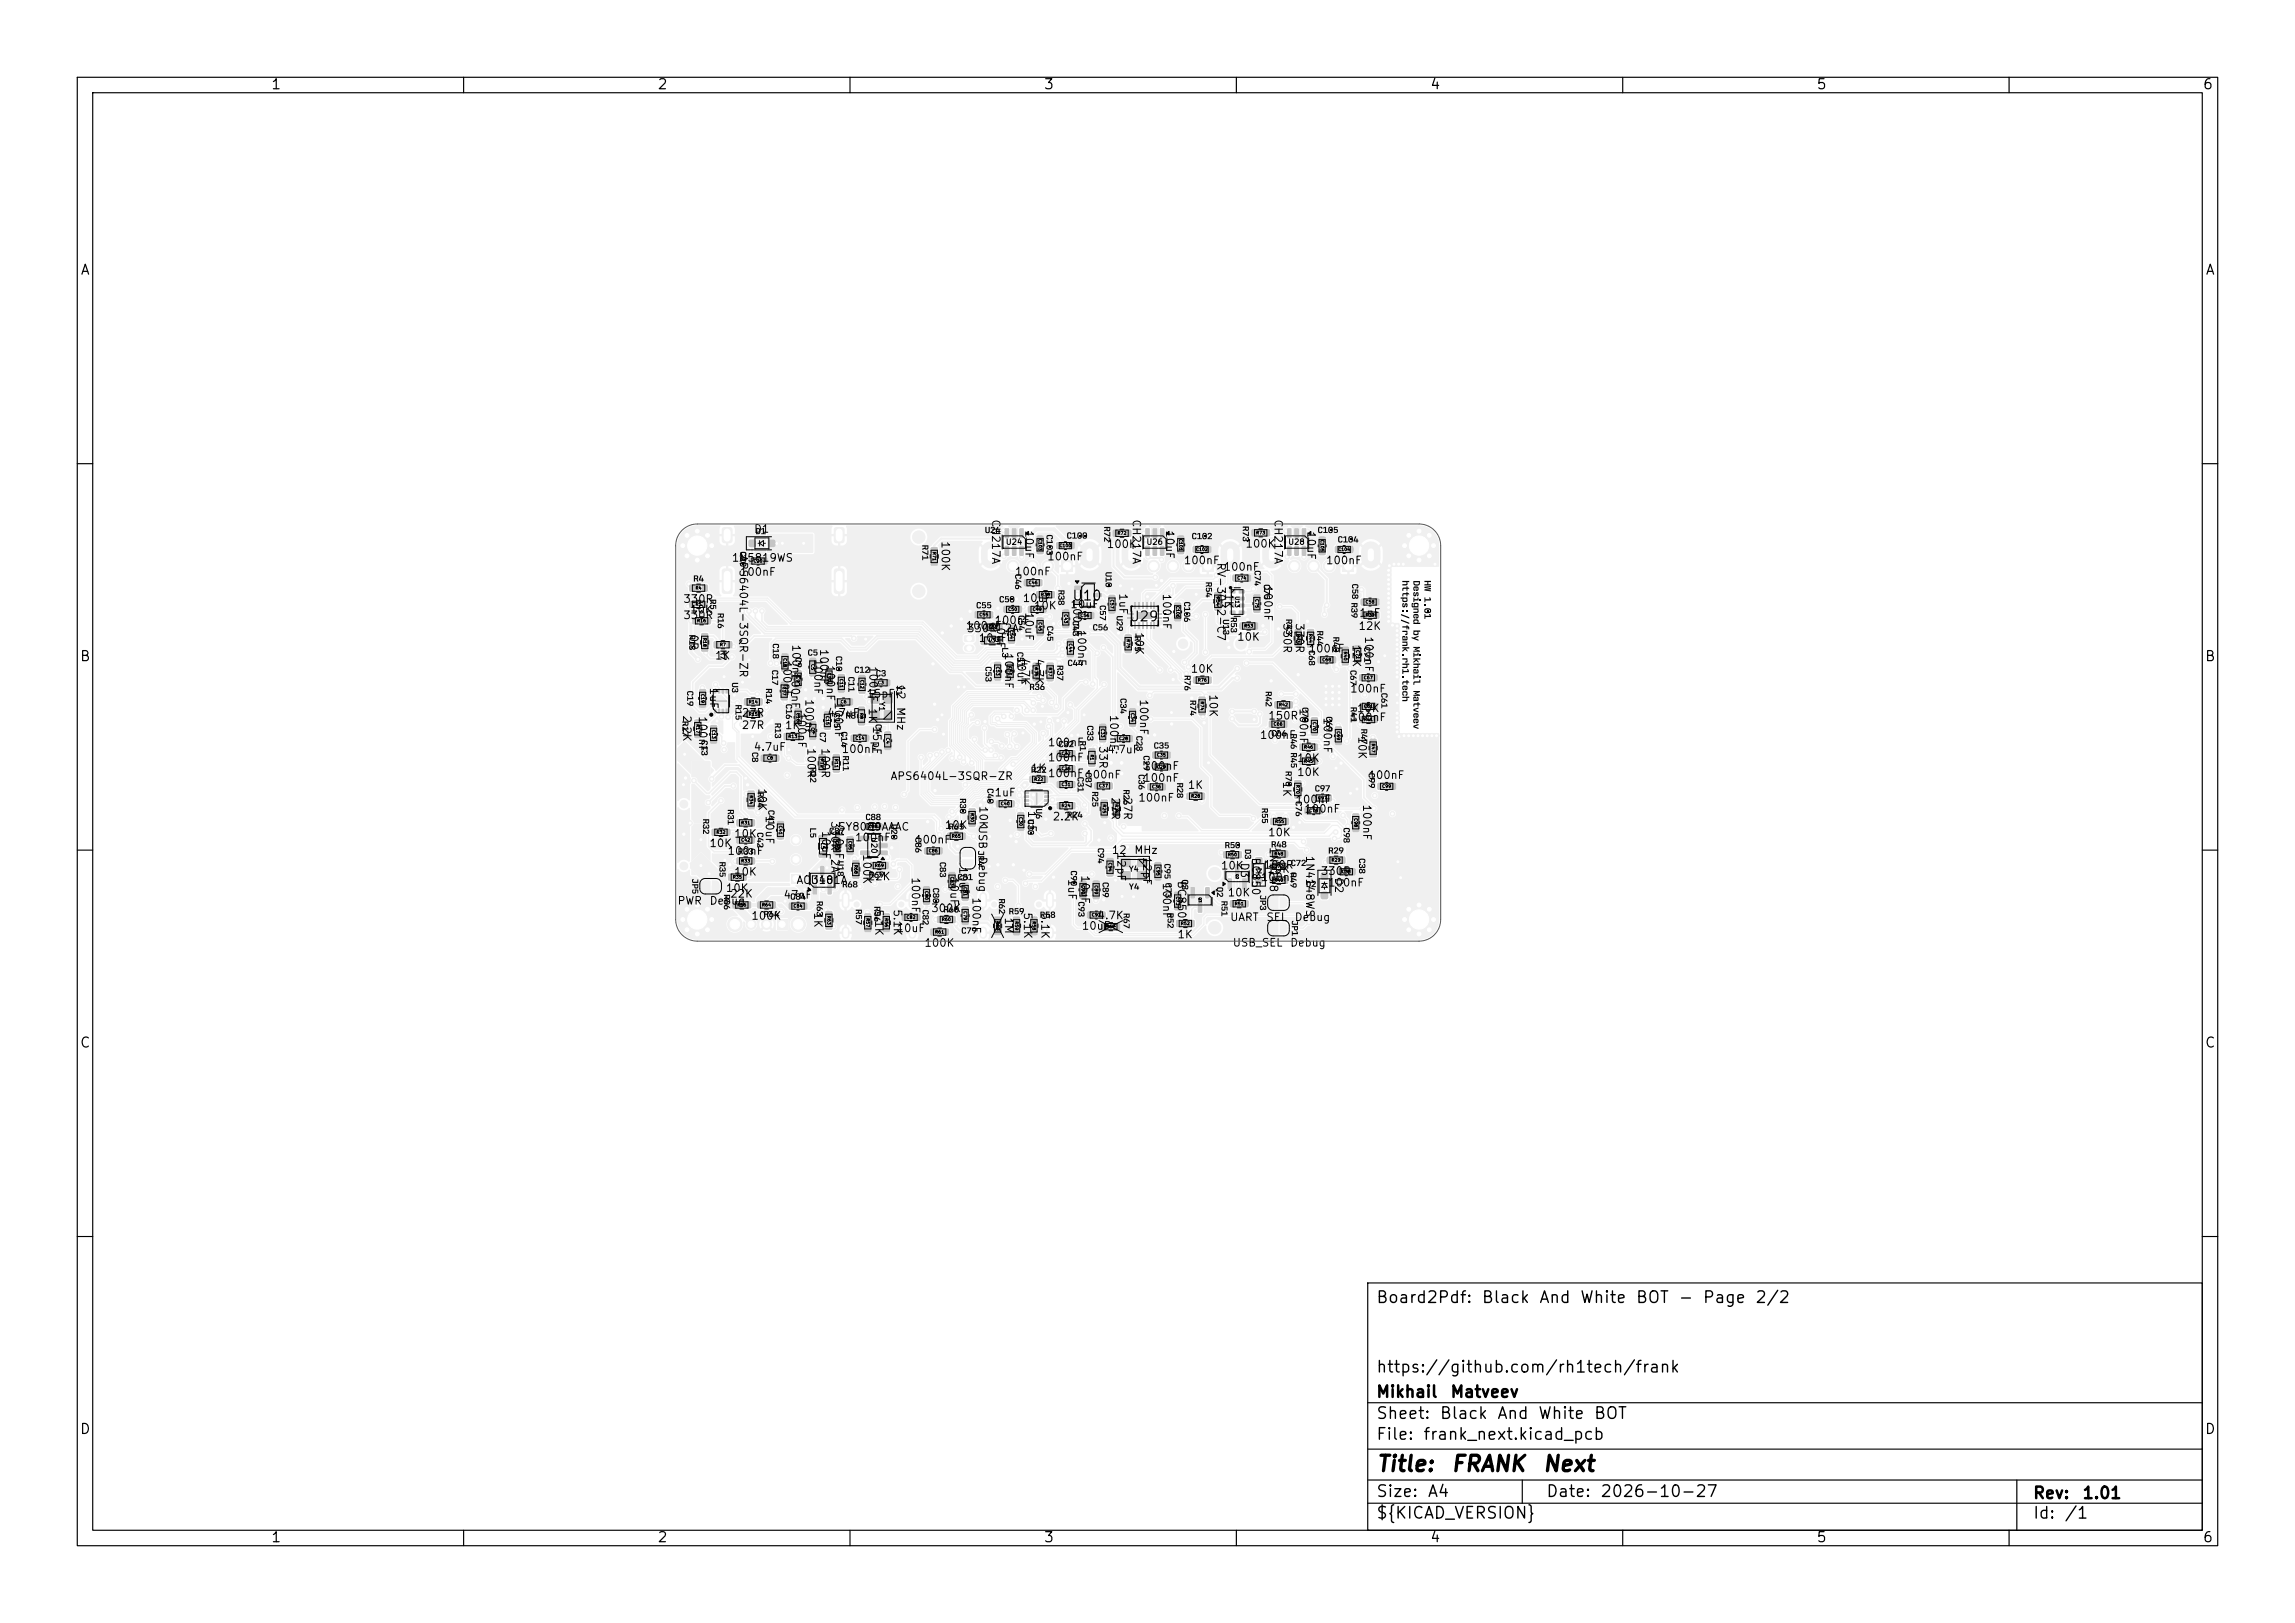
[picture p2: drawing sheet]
<svg xmlns="http://www.w3.org/2000/svg" width="297mm" height="210mm" viewBox="0 0 297 210" stroke-linecap="round" stroke-linejoin="round" font-family="sans-serif">
<defs><g id="words">
<g font-size="2">
<text x="178" y="190.9">Title:</text>
<text x="187.7" y="190.9">FRANK</text>
<text x="199.5" y="190.9">Next</text>
</g>
<g font-size="1.5">
<text x="178" y="169">Board2Pdf:</text>
<text x="191.7" y="169">Black</text>
<text x="199.1" y="169">And</text>
<text x="204.4" y="169">White</text>
<text x="211.6" y="169">BOT</text>
<text x="217.1" y="169">-</text>
<text x="220.3" y="169">Page</text>
<text x="227.1" y="169">2/2</text>
<text x="178" y="178">https://github.com/rh1tech/frank</text>
<text x="178" y="184">Sheet:</text>
<text x="178" y="181.2">Mikhail</text>
<text x="186.2" y="184">Black</text>
<text x="187.6" y="181.2">Matveev</text>
<text x="193.7" y="184">And</text>
<text x="199" y="184">White</text>
<text x="206.2" y="184">BOT</text>
<text x="178" y="186.7">File:</text>
<text x="184.1" y="186.7">frank_next.kicad_pcb</text>
<text x="178" y="196.9">${KICAD_VERSION}</text>
<text x="178" y="194.1">Size:</text>
<text x="184.7" y="194.1">A4</text>
<text x="200" y="194.1">Date:</text>
<text x="207" y="194.1">2026-10-27</text>
<text x="263" y="194.3">Rev:</text>
<text x="263" y="196.9">Id:</text>
<text x="267.1" y="196.9">/1</text>
<text x="269.4" y="194.3">1.01</text>
</g>
<g font-size="1.3">
<text x="35" y="11.9">1</text>
<text x="85" y="11.9">2</text>
<text x="135" y="11.9">3</text>
<text x="185" y="11.9">4</text>
<text x="235" y="11.9">5</text>
<text x="285" y="11.9">6</text>
<text x="10.3" y="35.9">A</text>
<text x="285.4" y="35.9">A</text>
<text x="138.7" y="78">U10</text>
<text x="146" y="80.7">U29</text>
<text x="10.3" y="85.9">B</text>
<text x="285.3" y="85.9">B</text>
<text x="10.3" y="135.9">C</text>
<text x="285.3" y="135.9">C</text>
<text x="10.3" y="185.9">D</text>
<text x="285.3" y="185.9">D</text>
<text x="35" y="199.9">1</text>
<text x="85" y="199.9">2</text>
<text x="135" y="199.9">3</text>
<text x="185" y="199.9">4</text>
<text x="235" y="199.9">5</text>
<text x="285" y="199.9">6</text>
</g>
<g font-size="1">
<text x="95.5" y="71.7" transform="rotate(90 95.5 71.7)">APS6404L-3SQR-ZR</text>
<text x="97.5" y="69.2">D1</text>
<text x="121.6" y="69.9" transform="rotate(90 121.6 69.9)">100K</text>
<text x="128.1" y="67.1" transform="rotate(90 128.1 67.1)">CH217A</text>
<text x="132.4" y="68.5" transform="rotate(90 132.4 68.5)">10uF</text>
<text x="143.1" y="71.2">100K</text>
<text x="146.3" y="67.1" transform="rotate(90 146.3 67.1)">CH217A</text>
<text x="150.6" y="68.5" transform="rotate(90 150.6 68.5)">10uF</text>
<text x="161.1" y="71.1">100K</text>
<text x="164.7" y="67.1" transform="rotate(90 164.7 67.1)">CH217A</text>
<text x="168.9" y="68.7" transform="rotate(90 168.9 68.7)">10uF</text>
<text x="94.6" y="72.9">1N5819WS</text>
<text x="95.7" y="74.8">100nF</text>
<text x="131.3" y="74.7">100nF</text>
<text x="135.4" y="72.8">100nF</text>
<text x="138.6" y="77.6" transform="rotate(90 138.6 77.6)">100nF</text>
<text x="144.6" y="76.7" transform="rotate(90 144.6 76.7)">1uF</text>
<text x="150.2" y="76.7" transform="rotate(90 150.2 76.7)">100nF</text>
<text x="153.1" y="73.3">100nF</text>
<text x="157.3" y="72.7" transform="rotate(90 157.3 72.7)">RV-3032-C7</text>
<text x="158.3" y="74.1">100nF</text>
<text x="158.3" y="76.7" transform="rotate(90 158.3 76.7)">1K</text>
<text x="163.4" y="75.7" transform="rotate(90 163.4 75.7)">100nF</text>
<text x="171.5" y="73.3">100nF</text>
<text x="88.3" y="78.3">330R</text>
<text x="88.3" y="80.4">330R</text>
<text x="89" y="82" transform="rotate(90 89 82)">0R</text>
<text x="89.2" y="79.6">10K</text>
<text x="102.3" y="83.3" transform="rotate(90 102.3 83.3)">100nF</text>
<text x="105.9" y="83.9" transform="rotate(90 105.9 83.9)">100nF</text>
<text x="124.9" y="81.7">100nF</text>
<text x="125.1" y="82.1">330R</text>
<text x="126.6" y="83.3">10uF</text>
<text x="128.6" y="81">100nF</text>
<text x="128.7" y="80.1" transform="rotate(90 128.7 80.1)">10uF</text>
<text x="129.9" y="82.1">2A</text>
<text x="132.3" y="78.1">10uF</text>
<text x="132.4" y="79.1" transform="rotate(90 132.4 79.1)">10uF</text>
<text x="133.7" y="79.1">10K</text>
<text x="138.4" y="78.9">10uF</text>
<text x="139.2" y="81.4" transform="rotate(90 139.2 81.4)">100nF</text>
<text x="146.7" y="81.7" transform="rotate(90 146.7 81.7)">10K</text>
<text x="160" y="83.2">10K</text>
<text x="165.8" y="80.5" transform="rotate(90 165.8 80.5)">330R</text>
<text x="167.4" y="80.5" transform="rotate(90 167.4 80.5)">330R</text>
<text x="174.8" y="83.3" transform="rotate(90 174.8 83.3)">12K</text>
<text x="175.7" y="81.8">12K</text>
<text x="175.8" y="80.1">1uF</text>
<text x="176.4" y="82.3" transform="rotate(90 176.4 82.3)">100nF</text>
<text x="91.6" y="88.9" transform="rotate(90 91.6 88.9)">1uF</text>
<text x="92.5" y="85.6">1K</text>
<text x="101.1" y="85.5" transform="rotate(90 101.1 85.5)">100nF</text>
<text x="102.2" y="87" transform="rotate(90 102.2 87)">100nF</text>
<text x="105.1" y="85.2" transform="rotate(90 105.1 85.2)">100nF</text>
<text x="106.7" y="86" transform="rotate(90 106.7 86)">100nF</text>
<text x="112.3" y="86.1" transform="rotate(90 112.3 86.1)">100nF 1K</text>
<text x="115.8" y="88.5" transform="rotate(90 115.8 88.5)">12</text>
<text x="129.8" y="84.4" transform="rotate(90 129.8 84.4)">100nF</text>
<text x="131.4" y="84.9" transform="rotate(90 131.4 84.9)">10uF</text>
<text x="131.9" y="85.1" transform="rotate(90 131.9 85.1)">4.7K</text>
<text x="133.7" y="85.1" transform="rotate(90 133.7 85.1)">4.7K</text>
<text x="154" y="87.3">10K</text>
<text x="156.3" y="89.8" transform="rotate(90 156.3 89.8)">10K</text>
<text x="169.3" y="84.7">100nF</text>
<text x="174.6" y="89.9">100nF</text>
<text x="88.1" y="92.5" transform="rotate(90 88.1 92.5)">2.2K</text>
<text x="90.2" y="92.6" transform="rotate(90 90.2 92.6)">100nF</text>
<text x="95.9" y="93">27R</text>
<text x="95.9" y="94.6">27R</text>
<text x="101.5" y="94.6">1K</text>
<text x="103" y="92.1" transform="rotate(90 103 92.1)">100nF</text>
<text x="104" y="90.4" transform="rotate(90 104 90.4)">100nF</text>
<text x="107" y="93">4.7uF</text>
<text x="107.8" y="90.8" transform="rotate(90 107.8 90.8)">100nF</text>
<text x="112" y="90.5">15pF</text>
<text x="112.7" y="93.9" transform="rotate(90 112.7 93.9)">15pF</text>
<text x="115.8" y="91.4" transform="rotate(90 115.8 91.4)">MHz</text>
<text x="143.4" y="92.4" transform="rotate(90 143.4 92.4)">100nF</text>
<text x="147.3" y="90.4" transform="rotate(90 147.3 90.4)">100nF</text>
<text x="163" y="95.9">100nF</text>
<text x="164" y="93.4">150R</text>
<text x="167.9" y="91.6" transform="rotate(90 167.9 91.6)">100nF</text>
<text x="171" y="92.8" transform="rotate(90 171 92.8)">100nF</text>
<text x="174.7" y="93.6">100nF</text>
<text x="175.5" y="92.4">10K</text>
<text x="175.5" y="95.2" transform="rotate(90 175.5 95.2)">10K</text>
<text x="97.5" y="97.4">4.7uF</text>
<text x="97.9" y="101.9" transform="rotate(90 97.9 101.9)">10K</text>
<text x="104.2" y="96.7" transform="rotate(90 104.2 96.7)">100R</text>
<text x="106.1" y="96.7" transform="rotate(90 106.1 96.7)">100R</text>
<text x="108.8" y="97.7">100nF</text>
<text x="115.2" y="101.2">APS6404L-3SQR-ZR</text>
<text x="133.3" y="100.1">1K</text>
<text x="135.5" y="98.8">100nF</text>
<text x="135.5" y="96.8">100nF</text>
<text x="135.5" y="100.8">100nF100nF</text>
<text x="142" y="96.4" transform="rotate(90 142 96.4)">33R</text>
<text x="143.2" y="97.7">4.7uF</text>
<text x="147.9" y="99.9">100nF</text>
<text x="147.9" y="101.4">100nF</text>
<text x="165.8" y="101" transform="rotate(90 165.8 101)">1K</text>
<text x="167.8" y="100.7">10K</text>
<text x="167.8" y="98.8">10K</text>
<text x="177" y="101">100nF</text>
<text x="98.8" y="105.5" transform="rotate(90 98.8 105.5)">10uF</text>
<text x="106.1" y="107.4" transform="rotate(90 106.1 107.4)">10uF</text>
<text x="107.3" y="106.2" transform="rotate(90 107.3 106.2)">330R</text>
<text x="107.9" y="107.4" transform="rotate(90 107.9 107.4)">10uF</text>
<text x="108.4" y="107.7">SY8089AAAC</text>
<text x="122.2" y="107.5">10K</text>
<text x="126.4" y="106.8" transform="rotate(90 126.4 106.8)">USB</text>
<text x="126.5" y="104.2" transform="rotate(90 126.5 104.2)">10K</text>
<text x="128.6" y="103.3">1uF</text>
<text x="132.8" y="104.8" transform="rotate(90 132.8 104.8)">1uF</text>
<text x="136.1" y="106.4">2.2K</text>
<text x="143.6" y="103.1" transform="rotate(90 143.6 103.1)">27R</text>
<text x="145.2" y="103.1" transform="rotate(90 145.2 103.1)">27R</text>
<text x="147.2" y="104">100nF</text>
<text x="153.6" y="102.3">1K</text>
<text x="167.6" y="104.2">100nF</text>
<text x="168.7" y="105.4">100nF</text>
<text x="176.2" y="104" transform="rotate(90 176.2 104)">100nF</text>
<text x="91.7" y="109.9">10K</text>
<text x="94.1" y="110.9">100nF</text>
<text x="94.9" y="108.6">10K</text>
<text x="94.9" y="113.6">10K</text>
<text x="107.3" y="111" transform="rotate(90 107.3 111)">2A</text>
<text x="110.6" y="109.1">100nF</text>
<text x="111.5" y="110.4" transform="rotate(90 111.5 110.4)">100K</text>
<text x="117.7" y="113.4" transform="rotate(90 117.7 113.4)">100nF</text>
<text x="118.3" y="109.4">100nF</text>
<text x="122.7" y="113.4" transform="rotate(90 122.7 113.4)">10uF</text>
<text x="123.9" y="112.1" transform="rotate(90 123.9 112.1)">10uF</text>
<text x="126.4" y="110.8" transform="rotate(90 126.4 110.8)">Debug</text>
<text x="138" y="113.7" transform="rotate(90 138 113.7)">1uF</text>
<text x="139.7" y="113.2" transform="rotate(90 139.7 113.2)">10uF</text>
<text x="143.8" y="110.7">12</text>
<text x="144.4" y="110.3" transform="rotate(90 144.4 110.3)">12pF</text>
<text x="146.7" y="110.7">MHz</text>
<text x="147.7" y="110.8" transform="rotate(90 147.7 110.8)">12pF</text>
<text x="152.2" y="113.9" transform="rotate(90 152.2 113.9)">BC850</text>
<text x="157.9" y="112.8">10K</text>
<text x="160.3" y="111.5" transform="rotate(90 160.3 111.5)">D3</text>
<text x="161.8" y="110.9" transform="rotate(90 161.8 110.9)">BC850</text>
<text x="163.4" y="112.7">100R</text>
<text x="163.9" y="113.2">10K</text>
<text x="164" y="108.5">10K</text>
<text x="164.1" y="109.5" transform="rotate(90 164.1 109.5)">1N4148</text>
<text x="168.8" y="110.6" transform="rotate(90 168.8 110.6)">1N4148WS</text>
<text x="170.8" y="113.5">330R</text>
<text x="172.5" y="113.5" transform="rotate(90 172.5 113.5)">D2</text>
<text x="87.6" y="117.3">PWR</text>
<text x="91.8" y="117.3">Debug</text>
<text x="93.8" y="115.7">10K</text>
<text x="94.4" y="116.4">22K</text>
<text x="97.1" y="119.3">100K</text>
<text x="101.3" y="116.5">47nF</text>
<text x="103" y="114.6">AO3401A</text>
<text x="104.8" y="114.6">U18</text>
<text x="105.1" y="118" transform="rotate(90 105.1 118)">1K</text>
<text x="112.2" y="114.2">22K</text>
<text x="113" y="117.6" transform="rotate(90 113 117.6)">5.1K</text>
<text x="115.4" y="117.6" transform="rotate(90 115.4 117.6)">5.1K</text>
<text x="120.4" y="118.3">300K</text>
<text x="125.6" y="116" transform="rotate(90 125.6 116)">100nF</text>
<text x="129.8" y="118.6" transform="rotate(90 129.8 118.6)">1M</text>
<text x="132.3" y="118" transform="rotate(90 132.3 118)">5.1K</text>
<text x="134.5" y="118" transform="rotate(90 134.5 118)">5.1K</text>
<text x="141.9" y="119.2">4.7K</text>
<text x="150.2" y="114.2" transform="rotate(90 150.2 114.2)">100nF</text>
<text x="158.8" y="116.2">10K</text>
<text x="159.1" y="119.4">UART</text>
<text x="163.1" y="114.3">100nF</text>
<text x="163.8" y="119.4">SEL</text>
<text x="167.5" y="119.4">Debug</text>
<text x="171.8" y="115">100nF</text>
<text x="115.9" y="120.9">10uF</text>
<text x="119.5" y="122.8">100K</text>
<text x="139.9" y="120.6">10uF</text>
<text x="152.3" y="121.7">1K</text>
<text x="159.4" y="122.7">USB_SEL</text>
<text x="166.9" y="122.7">Debug</text>
</g>
<g font-size=".7">
<text x="130.1" y="70.7">U24</text>
<text x="148.3" y="70.7">U26</text>
<text x="166.6" y="70.7">U28</text>
<text x="113.6" y="90.7" transform="rotate(90 113.6 90.7)">Y1</text>
<text x="112.6" y="108.2" transform="rotate(90 112.6 108.2)">U20</text>
<text x="146" y="113">Y4</text>
</g>
<g font-size=".5">
<text x="159.7" y="77.1" transform="rotate(90 159.7 77.1)">U13</text>
<text x="127.9" y="83.2">L3</text>
<text x="106.1" y="109" transform="rotate(90 106.1 109)">L5</text>
</g>
<g font-size=".4">
<text x="120.6" y="71.4" transform="rotate(90 120.6 71.4)">R71</text>
<text x="134.3" y="69.7" transform="rotate(90 134.3 69.7)">C103</text>
<text x="137.1" y="70.9">C100</text>
<text x="144.6" y="69.3">R72</text>
<text x="152.5" y="69.7" transform="rotate(90 152.5 69.7)">C101</text>
<text x="154.7" y="71.4">C102</text>
<text x="162.5" y="69.2">R73</text>
<text x="170.8" y="69.8" transform="rotate(90 170.8 69.8)">C105</text>
<text x="173.1" y="71.4">C104</text>
<text x="90" y="76.4">R4</text>
<text x="97.5" y="72.9">C20</text>
<text x="133.1" y="75.7">C46</text>
<text x="134.7" y="77.2">R38</text>
<text x="143.6" y="77.5" transform="rotate(90 143.6 77.5)">C57</text>
<text x="157.3" y="77.2" transform="rotate(90 157.3 77.2)">R54</text>
<text x="160.1" y="75.1">C74</text>
<text x="162.4" y="77.5" transform="rotate(90 162.4 77.5)">C75</text>
<text x="90" y="78.5">R5</text>
<text x="90.2" y="80.6">R16</text>
<text x="90.9" y="82.5" transform="rotate(90 90.9 82.5)">R18</text>
<text x="93.1" y="83.7">R7</text>
<text x="126.7" y="79.8">C55</text>
<text x="127.9" y="81.4">C52</text>
<text x="130.4" y="79.1">C50</text>
<text x="130.6" y="81.5" transform="rotate(90 130.6 81.5)">C54</text>
<text x="133.6" y="79.1">C49</text>
<text x="134.3" y="80.5" transform="rotate(90 134.3 80.5)">C45</text>
<text x="137.6" y="79.4" transform="rotate(90 137.6 79.4)">C43</text>
<text x="138.2" y="83.2" transform="rotate(90 138.2 83.2)">C44</text>
<text x="139.8" y="79.9">C56</text>
<text x="145.7" y="82.7" transform="rotate(90 145.7 82.7)">R75</text>
<text x="152.1" y="78.4" transform="rotate(90 152.1 78.4)">C106</text>
<text x="161" y="81.3">R53</text>
<text x="167.7" y="82" transform="rotate(90 167.7 82)">R43</text>
<text x="169.3" y="82" transform="rotate(90 169.3 82)">R44</text>
<text x="176.7" y="79.9">R39</text>
<text x="176.7" y="78.2">C58</text>
<text x="90.6" y="89.7" transform="rotate(90 90.6 89.7)">C19</text>
<text x="101.2" y="88.8" transform="rotate(90 101.2 88.8)">C17</text>
<text x="101.3" y="85.1" transform="rotate(90 101.3 85.1)">C18</text>
<text x="103" y="87.5" transform="rotate(90 103 87.5)">C9</text>
<text x="104.9" y="85.9" transform="rotate(90 104.9 85.9)">C5</text>
<text x="107" y="87" transform="rotate(90 107 87)">C10</text>
<text x="108.6" y="87.8" transform="rotate(90 108.6 87.8)">C11</text>
<text x="111.3" y="87.9" transform="rotate(90 111.3 87.9)">C12</text>
<text x="113.6" y="88.6">C3</text>
<text x="128.8" y="86.2" transform="rotate(90 128.8 86.2)">C53</text>
<text x="130.4" y="86.2" transform="rotate(90 130.4 86.2)">C51</text>
<text x="133.8" y="86.3" transform="rotate(90 133.8 86.3)">R36</text>
<text x="135.6" y="86.3" transform="rotate(90 135.6 86.3)">R37</text>
<text x="155" y="88.3">R76</text>
<text x="171.1" y="85.7">C68</text>
<text x="173.8" y="84.3" transform="rotate(90 173.8 84.3)">R40</text>
<text x="175.4" y="84.1" transform="rotate(90 175.4 84.1)">C71</text>
<text x="176.4" y="88">C67</text>
<text x="90" y="93.7" transform="rotate(90 90 93.7)">R17</text>
<text x="92.1" y="94.4" transform="rotate(90 92.1 94.4)">C13</text>
<text x="96.9" y="91.1">R14</text>
<text x="96.9" y="92.7">R15</text>
<text x="102" y="95.6">R13</text>
<text x="103" y="92.2" transform="rotate(90 103 92.2)">C16</text>
<text x="104.9" y="94.1" transform="rotate(90 104.9 94.1)">C7</text>
<text x="106.8" y="92.6" transform="rotate(90 106.8 92.6)">C15</text>
<text x="108.7" y="91.1">C6</text>
<text x="110.7" y="95.8">C14</text>
<text x="111.2" y="92.2" transform="rotate(90 111.2 92.2)">R8</text>
<text x="114.6" y="95.4" transform="rotate(90 114.6 95.4)">C4</text>
<text x="142.4" y="94.2" transform="rotate(90 142.4 94.2)">C33</text>
<text x="144.8" y="95.9">C28</text>
<text x="146.3" y="92.2" transform="rotate(90 146.3 92.2)">C34</text>
<text x="155.3" y="90.7" transform="rotate(90 155.3 90.7)">R74</text>
<text x="164.8" y="94">C66</text>
<text x="165.5" y="91.5">R42</text>
<text x="169.8" y="93.4" transform="rotate(90 169.8 93.4)">C70</text>
<text x="172.9" y="94.6" transform="rotate(90 172.9 94.6)">C69</text>
<text x="176.5" y="91.7">C61</text>
<text x="176.5" y="93.4">R41</text>
<text x="99.2" y="98.4">C8</text>
<text x="106.1" y="98.1" transform="rotate(90 106.1 98.1)">R12</text>
<text x="107.9" y="98.1" transform="rotate(90 107.9 98.1)">R11</text>
<text x="133.8" y="101.1">R22</text>
<text x="137.3" y="99.8">C26</text>
<text x="137.3" y="97.8">C32</text>
<text x="137.3" y="101.8">C31</text>
<text x="141" y="97.6" transform="rotate(90 141 97.6)">R1</text>
<text x="142.2" y="102">C37</text>
<text x="149.7" y="98">C35</text>
<text x="149.7" y="99.5">C29</text>
<text x="167.7" y="101.5" transform="rotate(90 167.7 101.5)">R70</text>
<text x="168.7" y="98.8">R45</text>
<text x="168.7" y="97">R46</text>
<text x="177.4" y="96.2" transform="rotate(90 177.4 96.2)">R47</text>
<text x="92.7" y="108">R32</text>
<text x="95.9" y="106.8">R31</text>
<text x="96.9" y="102.9" transform="rotate(90 96.9 102.9)">R34</text>
<text x="100.7" y="106.8" transform="rotate(90 100.7 106.8)">C41</text>
<text x="112.4" y="107.2">C88</text>
<text x="125.5" y="105.2" transform="rotate(90 125.5 105.2)">R30</text>
<text x="129.5" y="104.3">C40</text>
<text x="131.8" y="105.7" transform="rotate(90 131.8 105.7)">C30</text>
<text x="137.3" y="104.5">R24</text>
<text x="142.6" y="104" transform="rotate(90 142.6 104)">R25</text>
<text x="144.2" y="104" transform="rotate(90 144.2 104)">R26</text>
<text x="149" y="102.1">C36</text>
<text x="154.1" y="103.3">R28</text>
<text x="165" y="106.6">R55</text>
<text x="169.4" y="105.2">C76</text>
<text x="170.5" y="103.5">C97</text>
<text x="175.2" y="105.8" transform="rotate(90 175.2 105.8)">C98</text>
<text x="178.8" y="102">C99</text>
<text x="94.8" y="113.8">R35</text>
<text x="95.9" y="111.7">R33</text>
<text x="95.9" y="109">C42</text>
<text x="108" y="108.8" transform="rotate(90 108 108.8)">C87</text>
<text x="109.7" y="108.8" transform="rotate(90 109.7 108.8)">C85</text>
<text x="110.5" y="111.9" transform="rotate(90 110.5 111.9)">R68</text>
<text x="113.2" y="112.3">R69</text>
<text x="120.1" y="110.4">C86</text>
<text x="122.9" y="113.4" transform="rotate(90 122.9 113.4)">C83</text>
<text x="123.1" y="108.5">R65</text>
<text x="143.4" y="111.6" transform="rotate(90 143.4 111.6)">C94</text>
<text x="149.6" y="112.1" transform="rotate(90 149.6 112.1)">C95</text>
<text x="158.9" y="110.9">R50</text>
<text x="164.9" y="110.8">R48</text>
<text x="164.9" y="112.4">C72</text>
<text x="172.3" y="111.6">R29</text>
<text x="173.6" y="113.1">C38</text>
<text x="95.4" y="117.4">R66</text>
<text x="98.6" y="117.4">R64</text>
<text x="102.6" y="117.5">C84</text>
<text x="107" y="118.5" transform="rotate(90 107 118.5)">R63</text>
<text x="112" y="118.8" transform="rotate(90 112 118.8)">R57</text>
<text x="114.4" y="118.8" transform="rotate(90 114.4 118.8)">R56</text>
<text x="117.3" y="119">C82</text>
<text x="119.6" y="115.2" transform="rotate(90 119.6 115.2)">C80</text>
<text x="121.8" y="119.3">R60</text>
<text x="124.6" y="114.7" transform="rotate(90 124.6 114.7)">C81</text>
<text x="124.6" y="117.8" transform="rotate(90 124.6 117.8)">C79</text>
<text x="128.8" y="119.2" transform="rotate(90 128.8 119.2)">R62</text>
<text x="131.3" y="119.2" transform="rotate(90 131.3 119.2)">R59</text>
<text x="133.5" y="119.2" transform="rotate(90 133.5 119.2)">R58</text>
<text x="139.9" y="114.5" transform="rotate(90 139.9 114.5)">C90</text>
<text x="141.2" y="118.7">C93</text>
<text x="141.6" y="114.5" transform="rotate(90 141.6 114.5)">C89</text>
<text x="152.1" y="116" transform="rotate(90 152.1 116)">C73</text>
<text x="152.8" y="119.8">R52</text>
<text x="159.7" y="117.2">R51</text>
<text x="164.9" y="114.2">R49</text>
<text x="121" y="120.9">R61</text>
<text x="143.1" y="120.2">R67</text>
</g>
<g font-size=".3">
<text x="159.9" y="113.1" transform="rotate(90 159.9 113.1)">Q2</text>
<text x="155.1" y="116.1" transform="rotate(90 155.1 116.1)">Q3</text>
</g>
</g></defs>
<g fill="#f0f0f0" stroke="#f0f0f0" stroke-width=".13">
<circle cx="92.1" cy="119" r=".4"/>
<circle cx="91.6" cy="117.7" r=".4"/>
<circle cx="91.6" cy="120.3" r=".4"/>
<circle cx="90.2" cy="117.1" r=".4"/>
<circle cx="90.2" cy="119" r="2.5"/>
<circle cx="90.2" cy="120.9" r=".4"/>
<circle cx="88.9" cy="117.7" r=".4"/>
<circle cx="88.9" cy="120.3" r=".4"/>
<circle cx="88.4" cy="119" r=".4"/>
<circle cx="92.1" cy="70.6" r=".4"/>
<circle cx="91.6" cy="69.3" r=".4"/>
<circle cx="91.6" cy="71.9" r=".4"/>
<circle cx="90.2" cy="68.7" r=".4"/>
<circle cx="90.2" cy="70.6" r="2.5"/>
<circle cx="90.2" cy="72.5" r=".4"/>
<circle cx="88.9" cy="69.3" r=".4"/>
<circle cx="88.9" cy="71.9" r=".4"/>
<circle cx="88.4" cy="70.6" r=".4"/>
<circle cx="104.3" cy="89.3" r=".3"/>
<circle cx="105.4" cy="89.3" r=".3"/>
<circle cx="106.5" cy="89.3" r=".3"/>
<circle cx="104.3" cy="90.4" r=".3"/>
<circle cx="105.4" cy="90.4" r=".3"/>
<circle cx="106.5" cy="90.4" r=".3"/>
<circle cx="104.3" cy="91.5" r=".3"/>
<circle cx="105.4" cy="91.5" r=".3"/>
<circle cx="106.5" cy="91.5" r=".3"/>
</g>
<path d="M127.2 116v1.1M135.9 116v1.1M127.2 120.4v.6M135.9 120.4v.6" fill="none" stroke="#f0f0f0" stroke-width="1"/>
<path d="M180.6 90.5h.5v.9h-.5z" fill="#f0f0f0"/>
<g fill="#f0f0f0" stroke="#f0f0f0" stroke-width=".13">
<circle cx="142.4" cy="100.1" r=".3"/>
<circle cx="142.4" cy="98.7" r=".3"/>
<circle cx="142.4" cy="97.3" r=".3"/>
<circle cx="143.8" cy="100.1" r=".3"/>
<circle cx="143.8" cy="98.7" r=".3"/>
<circle cx="143.8" cy="97.3" r=".3"/>
<circle cx="145.2" cy="100.1" r=".3"/>
<circle cx="145.2" cy="98.7" r=".3"/>
<circle cx="145.2" cy="97.3" r=".3"/>
<circle cx="103.3" cy="119.6" r=".94"/>
<circle cx="95.1" cy="119.6" r=".94"/>
</g>
<path d="M109.4 116v1.1M118.1 116v1.1M109.4 120.4v.6M118.1 120.4v.6" fill="none" stroke="#f0f0f0" stroke-width="1"/>
<path d="M100.6 119h1.3v1.3h-1.3z" fill="#f0f0f0"/>
<g fill="#f0f0f0" stroke="#f0f0f0" stroke-width=".13">
<circle cx="99.2" cy="119.6" r=".65"/>
<circle cx="97.2" cy="119.6" r=".65"/>
<circle cx="131.1" cy="73.2" r=".75"/>
<circle cx="133.6" cy="73.2" r=".75"/>
<circle cx="135.6" cy="73.2" r=".75"/>
</g>
<path d="M137.4 72.5h1.5v1.5h-1.5z" fill="#f0f0f0"/>
<path d="M128.2 71.3v1M141 71.3v1" fill="none" stroke="#f0f0f0" stroke-width="2.5"/>
<g fill="#f0f0f0" stroke="#f0f0f0" stroke-width=".13">
<circle cx="149.3" cy="73.2" r=".75"/>
<circle cx="151.8" cy="73.2" r=".75"/>
<circle cx="153.8" cy="73.2" r=".75"/>
</g>
<path d="M155.6 72.5h1.5v1.5h-1.5z" fill="#f0f0f0"/>
<path d="M146.4 71.3v1M159.2 71.3v1" fill="none" stroke="#f0f0f0" stroke-width="2.5"/>
<g fill="#f0f0f0" stroke="#f0f0f0" stroke-width=".13">
<circle cx="185.5" cy="70.6" r=".4"/>
<circle cx="185" cy="69.3" r=".4"/>
<circle cx="185" cy="71.9" r=".4"/>
<circle cx="183.6" cy="68.7" r=".4"/>
<circle cx="183.6" cy="70.6" r="2.5"/>
<circle cx="183.6" cy="72.5" r=".4"/>
<circle cx="182.3" cy="69.3" r=".4"/>
<circle cx="182.3" cy="71.9" r=".4"/>
<circle cx="181.8" cy="70.6" r=".4"/>
</g>
<g fill="#f0f0f0">
<path d="M93.6 73.6h.9l.3 .2v2.7l-.1 .2-.2 .1h-.8l-.3-.2v-2.7z"/>
<path d="M93.6 68.3l.9-.1 .2 .1 .1 1.6-.1 .3-.9 .1-.3-.2-.1-1.6z"/>
<path d="M108 68.3l.3-.1h.7l.2 .1 .1 1.6-.1 .3-.9 .1-.3-.2z"/>
<path d="M108 73.7l.2-.1h.8h.2l.1 .2v2.7l-.1 .2-.2 .1h-.8l-.3-.2z"/>
<path d="M124.8 82.2h1.2l.1 .2v.5l-.2 .2h-1l-.2-.2z"/>
</g>
<path d="M125.2 83.9h.5" fill="none" stroke="#f0f0f0" stroke-width=".9"/>
<path d="M102.4 113.1h1.2v1.2h-1.2z" fill="#f0f0f0"/>
<g fill="#f0f0f0" stroke="#f0f0f0" stroke-width=".13">
<circle cx="103" cy="111.2" r=".63"/>
<circle cx="103" cy="108.7" r=".63"/>
<circle cx="167.5" cy="73.2" r=".75"/>
<circle cx="170" cy="73.2" r=".75"/>
<circle cx="172" cy="73.2" r=".75"/>
</g>
<path d="M173.8 72.5h1.5v1.5h-1.5z" fill="#f0f0f0"/>
<path d="M164.6 71.3v1M177.4 71.3v1" fill="none" stroke="#f0f0f0" stroke-width="2.5"/>
<g fill="#f0f0f0" stroke="#f0f0f0" stroke-width=".13">
<circle cx="185.5" cy="119" r=".4"/>
<circle cx="185" cy="117.7" r=".4"/>
<circle cx="185" cy="120.3" r=".4"/>
<circle cx="183.6" cy="117.1" r=".4"/>
<circle cx="183.6" cy="119" r="2.5"/>
<circle cx="183.6" cy="120.9" r=".4"/>
<circle cx="182.3" cy="117.7" r=".4"/>
<circle cx="182.3" cy="120.3" r=".4"/>
<circle cx="181.8" cy="119" r=".4"/>
</g>
<g fill="#f0f0f0">
<path d="M156.1 87.6h.7v.8h-.7z"/>
<path d="M154.4 87.6h.7v.8h-.7z"/>
<path d="M89.2 75.7h.7v.8h-.7z"/>
<path d="M90.9 75.7h.7v.8h-.7z"/>
<path d="M110.3 113h.9v.7h-.9z"/>
<path d="M110.3 111.3h.9v.7h-.9z"/>
<path d="M127.4 80.7h.1h.6l.1 .2-.1 .7h-.1h-.6l-.1-.2z"/>
<path d="M128.9 80.7h.2h.6l.1 .2-.1 .7h-.2h-.6v-.2z"/>
<path d="M120.5 72.5h.8v.7h-.8z"/>
<path d="M120.5 70.8h.8v.7h-.8z"/>
<path d="M90.8 82h.8v.6h-.8z"/>
<path d="M90.8 83.6h.8v.7h-.8z"/>
<path d="M149.4 111.6l.2-.1 .7 .1v.1v.6l-.2 .1-.7-.1v-.1z"/>
<path d="M149.4 113.1h.2h.7v.2v.6l-.2 .1-.7-.1v-.2z"/>
<path d="M140.7 118l.2-.1 .6 .1 .1 .1-.1 .7-.2 .1-.6-.1v-.2z"/>
<path d="M142.3 118l.1-.1 .6 .1 .1 .1-.1 .7-.1 .1-.6-.1-.1-.2z"/>
<path d="M143.5 78.6l.2-.1 .6 .1 .1 .1-.1 .6-.1 .1-.7-.1-.1-.1z"/>
<path d="M143.5 77h.2h.6l.1 .2-.1 .6-.1 .1-.7-.1-.1-.2z"/>
<path d="M164.3 110.1h.7v.8h-.7z"/>
<path d="M166 110.1h.7v.8h-.7z"/>
<path d="M155.1 91.8h.9v.7h-.9z"/>
<path d="M155.1 90.2h.9v.7h-.9z"/>
<path d="M91.3 79.9h.7v.8h-.7z"/>
<path d="M89.6 79.9h.7v.8h-.7z"/>
<path d="M160.4 80.6h.7v.8h-.7z"/>
<path d="M162.1 80.6h.7v.8h-.7z"/>
<path d="M130.3 87.2h.2h.6l.1 .2-.1 .6-.1 .1-.7-.1v-.1z"/>
<path d="M130.3 85.7l.2-.1 .6 .1 .1 .2-.1 .6h-.1h-.7v-.2z"/>
<path d="M106 97.6h.8v.7h-.8z"/>
<path d="M106 99.3h.8v.6h-.8z"/>
<path d="M152 115.4h.2h.6l.1 .2-.1 .6-.1 .1-.7-.1-.1-.2z"/>
<path d="M152 117l.2-.1 .6 .1 .1 .1-.1 .6-.1 .1-.7-.1-.1-.1z"/>
<path d="M170 102.8h.1h.7v.2v.7h-.2h-.6l-.1-.2z"/>
<path d="M171.5 102.8h.2h.6l.1 .2-.1 .7h-.2h-.6v-.2z"/>
<path d="M164.4 116.2l.3-.1h.6v1.5l-.6-.1-.3-.1-.1-.3v-.6z"/>
<path d="M165.6 116.1h.7l.3 .3v.7l-.1 .3-.2 .1-.7 .1z"/>
<path d="M95.3 106.1h.7v.8h-.7z"/>
<path d="M97 106.1h.7v.8h-.7z"/>
<path d="M119.5 114.7h.2h.6l.1 .2-.1 .6-.1 .1-.7-.1-.1-.2z"/>
<path d="M119.5 116.3l.2-.1 .6 .1 .1 .1-.1 .6-.1 .1-.7-.1-.1-.1z"/>
<path d="M156 114.8h.4l.1 .1 .1 1.2-.1 .1-.4 .1-.1-.1z"/>
<path d="M154.1 114.8h.4l.1 .1 .1 1.2-.1 .1-.4 .1-.1-.1z"/>
<path d="M155 116.7h.5h.1v1.3l-.1 .1h-.3l-.2-.1z"/>
<path d="M103.1 94.9h.7v.8h-.7z"/>
<path d="M101.4 94.9h.7v.8h-.7z"/>
<path d="M155.2 102.6h.7v.8h-.7z"/>
<path d="M153.6 102.6h.7v.8h-.7z"/>
<path d="M114.4 91.9h.2h.9l.1 .2-.1 1.1-.2 .1-.9-.1v-.2z"/>
<path d="M114.4 89.7h.2h.9l.1 .2-.1 1.1-.2 .1-.9-.1v-.2z"/>
<path d="M112.7 89.7h.2h.9l.1 .2-.1 1.1-.2 .1-.9-.1v-.2z"/>
<path d="M112.7 91.9h.2h.9l.1 .2-.1 1.1-.2 .1-.9-.1v-.2z"/>
<path d="M95.3 111h.7v.8h-.7z"/>
<path d="M97 111h.7v.8h-.7z"/>
<path d="M89.2 77.8h.7v.8h-.7z"/>
<path d="M90.9 77.8h.7v.8h-.7z"/>
<path d="M91.9 93.9l.2-.1 .7 .1v.1v.6l-.2 .1-.7-.1v-.1z"/>
<path d="M91.9 95.4h.2h.7v.2v.6l-.2 .1-.7-.1v-.2z"/>
<path d="M152.2 119.1h.7v.8h-.7z"/>
<path d="M153.9 119.1h.7v.8h-.7z"/>
<path d="M130.5 80.9h.2h.6l.1 .2-.1 .6-.1 .1-.7-.1-.1-.1z"/>
<path d="M130.5 82.5l.2-.1 .6 .1 .1 .2-.1 .6h-.1h-.7l-.1-.2z"/>
<path d="M138.4 99.1l.1-.1 .6 .1 .1 .1-.1 .7h-.1h-.6l-.1-.2z"/>
<path d="M136.8 99.1l.2-.1 .6 .1v.1v.7h-.2h-.6l-.1-.2z"/>
<path d="M134.1 76.5h.7v.9h-.7z"/>
<path d="M135.8 76.5h.7v.9h-.7z"/>
<path d="M150.1 68.4l.5-.1 .1 .1v1.1l-.1 .2h-.3l-.2-.1z"/>
<path d="M149.2 68.4l.4-.1 .1 .1 .1 1.1-.1 .2h-.4l-.1-.1z"/>
<path d="M148.2 68.4l.5-.1 .1 .1v1.1l-.1 .2h-.3l-.2-.1z"/>
<path d="M148.2 70.7l.5-.1 .1 .1v1.1l-.1 .1h-.3l-.2-.1z"/>
<path d="M149.2 70.7l.4-.1 .1 .1 .1 1.1-.1 .1h-.4l-.1-.1z"/>
<path d="M150.1 70.7l.5-.1 .1 .1v1.1l-.1 .1h-.3l-.2-.1z"/>
<path d="M170.4 104.5l.2-.1 .6 .1v.2v.6l-.2 .1-.6-.1-.1-.1z"/>
<path d="M168.8 104.5l.2-.1 .6 .1 .1 .2-.1 .6-.1 .1-.7-.1v-.1z"/>
<path d="M164.9 90.8h.7v.8h-.7z"/>
<path d="M166.6 90.8h.7v.8h-.7z"/>
<path d="M109.6 108.2h.2h.6l.1 .2-.1 .6-.1 .1-.7-.1-.1-.1z"/>
<path d="M109.6 109.8l.2-.1 .6 .1 .1 .2-.1 .6h-.1h-.7l-.1-.2z"/>
<path d="M106 110.2l1-.1 .1 .2v.6l-.2 .1h-.9l-.1-.2z"/>
<path d="M106 108.1l1-.1 .1 .2v.5l-.2 .2h-.9l-.1-.2z"/>
<path d="M172.8 94h.2h.6l.1 .2-.1 .6-.1 .1-.7-.1-.1-.1z"/>
<path d="M172.8 95.6l.2-.1 .6 .1 .1 .2-.1 .6h-.1h-.7l-.1-.2z"/>
<path d="M136.7 70.2l.2-.1 .6 .1 .1 .2-.1 .6-.2 .1-.6-.1v-.1z"/>
<path d="M138.3 70.2l.1-.1 .6 .1 .1 .2-.1 .6-.1 .1-.6-.1-.1-.1z"/>
<path d="M111.1 88.9h.2h.7v.2v.6l-.2 .1-.7-.1v-.1z"/>
<path d="M111.1 87.4l.2-.1 .7 .1v.2v.6h-.2h-.7v-.2z"/>
<path d="M131.1 120.3h.9v.7h-.9z"/>
<path d="M131.1 118.6h.9v.7h-.9z"/>
<path d="M108 90.4h.2h.6l.1 .2-.1 .6-.2 .1-.6-.1v-.1z"/>
<path d="M109.6 90.4h.1h.6l.1 .2-.1 .6-.1 .1-.6-.1-.1-.1z"/>
<path d="M168.2 98.1h.7v.8h-.7z"/>
<path d="M169.8 98.1h.7v.8h-.7z"/>
<path d="M91 114l.2-.1h.6v1.5h-.7l-.2-.3-.1-.7z"/>
<path d="M92.1 113.9l.7 .1 .3 .2v.8l-.1 .2-.2 .2h-.7z"/>
<path d="M96.5 116.7h.7v.8h-.7z"/>
<path d="M94.8 116.7h.7v.8h-.7z"/>
<path d="M136.8 103.8h.7v.9h-.7z"/>
<path d="M138.4 103.8h.7v.9h-.7z"/>
<path d="M158.9 113.7l.4-.1 .1 .1 .1 1.3-.1 .1h-.4l-.1-.1z"/>
<path d="M160.8 113.7l.4-.1 .1 .1 .1 1.3-.1 .1h-.4l-.1-.1z"/>
<path d="M159.8 111.8h.5l.1 .1v1.2l-.1 .1h-.3l-.2-.1z"/>
<path d="M143.2 101.3l.2-.1 .6 .1v.1v.7l-.2 .1-.6-.1-.1-.2z"/>
<path d="M141.6 101.3l.2-.1 .6 .1 .1 .1-.1 .7-.1 .1-.7-.1v-.2z"/>
<path d="M129.9 78.4h.2h.6v.2v.7h-.2h-.6l-.1-.2z"/>
<path d="M131.4 78.4h.2h.6l.1 .2-.1 .7h-.1h-.7v-.2z"/>
<path d="M101.2 86.1h.1h.7l.1 .2-.1 .6-.2 .1-.6-.1-.1-.1z"/>
<path d="M101.2 84.6l.1-.1 .7 .1 .1 .2-.1 .6h-.2h-.6l-.1-.2z"/>
<path d="M144.2 119.5h.7v.8h-.7z"/>
<path d="M142.6 119.5h.7v.8h-.7z"/>
<path d="M120.4 120.2h.7v.8h-.7z"/>
<path d="M122.1 120.2h.7v.8h-.7z"/>
<path d="M90.5 90.8l.2-.1 .6 .1 .1 .1-.1 .6-.1 .1-.7-.1v-.1z"/>
<path d="M90.5 89.2h.2h.6l.1 .2-.1 .6-.1 .1-.7-.1v-.2z"/>
<path d="M173.1 112.4l.1-.1 .6 .1 .1 .2-.1 .6-.1 .1-.6-.1-.1-.1z"/>
<path d="M174.6 112.4l.2-.1 .6 .1 .1 .2-.1 .6-.2 .1-.6-.1v-.1z"/>
<path d="M134.1 75l.2-.1 .6 .1v.2v.6l-.2 .1-.6-.1-.1-.1z"/>
<path d="M132.5 75l.2-.1 .6 .1 .1 .2-.1 .6-.1 .1-.7-.1v-.1z"/>
<path d="M138.4 97.1l.1-.1 .6 .1 .1 .2-.1 .6-.1 .1-.6-.1-.1-.1z"/>
<path d="M136.8 97.1l.2-.1 .6 .1v.2v.6l-.2 .1-.6-.1-.1-.1z"/>
<path d="M152.4 69.3h.2h.6l.1 .2-.1 .6-.1 .1-.7-.1-.1-.1z"/>
<path d="M152.4 70.9l.2-.1 .6 .1 .1 .2-.1 .6h-.1h-.7l-.1-.2z"/>
<path d="M164.2 93.3l.2-.1 .6 .1 .1 .2-.1 .6-.1 .1-.7-.1v-.1z"/>
<path d="M165.8 93.3l.2-.1 .6 .1v.2v.6l-.2 .1-.6-.1-.1-.1z"/>
<path d="M164.4 119.5l.3-.1h.6v1.5l-.6-.1-.3-.1-.1-.3v-.6z"/>
<path d="M165.6 119.4h.7l.3 .3v.7l-.1 .3-.2 .1-.7 .1z"/>
<path d="M175.9 91l.2-.1 .6 .1 .1 .2-.1 .6-.1 .1-.7-.1v-.1z"/>
<path d="M177.5 91l.2-.1 .6 .1v.2v.6l-.2 .1-.6-.1-.1-.1z"/>
<path d="M95.3 108.3l.2-.1 .6 .1 .1 .2-.1 .6-.1 .1-.7-.1v-.1z"/>
<path d="M96.9 108.3l.2-.1 .6 .1v.2v.6l-.2 .1-.6-.1-.1-.1z"/>
<path d="M148.5 101.4l.2-.1 .6 .1v.2v.6l-.2 .1-.6-.1-.1-.1z"/>
<path d="M150.1 101.4l.1-.1 .6 .1 .1 .2-.1 .6-.1 .1-.6-.1-.1-.1z"/>
<path d="M164.3 111.7l.2-.1 .6 .1 .1 .2-.1 .6-.1 .1-.7-.1v-.1z"/>
<path d="M165.9 111.7l.2-.1 .6 .1v.2v.6l-.2 .1-.6-.1-.1-.1z"/>
<path d="M100 97.7l.2-.1 .6 .1 .1 .2-.1 .6-.1 .1-.7-.1v-.1z"/>
<path d="M98.5 97.7l.2-.1 .6 .1v.2v.6l-.2 .1-.6-.1-.1-.1z"/>
<path d="M96.9 69.9l.2-.1 .7 .1 .1 .2-.1 .6-.2 .1-.7-.1v-.1z"/>
<path d="M99.4 69.9l.2-.1 .7 .1 .1 .2-.1 .6-.2 .1-.7-.1v-.1z"/>
<path d="M102.9 86.7h.1h.7l.1 .2-.1 .6-.2 .1-.6-.1-.1-.1z"/>
<path d="M102.9 88.3l.1-.1 .7 .1 .1 .2-.1 .6h-.2h-.6l-.1-.2z"/>
<path d="M98 116.7h.7v.8h-.7z"/>
<path d="M99.7 116.7h.7v.8h-.7z"/>
<path d="M110.1 95.1h.2h.6l.1 .2-.1 .6-.2 .1-.6-.1v-.1z"/>
<path d="M111.7 95.1h.1h.6l.1 .2-.1 .6-.1 .1-.6-.1-.1-.1z"/>
<path d="M135.5 85.8h.8v.7h-.8z"/>
<path d="M135.5 87.4h.8v.7h-.8z"/>
<path d="M169.7 92.8h.2h.6l.1 .2-.1 .6-.1 .1-.7-.1-.1-.1z"/>
<path d="M169.7 94.4l.2-.1 .6 .1 .1 .2-.1 .6h-.1h-.7l-.1-.2z"/>
<path d="M137.5 80.5l.2-.1 .6 .1 .1 .1-.1 .6-.1 .1-.7-.1v-.1z"/>
<path d="M137.5 78.9h.2h.6l.1 .2-.1 .6-.1 .1-.7-.1v-.2z"/>
<path d="M149.1 97.3l.2-.1 .6 .1 .1 .2-.1 .6-.1 .1-.7-.1v-.1z"/>
<path d="M150.7 97.3l.2-.1 .6 .1v.2v.6l-.2 .1-.6-.1-.1-.1z"/>
<path d="M124.5 111.2h1.5v.7l-.2 .2-.2 .1h-.8l-.3-.3z"/>
<path d="M124.6 110.1l.3-.2h.8l.3 .3v.7h-1.5v-.6z"/>
<path d="M168.2 96.3h.7v.8h-.7z"/>
<path d="M169.8 96.3h.7v.8h-.7z"/>
<path d="M134.2 79.9h.2h.6l.1 .2-.1 .6-.1 .1-.7-.1-.1-.1z"/>
<path d="M134.2 81.5l.2-.1 .6 .1 .1 .2-.1 .6h-.1h-.7l-.1-.2z"/>
<path d="M142.5 105.1h.8v.7h-.8z"/>
<path d="M142.5 103.5h.8v.7h-.8z"/>
<path d="M142.3 95.3l.2-.1 .6 .1 .1 .1-.1 .6-.1 .1-.7-.1-.1-.1z"/>
<path d="M142.3 93.7l.2-.1 .6 .1 .1 .2-.1 .6h-.1h-.7l-.1-.2z"/>
<path d="M171 112.9h.2h.6l.1 .2-.1 .7-.1 .1-.7-.1-.1-.2z"/>
<path d="M171 115.4h.2h.6l.1 .2-.1 .7-.1 .1-.7-.1-.1-.2z"/>
<path d="M167.5 101h.9v.7h-.9z"/>
<path d="M167.5 102.6h.9v.7h-.9z"/>
<path d="M123 118.6h.6v.8h-.6z"/>
<path d="M121.3 118.6h.7v.8h-.7z"/>
<path d="M159.1 76.3h.7l.1 .4-.1 .1h-.6l-.1-.1z"/>
<path d="M159.1 77.2h.7l.1 .4-.1 .1h-.6l-.1-.1z"/>
<path d="M159.1 78.1h.7l.1 .4-.1 .1h-.6l-.1-.1z"/>
<path d="M159.1 79h.7l.1 .4-.1 .1h-.6l-.1-.1z"/>
<path d="M160.3 79h.7l.1 .4-.1 .1h-.6l-.1-.1z"/>
<path d="M160.3 78.1h.7l.1 .4-.1 .1h-.6l-.1-.1z"/>
<path d="M160.3 77.2h.7l.1 .4-.1 .1h-.6l-.1-.1z"/>
<path d="M160.3 76.3h.7l.1 .4-.1 .1h-.6l-.1-.1z"/>
<path d="M139 75.8h1l.1 .1v.4l-.1 .1-.9-.1-.1-.1z"/>
<path d="M139 77.7h1l.1 .1v.4l-.1 .1-.9-.1-.1-.1z"/>
<path d="M141.5 76.7h1l.1 .2v.3l-.1 .1h-.9l-.1-.1z"/>
<path d="M157.2 78.3h.8v.7h-.8z"/>
<path d="M157.2 76.6h.8v.7h-.8z"/>
<path d="M124.2 107.8h.7v.8h-.7z"/>
<path d="M122.6 107.8h.7v.8h-.7z"/>
<path d="M126.2 79.1h.1h.6l.1 .2-.1 .7h-.1h-.6l-.1-.2z"/>
<path d="M127.7 79.1h.2h.6l.1 .2-.1 .7h-.2h-.6v-.2z"/>
<path d="M171.7 110.9h.7v.8h-.7z"/>
<path d="M173.4 110.9h.7v.8h-.7z"/>
<path d="M130.5 103.6l.2-.1 .6 .1v.2v.6l-.2 .1-.6-.1-.1-.1z"/>
<path d="M128.9 103.6l.2-.1 .6 .1 .1 .2-.1 .6-.1 .1-.7-.1v-.1z"/>
<path d="M167.6 81.4h.8v.7h-.8z"/>
<path d="M167.6 83.1h.8v.7h-.8z"/>
<path d="M111.8 106.5h.2h.6l.1 .2-.1 .7h-.1h-.7v-.2z"/>
<path d="M113.4 106.5h.2h.6v.2v.7h-.2h-.6l-.1-.2z"/>
<path d="M116.7 118.3l.2-.1 .6 .1 .1 .2-.1 .6-.1 .1-.7-.1v-.1z"/>
<path d="M118.3 118.3l.2-.1 .6 .1v.2v.6l-.2 .1-.6-.1-.1-.1z"/>
<path d="M128.7 87.2h.2h.6l.1 .2-.1 .6-.1 .1-.7-.1-.1-.1z"/>
<path d="M128.7 85.7l.2-.1 .6 .1 .1 .2-.1 .6h-.1h-.7l-.1-.2z"/>
<path d="M96.3 90.4h.7v.8h-.7z"/>
<path d="M98 90.4h.6v.8h-.6z"/>
<path d="M129.1 82.3h.6l.2 .1v.9l-.1 .2h-.6l-.2-.2z"/>
<path d="M127 82.3h.6l.2 .1v.9l-.2 .2h-.5l-.2-.2z"/>
<path d="M139.7 114l.2-.1 .7 .1v.1v.6l-.2 .1-.7-.1v-.1z"/>
<path d="M139.7 115.5h.2h.7v.2v.6l-.2 .1-.7-.1v-.2z"/>
<path d="M92.1 107.3h.7v.8h-.7z"/>
<path d="M93.8 107.3h.7v.8h-.7z"/>
<path d="M106.7 93.6h.1h.7l.1 .2-.1 .6-.2 .1-.6-.1-.1-.2z"/>
<path d="M106.7 92.1l.1-.1 .7 .1 .1 .1-.1 .6-.2 .1-.6-.1-.1-.1z"/>
<path d="M96.9 72.2l.2-.1 .6 .1 .1 .2-.1 .6-.1 .1-.7-.1v-.1z"/>
<path d="M98.5 72.2l.2-.1 .6 .1v.2v.6l-.2 .1-.6-.1-.1-.1z"/>
<path d="M102.9 93.2h.1h.7l.1 .2-.1 .6-.2 .1-.6-.1-.1-.2z"/>
<path d="M102.9 91.7l.1-.1 .7 .1 .1 .1-.1 .6-.2 .1-.6-.1-.1-.1z"/>
<path d="M124.5 114.2h.2h.6l.1 .2-.1 .6-.1 .1-.7-.1-.1-.2z"/>
<path d="M124.5 115.8l.2-.1 .6 .1 .1 .1-.1 .6-.1 .1-.7-.1-.1-.1z"/>
<path d="M138.4 101.1l.1-.1 .6 .1 .1 .2-.1 .6-.1 .1-.6-.1-.1-.1z"/>
<path d="M136.8 101.1l.2-.1 .6 .1v.2v.6l-.2 .1-.6-.1-.1-.1z"/>
<path d="M176.1 79.2h.7v.8h-.7z"/>
<path d="M177.8 79.2h.7v.8h-.7z"/>
<path d="M112.6 111.6h.7v.8h-.7z"/>
<path d="M114.3 111.6h.7v.8h-.7z"/>
<path d="M101.1 89.8h.1h.7l.1 .2-.1 .6-.2 .1-.6-.1-.1-.2z"/>
<path d="M101.1 88.3l.1-.1 .7 .1 .1 .1-.1 .6-.2 .1-.6-.1-.1-.1z"/>
<path d="M112.8 87.9h.2h.6l.1 .2-.1 .7h-.1h-.7v-.2z"/>
<path d="M114.4 87.9h.2h.6v.2v.7h-.2h-.6l-.1-.2z"/>
<path d="M106.9 86.5l.1-.1 .7 .1 .1 .1-.1 .6-.2 .1-.6-.1-.1-.1z"/>
<path d="M106.9 88h.1h.7l.1 .2-.1 .6-.2 .1-.6-.1-.1-.2z"/>
<path d="M125.4 106.3h.8v.7h-.8z"/>
<path d="M125.4 104.6h.8v.7h-.8z"/>
<path d="M144 68.6h.7v.8h-.7z"/>
<path d="M145.7 68.6h.7v.8h-.7z"/>
<path d="M114.3 119.9h.8v.7h-.8z"/>
<path d="M114.3 118.2h.8v.7h-.8z"/>
<path d="M134.9 100.4h.7v.9h-.7z"/>
<path d="M133.3 100.4h.6v.9h-.6z"/>
<path d="M173.7 85.4h.8v.7h-.8z"/>
<path d="M173.7 83.7h.8v.7h-.8z"/>
<path d="M96.3 92h.7v.8h-.7z"/>
<path d="M98 92h.6v.8h-.6z"/>
<path d="M162.2 78.5l.2-.1 .7 .1v.2v.6h-.2h-.7v-.2z"/>
<path d="M162.2 76.9h.2h.7v.2v.6l-.2 .1-.7-.1v-.1z"/>
<path d="M175.3 85.1l.2-.1 .6 .1 .1 .2-.1 .6h-.1h-.7l-.1-.2z"/>
<path d="M175.3 83.5h.2h.6l.1 .2-.1 .6-.1 .1-.7-.1-.1-.1z"/>
<path d="M128.7 120.3h.8v.7h-.8z"/>
<path d="M128.7 118.6h.8v.7h-.8z"/>
<path d="M152 78h.2h.6l.1 .2-.1 .6-.1 .1-.7-.1-.1-.2z"/>
<path d="M152 79.6l.2-.1 .6 .1 .1 .1-.1 .6-.1 .1-.7-.1-.1-.1z"/>
<path d="M172.1 85l.2-.1 .6 .1v.1v.7l-.2 .1-.6-.1-.1-.2z"/>
<path d="M170.5 85l.2-.1 .6 .1 .1 .1-.1 .7-.1 .1-.7-.1v-.2z"/>
<path d="M133.7 85.8h.8v.7h-.8z"/>
<path d="M133.7 87.4h.8v.7h-.8z"/>
<path d="M172.8 70.7l.2-.1 .6 .1v.2v.6l-.2 .1-.6-.1-.1-.1z"/>
<path d="M174.3 70.7l.2-.1 .6 .1 .1 .2-.1 .6-.1 .1-.7-.1v-.1z"/>
<path d="M113.6 110.1h1.2l.1 .1v.4l-.1 .1-1.1-.1-.1-.1z"/>
<path d="M113.6 109.1h1.2l.1 .2v.3l-.1 .1h-1.1l-.1-.1z"/>
<path d="M113.6 108.2h1.2l.1 .1v.4l-.1 .1-1.1-.1-.1-.1z"/>
<path d="M111.3 108.2h1.2l.1 .1v.4l-.1 .1-1.1-.1-.1-.1z"/>
<path d="M111.3 110.1h1.2l.1 .1v.4l-.1 .1-1.1-.1-.1-.1z"/>
<path d="M131.7 106.7l.2-.1 .6 .1 .1 .2-.1 .6h-.1h-.7l-.1-.2z"/>
<path d="M131.7 105.1h.2h.6l.1 .2-.1 .6-.1 .1-.7-.1-.1-.1z"/>
<path d="M143.2 112.6l.2-.1 .7 .1v.2v.6h-.2h-.7v-.2z"/>
<path d="M143.2 111.1l.2-.1 .7 .1v.1v.6l-.2 .1-.7-.1v-.1z"/>
<path d="M134.6 78.4h.2h.6l.1 .2-.1 .7h-.2h-.6v-.2z"/>
<path d="M133.1 78.4h.1h.6l.1 .2-.1 .7h-.1h-.6l-.1-.2z"/>
<path d="M100.6 106.3l.2-.1 .6 .1 .1 .1-.1 .6-.1 .1-.7-.1-.1-.1z"/>
<path d="M100.6 107.8h.2h.6l.1 .2-.1 .6-.1 .1-.7-.1-.1-.2z"/>
<path d="M111.9 119.9h.8v.7h-.8z"/>
<path d="M111.9 118.2h.8v.7h-.8z"/>
<path d="M124.5 118.9l.2-.1 .6 .1 .1 .1-.1 .6-.1 .1-.7-.1-.1-.1z"/>
<path d="M124.5 117.3h.2h.6l.1 .2-.1 .6-.1 .1-.7-.1-.1-.2z"/>
<path d="M145.6 83.8h.8v.7h-.8z"/>
<path d="M145.6 82.1h.8v.7h-.8z"/>
<path d="M131.9 68.4l.5-.1 .1 .1v1.1l-.1 .2h-.3l-.2-.1z"/>
<path d="M131 68.4l.4-.1 .1 .1 .1 1.1-.1 .2h-.4l-.1-.1z"/>
<path d="M130 68.4l.5-.1 .1 .1v1.1l-.1 .2h-.3l-.2-.1z"/>
<path d="M130 70.7l.5-.1 .1 .1v1.1l-.1 .1h-.3l-.2-.1z"/>
<path d="M131 70.7l.4-.1 .1 .1 .1 1.1-.1 .1h-.4l-.1-.1z"/>
<path d="M131.9 70.7l.5-.1 .1 .1v1.1l-.1 .1h-.3l-.2-.1z"/>
<path d="M106.9 117.9h.8v.7h-.8z"/>
<path d="M106.9 119.6h.8v.7h-.8z"/>
<path d="M104.8 86.7h.1h.7l.1 .2-.1 .6-.2 .1-.6-.1-.1-.2z"/>
<path d="M104.8 85.2l.1-.1 .7 .1 .1 .1-.1 .6-.2 .1-.6-.1-.1-.1z"/>
<path d="M135.1 103.9h.6v.3h-.5z"/>
<path d="M135.1 103.4h.6v.3h-.5z"/>
<path d="M135.1 102.9h.6v.3h-.5z"/>
<path d="M135.1 102.4h.6v.3h-.5z"/>
<path d="M132.6 102.4h.5l.1 .3h-.6z"/>
<path d="M132.6 102.9h.5l.1 .3h-.6z"/>
<path d="M132.6 103.4h.5l.1 .3h-.6z"/>
<path d="M132.6 103.9h.5l.1 .3h-.6z"/>
<path d="M134.1 102.5l.2 .1-.1 1.5h-.1z"/>
<path d="M149.5 79.3h.9v.3h-.9z"/>
<path d="M149.3 78h.2v.9h-.2z"/>
<path d="M148.8 78h.2v.9h-.2z"/>
<path d="M148.3 78h.2v.9h-.2z"/>
<path d="M147.8 78h.2v.9h-.2z"/>
<path d="M147.3 78h.2v.9h-.2z"/>
<path d="M146.8 78h.2v.9h-.2z"/>
<path d="M145.9 79.3h.9v.3h-.9z"/>
<path d="M145.9 79.8h.9v.3h-.9z"/>
<path d="M146.8 80.6h.2v.9h-.2z"/>
<path d="M147.3 80.6h.2v.9h-.2z"/>
<path d="M147.8 80.6h.2v.9h-.2z"/>
<path d="M148.3 80.6h.2v.9h-.2z"/>
<path d="M148.8 80.6h.2v.9h-.2z"/>
<path d="M149.3 80.6h.2v.9h-.2z"/>
<path d="M149.5 79.8h.9v.3h-.9z"/>
<path d="M147.2 79.3h1.9v.9h-1.9z"/>
<path d="M158.3 110.2h.7v.8h-.7z"/>
<path d="M160 110.2h.7v.8h-.7z"/>
<path d="M177.6 92.7h.7v.8h-.7z"/>
<path d="M175.9 92.7h.7v.8h-.7z"/>
<path d="M103.7 116.8h.1h.6l.1 .2-.1 .7h-.1h-.6l-.1-.2z"/>
<path d="M102.1 116.8h.2h.6v.2v.7h-.2h-.6l-.1-.2z"/>
<path d="M114.5 94.7l.1-.1 .7 .1 .1 .2-.1 .6h-.2h-.6l-.1-.2z"/>
<path d="M114.5 96.2h.1h.7l.1 .2-.1 .6-.2 .1-.6-.1-.1-.1z"/>
<path d="M144.1 105.1h.8v.7h-.8z"/>
<path d="M144.1 103.5h.8v.7h-.8z"/>
<path d="M122.8 114.4h.2h.6l.1 .2-.1 .6-.1 .1-.7-.1-.1-.2z"/>
<path d="M122.8 112.9l.2-.1 .6 .1 .1 .1-.1 .6-.1 .1-.7-.1-.1-.1z"/>
<path d="M168.5 68.4l.4-.1 .1 .1 .1 1.1-.1 .2h-.4l-.1-.1z"/>
<path d="M167.5 68.4l.5-.1 .1 .1v1.1l-.1 .2h-.3l-.2-.1z"/>
<path d="M166.6 68.4l.4-.1 .1 .1 .1 1.1-.1 .2h-.4l-.1-.1z"/>
<path d="M166.6 70.7l.4-.1 .1 .1 .1 1.1-.1 .1h-.4l-.1-.1z"/>
<path d="M167.5 70.7l.5-.1 .1 .1v1.1l-.1 .1h-.3l-.2-.1z"/>
<path d="M168.5 70.7l.4-.1 .1 .1 .1 1.1-.1 .1h-.4l-.1-.1z"/>
<path d="M179.8 101.3h.2h.6l.1 .2-.1 .7h-.2h-.6v-.2z"/>
<path d="M178.3 101.3h.1h.7v.2v.7h-.2h-.6l-.1-.2z"/>
<path d="M104.8 93.4l.1-.1 .7 .1 .1 .1-.1 .6-.2 .1-.6-.1-.1-.1z"/>
<path d="M104.8 94.9h.1h.7l.1 .2-.1 .6-.2 .1-.6-.1-.1-.2z"/>
<path d="M162 68.5h.7v.9h-.7z"/>
<path d="M163.6 68.5h.7v.9h-.7z"/>
<path d="M94.3 113.1h.6v.8h-.6z"/>
<path d="M95.9 113.1h.7v.8h-.7z"/>
<path d="M161.1 74.4l.2-.1 .6 .1v.2v.6l-.2 .1-.6-.1-.1-.1z"/>
<path d="M159.5 74.4l.2-.1 .6 .1 .1 .2-.1 .6-.1 .1-.7-.1v-.1z"/>
<path d="M175.9 87.3l.2-.1 .6 .1 .1 .2-.1 .6-.2 .1-.6-.1v-.1z"/>
<path d="M177.5 87.3l.1-.1 .6 .1 .1 .2-.1 .6-.1 .1-.6-.1-.1-.1z"/>
<path d="M89.9 93.1h.8v.7h-.8z"/>
<path d="M89.9 94.8h.8v.7h-.8z"/>
<path d="M154.4 70.7l.2-.1 .6 .1v.2v.6l-.2 .1-.6-.1-.1-.1z"/>
<path d="M155.9 70.7l.2-.1 .6 .1 .1 .2-.1 .6-.1 .1-.7-.1v-.1z"/>
<path d="M175 106.8h.2h.7v.2v.6l-.2 .1-.7-.1v-.1z"/>
<path d="M175 105.3l.2-.1 .7 .1v.2v.6h-.2h-.7v-.2z"/>
<path d="M149.1 98.8h.2h.6l.1 .2-.1 .7h-.1h-.7v-.2z"/>
<path d="M150.7 98.8h.2h.6v.2v.7h-.2h-.6l-.1-.2z"/>
<path d="M92.4 91.7h.3v.6h-.3z"/>
<path d="M92.9 91.7h.3v.6h-.3z"/>
<path d="M93.4 91.7h.3v.6h-.3z"/>
<path d="M93.9 91.7h.3v.6h-.3z"/>
<path d="M93.9 89.2h.3v.5h-.3z"/>
<path d="M93.4 89.2h.3v.5h-.3z"/>
<path d="M92.9 89.2h.3v.5h-.3z"/>
<path d="M92.4 89.2h.3v.5h-.3z"/>
<path d="M92.5 90.6h1.6v.2h-1.5z"/>
<path d="M108.5 87.3l.1-.1 .7 .1 .1 .1-.1 .6-.2 .1-.6-.1-.1-.1z"/>
<path d="M108.5 88.8h.1h.7l.1 .2-.1 .6-.2 .1-.6-.1-.1-.2z"/>
<path d="M147.2 111.1l.2-.1 1.1 .1 .1 .2-.1 .8-.2 .1-1.1-.1v-.1z"/>
<path d="M145 111.1l.2-.1 1.1 .1 .1 .2-.1 .8-.2 .1-1.1-.1v-.1z"/>
<path d="M145 112.8l.2-.1 1.1 .1 .1 .2-.1 .8-.2 .1-1.1-.1v-.1z"/>
<path d="M147.2 112.8l.2-.1 1.1 .1 .1 .2-.1 .8-.2 .1-1.1-.1v-.1z"/>
<path d="M133.4 120.3h.8v.7h-.8z"/>
<path d="M133.4 118.6h.8v.7h-.8z"/>
<path d="M160.9 116.5h.6v.9h-.6z"/>
<path d="M159.2 116.5h.7v.9h-.7z"/>
<path d="M107.8 97.6h.8v.7h-.8z"/>
<path d="M107.8 99.3h.8v.6h-.8z"/>
<path d="M111.1 93.1h.8v.7h-.8z"/>
<path d="M111.1 91.5h.8v.7h-.8z"/>
<path d="M164.4 105.9h.7v.8h-.7z"/>
<path d="M166.1 105.9h.7v.8h-.7z"/>
<path d="M134.2 69.3h.2h.6l.1 .2-.1 .6-.1 .1-.7-.1-.1-.1z"/>
<path d="M134.2 70.9l.2-.1 .6 .1 .1 .2-.1 .6h-.1h-.7l-.1-.2z"/>
<path d="M121.2 109.7l.1-.1 .6 .1 .1 .2-.1 .6-.1 .1-.6-.1-.1-.1z"/>
<path d="M119.6 109.7l.2-.1 .6 .1 .1 .2-.1 .6-.2 .1-.6-.1v-.1z"/>
<path d="M166 113.5h.7v.8h-.7z"/>
<path d="M164.3 113.5h.7v.8h-.7z"/>
<path d="M177.3 95.6h.8v.7h-.8z"/>
<path d="M177.3 97.3h.8v.7h-.8z"/>
<path d="M141.4 114l.2-.1 .7 .1v.1v.6l-.2 .1-.7-.1v-.1z"/>
<path d="M141.4 115.5h.2h.7v.2v.6l-.2 .1-.7-.1v-.2z"/>
<path d="M169.2 81.4h.8v.7h-.8z"/>
<path d="M169.2 83.1h.8v.7h-.8z"/>
<path d="M96.8 104h.8v.7h-.8z"/>
<path d="M96.8 102.3h.8v.7h-.8z"/>
<path d="M170.7 69.5l.2-.1 .6 .1 .1 .1-.1 .6-.1 .1-.7-.1-.1-.1z"/>
<path d="M170.7 71h.2h.6l.1 .2-.1 .6-.1 .1-.7-.1-.1-.2z"/>
<path d="M107.9 108.2h.2h.6l.1 .2-.1 .6-.1 .1-.7-.1-.1-.1z"/>
<path d="M107.9 109.8l.2-.1 .6 .1 .1 .2-.1 .6h-.1h-.7l-.1-.2z"/>
<path d="M140.9 98.5h.8v.7h-.8z"/>
<path d="M140.9 96.9h.8v.6h-.8z"/>
<path d="M92.4 83h.7v.8h-.7z"/>
<path d="M94 83h.7v.8h-.7z"/>
<path d="M105.2 114.5l.4-.1 .1 .1v1.1l-.1 .1h-.4z"/>
<path d="M107.1 114.5l.4-.1 .1 .1v1.1l-.1 .1h-.4z"/>
<path d="M106.2 112.1l.3-.1 .2 .1v1.1l-.1 .2-.5-.1z"/>
<path d="M144.2 95.2l.2-.1 .6 .1 .1 .1-.1 .7-.1 .1-.7-.1v-.2z"/>
<path d="M145.8 95.2l.2-.1 .6 .1v.1v.7l-.2 .1-.6-.1-.1-.2z"/>
<path d="M140.8 79.2h.2h.6v.2v.7h-.2h-.6l-.1-.2z"/>
<path d="M139.2 79.2h.2h.6l.1 .2-.1 .7h-.1h-.7v-.2z"/>
<path d="M162.5 113.5l.2-.1 .6 .1 .1 .2-.1 .6-.1 .1-.7-.1-.1-.1z"/>
<path d="M162.5 111l.2-.1 .6 .1 .1 .2-.1 .6-.1 .1-.7-.1-.1-.1z"/>
<path d="M176.1 77.5l.2-.1 .6 .1 .1 .2-.1 .6-.1 .1-.7-.1v-.1z"/>
<path d="M177.7 77.5l.2-.1 .6 .1v.2v.6l-.2 .1-.6-.1-.1-.1z"/>
<path d="M138.1 84.2h.2h.6l.1 .2-.1 .6-.1 .1-.7-.1v-.1z"/>
<path d="M138.1 82.7l.2-.1 .6 .1 .1 .2-.1 .6h-.1h-.7v-.2z"/>
<path d="M146.2 93.2h.1h.7v.2v.6l-.2 .1-.6-.1-.1-.2z"/>
<path d="M146.2 91.7l.1-.1 .7 .1v.1v.6l-.2 .1-.6-.1-.1-.1z"/>
</g>
<g fill="#f0f0f0" stroke="#f0f0f0" stroke-width=".13">
<circle cx="180.9" cy="111.5" r=".3"/>
<circle cx="121.9" cy="92.5" r=".3"/>
<circle cx="179.8" cy="73.2" r=".3"/>
<circle cx="180.8" cy="82.2" r=".3"/>
<circle cx="180.8" cy="86.4" r=".3"/>
<circle cx="122.1" cy="95" r=".3"/>
<circle cx="180.8" cy="87.6" r=".3"/>
<circle cx="124.4" cy="80.1" r=".3"/>
<circle cx="180.8" cy="92.3" r=".3"/>
<circle cx="154.8" cy="76.9" r=".3"/>
<circle cx="154.2" cy="90.3" r=".3"/>
<circle cx="129.1" cy="111.9" r=".3"/>
<circle cx="96.1" cy="88.3" r=".3"/>
<circle cx="161.8" cy="82.6" r=".3"/>
<circle cx="131.1" cy="111.9" r=".3"/>
<circle cx="133.8" cy="102.9" r=".3"/>
<circle cx="97.4" cy="95.3" r=".3"/>
<circle cx="139.5" cy="84.7" r=".3"/>
<circle cx="129.1" cy="78.7" r=".3"/>
<circle cx="180.8" cy="85.8" r=".3"/>
<circle cx="179.7" cy="76.8" r=".3"/>
<circle cx="138.7" cy="95.2" r=".3"/>
<circle cx="89.3" cy="106.5" r=".3"/>
<circle cx="133.9" cy="93.7" r=".3"/>
<circle cx="171.6" cy="91.2" r=".3"/>
<circle cx="180.8" cy="94.1" r=".3"/>
<circle cx="179.7" cy="79.2" r=".3"/>
<circle cx="128" cy="112.1" r=".3"/>
<circle cx="145.9" cy="109.6" r=".3"/>
<circle cx="96.9" cy="85.4" r=".3"/>
<circle cx="96.5" cy="100.7" r=".3"/>
<circle cx="180.8" cy="85.2" r=".3"/>
<circle cx="129.7" cy="88.1" r=".3"/>
<circle cx="180.8" cy="81" r=".3"/>
<circle cx="173.3" cy="89.6" r=".3"/>
<circle cx="181" cy="73" r=".3"/>
<circle cx="142.8" cy="116.4" r=".3"/>
<circle cx="180.2" cy="80.9" r=".3"/>
<circle cx="143.1" cy="76.3" r=".3"/>
<circle cx="180.8" cy="84.6" r=".3"/>
<circle cx="181.3" cy="113.6" r=".3"/>
<circle cx="165.4" cy="81.4" r=".3"/>
<circle cx="97" cy="87.6" r=".3"/>
<circle cx="185.7" cy="73" r=".3"/>
<circle cx="130.8" cy="108.2" r=".3"/>
<circle cx="136.3" cy="113.5" r=".3"/>
<circle cx="151.9" cy="84.3" r=".3"/>
<circle cx="179.7" cy="78" r=".3"/>
<circle cx="180.8" cy="84" r=".3"/>
<circle cx="162.3" cy="93.1" r=".3"/>
<circle cx="96.8" cy="101.6" r=".3"/>
<circle cx="128.7" cy="104.3" r=".3"/>
<circle cx="148.3" cy="91.4" r=".3"/>
<circle cx="140.5" cy="84.4" r=".3"/>
<circle cx="109.3" cy="111.1" r=".3"/>
<circle cx="134.9" cy="91.4" r=".3"/>
<circle cx="180.8" cy="92.9" r=".3"/>
<circle cx="121.4" cy="93.1" r=".3"/>
<circle cx="148.6" cy="95.2" r=".3"/>
<circle cx="146.7" cy="116" r=".3"/>
<circle cx="147.3" cy="91.1" r=".3"/>
<circle cx="144.7" cy="81.9" r=".3"/>
<circle cx="140.8" cy="116.8" r=".3"/>
<circle cx="146.8" cy="103.8" r=".3"/>
<circle cx="102.1" cy="97" r=".3"/>
<circle cx="180.8" cy="82.8" r=".3"/>
<circle cx="112" cy="82.7" r=".3"/>
<circle cx="172.5" cy="89.6" r=".3"/>
<circle cx="120.7" cy="85.9" r=".3"/>
<circle cx="179.7" cy="79.8" r=".3"/>
<circle cx="94.5" cy="111.9" r=".3"/>
<circle cx="145" cy="75.8" r=".3"/>
<circle cx="136.2" cy="97.7" r=".3"/>
<circle cx="133.9" cy="81.9" r=".3"/>
<circle cx="131.5" cy="108.9" r=".3"/>
<circle cx="172.9" cy="99.4" r=".3"/>
<circle cx="149.7" cy="75.7" r=".3"/>
<circle cx="130.7" cy="106.2" r=".3"/>
<circle cx="164.5" cy="88.1" r=".3"/>
<circle cx="141.1" cy="81.1" r=".3"/>
<circle cx="173.3" cy="90.4" r=".3"/>
<circle cx="171.6" cy="90.4" r=".3"/>
<circle cx="145.2" cy="116" r=".3"/>
<circle cx="180.8" cy="87" r=".3"/>
<circle cx="180.4" cy="73" r=".3"/>
<circle cx="163.4" cy="81" r=".3"/>
<circle cx="121" cy="102.3" r=".3"/>
<circle cx="110.5" cy="106.5" r=".3"/>
<circle cx="134.7" cy="93.4" r=".3"/>
<circle cx="142.2" cy="108.7" r=".3"/>
<circle cx="132.3" cy="82.7" r=".3"/>
<circle cx="178.4" cy="85.6" r=".3"/>
<circle cx="121" cy="91.1" r=".3"/>
<circle cx="181.1" cy="95.3" r=".3"/>
<circle cx="133.9" cy="82.7" r=".3"/>
<circle cx="180.8" cy="93.5" r=".3"/>
<circle cx="179.7" cy="80.4" r=".3"/>
<circle cx="130" cy="103.3" r=".3"/>
<circle cx="155.8" cy="93.5" r=".3"/>
<circle cx="150" cy="78.7" r=".3"/>
<circle cx="125.9" cy="81.1" r=".3"/>
<circle cx="144.4" cy="113.9" r=".28"/>
<circle cx="161.4" cy="80.2" r=".3"/>
<circle cx="185.3" cy="95.2" r=".3"/>
<circle cx="95" cy="90" r=".3"/>
<circle cx="146.5" cy="76.2" r=".3"/>
<circle cx="171.6" cy="88.8" r=".3"/>
<circle cx="133.5" cy="76.7" r=".3"/>
<circle cx="163.1" cy="77.9" r=".3"/>
<circle cx="149.4" cy="95.1" r=".3"/>
<circle cx="93.7" cy="87.6" r=".3"/>
<circle cx="145.1" cy="77.1" r=".3"/>
<circle cx="180.8" cy="89.9" r=".3"/>
<circle cx="179.7" cy="74.4" r=".3"/>
<circle cx="184.7" cy="95.2" r=".3"/>
<circle cx="132.4" cy="94.8" r=".3"/>
<circle cx="155.4" cy="87.1" r=".3"/>
<circle cx="145.1" cy="79.1" r=".3"/>
<circle cx="179.7" cy="76.2" r=".3"/>
<circle cx="112.6" cy="97.7" r=".3"/>
<circle cx="125.5" cy="79.1" r=".3"/>
<circle cx="105.4" cy="96.7" r=".3"/>
<circle cx="111.7" cy="97.5" r=".3"/>
<circle cx="136.7" cy="78.7" r=".3"/>
<circle cx="151.9" cy="100.4" r=".3"/>
<circle cx="175.6" cy="102.1" r=".3"/>
<circle cx="127.4" cy="109" r=".3"/>
<circle cx="124" cy="88.9" r=".3"/>
<circle cx="185.9" cy="95.2" r=".3"/>
<circle cx="143" cy="106.5" r=".27"/>
<circle cx="132.5" cy="112.6" r=".3"/>
<circle cx="168" cy="87.3" r=".3"/>
<circle cx="131.9" cy="87.5" r=".3"/>
<circle cx="115.4" cy="109.7" r=".3"/>
<circle cx="180.8" cy="81.6" r=".3"/>
<circle cx="172.5" cy="91.2" r=".3"/>
<circle cx="127.5" cy="93.4" r=".3"/>
<circle cx="93.8" cy="111.3" r=".3"/>
<circle cx="88.7" cy="100.7" r=".3"/>
<circle cx="148" cy="114.1" r=".3"/>
<circle cx="158.9" cy="82.9" r=".3"/>
<circle cx="126.9" cy="104.2" r=".3"/>
<circle cx="98.4" cy="97" r=".3"/>
<circle cx="182.3" cy="95.2" r=".3"/>
<circle cx="151.6" cy="92.2" r=".3"/>
<circle cx="133.1" cy="82.7" r=".3"/>
<circle cx="173.3" cy="88.8" r=".3"/>
<circle cx="167.4" cy="107.1" r=".3"/>
<circle cx="92.8" cy="93.3" r=".3"/>
<circle cx="182.9" cy="95.2" r=".3"/>
<circle cx="140.3" cy="92.5" r=".3"/>
<circle cx="132.6" cy="101.6" r=".3"/>
<circle cx="131.5" cy="77.5" r=".3"/>
<circle cx="124.8" cy="88.9" r=".3"/>
<circle cx="172.5" cy="88.8" r=".3"/>
<circle cx="183.5" cy="95.2" r=".3"/>
<circle cx="174.8" cy="102.7" r=".3"/>
<circle cx="138.2" cy="92.2" r=".3"/>
<circle cx="143.5" cy="120" r=".3"/>
<circle cx="179.7" cy="78.6" r=".3"/>
<circle cx="150.3" cy="81.1" r=".3"/>
<circle cx="169.4" cy="94.8" r=".3"/>
<circle cx="150.3" cy="75.1" r=".3"/>
<circle cx="168.2" cy="106.4" r=".3"/>
<circle cx="171.6" cy="89.6" r=".3"/>
<circle cx="123.9" cy="109.5" r=".3"/>
<circle cx="90.4" cy="77.1" r=".3"/>
<circle cx="151.8" cy="87.9" r=".3"/>
<circle cx="136.9" cy="93.2" r=".3"/>
<circle cx="179.7" cy="75" r=".3"/>
<circle cx="139.5" cy="95.1" r=".3"/>
<circle cx="172.5" cy="90.4" r=".3"/>
<circle cx="147.4" cy="81.8" r=".3"/>
<circle cx="132.3" cy="81.9" r=".3"/>
<circle cx="156.4" cy="98.7" r=".3"/>
<circle cx="99.7" cy="96.9" r=".3"/>
<circle cx="173.6" cy="98.8" r=".3"/>
<circle cx="148.5" cy="77.2" r=".3"/>
<circle cx="135.3" cy="106" r=".3"/>
<circle cx="88.5" cy="101.5" r=".3"/>
<circle cx="127.4" cy="103.5" r=".3"/>
<circle cx="153" cy="101" r=".3"/>
<circle cx="173.3" cy="91.2" r=".3"/>
<circle cx="128" cy="108.2" r=".3"/>
<circle cx="90.4" cy="90.7" r=".3"/>
<circle cx="179.7" cy="77.4" r=".3"/>
<circle cx="123.1" cy="81" r=".3"/>
<circle cx="179.2" cy="84.8" r=".3"/>
<circle cx="121.9" cy="81.9" r=".3"/>
<circle cx="179.7" cy="75.6" r=".3"/>
<circle cx="138.3" cy="75.5" r=".3"/>
<circle cx="133.1" cy="81.9" r=".3"/>
<circle cx="179.7" cy="73.8" r=".3"/>
<circle cx="181.7" cy="95.2" r=".3"/>
<circle cx="151.6" cy="93.7" r=".3"/>
<circle cx="180.8" cy="94.7" r=".3"/>
<circle cx="169.2" cy="80.4" r=".3"/>
<circle cx="88.5" cy="107.9" r=".3"/>
<circle cx="136.3" cy="80.7" r=".3"/>
<circle cx="181.6" cy="73" r=".3"/>
<circle cx="184.1" cy="95.2" r=".3"/>
<circle cx="113.9" cy="111.2" r=".27"/>
<circle cx="120.1" cy="106.3" r=".3"/>
<circle cx="180.8" cy="83.4" r=".3"/>
<circle cx="159" cy="83.8" r=".3"/>
<circle cx="167.6" cy="93.1" r=".3"/>
<circle cx="90.9" cy="89" r=".3"/>
<circle cx="133.5" cy="87.8" r=".3"/>
<circle cx="172.9" cy="86.6" r=".3"/>
<circle cx="135.8" cy="79.8" r=".3"/>
<circle cx="131.9" cy="104.9" r=".3"/>
<circle cx="142.6" cy="96.3" r=".3"/>
<circle cx="93.7" cy="97" r=".3"/>
<circle cx="156.4" cy="87.4" r=".3"/>
<circle cx="89.4" cy="80.3" r=".3"/>
<circle cx="175.7" cy="86.1" r=".3"/>
<circle cx="152.9" cy="77.9" r=".3"/>
<circle cx="177.7" cy="95.4" r=".3"/>
<circle cx="100.4" cy="108.2" r=".3"/>
<circle cx="131.6" cy="108" r=".3"/>
<circle cx="167.4" cy="102.5" r=".3"/>
<circle cx="131.5" cy="104.2" r=".3"/>
<circle cx="103.9" cy="87.1" r=".3"/>
<circle cx="96.6" cy="102.7" r=".3"/>
<circle cx="150" cy="98.2" r=".3"/>
<circle cx="137.3" cy="80.7" r=".3"/>
<circle cx="126.4" cy="106.3" r=".3"/>
<circle cx="97.5" cy="108.1" r=".3"/>
<circle cx="168.5" cy="96.1" r=".3"/>
<circle cx="91.7" cy="94.3" r=".3"/>
<circle cx="171.4" cy="105.2" r=".3"/>
<circle cx="115.9" cy="104.5" r=".3"/>
<circle cx="101.7" cy="87.1" r=".3"/>
<circle cx="110.1" cy="113.3" r=".3"/>
<circle cx="132.9" cy="104.4" r=".3"/>
<circle cx="163.5" cy="94.5" r=".3"/>
<circle cx="149.4" cy="102.3" r=".3"/>
<circle cx="128.5" cy="86" r=".3"/>
<circle cx="164.8" cy="105.7" r=".3"/>
<circle cx="150.7" cy="105.5" r=".3"/>
<circle cx="145.4" cy="105.1" r=".3"/>
<circle cx="176.6" cy="89.9" r=".3"/>
<circle cx="108.1" cy="106.8" r=".3"/>
<circle cx="151.8" cy="117.4" r=".3"/>
<circle cx="138.3" cy="102.1" r=".3"/>
<circle cx="143.8" cy="108.4" r=".3"/>
<circle cx="109" cy="104.8" r=".3"/>
<circle cx="92.5" cy="108.3" r=".3"/>
<circle cx="177.6" cy="79.2" r=".3"/>
<circle cx="95.7" cy="105.9" r=".3"/>
<circle cx="155.7" cy="92.7" r=".3"/>
<circle cx="106.5" cy="94" r=".3"/>
<circle cx="101.8" cy="94.3" r=".3"/>
<circle cx="90.9" cy="95.5" r=".3"/>
<circle cx="133.4" cy="79.4" r=".3"/>
<circle cx="111.4" cy="113.3" r=".3"/>
<circle cx="163.3" cy="79.1" r=".3"/>
<circle cx="136.3" cy="77.6" r=".3"/>
<circle cx="143.6" cy="101.1" r=".3"/>
<circle cx="124.3" cy="111.7" r=".3"/>
<circle cx="95.1" cy="111.4" r=".3"/>
<circle cx="177.7" cy="92.5" r=".3"/>
<circle cx="120.6" cy="109.6" r=".3"/>
<circle cx="139.3" cy="104.6" r=".3"/>
<circle cx="173.2" cy="93.9" r=".3"/>
<circle cx="132.4" cy="78.5" r=".3"/>
<circle cx="112.2" cy="90.1" r=".3"/>
<circle cx="113.2" cy="104.4" r=".3"/>
<circle cx="147.4" cy="95" r=".3"/>
<circle cx="169.8" cy="93.8" r=".3"/>
<circle cx="107.9" cy="119.9" r=".3"/>
<circle cx="109.9" cy="95.5" r=".3"/>
<circle cx="158.1" cy="110.3" r=".3"/>
<circle cx="135.5" cy="88.3" r=".3"/>
<circle cx="108.3" cy="87.7" r=".3"/>
<circle cx="110.9" cy="104.5" r=".3"/>
<circle cx="94.2" cy="92.8" r=".3"/>
<circle cx="94.6" cy="112.9" r=".3"/>
<circle cx="147.1" cy="93.2" r=".3"/>
<circle cx="139.3" cy="97.3" r=".3"/>
<circle cx="131.3" cy="86.3" r=".3"/>
<circle cx="101.6" cy="90.8" r=".3"/>
<circle cx="145.7" cy="83.6" r=".3"/>
<circle cx="143.3" cy="77.5" r=".3"/>
<circle cx="90.3" cy="85.3" r=".3"/>
<circle cx="175.9" cy="88.2" r=".3"/>
<circle cx="178.7" cy="101.1" r=".3"/>
<circle cx="101.9" cy="100.3" r=".3"/>
<circle cx="97.6" cy="93.9" r=".3"/>
<circle cx="114.5" cy="104.4" r=".3"/>
<circle cx="106.7" cy="86.9" r=".3"/>
<circle cx="172.5" cy="103.7" r=".3"/>
<circle cx="90.7" cy="112" r=".3"/>
<circle cx="90.7" cy="108.7" r=".3"/>
<circle cx="104" cy="70.3" r=".3"/>
<circle cx="177.9" cy="102.9" r=".3"/>
<circle cx="88.6" cy="97.6" r=".3"/>
<circle cx="168.7" cy="72.1" r=".3"/>
<circle cx="91.8" cy="113.1" r=".3"/>
<circle cx="97.2" cy="115.5" r=".3"/>
<circle cx="101.6" cy="116.6" r=".3"/>
<circle cx="101.3" cy="70.3" r=".3"/>
<circle cx="132.2" cy="72.1" r=".3"/>
<circle cx="106" cy="112.5" r=".3"/>
<circle cx="100.5" cy="70.3" r=".3"/>
<circle cx="105.6" cy="113.7" r=".3"/>
<circle cx="180.2" cy="105.3" r=".3"/>
<circle cx="107" cy="112.3" r=".3"/>
<circle cx="107" cy="111.1" r=".3"/>
<circle cx="104.2" cy="115.1" r=".3"/>
<circle cx="95.7" cy="115.5" r=".3"/>
<circle cx="134" cy="71.3" r=".3"/>
<circle cx="142.1" cy="118.9" r=".3"/>
<circle cx="127.9" cy="83" r=".3"/>
<circle cx="131.6" cy="91.9" r=".3"/>
<circle cx="94.2" cy="115.5" r=".3"/>
<circle cx="106.1" cy="113.5" r=".3"/>
<circle cx="152.7" cy="70.7" r=".3"/>
<circle cx="171.8" cy="115.2" r=".3"/>
<circle cx="170.5" cy="71.5" r=".3"/>
<circle cx="168.6" cy="101.3" r=".3"/>
<circle cx="148.9" cy="93" r=".3"/>
<circle cx="104.7" cy="99" r=".3"/>
<circle cx="124.9" cy="101.5" r=".3"/>
<circle cx="162.2" cy="105.9" r=".3"/>
<circle cx="102.1" cy="98.1" r=".3"/>
<circle cx="140.5" cy="88.3" r=".3"/>
<circle cx="174.7" cy="86.5" r=".3"/>
<circle cx="174.3" cy="95.9" r=".3"/>
<circle cx="175.9" cy="79.7" r=".3"/>
<circle cx="176.2" cy="76.3" r=".3"/>
<circle cx="128.3" cy="96" r=".3"/>
<circle cx="129.7" cy="96.5" r=".3"/>
<circle cx="126.1" cy="95.7" r=".3"/>
<circle cx="127.5" cy="97.1" r=".3"/>
<circle cx="135.6" cy="98.5" r=".3"/>
<circle cx="169.4" cy="119.3" r=".3"/>
<circle cx="166.4" cy="105.7" r=".3"/>
<circle cx="150.1" cy="86.7" r=".3"/>
<circle cx="141.3" cy="113.1" r=".3"/>
<circle cx="169.4" cy="118.1" r=".3"/>
<circle cx="117" cy="102.8" r=".3"/>
<circle cx="121" cy="94.4" r=".3"/>
<circle cx="127.8" cy="104.3" r=".3"/>
<circle cx="135.1" cy="104.6" r=".3"/>
<circle cx="160.1" cy="86.5" r=".3"/>
<circle cx="141.8" cy="78" r=".3"/>
<circle cx="136.9" cy="76.1" r=".3"/>
<circle cx="160.1" cy="87.8" r=".3"/>
<circle cx="139.4" cy="76.9" r=".3"/>
<circle cx="133.5" cy="69.5" r=".3"/>
<circle cx="139" cy="71.9" r=".3"/>
<circle cx="137.9" cy="83" r=".3"/>
<circle cx="139.4" cy="78.7" r=".3"/>
<circle cx="98.6" cy="79.1" r=".3"/>
<circle cx="137" cy="83.3" r=".3"/>
<circle cx="97.8" cy="79.1" r=".3"/>
<circle cx="137.5" cy="84" r=".3"/>
<circle cx="96.9" cy="79.1" r=".3"/>
<circle cx="137.5" cy="84.8" r=".3"/>
<circle cx="137.1" cy="85.8" r=".3"/>
<circle cx="96.1" cy="79.1" r=".3"/>
<circle cx="153.3" cy="85.7" r=".3"/>
<circle cx="135.9" cy="86.7" r=".3"/>
<circle cx="99.7" cy="85.8" r=".3"/>
<circle cx="100.5" cy="85.8" r=".3"/>
<circle cx="162.2" cy="76.2" r=".3"/>
<circle cx="153.8" cy="86.3" r=".3"/>
<circle cx="154.8" cy="79.7" r=".3"/>
<circle cx="133.5" cy="86.4" r=".3"/>
<circle cx="132.7" cy="87.8" r=".3"/>
<circle cx="129.9" cy="80.9" r=".3"/>
<circle cx="130" cy="83.1" r=".3"/>
<circle cx="126.6" cy="80.6" r=".3"/>
<circle cx="134.7" cy="77.9" r=".3"/>
<circle cx="155.6" cy="103.6" r=".3"/>
<circle cx="134.7" cy="100.6" r=".3"/>
<circle cx="91.3" cy="84.5" r=".3"/>
<circle cx="94.7" cy="85" r=".3"/>
<circle cx="93.4" cy="92.8" r=".3"/>
<circle cx="98" cy="89.8" r=".3"/>
<circle cx="95.4" cy="91" r=".3"/>
<circle cx="92.6" cy="88.6" r=".3"/>
<circle cx="98.1" cy="105.2" r=".3"/>
<circle cx="92.1" cy="100.8" r=".3"/>
<circle cx="89.8" cy="101" r=".3"/>
<circle cx="96.8" cy="106.4" r=".3"/>
<circle cx="94.9" cy="101.7" r=".3"/>
<circle cx="94.1" cy="107.1" r=".3"/>
<circle cx="99.9" cy="107" r=".3"/>
<circle cx="91.7" cy="103.8" r=".3"/>
<circle cx="100" cy="111.5" r=".3"/>
<circle cx="93.3" cy="103.6" r=".3"/>
<circle cx="97.4" cy="112.5" r=".3"/>
<circle cx="171.5" cy="111.6" r=".3"/>
<circle cx="172.9" cy="112.6" r=".3"/>
<circle cx="145" cy="94" r=".3"/>
<circle cx="140.8" cy="82" r=".3"/>
<circle cx="144" cy="94.1" r=".3"/>
<circle cx="142.8" cy="83.8" r=".3"/>
<circle cx="108.8" cy="99.6" r=".3"/>
<circle cx="135" cy="90.6" r=".3"/>
<circle cx="125.7" cy="98.7" r=".3"/>
<circle cx="151.2" cy="77.1" r=".3"/>
<circle cx="151.8" cy="75.8" r=".3"/>
<circle cx="154.7" cy="70.5" r=".3"/>
<circle cx="150.9" cy="69.4" r=".3"/>
<circle cx="113.2" cy="114.3" r=".3"/>
<circle cx="116.4" cy="112.5" r=".3"/>
<circle cx="114.7" cy="113.8" r=".3"/>
<circle cx="115.6" cy="111.8" r=".3"/>
<circle cx="113.9" cy="117" r=".3"/>
<circle cx="120.9" cy="117.2" r=".3"/>
<circle cx="111.3" cy="114.7" r=".3"/>
<circle cx="120.2" cy="117" r=".3"/>
<circle cx="116.2" cy="114.7" r=".3"/>
<circle cx="120.9" cy="118" r=".3"/>
<circle cx="136.2" cy="103.5" r=".3"/>
<circle cx="133.7" cy="105.8" r=".3"/>
<circle cx="136" cy="107.9" r=".3"/>
<circle cx="134.3" cy="102.1" r=".3"/>
<circle cx="140.4" cy="104.1" r=".3"/>
<circle cx="140.4" cy="105.3" r=".3"/>
<circle cx="131.9" cy="102.1" r=".3"/>
<circle cx="140.4" cy="106.6" r=".3"/>
<circle cx="131.9" cy="102.9" r=".3"/>
<circle cx="140.4" cy="107.9" r=".3"/>
<circle cx="133.5" cy="105" r=".3"/>
<circle cx="150.2" cy="99.1" r=".3"/>
<circle cx="138.1" cy="99.2" r=".3"/>
<circle cx="144.6" cy="96.2" r=".3"/>
<circle cx="145.4" cy="106.9" r=".3"/>
<circle cx="100.5" cy="97" r=".3"/>
<circle cx="106.9" cy="117.7" r=".3"/>
<circle cx="108.9" cy="91.3" r=".3"/>
<circle cx="105.2" cy="87.7" r=".3"/>
<circle cx="96" cy="93.7" r=".3"/>
<circle cx="105.2" cy="93.1" r=".3"/>
<circle cx="130.9" cy="92.7" r=".3"/>
<circle cx="129.4" cy="100.5" r=".3"/>
<circle cx="129.9" cy="92.7" r=".3"/>
<circle cx="130" cy="99.8" r=".3"/>
<circle cx="131.1" cy="98.9" r=".3"/>
<circle cx="129.1" cy="93" r=".3"/>
<circle cx="129.6" cy="98.1" r=".3"/>
<circle cx="125.7" cy="92.5" r=".3"/>
<circle cx="128.8" cy="97.8" r=".3"/>
<circle cx="126.5" cy="93.5" r=".3"/>
<circle cx="128.3" cy="97.1" r=".3"/>
<circle cx="127.4" cy="94.2" r=".3"/>
<circle cx="131.6" cy="96.6" r=".3"/>
<circle cx="131.3" cy="95" r=".3"/>
<circle cx="130.4" cy="95" r=".3"/>
<circle cx="130.7" cy="96.6" r=".3"/>
<circle cx="112.5" cy="90.8" r=".3"/>
<circle cx="108.3" cy="91.8" r=".3"/>
<circle cx="135" cy="94.9" r=".3"/>
<circle cx="122.7" cy="97.1" r=".3"/>
<circle cx="121.9" cy="97.3" r=".3"/>
<circle cx="135.7" cy="94" r=".3"/>
<circle cx="121.2" cy="97.6" r=".3"/>
<circle cx="135.8" cy="93.3" r=".3"/>
<circle cx="120.4" cy="97.7" r=".3"/>
<circle cx="137.7" cy="93.3" r=".3"/>
<circle cx="138.5" cy="91.2" r=".3"/>
<circle cx="119.2" cy="98" r=".3"/>
<circle cx="136.7" cy="91.4" r=".3"/>
<circle cx="123.2" cy="98.1" r=".3"/>
<circle cx="124.2" cy="98" r=".3"/>
<circle cx="136.1" cy="90.9" r=".3"/>
<circle cx="108.2" cy="98.5" r=".3"/>
<circle cx="106.4" cy="98.5" r=".3"/>
<circle cx="125.5" cy="100.2" r=".3"/>
<circle cx="133.7" cy="91" r=".3"/>
<circle cx="124.6" cy="100.1" r=".3"/>
<circle cx="133.7" cy="91.9" r=".3"/>
<circle cx="132.9" cy="91.9" r=".3"/>
<circle cx="124.5" cy="100.8" r=".3"/>
<circle cx="104.5" cy="98.2" r=".3"/>
<circle cx="141.6" cy="119.9" r=".3"/>
<circle cx="122.8" cy="105.7" r=".3"/>
<circle cx="156.1" cy="90.1" r=".3"/>
<circle cx="141.4" cy="88.5" r=".3"/>
<circle cx="153.5" cy="87.1" r=".3"/>
<circle cx="142.9" cy="88.6" r=".3"/>
<circle cx="148.8" cy="90" r=".3"/>
<circle cx="156" cy="84.4" r=".3"/>
<circle cx="156" cy="79.5" r=".3"/>
<circle cx="123.2" cy="105" r=".3"/>
<circle cx="142" cy="84.5" r=".3"/>
<circle cx="157.4" cy="74.4" r=".3"/>
<circle cx="99.7" cy="95.3" r=".3"/>
<circle cx="93.7" cy="96.1" r=".3"/>
<circle cx="101.6" cy="93.4" r=".3"/>
<circle cx="98.8" cy="92.3" r=".3"/>
<circle cx="99.2" cy="91.5" r=".3"/>
<circle cx="92.7" cy="84.1" r=".3"/>
<circle cx="163.7" cy="81.8" r=".3"/>
<circle cx="89.2" cy="75.6" r=".3"/>
<circle cx="89" cy="78.5" r=".3"/>
<circle cx="173.8" cy="105.5" r=".3"/>
<circle cx="174.4" cy="106.9" r=".3"/>
<circle cx="172.9" cy="107.7" r=".3"/>
<circle cx="172.7" cy="108.5" r=".3"/>
<circle cx="130.1" cy="113.9" r=".3"/>
<circle cx="131.8" cy="117.2" r=".3"/>
<circle cx="169.1" cy="110" r=".3"/>
<circle cx="132.7" cy="114.3" r=".3"/>
<circle cx="133.2" cy="113.1" r=".3"/>
<circle cx="168.7" cy="108.9" r=".3"/>
<circle cx="121.1" cy="119" r=".3"/>
<circle cx="129.1" cy="114.7" r=".3"/>
<circle cx="134" cy="114.7" r=".3"/>
<circle cx="125.5" cy="116.2" r=".3"/>
<circle cx="125.5" cy="117.7" r=".3"/>
<circle cx="133.7" cy="118.4" r=".3"/>
<circle cx="130.9" cy="118.8" r=".3"/>
<circle cx="165" cy="95.8" r=".3"/>
<circle cx="177.1" cy="97.7" r=".3"/>
<circle cx="172.5" cy="97.9" r=".3"/>
<circle cx="171" cy="95.4" r=".3"/>
<circle cx="141.7" cy="96.7" r=".3"/>
<circle cx="107" cy="99.2" r=".3"/>
<circle cx="124.7" cy="98.6" r=".3"/>
<circle cx="134.5" cy="90.1" r=".3"/>
<circle cx="153.4" cy="103" r=".3"/>
<circle cx="152.6" cy="105.5" r=".3"/>
<circle cx="144.1" cy="104.4" r=".3"/>
<circle cx="143.3" cy="104.4" r=".3"/>
<circle cx="114.2" cy="118.1" r=".3"/>
<circle cx="112.3" cy="118.1" r=".3"/>
<circle cx="122.3" cy="115.1" r=".3"/>
<circle cx="123.8" cy="115.1" r=".3"/>
<circle cx="107.3" cy="114.3" r=".3"/>
<circle cx="108.1" cy="114.9" r=".3"/>
<circle cx="106.6" cy="115.1" r=".3"/>
<circle cx="123.8" cy="115.7" r=".3"/>
<circle cx="101.1" cy="117.9" r=".3"/>
<circle cx="123.7" cy="119.5" r=".3"/>
<circle cx="121.9" cy="120.7" r=".3"/>
<circle cx="128.5" cy="118.8" r=".3"/>
<circle cx="159.5" cy="92" r=".3"/>
<circle cx="162.3" cy="92" r=".3"/>
<circle cx="159.5" cy="93" r=".3"/>
<circle cx="163" cy="92.4" r=".3"/>
<circle cx="171.7" cy="78.3" r=".3"/>
<circle cx="171.4" cy="79.5" r=".3"/>
<circle cx="173.3" cy="70.5" r=".3"/>
<circle cx="169.2" cy="68.7" r=".3"/>
<circle cx="94.9" cy="83.7" r=".3"/>
<circle cx="96.3" cy="83.7" r=".3"/>
<circle cx="110.5" cy="82.6" r=".3"/>
<circle cx="149.5" cy="74.7" r=".3"/>
<circle cx="129.9" cy="68.6" r=".3"/>
<circle cx="144.1" cy="70.7" r=".3"/>
<circle cx="166.4" cy="68.7" r=".3"/>
<circle cx="148" cy="69" r=".3"/>
<circle cx="144.3" cy="113" r=".3"/>
<circle cx="147" cy="112.1" r=".3"/>
<circle cx="144.1" cy="119.4" r=".3"/>
<circle cx="141.8" cy="116.5" r=".3"/>
<circle cx="166.6" cy="72.1" r=".3"/>
<circle cx="129.9" cy="72" r=".3"/>
<circle cx="148.6" cy="72.1" r=".3"/>
<circle cx="150.3" cy="72.4" r=".3"/>
<circle cx="115" cy="108.1" r=".3"/>
<circle cx="113.5" cy="108.1" r=".3"/>
<circle cx="97.3" cy="73.2" r=".3"/>
<circle cx="110.6" cy="111.1" r=".3"/>
<circle cx="122.5" cy="108.7" r=".3"/>
<circle cx="164.1" cy="112.3" r=".3"/>
<circle cx="164.1" cy="110.6" r=".3"/>
<circle cx="126" cy="108.2" r=".3"/>
<circle cx="126.9" cy="113.5" r=".3"/>
<circle cx="121.8" cy="107.2" r=".3"/>
<circle cx="121.6" cy="108" r=".3"/>
<circle cx="165.8" cy="89.8" r=".3"/>
<circle cx="167.7" cy="89.8" r=".3"/>
<circle cx="167.8" cy="91.7" r=".3"/>
<circle cx="167.3" cy="94.7" r=".3"/>
<circle cx="167.9" cy="92.5" r=".3"/>
<circle cx="161.3" cy="85.8" r=".3"/>
<circle cx="161.7" cy="84.3" r=".3"/>
<circle cx="177.8" cy="104.6" r=".3"/>
<circle cx="176.3" cy="104.7" r=".3"/>
<circle cx="151.5" cy="86.7" r=".3"/>
<circle cx="156.6" cy="92.5" r=".3"/>
<circle cx="176" cy="106.2" r=".3"/>
<circle cx="176" cy="93.7" r=".3"/>
<circle cx="170.7" cy="98.5" r=".3"/>
<circle cx="170.7" cy="96.6" r=".3"/>
<circle cx="167.7" cy="90.8" r=".3"/>
<circle cx="169.1" cy="84.6" r=".3"/>
<circle cx="169" cy="83.1" r=".3"/>
<circle cx="173.5" cy="85.9" r=".3"/>
<circle cx="114.9" cy="111" r=".3"/>
<circle cx="112.2" cy="107.6" r=".3"/>
<circle cx="162.3" cy="113.5" r=".3"/>
<circle cx="159.1" cy="113.5" r=".3"/>
<circle cx="165.6" cy="78.5" r=".3"/>
<circle cx="158" cy="75.1" r=".3"/>
</g>
<path d="M135.8 79.8h-.6l-.5 .5M135.8 79.8h.1M142.2 77h.6l.5 .5M160.7 78.4h1.4l.6 .5M89.4 80.3v4.1l.9 .9M107.3 86.9l.8 .8h.2M164.6 93.7l-.7 .8h-.4M172.6 85.5v.8l.3 .3M100 117.1l.9 .9h.2M152.6 117.5v2" fill="none" stroke="#f0f0f0" stroke-width=".4"/>
<g fill="none" stroke="#f0f0f0" stroke-width=".2">
<path d="M96.1 79.1l2.9 2.9h19.8l4.4 4.4h4l1.1-1.1h8.3l.5 .5M96.9 79.1v.5l2.2 2.1h19.8l4.4 4.4h3.7l1.1-1.1h9.2l.2-.2M97.8 79.1v.9l1.4 1.4h19.9l4.4 4.4h3.4l1.1-1.1h8.8l.7-.7M98.6 79.1v1.3l.7 .7h19.9l4.4 4.4h3.2l1.1-1.1h8.5l.4-.4v-.4l.2-.3M134.7 77.2v.7M135.6 73.3l1.3 1.3v1.5M151.8 75.8v1.1l-.2 .2h-.4M154.8 79.8h-.9l-.5 .4v1.3l1.5 1.5v1.5l-1 1.1-.1 .7M159.5 77.5h-.7l-.2 .1h-3l-2.5 2.5v1.5l1.5 1.5v1.3l-1.3 1.3M159.5 79.3v1.3l.4 .4h.9M159.9 74.8v1.3l-.4 .5M162.2 76.2l-.3 .4h-1.2"/>
<path d="M176.2 76.3h.3v3.3M91.2 82.3h1.1l.4 .4v1.4M91.6 80.3h1l.9 1v3.4l-.5 .5h-1.1l-.4-.3v-.3l-.2-.1M92.6 92v.6l-1 .9h-1.3v.3l1.2 1.2h1.6l.3 .3v.6l.3 .3M92.6 88.6l.5 .4v.5M93.6 92v.5l-.2 .3M93.6 89.5v.3l1.1 1.1 .7 .1M94.1 89.5l.1-.2h2.4l.5 .5h.9M94.7 85l-1.2 1.2h-1.7l-2.1 2.1v3l.8 .8h.8l.8-.8h.7l.3 .2v.5M99.7 85.8h.1v-2.6l.6-.6h8.5l1.2 1.2h1.9l1.5-1.5h5.2l4.4 4.4h4.9l.2 .2h5l.1 .1h2.2l.4-.3M100.5 85.9l-.4-.5v-2.1l.4-.4h8.3l1.2 1.2h2.1l1.5-1.5h5l4.4 4.4h1.5l1.8 1.8h5.7l.7-.7v-.3M101.6 93.4l-1.9 1.9"/>
<path d="M103.3 93.6h-.6l-.7 .7h-.2M108.3 91.8h3.2M110.5 82.6l-.3-.3h-12.6l-1.3 1.3v.1M111.6 89.3l.6 .6v.2M113.2 88.4v1.9M115 93.4l-.3 .3h-3M115 92.6v2.4M126.6 80.6v.9l-1.2 1.1M140.8 82h2l1.5 1.5v9.8l.7 .7M142.8 83.8l1.2 1.2v9.1M146.6 93.6v.6l.8 .8M165 95.8l.3-.3h5.5l.2-.1v.4l1.5 1.5v.6"/>
<path d="M165.3 91.2v.7l.2 .2h1.9l.4-.4M165.8 89.8h1.9M167.7 90.8l-.4 .4h-.4M167.9 92.5h.4l.3 .3v1.4l-.5 .5h-.8M168 83.4v.9l.3 .3h.8M174.3 95.9h.1M174.7 86.5v9l-.4 .4M174.9 99.3l1.6 1.6v2.3l1.3 1.3v.1M176 92.8v.9M176 93.7h.1M176.3 91.4v1.7M89.8 101l1.7 1.7h.3l2.7-2.8h.8l.6 .6v4.3l.9 .9v.7"/>
<path d="M92.1 100.8v-.1l1.7-1.7h1.9l3.3 3.3v2l-.9 .9-.9-.9M93.3 103.6l-1.6 1.6v4.3l.7 .7h4.3l.6 .6v.6l2.7 .1M94.9 101.7h-1.1l-2.1 2.2M97.4 112.6v.6l-.3 .3h-.8M99.9 107h-.9l-.4 .4h-4.2l-.3-.3M127.8 104.3v.6l-.1 .1h-1.9M131.9 102.2h.3l.4 .4h.3M131.9 102.9l.4 .4M131.9 102.9h.1M132.3 103.3h.1M132.3 103.3v1.2l.5 .5v3.6l.8 .8h6.9l.7-.7v-1.2l-.8-.9M132.9 102.6v-.4l.7-.7h2.4l1.2 1.2h2.4l1.3 1.2v1.3l-.5 .1"/>
<path d="M132.9 103.6h.5l.1 .1v1.3l-.4 .4v3.1l.6 .6h6.7l.2-.2v-.8l-.2-.2M132.9 103.1h-.4l-.2 .2M134.3 102.1l.3-.3h1.3l1.1 1.2M134.7 100.6l.3 .3M135.4 104.1h1.6M135.4 103.1h.4l.2-.1h3.5l.9 .8v.3M135.4 104.1v.3l-.1 .2h-.2M136.2 103.5l-.1 .1h-.9l-.8 .7v.6l-.7 .7v1.5l1.1 1.1 1.2-.3M155.3 117.4h-.8l-.3 .3v1.8M156.3 115.5l1.4 1.4h1.8M158.1 110.3h.3l.3 .3M160.1 110.8v5l1.1 1.1"/>
<path d="M160.4 110.6l.8 .8h1.7M162.9 113.9h1.8M164.7 110.5v1.6M166.3 112.1v1.8"/>
</g>
<g fill="none" stroke="#f0f0f0" stroke-width=".25">
<path d="M120.9 71.2v-.6l.9-.9h7.5l.5 .5h1.1l.4 .4v.7M134.5 75.4v1.6M139.4 76.9h.4l1.7 1.7h.4l.8 .8v2.1l1.9 1.9v3.1l2.7 2.7h10.7l1.5-1.4h.6M141.8 78l1.3 1.3v2l1.9 1.9v3.2l2.4 2.4h10.4l2.3-2.3M144.1 70.7v2.6l1.4 1.4h4M146 69.2h.8l.9 .9h1.2l.6 .6v.6M148 69h.5M148.6 72.1l.1 .1h1.4l.2 .2M152.4 78.6l-1.3 1.4h-1.1M164 69.2h1l1 1h1.5l.3 .3v.8M170 73.3l1.7 1.7v3.3l-.3 .3v.9M100.5 97l-.1 1.1"/>
<path d="M150.2 99.2l-.7 .1M159.5 92.1h2.8M163 92.4l.1 1.1-.3 .4h-2.5l-.8-.9M111.9 110.4v.2l1.1 1.1M112 110.5l-1.2 1.2M122.5 108.7l.4 .5v.4l.8 .8h1.5M130.9 104h.4l.2 .2M131.9 104.9l.2 .6M140.2 115.9h1.7M144.3 113l.3 .3h1.1M148.3 111.8h1.4"/>
</g>
<path d="M97.3 70.3v2.3M139.4 78v1.4M157.6 78.6v1.9l1.5 1.5h4.4l.2-.2M159.5 76.6h-.6l-.5 .4h-.8M91 89.5h1.6M114.2 110.4l.7 .6M120.9 117.2l-.5-.5h-.5v.8l-1.2 1.2M123.7 119.5v.4l.5 .5h1.4l1-1h1.1l1.2 1.2" fill="none" stroke="#f0f0f0" stroke-width=".3"/>
<path d="M101.6 116.6l.7 .6M107 112.3l-.6 .4M112.2 107v1.2l-.2 .3h-1.8l-.2 .1h-2.7l-.2-.2h-.6" fill="none" stroke="#f0f0f0" stroke-width=".75"/>
<path d="M152.7 70.7l-.5 .6h-1.8M152.7 70.7h.1" fill="none" stroke="#f0f0f0" stroke-width=".6"/>
<g fill="none" stroke="#f0f0f0" stroke-width=".15">
<path d="M91.2 76.1l1.3 1.3h6.8l3.1 3.1h17l4.4 4.4h2.7l1.1-1.1h6.2l2.2-2.2h3.1l2.9 2.9-.3 .3v2.9l.3 .3v1.1l-2.6 2.7v1.4l-9.1 9h-3.1l-.6 .6h-.5l-1.5 1.6h-.4l-.7 .6h-.3M91.2 78.2l.6-.5h7.4l3.1 3.1h17l4.4 4.4h2.9l1.1-1.1h6.2l2.2-2.2h2.9l2.4 2.4 .1 4.1M150 79.5h1l.3-.4v-1l2.1-2.1h5l.5-.5v-1.2l.4-.4h4.7l.6 .6v8.6l-.9 .9h-1.7l-.3 .3M156 79.5v4.9M157.4 74.4v.2l-.3 .4h-5.6l-1.5 1.4h-1.7l-.4 .4v1.6M158 75.1l-.2 .2h-6.3l-2.6 2.6v.5M165.6 78.5h1.6l.8 .8v2.5M96.7 90.8l-1.9 1.9v1.5l.6 .6v3.4l7.5 7.5h17.7l.6 .6v1.3l.4 .4M96.7 92.4h-.4l-1.2 1.3v.4l.5 .6v3.2l7.6 7.6h17.7l.7 .6v.9l.2 .2M98.3 90.8l.7 .8h.2M102 95.3l-.5 .5v1.9l.4 .4h.2l1 .8h1.5l.1 .1M103.3 95.3l1.2 1.2v1.7"/>
<path d="M121 94.4h-2l-1.5 1.5v6.4l-.5 .5M123.2 98.1h.1M125.7 92.5l-.4 .4v.8l-.4 .4v1.6l2.6 2.6h2l.1-.2M126.1 95.7v.5l.9 .9h.5M126.1 95.7h.1M126.5 93.5h-.6l-.7 .7v1.4l2.4 2.5h.9l.3-.3M127.4 94.2v2l.9 .9M128.3 96l.1 .1h.8l.5 .4M129.1 93l.5 .5h3.2l1.3 1.3v1.4l-2.7 2.7h-.3M129.9 92.7l-.3-.3h-.8l-.4 .4v.7h.5l.2 .3h3.6l1.2 1.1v1.2l-2.2 2.2h-.7l-1 1v.5M130.4 95v.2l.3 .3v1.1M130.9 92.7v-.3l-.2-.2h-2l-.5 .5v.9l.1 .2h.5l.2 .2h3.6l1 1v1l-2 2.1h-.7l-1.5 1.4v1"/>
<path d="M131.3 95l-.4 .3v.6l.7 .7M132.9 91.9v-.4l-.5-.5h-6.6l-1 1v1.5l-.4 .4v2l2.5 2.5v1.6l-1 1.1h-.8l-.2-.3h-.4M133.7 91.9l-1.1-1.1h-6.9l-1.1 1.1v1.5l-.4 .4v2.2l2.5 2.5v1.4l-.9 .9h-.5l-.5-.4v-.3M133.7 91l-.4-.5h-7.7l-1.3 1.3v1.5l-.4 .4v2.4l2.5 2.5v1.2l-.2 .2h-.7M134.5 90.1l-.2-.1h-8.9l-1.6 1.6v1.5l-.4 .4v2.8l1.5 1.5v.6l-.2 .2M135 90.6h-.8l-.4-.3h-8.3l-1.4 1.4v1.5l-.4 .4v2.6l1.9 1.9v.4l.1 .2M135 90.6h.1M135 94.9v.9l-5.2 5.2h-3.1l-.6 .6h-.5l-1.5 1.5h-3.2l-.7-.7v-2.7l2.5-2.5v-.1M135.6 98.5h5.4l.3 .3M135.7 94l.3 .3v.9l-6.1 6h-3.1l-.6 .6h-.5l-1.5 1.6h-3.4l-.8-.9v-2.9l1.9-1.9v-.4M135.8 93.3l.4 .4v1.6l-6.2 6.2h-3.1l-.6 .6h-.5l-1.5 1.5h-3.6l-1-1v-3.1l1.5-1.5v-.4M136.1 90.9l.4-.3v-.4l-1.1-1h-1.7l-.6 .6h-7.8l-1.7 1.7v1.5l-.4 .4v3l1 1.1v.5"/>
<path d="M136.7 91.4v-1.3l-1.2-1.2h-1.9l-.6 .6h-7.8l-1.9 1.9v1.5l-.4 .4v3.2l.6 .6v.7l-.3 .3M137.7 93.3v.9l-7.6 7.5h-3.1l-.6 .6h-.5l-1.5 1.6h-3.8l-1.1-1.2v-3.3l.9-.9v-.8M138.5 91.2l.6 .6v1.3l-8.9 8.9h-3.1l-.6 .6h-.5l-1.5 1.5h-4l-1.3-1.3v-4.8M140.5 88.3l-.7-.1-2.2 2.2v1.4l-.7 .7h-4.3l-.3-.3v-.7l-.2-.2h-6.2l-.8 .8v1.5l-.4 .4v1.8l2.5 2.5v1.9l-1.2 1.1h-.9l-.2 .2M142.9 88.6l-3.3 3.3v1.4l-9.2 9.2h-3.1l-.6 .6h-.5l-1.5 1.5h-.4l-.6 .6v.2l-.3 .3h-.6M146 82.6l4.1 4.1M146.9 81h-.7l-.2 .2v1.3M147.9 81v1.5l3.6 3.6v.6h.6l.5 .5v.6l.4 .4h1.6M148.4 81v1.6l4.5 4.5v.6l.2 .2h.7l3-3h7.9l2.3-2.3h1.8l.8-.8M148.8 90l.5-.5h6.2l.6 .6M148.9 93.1h5.4l1.1 1.1v5l1.3 1.3v3.9l1.1 1.1h4l.4 .4M148.9 81v1.7l4.5 4.5 .1-.1"/>
<path d="M156.6 92.5v5.2l6.4 6.4h8.3l.6 .6h4.4M161.3 85.8h3.4l6.3 6.3v1.4l.7 .7v1.9l3.2 3.2M115.6 111.8l.5-.5h1.2l.7 .7v2.2l-2.8 2.8h-1.2M116.4 112.5v1l-.3 .3h-2.4l-.5 .5M125.5 100v.2M125.5 100h.1M130.1 113.9h1l.7 .7v2.6M133.6 100.9h-1.2l-1.9 1.8h-3.1l-.6 .6h-.4l-1.6 1.6h-.3l-.2 .2v1.8l1.1 1.1h.3l1 .9v4.3l.2 .3M141.3 113.1h-1.6l-.8 .8v5.7l.5 .5h1.3l1 1h12.7l1.4-1.5v-.8l.4-.4h12.8l.4-.3v-.6l-.7-.7h-2.6M142.9 105.6h.5l.7 .7v.7l1.1 1.2h26.8l.5-.5h.4M144.5 105.5l-.3 .3 .3 .3v.8l.9 .9h26l1-1h.7l.5 .5v.9l-.3 .3h-.6M152.6 105.6l.1 .1h1l1.8 1.8h6.1l2.6-2.6h3.3l1.4 1.4h4.2l.8 .9v4.1"/>
<path d="M154.2 119.5v.7l-.6 .6h-11.8l-.2-.2v-.7M168.7 108.9l-.3-.3h-23.2l-1.1 1.2h-5.4l-3.4 3.3h-2.1M169.1 110l-.3-.3h-.6l-.7-.7h-22.1l-1.2 1.2h-5.6l-3.8 3.8h-1.8l-.3 .3M169.4 119.3l-.8 .8h-2.5M172.9 112.6h-1.3l-.2 .2v.6M173.8 105.5l.6 .6v.8"/>
</g>
<path d="M128.1 79.6l1.2 1.2v.4M132.2 69h1l.3 .3M133.5 69.5v-.4l.6-.6h2.3l1.3 1.3v1.8l.3 .3h1M129.5 81.3v1.6l.2 .2h1l.2-.2M96.8 117.1h1.6M108.1 114.9l-.7 .2h-.8" fill="none" stroke="#f0f0f0" stroke-width=".5"/>
<path d="M92.6 114.7v1.2l1.2 1.2h1.4l2 2.1v.4M105.4 115.1v1.5l-.6 .6h-.8v-.6l-1.3-1.3h-3.2l-1.1 1.1v.7" fill="none" stroke="#f0f0f0" stroke-width="1"/>
<g fill="#f0f0f0">
<path d="M168.2 89.8h.1l2.5 2.4v.5l-.1 .1-.3-.2-.8 .1-.1 .2v.5a.49 .49 0 0 0 .1 .8 .49 .49 0 0 0 .7-.4l.5-.2 .6 .7 .1 .7-.1 .1a.51 .51 0 0 0-.9 .1h-3v-.1l.2-.1 .5-.1 .7-.7v-1.4l-.8-.8a.69 .69 0 0 0-.2-.8v-.1a.47 .47 0 0 0 0-.8z"/>
<path d="M159.7 92.5l.2-.2h2l.3 .2h.3l.3 .3v.6l-.2 .2h-2.2l-.5-.5z"/>
<path d="M88.4 68.8l.7-.5 .8-.3h3.2l.1 .1-.1 .3v.7h.5l.1 .2-.1 .1h-.5v.6a.69 .69 0 0 0 .9 .6v-.4l.1-.1 .1 .1 .1 .4h.2a.65 .65 0 0 0 .6-.6v-.6h-.5v-.1v-.2h.5v-.7l-.1-.3 .1-.1 12.6 .1-.1 .3v.7h.5v.1h-2.7l-.1-.2-.2-.1h-5.7l-.3 .2v.9h-1.1l-.1-.2-.2-.1h-.8l-.2 .3v.7l.3 .3v.9l-.3 .4 .1 .8a.5 .5 0 0 0 .5 .6 .5 .5 0 0 0 .5-.6l.1-.1v-.7l-.3-.4v-.9l.4-.3v-.7h1.1v1.5l.3 .2h5.8l.2-.3v-2.2h2.7v.2h-.5v.6a.69 .69 0 0 0 .9 .6v-.4l.1-.1 .1 .1 .1 .4h.2a.65 .65 0 0 0 .6-.6v-.6h-.5v-.1v-.2h.5v-.7l-.1-.3 .1-.1h20.1l.1 .2a.48 .48 0 0 0-.4 .3 .48 .48 0 0 0 .2 .5l.2 .1 .1 .3h-9.9v-.2a1.1 1.1 0 0 0-1.8-.5 1.1 1.1 0 0 0 .3 1.8 1.1 1.1 0 0 0 1.5-1.1h9.9v.2l-.2 .1-.4-.3h-7.5l-1.5 1.5v.6l.1 .2h.8h.2l.1-.3v-.5l-.1-.3 .5-.6h5.2l.1 .1-.2 .3 .8 .8v.2h-.2l-.8-.8-.1 .6v1.5l.1 .3 .8-.8h.2v.2l-.8 .8 .4 .4 .6 .2h-18.4a.69 .69 0 0 0-.8-.5l-.1 .5v.1l-.2-.1v-.5h-.3a.65 .65 0 0 0-.6 .5v1.2l.5 .1h.1l-.1 .2-.5 .1v1.2a.69 .69 0 0 0 .9 .5v-.5h.1h.1l.1 .5h.2a.65 .65 0 0 0 .6-.5v-1.2l-.5-.1v-.2l.5-.1v-1.2h18.4a1.52 1.52 0 0 0 1.4-.6l-.8-.8v-.2h.2l.8 .8 .1-.5a.84 .84 0 0 0 .7-.4l.2-.1a.24 .24 0 0 1 .4 .1l.7-.1a.49 .49 0 0 0 .6 .5 .49 .49 0 0 0 .4-.7v-1.1l-.2-.2h-.5l-.3 .1-.6-.6-.5-.1 .2-.3v-1.2l-.2-.2a.12 .12 0 0 1-.1-.1 .12 .12 0 0 1 .1-.1h1.4l-.2 .4v1.2l.1 .2h.5l.2-.1 .1-.3 .3 .1a.47 .47 0 0 0 .6 .4 .47 .47 0 0 0 .3-.6l.4-.4h1.9l1 1-.6 .2-.1 .9h-1.3l-.1-.3h-.2h-.8a.55 .55 0 0 0-.5 .8l.6 .4h.7l.2-.1 .1-.2v-.6h1.3l.3 .2h.4l.1 .5 .3 .4-.5 .2v.8h.4l.1 .2-.5 .1v.7l-.1 .1-.6-.5a.93 .93 0 0 0-.5-1.3 .93 .93 0 0 0-1.2 .8h-.2v-.2a.9 .9 0 0 0-1-.7 .9 .9 0 0 0-.8 .9h-.7v-.2a.9 .9 0 0 0-1.5-.4 .9 .9 0 0 0 .3 1.5 .9 .9 0 0 0 1.2-.9h.7v.1a.9 .9 0 0 0 1 .9 .9 .9 0 0 0 .8-1h.2v.1a.99 .99 0 0 0 1.4 .8l.5 .6 .1 1-.2 .2-.1 .4h-.6l-.2 .3v.7l.3 .6h-.8l-.1-.4v-.9l-.2-.3v-.2l.3-.3v-.7l-.2-.3h-.2h-.6l-.2 .2v.8l.3 .3v.2l-.2 .1h-14v-.2a1.1 1.1 0 0 0-1.8-.5 1.1 1.1 0 0 0 .3 1.8 1.1 1.1 0 0 0 1.5-1.1h14l-.1 .2v.7l.4 .3v.1a.45 .45 0 0 0 .3 .7 .45 .45 0 0 0 .5-.5h.8a.48 .48 0 0 0 .7 0 .48 .48 0 0 0 .1-.6v-.7a.51 .51 0 0 0 .6-.3 .51 .51 0 0 0-.1-.6v-1.4h.8v-.5l.1-.1 .1 .1 .1 .5h.7l.1-.2 .1-.7h-.5l-.1-.2 .1-.1h.5v-.7l.1-.1h.1l.2 .7 .8-.8h.2v.2l-.8 .8a1.54 1.54 0 0 0 2.4 0l-.8-.8v-.2l.1-.1 .9 .9 .2-.6v-1.2l-.2-.6-.9 .9-.1-.1v-.2l.8-.8v-.1a1.55 1.55 0 0 0-2.4 .1l.8 .8-.1 .3-.9-.9-.2 1-.3-.1h-.9l-.1-.2-.1-1.7-1.3-1.4-.1-.2h11.7v.2l-.2 .1-.1 .2a.49 .49 0 0 0-.4 .3 .49 .49 0 0 0 .1 .6l.3 .1 .1 .3h-.3l-.8-.8-.4-.1-.2-.5h-.6l-.3 .1v.9l.1 .2h.4v.2l-.8 .6 .8 .8v.2h-.2l-.8-.8-.1 .6v1.2l.1 .6 .9-.9 .1 .1v.2l-.8 .8a1.54 1.54 0 0 0 2.4 0l-.8-.8 .1-.3 .9 .9 .2-.9 .3 .3 .3 .1v.2a.96 .96 0 0 0 .7 1.5l-.2 .2h-3.5l-1.2-1.2v-2.1a.47 .47 0 0 0 0-.7 .47 .47 0 0 0-.7 0 .47 .47 0 0 0 .1 .7v2.3l1.5 1.5 3.9 .1a.47 .47 0 0 0 .7-.1 .47 .47 0 0 0-.3-.7l.1-.1a.97 .97 0 0 0 .5-1.2 .56 .56 0 0 0 .5-.3 .56 .56 0 0 0 0-.5l.3-.4h1.2l.3 .2 .8-.1 .1-.2v-.6l-.2-.3a.47 .47 0 0 0-.4-.4 .47 .47 0 0 0-.5 .2l-.4 .3h-.9l-.4-.3h-.4l-.3 .1-1-.8 .1-1.4-.2-.2a.12 .12 0 0 1-.1-.1 .12 .12 0 0 1 .1-.1h1.4v.2l-.2 .2v1.2l.2 .2h.4a.49 .49 0 0 0 .7-.3 .49 .49 0 0 0-.4-.6l-.1-.5-.2-.2v-.2h16l.1 .1-.1 .1a.63 .63 0 0 0-.6 .6l.1 .2 .3 .2 .1 .6-.1 .1h-.3l-.9-.9-.6-.1-.1-.1a.39 .39 0 0 0-.3-.5h-.5l-.2 .2v.9l.2 .2 1.1-.1 .2 .1v.2a1.57 1.57 0 0 0-1.6 .6l.8 .8v.2l-.1 .1-.9-.9-.1 .6v1.2l.1 .6 .8-.8h.2v.2l-.8 .8 .2 .3-.1 .2-3.3-.1 .2-.4-.8-.8v-.2h.2l.8 .8 .2-.6v-1.2l-.2-.6-.9 .9-.1-.1v-.2l.8-.8a1.54 1.54 0 0 0-2.4 0l.8 .8-.1 .3-.9-.9-.1 .2h-2.3l-.2-.3a.48 .48 0 0 0-.5-.5 .48 .48 0 0 0-.4 .6l-.1 .9 .1 .2h.2h.6l.2-.1 .1-.8h2.3v1.6l.1 .6 .8-.8h.2v.2l-.8 .8 .4 .4 .5 .3-.2 .4v1.1l-.4 .3h-4.9l-1.2 1.2-.1-.1v-.6l.1-.2v-.4l.1-.1h5.5a.48 .48 0 0 0 .7-.4 .48 .48 0 0 0-.6-.5 .56 .56 0 0 0-.4-.6l-.1-.1v-.5h-.5l-.1-.1 .1-.2h.5l-.1-.7-.2-.2h-.6l-.1 .5h-.2v-.5h-.7l-.2 .2v.7l.5 .1h-1.1v-.2a.9 .9 0 0 0-1-.7 .9 .9 0 0 0-.8 .9h-.2v-.2a.9 .9 0 0 0-1.5-.4 .9 .9 0 0 0 .3 1.5 .9 .9 0 0 0 1.2-.9h.2v.1a.9 .9 0 0 0 1 .9 .9 .9 0 0 0 .8-1h1.1l-.1 .2h-.4v.8l.2 .1h.7v-.5h.2l.1 .5h.4l.1 .4h-5.6l-1.5 1.5h-1.6l-.6 .5v2.4l-.6 .1v1.2h-.4l-.1 .3-.5 .1-.3 .3v.8l-.4 .3v.6l.2 .3-.2 .2h-.1l-.1-.3-1.8-1.8-.1-2-1-1.1-.3-.5 .1-.1 .6-.1a.59 .59 0 0 0 .6 .5l.9 .1 .2-.1 .1-.2v-.7l-.2-.2h-.7l-.3 .2-.4-.3-.4-.1h-.9l-.2 .2v.4l.2 .3-.3 .4-1.4-1.3a.65 .65 0 0 0-.9 0 .48 .48 0 0 0 .2 .7v.2h-.2l-.1 .2 .1 .9h-4.9l-.1-.2-.2-.2h-.6l-.4 .1a.52 .52 0 0 0-.8-.1h-.5l-.2 .2-.1 .2 .1 .7 .2 .2h.7l.2-.2 .1-.3 .2-.1h.1l.1 .4a.47 .47 0 0 0 .4 .6 .47 .47 0 0 0 .5-.4l.2-.3 .1-.6h4.9v.2l.1 .3-.1 .6h-2.7a.49 .49 0 0 0-.8-.3 .71 .71 0 0 0-.7 .3h-.6l-.2 .2v.7l.1 .3h.2h.8l.1-.2v-.4l.2-.1a.51 .51 0 0 0 .6 0 .51 .51 0 0 0 .3-.5h2.7v.3l.2 .2 .8 .1 .2-.3v-.6l-.1-.3-.3-.1v-.5l.4-.2 .1-.3 .1-.1 .9 .9 .5 .1 .6 .7 .1 2.1h-1.3a.46 .46 0 0 0-.7 0 .46 .46 0 0 0 0 .7 .46 .46 0 0 0 .7-.1h1.5l1.3 1.3v.9h-.1l-.6-.6a.47 .47 0 0 0-.6-.5 .47 .47 0 0 0-.3 .7l-.1 .1-.4-.2-2.6-2.6h-.7l-.1-.9-.1-.2h-.8a.49 .49 0 0 0-.7 .2 .49 .49 0 0 0 .4 .7v.2h-1.4l-2.2 2.2-2.3-.1 .1-.4v-.7l-.3-.1h-.7l-.3 .3h-.1l-.2-.5v-.7a.5 .5 0 0 0 .4-.6 .5 .5 0 0 0-.7-.3l-.9-.9v-.4l-.2-.2-.7-.1-.1 .1-.2 .2v.7l.3 .3h.4l.3 .3h-1.4a.47 .47 0 0 0-.8-.3 .47 .47 0 0 0 .1 .8l-.1 .4-.6 .6h-.9l-.2 .2v.7l.3 .3-.1 .2a.6 .6 0 0 0-.2 .6 .6 .6 0 0 0 .5 .5l.8-.1a.69 .69 0 0 0 .1-1.1l.3-.3v-.8l.6-.7v-.5l.2-.5h1.4l.2 .2v.8l.4 .4v.2l-.2 .4v1l-.1 .1h-.6l-.1-.1 .1-.1a.49 .49 0 0 0 .2-.5 .49 .49 0 0 0-.5-.4v-.2l-.2-.2-.8 .1-.2 .3v.8a.48 .48 0 0 0 .6 .4v.1l-.9 .9h-2.5l-4.4-4.4h-17l-3.1-3.1-4.5-.1 .2-.5v-1.2l-.5-.1v-.2l.5-.1v-1.2a.69 .69 0 0 0-.8-.5l-.1 .5v.1l-.2-.1v-.5h-.3a.65 .65 0 0 0-.6 .5v1.2l.5 .1h.1l-.1 .2-.5 .1v1.2l.2 .4v.2l-.7-.1-.8-.7v-.7l-.3-.2h-.6l-.2 .3h-.6a.51 .51 0 0 0-.5-.4 .47 .47 0 0 0-.8-.1 .47 .47 0 0 0 .2 .7v.5l.2 .2h.7l.2-.2v-.7h.6v.8l.2 .1h.6l.6 .6-.6 .3h-.6l-.2 .3h-.6l-.2-.3h-.6l-.2 .1-.1 .2a.49 .49 0 0 0-.4 .7 .49 .49 0 0 0 .7 .2h.6l.2-.1v-.8h.6v.7l.1 .2h.7l.2-.1 .1-.7 .1-.1h7.2l2.8 2.8v.1h-2.5l-.5-.5v-.8a.49 .49 0 0 0 0-.8 .49 .49 0 0 0-.7 .1 .64 .64 0 0 0-.9 0 .62 .62 0 0 0-.9 0 .48 .48 0 0 0-.8 .2 .48 .48 0 0 0 .6 .6l2.3 2.3-.1 .1-.9 .1-1.2 1.1-.3 .1-.1 .3h-.5l-.1-.2-.3-.2-.1-.3-.2-.1-.9 .1v-1.6l-1.1-1.2h-.5l-.3-.4h-.6l-.2 .1v.8l.1 .3h.7l.3-.3h.2l.9 .8-.1 1.5-.2-.1-.1-.2-.4-.5-.6-.1-.3-.2h-.8l-.2 .2v.6l.2 .2h.8l.3-.2h.3l.2 .1v.1l-.2 .3v.6l.1 .3a.49 .49 0 0 0 .3 .5 .49 .49 0 0 0 .6-.2l.1 .1v.2l-.4 .4h-.9l-.2-.3v-1.2l-.3-.1-.8 .1-.1 .1v.7l1 1h-.8l-.2-.3-.3-.2-.5-.5v-3.2v-.1l.5-.1 .2-.1v-.8l-.2-.3h-.6l-.2 .1a.51 .51 0 0 0-.5 .3 .51 .51 0 0 0 .1 .6v3.8l.8 .8a.46 .46 0 0 0 .5 .5 .46 .46 0 0 0 .4-.5h.8l.2 .2h1.3l.6-.6 .1-.9 .8 .1a.51 .51 0 0 0 .5 0 .51 .51 0 0 0 .3-.5h.5a.45 .45 0 0 0 .4 .6 .45 .45 0 0 0 .4-.6l1-1h2.2v.1l-.3 .5-.1 2.2a.48 .48 0 0 0-.2 .7 .48 .48 0 0 0 .8 0l.3 .2 .5-.1 .1 .7 .2 .2a.49 .49 0 0 0 .6 .5 .49 .49 0 0 0 .4-.7v-.6l-.1-.3-.2-.1-.9 .1a.78 .78 0 0 0-.6-.7v-1.8l.3-.3h7.9l1.3 1.2h2.3l1.5-1.5h4.7l4.4 4.3 1.5 .1 .2 .1h-15l-.1-.3-.2-.1-.7 .1-.3 .1-.3-.2-.1-.6-.2-.2-.7 .1-.5 .2-.2 .3h-.4l-.1-.1-.2-.2h-.7l-.2 .3v.3h-.2a.7 .7 0 0 0-.6-.5l-.2-.1h-.7l-.2 .2v.2v.6l.1 .2h.8h.2a.57 .57 0 0 0 .6-.6h.2v.3l.1 .2a.49 .49 0 0 0 .5 .6 .49 .49 0 0 0 .5-.6l.1-.2v-.6h.4a.55 .55 0 0 0 .6 .6l.6 .1 .6 .5 .6 .3 .8-.1 .1-.2v-.6h15l1.8 1.7h5.8l1-1 .7 .2h.8l.1-.2 .1-.8h.5v.5a.59 .59 0 0 0-.2 .8l-.1 .1h-1.4l-.8 .6h-7.7l-.6 .6h-10.5l-.2-.3-.3-.2v-.4l.3-.3v-.7l-.2-.3h-.6l-.2 .1-.2 .2v.6l.1 .2 .3 .2v.4l-.5 .4-.3-.3-.1-.6-.3-.2h-.6l-.3 .4 .1 .7 .2 .1h.5h-9.6l-.1-.1-.2-.2h-.6l-.2 .1-.1 .2v.6l.2 .3a.48 .48 0 0 0 .6 .4 .48 .48 0 0 0 .4-.6v-.7h9.6v.4l.4 .4a.48 .48 0 0 0 .2 .5 .48 .48 0 0 0 .5 0h.8a.39 .39 0 0 0 .4-.4v-.9h10.5l-1.4 1.4v.3h-11l-.1-.2-.2-.1h-.7l-.3 .3h-1.4a.81 .81 0 0 0-.3-.8l-.2-.5-.2-.1-.7 .1-.2 .2v.6l.2 .5a.48 .48 0 0 0 .1 .6 .48 .48 0 0 0 .7-.1h2l.3 .3h.7l.3-.3v-.5h11v.5h-7.4l-.1-.2-.2-.2h-1l-.2 .4v.9l.1 .3v.1h-2.1l-.2-.3-.1-.2h-.7l-.3 .3v.5h-3.2l-.1-.1-.2-.2-1.6 .1-.2-.3a.47 .47 0 0 0-.4-.5 .47 .47 0 0 0-.5 .5l-.1 .2v.6v.2l.2 .1h.9l.1-.2v-.6h.8a.49 .49 0 0 0-.6 .5 .49 .49 0 0 0 .6 .5l.2 .1 .8-.1 .1-.2v-.6h3.2l.1 .3h.2h.6l.3-.1h2.5l.1 .1v.4l-.3 .1-.1 .2v.5h-3.2l-.1-.1-.2-.2-.7 .1a.51 .51 0 0 0-.6 .4 .51 .51 0 0 0 .5 .6l.2 .2 .8-.1 .1-.2v-.7h3.2v.3l.2 .2h.7l.2-.2 .1-.2v-.6l-.3-.3v-.9l.1-.1a.38 .38 0 0 0 .4-.4v-.9h7.4v.7l-.4 .4v1.1h-1.3a.46 .46 0 0 0-.3-.3 .46 .46 0 0 0-.5 .1l-1.7 .1-1.6 1.6v3.7h-8a.83 .83 0 0 0-.7-.4l-.1-.2 .3-.6 .1-.6-.1-.2-.3-.1h-.6l-.2 .1-.1 .8 .4 .7-.3 .1-.3-.1a.47 .47 0 0 0-.5-.3l-.1-.2 .2-.3v-.7l-.2-.1h-.7l-.3 .2v.6l.4 .7h-1l-.3-.3v-.4l-.2-.4v-1.4l-.7-.8-.1-.8-.2-.1h-.6l-.2 .2v.8l.2 .2h.5l.6 .6 .1 1.3a.62 .62 0 0 0-.2 .7v.2h-.9l-.7-.6a.49 .49 0 0 0-.7-.4l-.1-.2v-1.5l.1-.1h.4l.1-.3v-.7l-.1-.3 .5-.5 .3 .1 .8-.1 .1-.2v-.6l-.3-.3h-.7l-.8 .9h-.2v-.2a.47 .47 0 0 0-.2-.7 .47 .47 0 0 0-.6 .5l-1.3 1.3a.47 .47 0 0 0-.5 .5 .47 .47 0 0 0 .5 .5 .47 .47 0 0 0 .4-.6l1-1h.1l.1 .4-.2 .4 .1 2.8h-.3l-.2-.4a.46 .46 0 0 0 0-.7 .46 .46 0 0 0-.6 0 .46 .46 0 0 0 0 .7l-.4 .3v.8l.2 .2h.2h.7l.1-.2v-.7h.3l.3 .3a.49 .49 0 0 0 .6 .4l.9 .6h1.1l.1 .1a.45 .45 0 0 0 .6 .2 .45 .45 0 0 0 .3-.5h1l-.4 .3v.2v.5l.2 .2h.9l.1-.4 .4-.4v-.2h.3l-.1 .3v.5l.1 .2h1a.7 .7 0 0 0 .6-.5v-.1h8v.7h-15a.45 .45 0 0 0-.7-.3 .45 .45 0 0 0 0 .8 .45 .45 0 0 0 .7-.3v-.2h15v2l-.2 .1h-.2a.46 .46 0 0 0-.3 .6 .46 .46 0 0 0 .6 .3 .46 .46 0 0 0 .3-.5l.2-.4v-6.3l1.4-1.4 1.5 .1a.45 .45 0 0 0 .5 .1 .45 .45 0 0 0 .3-.5h1.3v2.3l-.4 .3a.59 .59 0 0 0-.9 .3h-.4l-.2 .2a.49 .49 0 0 0-.8 0 .49 .49 0 0 0 .1 .8v.3l-.6 .5-.1-.1 .1-.5a.46 .46 0 0 0 0-.7 .46 .46 0 0 0-.7 .1 .46 .46 0 0 0 .2 .6v4.5l1.5 1.4h3.1l.1 .1h-7.4a.45 .45 0 0 0-.4-.4 .45 .45 0 0 0-.4 .3h-.6v-.1a.45 .45 0 0 0-.5-.3 .45 .45 0 0 0-.4 .6h-.3v-.1a.45 .45 0 0 0-.5-.4 .45 .45 0 0 0-.4 .4h-1.4a.45 .45 0 0 0-.8-.2 .45 .45 0 0 0 .2 .7 .45 .45 0 0 0 .6-.5l1.4 .1a.45 .45 0 0 0 .4 .4 .45 .45 0 0 0 .5-.4h.4a.45 .45 0 0 0 .5 .3 .45 .45 0 0 0 .3-.5h.6a.45 .45 0 0 0 .3 .6 .45 .45 0 0 0 .5-.5h7.4l-.1 .2a.66 .66 0 0 0-.8 .2l-.1 .5a.46 .46 0 0 0-.3 .6 .46 .46 0 0 0 .7 .1h.1a.67 .67 0 0 0 .7-.5h.1l.1 .1v1.4l1.1 1.1 .3 .1 .2 .4 .4 .1 .4 .3v1.3h-.3l-.2-.3-.4-.3h-.7l-.5 .4h-.6l-.6-.6v-.6l.2-.2 .1-.2-.1-.8-.2-.1h-.6l-.2 .2v.4a.52 .52 0 0 0-.2 .9l.4 .1 .1 .3h-1.7a.46 .46 0 0 0-.4-.3 .46 .46 0 0 0-.5 .2l-.5 .1-.2 .2v.8l.3 .2h.7l.2-.2v-.4l.3-.2 .1-.4h1.7v.3l.8 .8 .8 .1 .1 .3-.1 .3a.46 .46 0 0 0-.4 .3 .46 .46 0 0 0 .2 .5l.8 .3h.7l.3-.2 .2-.4 .1-1.5h.3v3.1a.46 .46 0 0 0 .4 .5 .46 .46 0 0 0 .5-.4 .46 .46 0 0 0-.4-.5l-.1-4.1-.5-.6a.48 .48 0 0 0-.6-.5l-.4-.1-.9-.9 .1-1.6 .5-.2 .1 .4 .3 .1h.7l.3-.3h1.2a.43 .43 0 0 0 .4-.5 .46 .46 0 0 0 .1-.7 .46 .46 0 0 0-.7 0 .46 .46 0 0 0 0 .6l-.1 .1h-.9l-.2-.2-.5-.1-.1-.1 .7-.7 .5-.1 .6-.5h3.1l.8-.7 .2 .2a.8 .8 0 0 0 0 .8l.4 .1v.6l-.5-.3-.3-.3h-.7l-.2 .2v.8l.2 .2h.9l.1 1.4 .2 .1h.8l.1 .2h-5.7a.51 .51 0 0 0-.4-.4 .51 .51 0 0 0-.5 .2h-.6l-.2 .1v.7l.1 .2h1l.2-.3 .3-.2 .1-.3h5.7v1.6h-.5a.45 .45 0 0 0-.7-.3 .45 .45 0 0 0 0 .8 .45 .45 0 0 0 .7-.4v-.1h.5v.8l1 1h4.6h.1l-3.1 3.1h-1.6a.45 .45 0 0 0-.7 0 .45 .45 0 0 0 .1 .7 .45 .45 0 0 0 .6-.2h1.3l.1 .1-.4 .4-2 .1a.46 .46 0 0 0-.3 .5 .46 .46 0 0 0 .5 .4 .46 .46 0 0 0 .4-.5l.4-.1 .1 .2a.46 .46 0 0 0 0 .6 .46 .46 0 0 0 .7 0 .46 .46 0 0 0-.1-.7l.1-.1h.5l3.8-3.8h5.6l1.2-1.2h21.9l.7 .7h.4l.1 .1a.45 .45 0 0 0 .5 .5 .45 .45 0 0 0 .5-.6 .45 .45 0 0 0-.6-.3l-.1-.2v-.1a.46 .46 0 0 0 .1-.7l.1-.2h3l.1 .1a.45 .45 0 0 0 .3 .4 .45 .45 0 0 0 .5-.1l.6-.2h.1v2l-.4 .1-.1 .3h-.6l-.2-.3h-.6l-.2 .1-.1 .3a.53 .53 0 0 0-.4 .7h-4.2l-.1-.2-.3-.1h-.6l-.2 .1v.2h-.4v-.2l-.4-.2 .1-.3 .2-.2v-.9l-.2-.1h-.6l-.3 .2a.49 .49 0 0 0-.4 .6 .49 .49 0 0 0 .6 .4h.1h-.8l-.1-.2-.2-.1-.7-.1-.2 .1-.2 .3h-.8l-.5-.3v-.6l-.3-.2h-.6l-.2 .3h-.6l-.2-.3h-.6a.48 .48 0 0 0-.8 .1 .48 .48 0 0 0 .5 .7l.2 .4h.7l.2-.2v-.7h.6v1.3l-.1 .1h-9.2l-.2-.3h-.2h-.6l-.3 .1h-.5a.45 .45 0 0 0-.4-.6h-1.1l-.2 .2v.5a.48 .48 0 0 0-.3 .8 .48 .48 0 0 0 .8 0l.9-.1 .3-.2h.4l.2 .3 .2 .2h.7l.3-.3v-.6h9.2v.2v1.1h-1.4a1.1 1.1 0 0 0-1.1-1.1 1.1 1.1 0 0 0-1.1 1h-9.6l-.1-.2-.2-.1h-1l-.4 .2-.8-.4h-.6l-.2 .1-.2 .2v.5l.1 .2 .2 .2h.6l.4-.1 .4 .1 .2 .3 .2 .1 1 .1 .2-.1 .2-.2v-.9h9.6a1.1 1.1 0 0 0 1.1 1.2 1.1 1.1 0 0 0 1.1-1.1h1.4l-.1 .2a.5 .5 0 0 0-.7-.1 .5 .5 0 0 0-.2 .6v1.3l.2 .3h.5l.2-.3v-1.7h.1l.1 .1 .1 2.5 .6 .7h-.4l-.3-.3h-.5l-.2 .1-.2 .3h-1.1l-1.1-1.1v-.7l-.3-.3h-.4l-.1 .2-.1 .9h-13.3l-.1-.2-.3-.2h-.6l-.4 .3h-.3l-.4-.3h-.6l-.2 .2-.1 .7 .2 .2 .8 .1 .3-.3h.3l.3 .3a.48 .48 0 0 0 .4 .5 .48 .48 0 0 0 .5-.5l.2-.3v-.5h13.3v.5l.1 .2h.5l.3-.1 .9 .9h1.3l.3 .4h.6l.3-.3v-.7h.4l.1 .2 .1 .5 .1 .2 .7 .1 .2-.3v-.8l-.2-.2h-.6l-.5-.6v-2.3l.1-.2 .1-1.3-.2-.3v-.3v-.1h.3l.5 .5h1l.3 .3 .7 .1a.39 .39 0 0 0 .4-.4v-.6h.8v.3l-.3 .4a.56 .56 0 0 0-.3 .9l.3 .1 1-.1 .2-.2v-.7h.4v.7l.3 .3v.4l-.2 .4h-.6l-.2-.3h-.6h-.1l-.3 .3h-.4l-.3-.3-.5-.1a.49 .49 0 0 0-.9 0 .49 .49 0 0 0 .3 .8h.1a.43 .43 0 0 0 .2 .5h.8l.4-.3h.4l.3 .3h.6l.2-.2v-.7h.6v.7l.1 .2h.8l.2-.2v-.7l-.1-.2-.3-.2v-.4l.4-.3v-.7h4.2l.3 .2h.2l.9-.1 .1-.2v-.7h.6v.7l.1 .2h.8l.2-.3v-.6l-.1-.3v-3.3a.48 .48 0 0 0 .6-.2 .48 .48 0 0 0-.1-.7l-.1-.4-.3-.5-.1-.3-.2-.3 .1-.1 1 .1v.1l-.3 .2v.7l.3 .3h.4a.49 .49 0 0 0 .8 .2 .49 .49 0 0 0-.2-.8v-.6a.48 .48 0 0 0 .6-.2 .48 .48 0 0 0-.2-.6 .48 .48 0 0 0-.7 .2h-3.8l-.5-.5 .1-.1h.5a.48 .48 0 0 0 .8 0 .48 .48 0 0 0-.4-.7 .45 .45 0 0 0-.3-.6h-.5l-.3 .1h-2.8l-.2-.2-.4-.1a.53 .53 0 0 0-.5-.3 .53 .53 0 0 0-.5 .3 .76 .76 0 0 0 .3 .7l.1 .3 .2 .1h.7l.3-.2v-.6h2.8l-.1 .3 .1 .8-.1 .1-8.2-.1-6.3-6.2 .1-4.7a.46 .46 0 0 0 0-.7 .46 .46 0 0 0-.6-.1l-.1-.1a.35 .35 0 0 0-.3-.4h-.7l-.2 .2-.1 .7 .3 .3a.46 .46 0 0 0 .5 .4 .46 .46 0 0 0 .4-.4h.2l.1 .2v4.8l6.5 6.5h7.2l.1 .1v1l.2 .1h.7a.5 .5 0 0 0 .5 0 .5 .5 0 0 0 .2-.5l1.7-.1 .1 .2a.49 .49 0 0 0-.1 .8l.4 .1 .3 .2v.3l-.3 .3-.8-.7h-4.1l-1.5-1.4h-3.3l-1.4 1.3-.1-.1a.48 .48 0 0 0-.5-.5l-.4-.1h-3.9l-.9-1-.1-3.8-1.3-1.5v-4.8l-1.2-1.3-5.1-.1a.45 .45 0 0 0-.7 0 .45 .45 0 0 0 .1 .6 .45 .45 0 0 0 .6-.1h4.9l.9 1 .1 .6h-7.4a.57 .57 0 0 0-.5-.4l-.3-.3 .3-.6a.47 .47 0 0 0 .1-.7 .47 .47 0 0 0-.7 .1h-.5l-.2 .2-.1 .7 1 1 .2 .4h-1.9v-.2l-.2-.1-.6-.1-.3 .2-.1 .3h-.7v-.2l-.2-.2-.8 .1-.2 .2v.8v.2a.56 .56 0 0 0-.9 .3l-.3 .1-.2 .2v.6l.2 .2h.9l.1-.2v-.4l.4-.5a.46 .46 0 0 0 .7-.3l.3-.3v-.6h.7v.5l.1 .2a.48 .48 0 0 0 .5 .6 .48 .48 0 0 0 .5-.6l.1-.2v-.6h1.9a.45 .45 0 0 0 .5 .1 .45 .45 0 0 0 .3-.5h7.3v4.2h-4.6l-.3-.5a.52 .52 0 0 0-.2-.9v-.4l-.2-.2h-.7l-.2 .1-.1 .2 .1 .8 .2 .1h.3l.2 .2-.1 .1h-.4l-.3 .3v.7l.2 .2 .8 .1 .6-.5 .1-.3h4.6v.2l1.3 1.3v1.6h-6.6l-.1-.2-.3-.2-.1-.5-.2-.1h-.7l-.2 .2h-4.1l-.2-.3a.49 .49 0 0 0-.5-.5 .49 .49 0 0 0-.4 .6l-.1 .2v.6l.2 .3 .8-.1 .2-.2v-.6h4.1l.1 .9 .2 .1h.3a.54 .54 0 0 0 .8 .2l.2-.4h6.6v.5h-.4l-.1-.2-.2-.1h-.5l-.3 .3h-.5l-.2-.2-.2-.1h-.5l-.2 .1a.48 .48 0 0 0-.5 .5 .48 .48 0 0 0 .5 .5l.2 .1h.6l.3-.2v-.7h.5l.1 .9a.47 .47 0 0 0 .5 .5 .47 .47 0 0 0 .4-.6l.1-.8h.4v1.8l1.3 1.2h3.8l.1 .1a.46 .46 0 0 0 .5 .6h.1v.1l-.8 .7h-5.9l-1.8-1.7h-.7a.48 .48 0 0 0-.5-.4 .48 .48 0 0 0-.5 .4h-1v-.1a.45 .45 0 0 0-.7-.2 .45 .45 0 0 0 .2 .8 .45 .45 0 0 0 .5-.5h1a.47 .47 0 0 0 .2 .4 .47 .47 0 0 0 .5 0h.8l1.5 1.5v.1l-7.2 .1-.1-.1v-.6l-2-.1a.46 .46 0 0 0-.4-.3 .46 .46 0 0 0-.4 .3l-.2 .1-.1-.1v-.7l.3-.2 .2-.4a.48 .48 0 0 0 .6-.2 .48 .48 0 0 0-.2-.7 .48 .48 0 0 0-.7 .3h-.5l-.1-.1 .3-.4 .4-.1 .1-.2v-.6l-.2-.2h-.9l-.1 .2-.1 .5-.1 .1-.2-.2v-.4l-.1-.2h-.9l-.2 .2v.6a.5 .5 0 0 0 .6 .3l.2 .5h-.6l-.2 .2v.7l.2 .2h1l.3 .3 .1 .9 .6 .7 .1 .5h-.4a.45 .45 0 0 0-.7-.3 .45 .45 0 0 0 0 .7 .45 .45 0 0 0 .7-.3v-.1h.4l-.1 .5-.6 .6h-2.9l-.1-.1 .6-.7v-1.2l-.6-.7a.48 .48 0 0 0-.4-.7 .48 .48 0 0 0-.6 .5 .48 .48 0 0 0 .6 .5l.2 .2-.1 .1a.48 .48 0 0 0-.6 .3 .48 .48 0 0 0 .3 .7v.3l-.1 .1h-6.3l-.5-.4v-1.1h.1l1.2 1.1 1-.2a.47 .47 0 0 0 .7-.1 .47 .47 0 0 0-.3-.7 .47 .47 0 0 0-.6 .3l-.7 .2-.9-1v-.7l.2-.3v-.3l.6-.7h.1a.46 .46 0 0 0 .8-.2l.3-.4h.6l.1 .1a.39 .39 0 0 0 .3 .5h.5l.2-.2 .1-.8-.3-.3h-.7l-.1-.3 .1-.1h2.7l.6 .6-.1 .4 .2 .3h-.3l-.1-.2-.4-.2-.1-.4-.7-.1-.3 .3v.7l.3 .3h.4a.51 .51 0 0 0 .9-.2v-.2l.8 .1 .1 .1-.1 .2a.46 .46 0 0 0-.6 .3 .46 .46 0 0 0 .3 .6 .46 .46 0 0 0 .5-.3l.2-.1 .2-.1-.1-1.5-1.3-1.4h-1l-.1-.1 .1-.2a.42 .42 0 0 0 .5-.3v-.6l-.2-.3-.8 .1-.2 .2v.4a.6 .6 0 0 0-.2 .7l-.1 .1h-.6l-1-1.1-.4-.1v-.7l-.1-.2-.7-.1a.47 .47 0 0 0-.7 .2l-.1 .1-.4-.3-.6 .1-.1-.2 1.9-1.9h.1l.1 .1a.46 .46 0 0 0 .2 .6 .46 .46 0 0 0 .6-.1l1.8-.1 .1 .1a.55 .55 0 0 0 .2 .9l.1 .2 .2 .2 .8-.1 .1-.3v-.6l-.1-.3 .1-.1h1.3l.1 .4 .2 .3h.8l.2-.1v-.7l-.1-.2-2.6-.1-.1-.1 .2-.4a.5 .5 0 0 0 .4-.6 .5 .5 0 0 0-.7-.3h-.6l-.2 .1-.1 .8 .3 .3-.1 .2h-2.3l-.2-.2h-.4l-.1-.1 4.5-4.6v-1.5l3-2.9a.45 .45 0 0 0 .5-.4 .45 .45 0 0 0-.5-.5 .45 .45 0 0 0-.4 .6h-.2v-.7l-.3-.5v-2.5a.51 .51 0 0 0 .5-.7v-.2l.5 .2 .9 .9v8.5a.48 .48 0 0 0-.1 .8 .48 .48 0 0 0 .8-.3h.1a.48 .48 0 0 0 .6 .2 .48 .48 0 0 0 .2-.6 .48 .48 0 0 0-.5-.3l-.3-.4v-6.1h.1l2.4 2.4 1.4 .1v.1a.46 .46 0 0 0 .2 .8 .46 .46 0 0 0 .6-.5l.2-.2h5.9l.1 .2-.4 .1-.2 .2v.6l.2 .2 .8 .1 .2-.2 .2-.4a.47 .47 0 0 0 .3-.4 .47 .47 0 0 0-.4-.5l.1-.1h1.9l1.4-1.4h.2a.46 .46 0 0 0 .8-.3 .46 .46 0 0 0-.7-.5l-.1-.1 .3-.2a.47 .47 0 0 0 .4-.5 .47 .47 0 0 0-.5-.5 .47 .47 0 0 0-.4 .6l-2 2-.6-.1-.1-1a.51 .51 0 0 0-.2-.5 .51 .51 0 0 0-.5 0l-.3 .6-.1 1-.5-.1v-.9a.39 .39 0 0 0-.4-.2l-.1-.2 2.1-2.1h7.8l2.4-2.3 .4 .1-.1 .3v.5l.3 .3 .1 .4 .4 .4 .6 .1a.45 .45 0 0 0 .7-.1 .45 .45 0 0 0-.3-.7l-.5 .2-.4-.1v-.2l.3-.2v-.3a.23 .23 0 0 1 .3 0 .23 .23 0 0 1 .1 .2l.2 .3h.8l.2-.2v-.8l-.2-.1h-.5l-.3-.3 .2-.3h.6l.2-.1v-.8l-.3-.2-.8 .1-.1 .2v.6l-.3 .3-.2-.1 .1-.8-.4-.4v-1.9l-.9-.9h-1.3a.5 .5 0 0 0-.8 0 .45 .45 0 0 0 .2 .6 .45 .45 0 0 0 .6-.1l1.1-.1 .7 .7v1.7l-.4 .4 .1 .8-.6 .1-2.3 2.3h-2.5v-.1l.1-.4h1.6l1-1.1v-8.6l-.4-.5 .1-.1a1.55 1.55 0 0 0 1.3-.7l-.8-.8 .1-.3 .9 .9 .2-.6 .6 .1 .1 .1a.91 .91 0 0 0 .3 1.5 .91 .91 0 0 0 1.2-.9 .91 .91 0 0 0-1.4-.7 .32 .32 0 0 1 .3-.5l.3 .1 .6-.1 .1 .1a.47 .47 0 0 0 .6 .4 .47 .47 0 0 0 .3-.6v-1.3l-.2-.1h-.4l-.4 .1-.6-.7-.4-.1 .1-1.4-.2-.2a.11 .11 0 0 1-.1-.1 .11 .11 0 0 1 .1-.1h1.5l-.3 .4v1.2l.1 .2h.7l.1-.2v-.4l.2-.1a.5 .5 0 0 0 .2-.5 .5 .5 0 0 0-.5-.4h-.2l.1-.2 15.2 .1 .8 .3 .8 .8 .4 .8v1.2h-7.2l-.2-.6-.8 .8h-.2v-.2l.8-.8a1.54 1.54 0 0 0-2.4 0l.8 .8-.1 .3-.9-.9-.1 .2h-2.1l-.1-.2a.47 .47 0 0 0-.4-.6 .47 .47 0 0 0-.5 .5l-.2 .2v.4h-.9l-.1-.2-.2-.1h-.7l-.3 .3a.47 .47 0 0 0-.4 .6 .47 .47 0 0 0 .7 .3l.9-.1 .1-.2v-.6h.9v.4l.1 .2h.7h.2l.2-.2v-.7h2.1v1.7h-.3l-.3-.3h-.6l-.1 .5h-.1h-.1v-.5h-.7l-.2 .2v.7l.5 .1h-1.1v-.2a.91 .91 0 0 0-1.5-.4 .91 .91 0 0 0 .3 1.5 .91 .91 0 0 0 1.2-.9h1.1l-.1 .2h-.4v.7l.1 .2h.8v-.5l.2-.1v.1l.1 .5h.6l.2-.2 .1-.7h-.5l-.1-.3h.6v-.6h.3l.1 .5 .9-.9 .1 .3-.8 .8v.1a1.55 1.55 0 0 0 2.4-.1l-.8-.8v-.2h.2l.8 .8 .2-.6v-1.2h7.2v2v.1l-6.1 .1v5.9h-1.4l-.3-.3h-.4a.52 .52 0 0 0-.5-.2 .52 .52 0 0 0-.4 .4l-.4-.3v-.3l.4-.2v-.2v-.7l-.4-.3v-.9a.49 .49 0 0 0-.6-.4 .49 .49 0 0 0-.3 .7l.4 .3v.3l-.3 .3v.7h-3.7l-.2-.3v-3.1l-1.1-1.1a1.02 1.02 0 0 0-.7-1.3 .92 .92 0 0 0-1.1 1 .92 .92 0 0 0 1.3 .7l1 1v2.8l-.3 .7v.5a.48 .48 0 0 0 0 .7 .48 .48 0 0 0 .7 0 .48 .48 0 0 0-.1-.7v-.3l.4-.2 .1-.4h3.7l.3 .4v.3l-.3 .3a.49 .49 0 0 0-.4 .6 .49 .49 0 0 0 .6 .4h.8l.1-.2v-.5l.1-.1 .4 .3 .2 .5h.7l.3-.2v-.7h1.4v1.3h.9l.1 .1v4.5h-4.8v-.2l-.2-.1h-.8l-.2 .3v.6l.2 .5h-.1l-.5-.3v-.6l-.1-.2h-.9l-.5 .4-.1-.1v-.5l-.2-.2h-.8l-.2 .2v.7l.3 .4 .1 .3 .2 .3a.46 .46 0 0 0 .6 .4 .46 .46 0 0 0 .3-.7l.5-.1h.3l.3 .6v7.3h-.7l-.1-.3a.5 .5 0 0 0-.5-.5 .5 .5 0 0 0-.5 .5l-.1 .3v.6l.1 .2h.2h.8l.1-.2v-.6h.7v1.1l-.1 .1a.46 .46 0 0 0-.6 .5 .46 .46 0 0 0 .6 .5 .46 .46 0 0 0 .4-.6l.2-.3v-8.6l.1-.2v-.4h.2a.47 .47 0 0 0 .6 .2 .47 .47 0 0 0 .3-.5l.1-.2v-.6h4.8v2.2h-4.2l-.1-.2-.2-.1h-.6l-.2 .1-.1 .5a.47 .47 0 0 0-.1 .8 .47 .47 0 0 0 .7-.1l.1-.1a.41 .41 0 0 0 .5-.3v-.6h4.2v2.5h-4a.45 .45 0 0 0-.7-.4 .45 .45 0 0 0 0 .8 .45 .45 0 0 0 .7-.3v-.1h4v1.2h-4.2v-.2l-.2-.1h-.7l-.3 .2v.7l.1 .2 .3 .2v.3l-.4 .3v.6a.49 .49 0 0 0 .1 .8 .49 .49 0 0 0 .7-.4l.3-.2v-.8l-.2-.2v-.4l.3-.3v-.7h4.2v1.7h-2.6l-.1-.2-.2-.1a.54 .54 0 0 0-.9-.3l-.1 .4 .2 .3v.6l.2 .2h.6l.2-.1 .1-.8h2.6v2h5l.1 .2v.7h-7.9l-.2-.3a.48 .48 0 0 0-.5-.4 .48 .48 0 0 0-.4 .5l-.1 .2v.6l.3 .2h.8l.1-.2v-.6h7.9v1.7h-7.9l-.2-.3h-.7l-.3 .1a.48 .48 0 0 0-.4 .6 .48 .48 0 0 0 .6 .3h.9l.1-.2v-.5h7.9v4.1h-6.9l-.1-.3a.49 .49 0 0 0-.5-.5 .49 .49 0 0 0-.5 .5l-.1 .3v.6l.1 .2 .2 .1h.6l.2-.2 .1-.7h6.9v1.4h-7.8l-.1-.1a.45 .45 0 0 0-.7-.2 .45 .45 0 0 0 .2 .8 .45 .45 0 0 0 .6-.5h7.8v1.6h-7.9l-.2-.3-.3-.1-1-1-.1-2.4-4.8-4.7v-1.8l-.7-.8v-1.4l-6.4-6.4-3.1-.1a.45 .45 0 0 0-.7 0 .45 .45 0 0 0 .1 .7 .45 .45 0 0 0 .6-.2l2.9 .1 3.2 3.1-.5 .3h-1.2a.46 .46 0 0 0-.6 0 .46 .46 0 0 0 0 .7 .46 .46 0 0 0 .7-.1h1.1l.2 .2-.3 .3h-.6l-.2 .1v1.1h-.6v-1.1l-.2-.1h-.6l-.3 .2v.8l.7 .7h-1.9a.86 .86 0 0 0-.8-.4 .5 .5 0 0 0-.8-.1h-2.1a.46 .46 0 0 0-.7-.1 .46 .46 0 0 0 .1 .7v.2a.49 .49 0 0 0-.2 .6 .49 .49 0 0 0 .6 .3l.7 .6h2.5l.5-.4v-.9l.2-.5 3.9 .1h.1l-.1 .3a.46 .46 0 0 0-.2 .7h-2v-.2l-.2-.1h-.7l-.3 .2v.5l-.2 .2a.48 .48 0 0 0-.7 .5 .48 .48 0 0 0 .8 .3l.2-.1a.73 .73 0 0 1 .9-.4l.2-.2v-.7h2a.48 .48 0 0 0 .7 .1 .48 .48 0 0 0 .2-.6l.1-.1 .1 .1 .1 1.1-.4 .4h-.3a.49 .49 0 0 0-.7 0 .49 .49 0 0 0 .1 .8l-.1 .1h-1.9a.49 .49 0 0 0-.5 .4 .49 .49 0 0 0 .4 .6 .49 .49 0 0 0 .5-.5h2.5l.1 .1-.1 .5v.7l.2 .2h.6l.2-.1 .1-.2-.1-1.2h1.6l.2 .2v.1h-.9l-.2 .1v1l.2 .1h.6l.6-.4 .1-.4 1 .9v.1a.47 .47 0 0 0 .1 .8 .47 .47 0 0 0 .7-.5h.1l.6 .6h-2.5l-.2-.3-.5-.2h-.7l-.2 .3 .1 .8 .2 .1h.6l.2-.1a.54 .54 0 0 0 .5-.6h2.5l2.5 2.5 .1 .4h-7.3a.91 .91 0 0 0-.7-.5h-.8l-.2 .2v.6l.3 .3 .8-.1a.54 .54 0 0 0 .6-.5h7.3v1.9l1.1 1.2a.46 .46 0 0 0 .4 .6 .46 .46 0 0 0 .5-.5h7.9v.7h-5.5h-.1a.45 .45 0 0 0-.7-.2 .45 .45 0 0 0 .2 .8 .45 .45 0 0 0 .6-.6h5.5v7.3h-12.1l-.1-.2-.2-.1h-1l-.4 .2h-.8l-.8 .5v.2v.8l.2 .1h.7a.39 .39 0 0 0 .4-.4v-.8l.4 .1 .6 .5h.7l.2-.2 .1-.7h12.1v2.7l-14-.1a.5 .5 0 0 0-.5-.3 .5 .5 0 0 0-.4 .4 .42 .42 0 0 0-.5 .4v.6l.1 .2 .8 .1 .2-.1 .1-.2 .1-.5 .2-.5h13.9v2.8h-16.4l-.2-.3-.1-.4-.7-.7h-1.9l-.3-.5-.2-.2h-.8l-.2 .2v1.4l.1 .2h.9l.2-.3 .2-.4h1.8l.5 .6-.2 .5-12.8 .1-.5 .5-.1 .8-1.2 1.3h-.2v-.1l.7-.9v-.7l-.3-.3v-1l.1-.1h.2l.1 .4 .2 .2 .5-.1 .2-.2-.1-1.4-.2-.1h-.5l-.1 .2-.1 .4-.4 .1-.4 .3v1.3l-.3 .4h-.6l-.2-.3v-1l.1-.3v-.7l-.3-.1h-.7l-.2 .1a.48 .48 0 0 0-.5 .5 .48 .48 0 0 0 .6 .5l.3 .1v.1h-8.9l-.1-.2-.2-.1h-.6l-.3 .1-.1 .5a.47 .47 0 0 0-.2 .7 .47 .47 0 0 0 .7 0l.5-.1 .2-.1 .1-.8h8.9v.8l-.2 .3 .1 .8 .2 .1h.7l.1-.2v-.7h.6v.7l.2 .2-.4 .5h-8.4l-.1-.1 .1-.3v-.7l-.2-.2h-.3a.48 .48 0 0 0-.7-.3 .48 .48 0 0 0-.1 .8l.2 .1 .1 .6v.1h-2.2l-.1-.1 .1-.2a.46 .46 0 0 0-.2-.8 .46 .46 0 0 0-.6 .5l-.3-.1h-1.3l-.4-.5v-5.4l.7-.7 1.1 .1a.46 .46 0 0 0 .7 0 .46 .46 0 0 0 0-.7 .46 .46 0 0 0-.7 .2h-1.3l-.9 .9v2.1h-2l-.2-.5-.4-.2h-.1v.4h-.2l-.1-.4a.8 .8 0 0 0-.6 .7v.5h.4l.1 .2-.1 .1h-.5a.65 .65 0 0 0-.8-.2 .65 .65 0 0 0-.3 .8h-1.6l-.3-.6v-2.2l-.8-.8-.7-.1a.45 .45 0 0 0-.7 0 .45 .45 0 0 0 .1 .7 .45 .45 0 0 0 .6-.2h.5l.5 .6-2-.1a.45 .45 0 0 0-.7-.3 .45 .45 0 0 0 .1 .8 .45 .45 0 0 0 .7-.3v-.1h1.9l.1 2.1-.2 .2h-2.1v-.1a.77 .77 0 0 0-1.2-.2h-.5l-.1-.1 .1-.2h.4a.94 .94 0 0 0-.5-1.2h-.1v.4l-.1 .1-.2-.1v-.4h-.1a.82 .82 0 0 0-.6 .9h-.4l-.2-.3-.5-.2h-1l-.1-.3a.51 .51 0 0 0-.4-.8l-.2-.3h-.7l-.3 .2-.1 .2a.49 .49 0 0 0-.6 .2 .49 .49 0 0 0 .2 .7 .49 .49 0 0 0 .6-.2l.6 .1 .1 .1a.46 .46 0 0 0 .2 .5 .46 .46 0 0 0 .5 0l.2 .1v.4l.1 .2 .2 .1 .8-.1a.62 .62 0 0 0 .6-.6h.4v.3h.5v.2l-.5 .1 .1 .6 .2 .4h-.7l-.2-.4-.6-.2h-.7l-.2 .3v.6l.1 .2 .8 .1 .2-.1a.61 .61 0 0 0 .6-.5h.7l.4 .1v-.4h.2h.1v.4l.3-.1 .3-.3h.1a.63 .63 0 0 0 .8 .2 .63 .63 0 0 0 .4-.6h2.1a.45 .45 0 0 0 .3 .6 .45 .45 0 0 0 .6-.3h1.6a.71 .71 0 0 0 1.2 0l.3 .4 .3 .1 .1-.4h.2v.4l.5-.2a1.09 1.09 0 0 0 .2-.9h-.5v-.1v-.2h.5v-.5h2v2.8h-4.3l-.2-.3a.49 .49 0 0 0-.6-.4 .49 .49 0 0 0-.4 .6v.1h-1l-.3-.3h-.7a.49 .49 0 0 0-.7 .3 .49 .49 0 0 0 .4 .6l.3 .2h.7l.3-.2v-.6h1v.6l.3 .2h.8l.1-.2v-.6h4.3v.9l.6 .7h1.3l1 1h12.8l1.5-1.5h.2a1.11 1.11 0 0 0 1.4 1.3 1.11 1.11 0 0 0 .5-1.8 1.11 1.11 0 0 0-1.8 .3l-.2-.1v-.6l.3-.3h12.7l.6-.2 .2-.4h16.4v1.4h-16.3v-.1a.48 .48 0 0 0-.6-.4 .48 .48 0 0 0-.4 .6l-.4 .4h-1.6l-.3-.5-.2-.2h-.9l-.1 .2 .1 1.5 .7 .1a.66 .66 0 0 0 .6-.6l.1-.1h1.8l.6-.5 .4-.1 .2-.3h16.3l-.4 1-.5 .6-.8 .4-.9 .2h-47l-.1-.1 .2-.7h-.5v-.2v-.1h.5a.81 .81 0 0 0-.7-.9v.5l-.3-.1v-.4l-.3 .2-.2 .2-.1 .5h.4l.1 .2-.1 .1h-.4l.1 .7-.1 .1h-7.1l-.1-.1 .1-.7h-.4l-.1-.2 .1-.1h.4l.1-.2 .3 .2 .1 .4 .2 .3h.8l.2-.3v-.6l-.1-.2h-.8l-.7-.8 .1-.1 .6 .3h.7l.2-.1v-.8l-.2-.2h-.7a.5 .5 0 0 0-.6 .1 .5 .5 0 0 0-.1 .6l-.1 .1-.2-.1h-1.3l-1 1h-1.1l-.3-.2a.58 .58 0 0 0-.2-.8l-.1-.5-.2-.2h-.6l-.2 .3h-.6l-.2-.3-.7-.1 .1-.4-.2-.3a.52 .52 0 0 0 .1-.6 .52 .52 0 0 0-.5-.3l-.5-.6h-.9l-.1 .2v.6l.3 .5-.7 .6-.6 .1-.2 .2h-2.8l-.1-.2-.5-.1a.55 .55 0 0 0-.7-.3l-.2 .3v.3h-.9l-.2-.2a.47 .47 0 0 0-.4-.5 .47 .47 0 0 0-.5 .4h-3.9a.42 .42 0 0 0-.5-.3 .47 .47 0 0 0-.7-.4 .47 .47 0 0 0-.1 .8l.1 .5 .1 .2h.8l.3-.2v-.6h3.9l-.1 .3v.6l.3 .2h.8l.1-.2v-.6h.9l.3 .3a.51 .51 0 0 0 .2 .5h.9l.1-.2v-.6h2.8v.9l.2 .1h.7l.3-.2v-.6l.9-1 .3-.1 .1 .3a.46 .46 0 0 0 0 .7l.3 .1a.51 .51 0 0 0-.2 .6 .51 .51 0 0 0 .5 .4l.2 .1 .7-.1 .1-.1v-.7h.6v.6a.47 .47 0 0 0 .5 .3l.4 .7h-.7l-.1-.2-.2-.1h-.6l-.2 .2a.49 .49 0 0 0-.5 .6 .49 .49 0 0 0 .6 .4h.8l.2-.2v-.7h.7l.4 .4h1.5l.8-.6v.4h.5v.1v.2h-.5l.2 .7-.1 .1h-7.7l-.1-.1 .2-.7h-.5v-.1v-.2h.5l-.1-.5-.2-.2-.4-.2v.4l-.2 .1-.1-.5-.3 .2-.3 .4v.3h.4l.1 .1-.1 .2h-.4l.1 .7-.1 .1h-7.1l-.1-.1 .1-.7h-.4l-.1-.1 .1-.2h.4v-.3l-.3-.4-.3-.2v.4l-.1 .1-.2-.1v-.4l-.5 .3h-.5a.93 .93 0 0 0-.7-.5h-.7l-.3 .3h-2.2v-.2a1.09 1.09 0 0 0-.8-.9 1.09 1.09 0 0 0-1.2 .3h-.4l-.1-.1h-1.4l-.1 .1v.6h-.2l-.2-.5-.4 .4-.2-.1 .4-.5h-.1a.94 .94 0 0 0-1.1 0l.4 .4-.2 .2-.4-.4-.1 .5v.4l.1 .3 .4-.4h.1l.1 .2-.4 .4 .5 .1 .7-.1-.4-.4 .2-.2 .4 .4 .2-.7h.2v.8l.1 .1h1.4l.1-.1v-1.4h.4a1.09 1.09 0 0 0 .5 1.7 1.09 1.09 0 0 0 1.5-.9h2.2l.1 .5 .1 .2 .8 .1 .2-.1a.51 .51 0 0 0 .5-.5h.5l-.1 .3-.1 .3h.5v.1v.2h-.5l.2 .7-.1 .1h-18.5l-.8-.2-.5-.2-.7-.6-.3-.5-.2-.5-.1-7.1h.2a.91 .91 0 0 0 1.4 0l.1 .7 .1 .2h.7l.7 .6 .5-.1 .6 .1 .1 2 .1 .3 1.4 1.4 1.3 .1 .6 .6v.1a1.11 1.11 0 0 0-1.4 1.1 1.11 1.11 0 0 0 1.3 1.1 1.11 1.11 0 0 0 .9-1.4h.2a.84 .84 0 0 0 1 1.1 .84 .84 0 0 0 .4-1.4l-1-1.1v-.1l.3-.1 .3-.2h.4l.3 .2h.6l.3-.3 .1-.5h.4v.6l.1 .2h.6l.5 .5a.49 .49 0 0 0 .8-.1 .49 .49 0 0 0-.6-.6l-.3-.3v-.3h.6l1 1h.6l.3-.3v-.7l.1-.1 .2 .1v.6a.44 .44 0 0 0 .6 .4l1.1-.1 .9-.8 .1-.4v-1.1h.4h.4l.1 .4h.5l.2-.1 .1-.4a.59 .59 0 0 0 .8-.6l-.3-.3-.5-.1v-.3l-.3-.3 1.3-1.3h3.7l.2 .1h.6l.2-.1h2.5l.2 .5v.2h-4.4v-.1a.73 .73 0 0 0-.7-.3h-.8a.49 .49 0 0 0-.6 .5 .49 .49 0 0 0 .5 .5l.2 .1 .8-.1a.67 .67 0 0 0 .6-.6h4.4v.2l-.2 .2h-.9l-.2-.2-.3-.1-.3 .3h-.6l-.4 .2a.45 .45 0 0 0-.5 .3 .45 .45 0 0 0 .1 .6l-1.2-.1a.45 .45 0 0 0-.7-.2 .45 .45 0 0 0 .2 .8 .45 .45 0 0 0 .5-.5h1.3a.49 .49 0 0 0 .7-.5l.1-.2 .5 .1a.45 .45 0 0 0 .7 0l1.2-.1 .4-.5 .1-.6a.45 .45 0 0 0 .1-.5 .45 .45 0 0 0-.3-.4v-.5h.7l.6 .7v1.9l-.6 .6h-.6a.45 .45 0 0 0-.6-.4 .45 .45 0 0 0 0 .8 .45 .45 0 0 0 .6-.3v-.1h.6l-2.1 2h-.8a.45 .45 0 0 0-.5-.1 .45 .45 0 0 0-.3 .4h-2v-.1a.7 .7 0 0 0-1.2-.2h-.5l-.1-.1 .1-.2h.4a.94 .94 0 0 0-.5-1.2h-.1v.4l-.1 .1-.2-.1v-.4h-.1a.81 .81 0 0 0-.6 .7v.5h.5v.1v.2h-.5v.4a.79 .79 0 0 0 .7 .7v-.4h.3v.4l.3-.1 .3-.4 .1 .1a.63 .63 0 0 0 .8 .2 .63 .63 0 0 0 .4-.6h2v.1a.45 .45 0 0 0 .3 .3 .45 .45 0 0 0 .4-.1l1-.1 .8-.7 .1 .1a.66 .66 0 0 0 .2 .9 .66 .66 0 0 0 .9-.2l.4 .4 .3 .1v-.4h.3v.4h.2a.82 .82 0 0 0 .5-.7v-.4h-.5v-.1v-.2h.5a.94 .94 0 0 0-.6-1.2h-.1v.4l-.1 .1-.2-.1v-.4h-.1a.81 .81 0 0 0-.5 .7v.5h.4l.1 .2-.1 .1h-.5a.71 .71 0 0 0-.9-.2h-.2v-.1l2.1-2.1v-2.3l-.8-.9h-.9v-2.2h-1.7l.3-.3a.47 .47 0 0 0 .2-.8 .47 .47 0 0 0-.8 .2h-.5a.49 .49 0 0 0-.8-.2 .49 .49 0 0 0 .2 .8l.3 .3h-1.2l.3-.2v-2.1l-.2-.3h-.7a.37 .37 0 0 0-.3 .4h-3h-.1a.45 .45 0 0 0-.7-.2 .45 .45 0 0 0 .2 .7 .45 .45 0 0 0 .6-.5h3l.1 1.2h-1.6l-.6 .2-.9-.1-1 .1-.6-.2-.9-.1-.3 .3v.5h-2a.79 .79 0 0 0-1-.7h-1.2v-.1l-.3-.2h-.7l-.2 .1a.48 .48 0 0 0-.5 .5 .48 .48 0 0 0 .6 .5l.2 .1h.7l.2-.3v-.6h1.2a.79 .79 0 0 0-.6 1 .79 .79 0 0 0 .9 .6 .79 .79 0 0 0 .7-.9h2v.3l.2 .1h1l.1 1h-1l-.3 .1v.8l.2 .2h-2.2v-.1a.78 .78 0 0 0-1.3-.3 .78 .78 0 0 0 .2 1.3 .78 .78 0 0 0 1.1-.9h2.2l.1 .1-2.2 2.2-.1-.1-.1-.4-1.4 .1-.1 1.1h-5.4v-.3l.4-.1 .4-.4 .1-.3a.58 .58 0 0 0-.1-.9l.4-.4h1.5a.48 .48 0 0 0 .7 .2 .48 .48 0 0 0 .1-.7 .48 .48 0 0 0-.7-.1h-1.7l-.1-.2-1-1h-4.3l-.5-.5v-.8h.1a.47 .47 0 0 0 .6 .1 .47 .47 0 0 0 .3-.5v-1l-.2-.1h-.7h-.1v-1.7l1.2-1.3a.48 .48 0 0 0 .6-.4 .48 .48 0 0 0-.6-.6 .48 .48 0 0 0-.4 .6l-.6 .6h-.1l-.1-.2 .1-.4 1.8-1.7h.6l.1 .1a.47 .47 0 0 0 .7-.2 .47 .47 0 0 0-.2-.6 .47 .47 0 0 0-.6 .1l-.8 .1-1.5 1.4h-.1l-.1-.1v-.1l2.6-2.5h.6l.5 .5v4.1l.8 .9v.3a.16 .16 0 0 1-.1 .2 .16 .16 0 0 1-.2-.1l-.2-.6a.47 .47 0 0 0-.7 .2l-.2 .5 .1 .9-.5 .1-.1-.1a.48 .48 0 0 0-.6-.4 .48 .48 0 0 0-.4 .5v.9l.3 .2h.6l.3-.6h2.3v.3l-.4 .2v.2v.7l.2 .2h.7l.2-.1 .2-1.2a.21 .21 0 0 1-.1-.3h.8l.5-.4h.3l.2 .1a.47 .47 0 0 0 .6-.1 .47 .47 0 0 0-.1-.7 .47 .47 0 0 0-.7 .2h-.5l-.5 .4-.7-.1 .1-.3-.1-.8-.2-.1-.5-.1-.1-.3-.8-.8v-1.6l.7 .1h.7l.2-.2v-.6l-.1-.2-.2-.1h-.6l-.7 .2v-1.8l-.8-.8h-1l-2.2 2.1-.1-.1v-.4a.64 .64 0 0 0 .5-.7l1.3-1.3h1.7l3.1 3.1 .1 1.7-.6 .6h-.2l-.1-.1-.1-.6-.2-.2h-.8l-.2 .2v.7l.2 .2h.6l.2 .2a.48 .48 0 0 0 .6 .5 .48 .48 0 0 0 .4-.6l.7-.7v-1.6v-.1l3.5 3.3h17.7l.5 .5v1.2l.2 .3a.46 .46 0 0 0 .6 .5 .46 .46 0 0 0 .2-.7v-.1a.5 .5 0 0 0 .3-.5 .5 .5 0 0 0-.5-.4v-.7l-.8-.8h-11.6h-.1a.48 .48 0 0 0 0-.7 .48 .48 0 0 0-.6 0 .48 .48 0 0 0-.1 .6l-.1 .1h-5.2l-7.4-7.4v-2.8l2.5-.1 1.1-1.1 .6-.1v-.7h-.2l-1.2 1.2h-.6l-.1-.1a.46 .46 0 0 0-.4-.7 .46 .46 0 0 0-.4 .7l-.1 .1h-.7l-.1-.1a.53 .53 0 0 0 .1-.5 .53 .53 0 0 0-.5-.4l.2-.3 .3 .2h.5l.3-.3v-.8l-.3-.2-.6 .1-.2 .4-.5 .5h-.4h-.1l1.2-1.3 .7-.1 .1-.1v-1l-.1-.1-.7 .1-.2 .1v.6l-.1 .2-.1-.1a.49 .49 0 0 0-.3-.6 .49 .49 0 0 0-.6 .1h-.2l-.6-.6 .2-.4h2.1l.5 .5h.6l.2 .2v.2v.8l.2 .1 .6 .1 .2 .2-.1 .1h-.7l-.2 .1v.9l.2 .2 .5 .1 .4-.4a.45 .45 0 0 0 .4-.6v-.1a.48 .48 0 0 0 .3-.7 .48 .48 0 0 0-.7-.2l-.1-.8-.4-.1v-.1a.48 .48 0 0 0-.2-.7 .48 .48 0 0 0-.6 .1h-.4l-.5-.4h-2.3l-.2-.1h-.8l-.3-.4a.46 .46 0 0 0-.7-.4 .46 .46 0 0 0-.1 .8l-.2 .2h-.5l-.2-.2a.48 .48 0 0 0-.6-.5 .48 .48 0 0 0-.4 .6l-.1 .2v.6l.3 .3h.7l.4-.4 1.6 .1 1.3 1.2 .4 .1 .2 .2h.4v.2l-.9 .9-.4-.2-.4 .1-.1-.8-.4-.1-.5-.5-.9 .1-.9 .8h-.5l-.7-.8v-2.7l1.9-1.9h1.8l1-1a.48 .48 0 0 0 .6-.4 .48 .48 0 0 0-.5-.6 .48 .48 0 0 0-.5 .6l-.8 .8-1.8 .1-2.2 2.2v3.2l1.1 1h.8l.7-.7h.2l.1 .7-.8 .8h-.5l-.4-.3-.8 .1-.1 .2v.5a.49 .49 0 0 0 .5 .4l.4 .3v.1l-.8 .1-.1 .2v.6l.2 .3h.5a.49 .49 0 0 0 .6 .3 .49 .49 0 0 0 .3-.7h1.7l.1 .1 .1 .5a.7 .7 0 0 0 .2 .6v.1a.47 .47 0 0 0 0 .8 .47 .47 0 0 0 .7-.2 .47 .47 0 0 0-.2-.6l.3-.6h.8l.1 .1 .1 2.2 .2 .4h-1.6l-1.2 1-.5-.6-.1-.7-.1-.1h-.6l-2.5-2.5h-.3l-.7 .6-.2-.1v-25.7l.3-1.1z"/>
<path d="M92.1 110.4l4.4 .1 .4 .3-.1 .3h-.6v-.2l-.3-.1h-.5l-.2 .1a.49 .49 0 0 0-.5 .6 .49 .49 0 0 0 .5 .4l.2 .1h.7l.1-.2v-.7h.6v.7l.3 .3a.59 .59 0 0 0 .1 .9l-.1 .1-.2 .1-.3-.3h-.8l-.1 .2 .1 .9-.1 .1h-.6l.1-.9-.1-.2a.48 .48 0 0 0-.5-.6 .48 .48 0 0 0-.5 .6l-.1 .2h-.1l-1.8-1.8z"/>
<path d="M87.7 104.5v-.1a.95 .95 0 0 0 1.5 .1l.1 1.6a.43 .43 0 0 1 .3 .4 .43 .43 0 0 1-.3 .4v4.5l-.1 .1a.93 .93 0 0 0-1.5 .2l-.1-.1z"/>
<path d="M164.3 105.2l.2-.1a.21 .21 0 0 1-.1 .4l-.2 .5v.6l.1 .2 .2 .1h.6l.2-.2v-.8l-.2-.7 .1-.1 1 .1-.2 .3-.1 .5v.7l.2 .2h.6l.3-.2v-.8l-.2-.4-.2-.3 .1-.1h.7l1.5 1.4h3.2l.1 .1-.9 1-9.3-.1v-.1z"/>
<path d="M133.3 102.2l.4-.4h.2a.5 .5 0 0 0 .3 .7 .5 .5 0 0 0 .6-.4h1l.5 .5-.1 .1-1.2 .1v.6l-.8 .8-.1 .6h-.1l-.2-.3-.1-.9-.4-.4z"/>
<path d="M87.7 98.8h.1l1.5 1.5 .1 .4v.4v.2l-.1 .2-.1 2.1a.96 .96 0 0 0-1.5 .1l-.1-.1z"/>
<path d="M120.5 99.8l2.2-2.2 .5-.3 .1 .1-.1 .2a.45 .45 0 0 0-.4 .8 .45 .45 0 0 0 .8-.2h.1l.5 .3a.51 .51 0 0 0 .4 .5 .51 .51 0 0 0 .6-.3l.1 .1a.48 .48 0 0 0 .8 .3l.1 .1v.5l-.8 .1-.3 .1a.5 .5 0 0 0-.7-.2 .5 .5 0 0 0-.2 .7 .49 .49 0 0 0-.1 .5 .49 .49 0 0 0 .4 .4v.1a.57 .57 0 0 0 .3 .6l-.8 .9h-3l-.6-.6z"/>
<path d="M132.5 101.1h.5l.2 .4-.6 .7-.6-.6z"/>
<path d="M125.9 91.6l.2-.1h5.1v.7h-.1l-.4-.3-2.1 .1-.7 .7 .1 1 .2 .2 .5 .1 .3 .2h3.5l.9 .9-.1 .9-1.8 1.8-.7 .1-1.6 1.5v.7l-.2 .2v.4h-2v-.1l.4-.4v-1.6l2.1-.1a.47 .47 0 0 0 .5-.6 .47 .47 0 0 0-.7-.3l-.2-.2-.4-.1a.64 .64 0 0 0-.4-.8v-.1l.4-.1h.4l.1 .2a.48 .48 0 0 0 .4 .5 .48 .48 0 0 0 .5-.3h.1a.47 .47 0 0 0 .4 .4 .47 .47 0 0 0 .5-.3h.1a.46 .46 0 0 0 .6 .2 .46 .46 0 0 0 .2-.6 .46 .46 0 0 0-.5-.3l-.3-.3v-.4a.48 .48 0 0 0 .5-.3 .48 .48 0 0 0-.3-.6 .48 .48 0 0 0-.6 .3 .49 .49 0 0 0-.8 0 .49 .49 0 0 0 .4 .7v.7l-.2 .2-.3-.2-.4-.1-.2-.2-.5-.1a.51 .51 0 0 0-.7-.3 .51 .51 0 0 0-.3 .7h-.1l-.1-.2v-1.4a.54 .54 0 0 0 .1-.8 .47 .47 0 0 0-.7 .2 .47 .47 0 0 0 .2 .6v1.6l.2 .4-.4 .2-.6-.7a.48 .48 0 0 0 0-.8 .48 .48 0 0 0-.8 .3h-.1l-.1-.1v-1.2l.5-.5h.2a.46 .46 0 0 0 .7 0 .46 .46 0 0 0 0-.7 .46 .46 0 0 0-.7 .2l-.5 .1v-.4a.49 .49 0 0 0 .5-.5 .49 .49 0 0 0-.5-.5v-.1z"/>
<path d="M131.3 92.3l.4 .1 .3-.2 .6 .5h2.9l.1 .1a.59 .59 0 0 0-.1 .8 .49 .49 0 0 0-.3 .5 .49 .49 0 0 0 .4 .4l.2 .1-.1 .5-.3 .3h-.2a.5 .5 0 0 0 .2-.6 .5 .5 0 0 0-.6-.3 .45 .45 0 0 0-.1 .8l.1 .4-.3 .3h-.1l-.1-1.3-1.4-1.4h-1.7l-.1-.1v-.1a.47 .47 0 0 0 .2-.7z"/>
<path d="M92.7 92.7l.2 .1a.45 .45 0 0 0 .6 .4l.1 .1v1.6l-.1 .1-.5-.3v-.7l-.2-.3-.8-.1z"/>
<path d="M137.9 90.5l2-2h.2a.46 .46 0 0 0 .7 .1h.2a.46 .46 0 0 0 .6 .3l.1 .2-2.4 2.4h-.1l-.2-.1a.51 .51 0 0 0-.7-.6 .46 .46 0 0 0-.2 .5 .46 .46 0 0 0 .5 .4l.3 .2v1.1l-.7 .6h-.1a.46 .46 0 0 0-.1-.7 .46 .46 0 0 0-.6 .1 .46 .46 0 0 0 0 .7v.4l-.8 .8h-.1v-1.3l-.4-.8 .1-.1h.8l.8-.8z"/>
<path d="M134.3 84l1.9-1.9h2.7l2.3 2.3v3.6l-.1 .2-.1-.1a.5 .5 0 0 0-.9-.1h-.4l-2.3 2.3v1.4l-.6 .6h-2.7v-.5l-.2-.4 .3-.3v-.2h.4a.47 .47 0 0 0 .8-.1 .47 .47 0 0 0-.4-.7 .49 .49 0 0 0-.3-.4 .49 .49 0 0 0-.6 .1h-.5v-.2l.3-.2h1.4l.9 .9-.1 .1a.47 .47 0 0 0-.5 .5 .47 .47 0 0 0 .6 .5l.1 .1a.45 .45 0 0 0 .6 .3 .45 .45 0 0 0 .1-.8l-.1-1-1.2-1.3 .2-.3 .5-.1 .1-.2v-.6l-.4-.4 .4-.7v-.4h.2a.46 .46 0 0 0 .7 .1 .46 .46 0 0 0-.1-.7l.1-.1a.47 .47 0 0 0 .5-.3 .47 .47 0 0 0-.1-.6 .52 .52 0 0 0-.1-.8l.1-.2 .4 .3 .8-.1 .2-.3-.1-.7-.2-.1h-.8l-.4 .1-.3 .3h-.1a.48 .48 0 0 0-.6 0 .48 .48 0 0 0-.1 .6l-.1 .4-.2 .2h-1.9h-.1z"/>
<path d="M147.1 80.3l.6 .1v2.3l3.6 3.5a.48 .48 0 0 0-.2 .8 .48 .48 0 0 0 .7 0l.2-.1 .3 .3 .1 .7 .5 .5v.1l-5.3 .1-2.3-2.3v-1.7l.1-.1 .3 .2 .8-.1 .1-.2v-.7h.1l3 2.9a.45 .45 0 0 0 .4 .6 .45 .45 0 0 0 .5-.5 .45 .45 0 0 0-.6-.5l-3.4-3.3v-.7l-.4-.3v-.5l.1-.2h.2l.2 .4h.4z"/>
<path d="M125 87h2.8l.3 .1h4.9l.3 .3-.1 .1h-.2a.49 .49 0 0 0-.6 0 .49 .49 0 0 0-.1 .6l-.5 .4h-5.3l-1.5-1.4z"/>
<path d="M155.7 77.9h2.9l.3-.2 .1 .1a.13 .13 0 0 1 .1 .1 .13 .13 0 0 1-.1 .1v.5l.1 .3-.1 .2v.4l.2 .3 .1 .9 .5 .6 .4 .1 .1 .3v.1h-1.1l-1.3-1.3v-1.2l.3-.3v-.6l-.1-.2h-1l-.1 .2v.6l.3 .3v.2h-.9a.46 .46 0 0 0-.7-.2 .46 .46 0 0 0 .1 .7v4.1a.63 .63 0 0 0-.2 .6l.1 .2a.46 .46 0 0 0 .7-.1 .46 .46 0 0 0-.1-.7l-.1-4 .2-.3 .1-.3h.8v1.2l1.6 1.6 1.1 .1 .1 .1a1.04 1.04 0 0 0-.3 1.5 1.04 1.04 0 0 0 1.4 .3l.1 .4-.1 .1h-4.4l-2.7 2.5h-.1l-.1-.5a.5 .5 0 0 0 .2-.8v-.3l1.1-1-.1-1.8-1.4-1.5v-1l.3-.3h.4l.1 .1a.47 .47 0 0 0 .7-.1 .47 .47 0 0 0-.2-.7 .47 .47 0 0 0-.6 .2h-.2v-.2z"/>
<path d="M149.2 80.2h2l1.2-1.2 .5-.1 .1-.2v-.3a.47 .47 0 0 0 .2-.8 .47 .47 0 0 0-.8 .1l-.2 .1-.1-.1 1.5-1.5h5l.5-.7v-1.1a.1 .1 0 0 1 .1-.1 .1 .1 0 0 1 .1 .1v.8l.4 .3v.5l-.1 .1-.9 .2-.4 .4-.3-.3h-.8l-.2 .3-.1 .7h-1.5l-2.5 2.5v1.8l.5 .5v.2a.92 .92 0 0 0-1.2 .7 .92 .92 0 0 0 .8 1.1 .92 .92 0 0 0 1-1l.1-.2 .2 .2v1.1l-.9 .9a.49 .49 0 0 0-.5 .4 .49 .49 0 0 0 .4 .6l.1 .4-.1 .1-4.1-4-.1-2.3z"/>
<path d="M160.4 74.2l3.5-.1 .5 .6v8.3l-.8 .8h-2.1a1.24 1.24 0 0 0-.4-1.4l.1-.1h2.4a.47 .47 0 0 0 .5-.4 .47 .47 0 0 0-.4-.6 .47 .47 0 0 0-.5 .4h-1.9l-.1-.1 .1-.3v-.6l-.1-.3h-.7l-.4 .3-.3-.2v-.8l.2-.1 .3 .2h.3v-.4l.1-.3h.7l-.1-.3 .1-.1h.6v.5l.2 .2h-1.3v.4a.44 .44 0 0 0 .5-.4l1.6 .1a.49 .49 0 0 0 .7-.3 .49 .49 0 0 0-.4-.7l-.2-.2h-.5l-.3-.3h-1.2l.1-.3 .1-.4-.2-.4 .2-.1h.6l.2-.1a.48 .48 0 0 0 .6-.4 .48 .48 0 0 0-.5-.5 .48 .48 0 0 0-.5 .5h-.4l-.3-.2h-.8v-.6l.3-.2v-.2v-.6z"/>
<path d="M109.4 82.6h.5l.2 .1a.46 .46 0 0 0 .6 .3 .46 .46 0 0 0 .2-.6l.1-.1h1.9h.1l-1.2 1.2h-1.6l-.8-.8z"/>
<path d="M151.2 75.9h.2l.1 .3v.4a.8 .8 0 0 0-.7 .3 .46 .46 0 0 0 .1 .5 .46 .46 0 0 0 .4 .1l.1 .2-.3 .4v.9l-.2 .2h-1.6l-.2-.1 .1-1.2z"/>
<path d="M148.2 76.9l.3-.3h1.1l.1 .1-1 1-.1 .2 .1 1.1-.1 .1-.5-.1z"/>
<path d="M92 99.2l.4 .5-.4 .5z"/>
<path d="M88.5 95.9h.2l2.5 2.5h-1.7v1.8l-1.9-1.8v-1.6z"/>
<path d="M107.1 109.2l3.2 .1 .4-.3h1.3l.7-.1h3.7v2.1h-.4l-.3 .3h-.4v-.5l-.2-.3v-.4l-.1-.2h-1.5l-.1 .3v.5l.2 .1 .6 .1 .1 .1a.55 .55 0 0 0 .8 .4l.1 .1a.52 .52 0 0 0 .2 .8l.1 .1-.1 .1-1.8-.1v-.7a.63 .63 0 0 0-.6-.4l-.4-.4 .2-.3v-.4l-.2-.3h-1.4l-.1 .3 .1 .6h-.2a.54 .54 0 0 0-.8-.1 .54 .54 0 0 0-.1 .7v.6l.3 .3v.1h-1.4l-.2-.3-1.5-1.5a.61 .61 0 0 0-.2-.6z"/>
<path d="M111.8 111.1h.1l.5 .5v.8h-1.2l-.1-.1 .3-.3v-.5z"/>
<path d="M116.1 111.6h.3v.4h-.3z"/>
<path d="M89.5 112.5l.7 .7h-.7z"/>
<path d="M89.8 106.5h1.7v3l.5 .7v1.3l-1.3-1.3-1.2 1.3v-4.5z"/>
<path d="M89.5 101.4l.4 .1 1.4 1.4h.6v.3l-.1 .2a.48 .48 0 0 0-.6 .5 .48 .48 0 0 0 .7 .4v.3l-.4 .6v1.3h-1.7l-.1-.2-.2-.3z"/>
<path d="M89.5 98.4l2.4 .1 .1 .1v1.7a.57 .57 0 0 0 0 1l-.1 .8-.3 .3-1.3-1.3a.54 .54 0 0 0-.8-.5v-.1z"/>
<path d="M99.3 69.1h5.9l.1 .1-.1 2.3-.1 .1-5.8-.1v-.1z"/>
<path d="M99.2 116.5l.6-.5h2.6l.7 .6-.2 .2h-2.2l-.4-.3h-.7a.22 .22 0 0 1-.2 .3 .22 .22 0 0 1-.2-.3z"/>
<path d="M93.2 114.2l8.9 .1a.25 .25 0 0 1 .1 .3l-2.9 .1-.2 .1-1.2 1.2-.2 .7h-.3l-.3-.2h-.5l-.3 .2-.5 .1-.3-.3-1.5-.1-.7-.7z"/>
<path d="M103 114.5h.7l.1-.3h1.3l-.1 .4-.2 .4v1.3h-.2l-1.6-1.6z"/>
<path d="M106.9 110.6h.2l1.6 1.6v.2l-2.5 2.4-.5-.5h-.5l-.1 .1v-.2h-1.3v-.5z"/>
<path d="M90.7 110.2l3.3 3.3a.51 .51 0 0 0 .6 .7h.1h-1.5l-.2-.3-.3-.1h-1.5l-.3 .1-1.6-1.5v-.8z"/>
</g>
<g fill="#fff" stroke="#fff" stroke-width=".13">
<circle cx="180.9" cy="111.5" r=".13"/>
<circle cx="121.9" cy="92.5" r=".12"/>
<circle cx="179.8" cy="73.2" r=".12"/>
<circle cx="180.8" cy="82.2" r=".12"/>
<circle cx="180.8" cy="86.4" r=".12"/>
<circle cx="122.1" cy="95" r=".12"/>
<circle cx="180.8" cy="87.6" r=".12"/>
<circle cx="124.4" cy="80.1" r=".15"/>
<circle cx="180.8" cy="92.3" r=".12"/>
<circle cx="154.8" cy="76.9" r=".12"/>
<circle cx="154.2" cy="90.3" r=".15"/>
<circle cx="129.1" cy="111.9" r=".15"/>
<circle cx="96.1" cy="88.3" r=".13"/>
<circle cx="161.8" cy="82.6" r=".15"/>
<circle cx="131.1" cy="111.9" r=".15"/>
<circle cx="133.8" cy="102.9" r=".15"/>
<circle cx="97.4" cy="95.3" r=".12"/>
<circle cx="139.5" cy="84.7" r=".15"/>
<circle cx="129.1" cy="78.7" r=".15"/>
<circle cx="180.8" cy="85.8" r=".12"/>
<circle cx="179.7" cy="76.8" r=".12"/>
<circle cx="138.7" cy="95.2" r=".15"/>
<circle cx="89.3" cy="106.5" r=".13"/>
<circle cx="133.9" cy="93.7" r=".15"/>
<circle cx="171.6" cy="91.2" r=".12"/>
<circle cx="180.8" cy="94.1" r=".12"/>
<circle cx="179.7" cy="79.2" r=".12"/>
<circle cx="128" cy="112.1" r=".15"/>
<circle cx="145.9" cy="109.6" r=".15"/>
<circle cx="96.9" cy="85.4" r=".13"/>
<circle cx="96.5" cy="100.7" r=".12"/>
<circle cx="180.8" cy="85.2" r=".12"/>
<circle cx="129.7" cy="88.1" r=".13"/>
<circle cx="180.8" cy="81" r=".12"/>
<circle cx="173.3" cy="89.6" r=".12"/>
<circle cx="181" cy="73" r=".13"/>
<circle cx="142.8" cy="116.4" r=".15"/>
<circle cx="180.2" cy="80.9" r=".12"/>
<circle cx="143.1" cy="76.3" r=".15"/>
<circle cx="180.8" cy="84.6" r=".12"/>
<circle cx="181.3" cy="113.6" r=".12"/>
<circle cx="165.4" cy="81.4" r=".15"/>
<circle cx="97" cy="87.6" r=".12"/>
<circle cx="185.7" cy="73" r=".13"/>
<circle cx="130.8" cy="108.2" r=".15"/>
<circle cx="136.3" cy="113.5" r=".15"/>
<circle cx="151.9" cy="84.3" r=".15"/>
<circle cx="179.7" cy="78" r=".13"/>
<circle cx="180.8" cy="84" r=".12"/>
<circle cx="162.3" cy="93.1" r=".13"/>
<circle cx="96.8" cy="101.6" r=".15"/>
<circle cx="128.7" cy="104.3" r=".15"/>
<circle cx="148.3" cy="91.4" r=".13"/>
<circle cx="140.5" cy="84.4" r=".15"/>
<circle cx="109.3" cy="111.1" r=".15"/>
<circle cx="134.9" cy="91.4" r=".13"/>
<circle cx="180.8" cy="92.9" r=".12"/>
<circle cx="121.4" cy="93.1" r=".15"/>
<circle cx="148.6" cy="95.2" r=".12"/>
<circle cx="146.7" cy="116" r=".13"/>
<circle cx="147.3" cy="91.1" r=".15"/>
<circle cx="144.7" cy="81.9" r=".15"/>
<circle cx="140.8" cy="116.8" r=".15"/>
<circle cx="146.8" cy="103.8" r=".13"/>
<circle cx="102.1" cy="97" r=".12"/>
<circle cx="180.8" cy="82.8" r=".12"/>
<circle cx="112" cy="82.7" r=".12"/>
<circle cx="172.5" cy="89.6" r=".12"/>
<circle cx="120.7" cy="85.9" r=".15"/>
<circle cx="179.7" cy="79.8" r=".12"/>
<circle cx="94.5" cy="111.9" r=".15"/>
<circle cx="145" cy="75.8" r=".12"/>
<circle cx="136.2" cy="97.7" r=".13"/>
<circle cx="133.9" cy="81.9" r=".13"/>
<circle cx="131.5" cy="108.9" r=".15"/>
<circle cx="172.9" cy="99.4" r=".13"/>
<circle cx="149.7" cy="75.7" r=".13"/>
<circle cx="130.7" cy="106.2" r=".15"/>
<circle cx="164.5" cy="88.1" r=".15"/>
<circle cx="141.1" cy="81.1" r=".15"/>
<circle cx="173.3" cy="90.4" r=".13"/>
<circle cx="171.6" cy="90.4" r=".13"/>
<circle cx="145.2" cy="116" r=".12"/>
<circle cx="180.8" cy="87" r=".12"/>
<circle cx="180.4" cy="73" r=".13"/>
<circle cx="163.4" cy="81" r=".15"/>
<circle cx="121" cy="102.3" r=".15"/>
<circle cx="110.5" cy="106.5" r=".12"/>
<circle cx="134.7" cy="93.4" r=".13"/>
<circle cx="142.2" cy="108.7" r=".15"/>
<circle cx="132.3" cy="82.7" r=".13"/>
<circle cx="178.4" cy="85.6" r=".13"/>
<circle cx="121" cy="91.1" r=".15"/>
<circle cx="181.1" cy="95.3" r=".12"/>
<circle cx="133.9" cy="82.7" r=".13"/>
<circle cx="180.8" cy="93.5" r=".12"/>
<circle cx="179.7" cy="80.4" r=".13"/>
<circle cx="130" cy="103.3" r=".15"/>
<circle cx="155.8" cy="93.5" r=".15"/>
<circle cx="150" cy="78.7" r=".13"/>
<circle cx="125.9" cy="81.1" r=".15"/>
<circle cx="144.4" cy="113.9" r=".12"/>
<circle cx="161.4" cy="80.2" r=".15"/>
<circle cx="185.3" cy="95.2" r=".12"/>
<circle cx="95" cy="90" r=".12"/>
<circle cx="146.5" cy="76.2" r=".12"/>
<circle cx="171.6" cy="88.8" r=".12"/>
<circle cx="133.5" cy="76.7" r=".15"/>
<circle cx="163.1" cy="77.9" r=".12"/>
<circle cx="149.4" cy="95.1" r=".15"/>
<circle cx="93.7" cy="87.6" r=".12"/>
<circle cx="145.1" cy="77.1" r=".15"/>
<circle cx="180.8" cy="89.9" r=".12"/>
<circle cx="179.7" cy="74.4" r=".13"/>
<circle cx="184.7" cy="95.2" r=".12"/>
<circle cx="132.4" cy="94.8" r=".12"/>
<circle cx="155.4" cy="87.1" r=".15"/>
<circle cx="145.1" cy="79.1" r=".15"/>
<circle cx="179.7" cy="76.2" r=".12"/>
<circle cx="112.6" cy="97.7" r=".12"/>
<circle cx="125.5" cy="79.1" r=".15"/>
<circle cx="105.4" cy="96.7" r=".12"/>
<circle cx="111.7" cy="97.5" r=".15"/>
<circle cx="136.7" cy="78.7" r=".15"/>
<circle cx="151.9" cy="100.4" r=".15"/>
<circle cx="175.6" cy="102.1" r=".13"/>
<circle cx="127.4" cy="109" r=".15"/>
<circle cx="124" cy="88.9" r=".12"/>
<circle cx="185.9" cy="95.2" r=".13"/>
<circle cx="143" cy="106.5" r=".13"/>
<circle cx="132.5" cy="112.6" r=".12"/>
<circle cx="168" cy="87.3" r=".15"/>
<circle cx="131.9" cy="87.5" r=".15"/>
<circle cx="115.4" cy="109.7" r=".15"/>
<circle cx="180.8" cy="81.6" r=".12"/>
<circle cx="172.5" cy="91.2" r=".12"/>
<circle cx="127.5" cy="93.4" r=".15"/>
<circle cx="93.8" cy="111.3" r=".12"/>
<circle cx="88.7" cy="100.7" r=".15"/>
<circle cx="148" cy="114.1" r=".12"/>
<circle cx="158.9" cy="82.9" r=".15"/>
<circle cx="126.9" cy="104.2" r=".15"/>
<circle cx="98.4" cy="97" r=".15"/>
<circle cx="182.3" cy="95.2" r=".12"/>
<circle cx="151.6" cy="92.2" r=".12"/>
<circle cx="133.1" cy="82.7" r=".13"/>
<circle cx="173.3" cy="88.8" r=".12"/>
<circle cx="167.4" cy="107.1" r=".15"/>
<circle cx="92.8" cy="93.3" r=".12"/>
<circle cx="182.9" cy="95.2" r=".13"/>
<circle cx="140.3" cy="92.5" r=".12"/>
<circle cx="132.6" cy="101.6" r=".12"/>
<circle cx="131.5" cy="77.5" r=".15"/>
<circle cx="124.8" cy="88.9" r=".13"/>
<circle cx="172.5" cy="88.8" r=".12"/>
<circle cx="183.5" cy="95.2" r=".13"/>
<circle cx="174.8" cy="102.7" r=".13"/>
<circle cx="138.2" cy="92.2" r=".12"/>
<circle cx="143.5" cy="120" r=".12"/>
<circle cx="179.7" cy="78.6" r=".12"/>
<circle cx="150.3" cy="81.1" r=".15"/>
<circle cx="169.4" cy="94.8" r=".12"/>
<circle cx="150.3" cy="75.1" r=".15"/>
<circle cx="168.2" cy="106.4" r=".12"/>
<circle cx="171.6" cy="89.6" r=".12"/>
<circle cx="123.9" cy="109.5" r=".15"/>
<circle cx="90.4" cy="77.1" r=".12"/>
<circle cx="151.8" cy="87.9" r=".15"/>
<circle cx="136.9" cy="93.2" r=".15"/>
<circle cx="179.7" cy="75" r=".13"/>
<circle cx="139.5" cy="95.1" r=".13"/>
<circle cx="172.5" cy="90.4" r=".13"/>
<circle cx="147.4" cy="81.8" r=".13"/>
<circle cx="132.3" cy="81.9" r=".12"/>
<circle cx="156.4" cy="98.7" r=".12"/>
<circle cx="99.7" cy="96.9" r=".12"/>
<circle cx="173.6" cy="98.8" r=".15"/>
<circle cx="148.5" cy="77.2" r=".12"/>
<circle cx="135.3" cy="106" r=".15"/>
<circle cx="88.5" cy="101.5" r=".12"/>
<circle cx="127.4" cy="103.5" r=".15"/>
<circle cx="153" cy="101" r=".12"/>
<circle cx="173.3" cy="91.2" r=".12"/>
<circle cx="128" cy="108.2" r=".15"/>
<circle cx="90.4" cy="90.7" r=".12"/>
<circle cx="179.7" cy="77.4" r=".13"/>
<circle cx="123.1" cy="81" r=".15"/>
<circle cx="179.2" cy="84.9" r=".13"/>
<circle cx="121.9" cy="81.9" r=".15"/>
<circle cx="179.7" cy="75.6" r=".12"/>
<circle cx="138.3" cy="75.5" r=".15"/>
<circle cx="133.1" cy="81.9" r=".12"/>
<circle cx="179.7" cy="73.8" r=".12"/>
<circle cx="181.7" cy="95.2" r=".12"/>
<circle cx="151.6" cy="93.7" r=".15"/>
<circle cx="180.8" cy="94.7" r=".12"/>
<circle cx="169.2" cy="80.4" r=".15"/>
<circle cx="88.5" cy="107.9" r=".15"/>
<circle cx="136.3" cy="80.7" r=".15"/>
<circle cx="181.6" cy="73" r=".13"/>
<circle cx="184.1" cy="95.2" r=".12"/>
<circle cx="113.9" cy="111.2" r=".12"/>
<circle cx="120.1" cy="106.3" r=".15"/>
<circle cx="180.8" cy="83.4" r=".12"/>
<circle cx="159" cy="83.8" r=".15"/>
<circle cx="167.6" cy="93.2" r=".15"/>
<circle cx="90.9" cy="89" r=".12"/>
<circle cx="133.5" cy="87.8" r=".13"/>
<circle cx="172.9" cy="86.6" r=".12"/>
<circle cx="135.8" cy="79.8" r=".13"/>
<circle cx="131.9" cy="104.9" r=".15"/>
<circle cx="142.6" cy="96.3" r=".12"/>
<circle cx="93.7" cy="97" r=".12"/>
<circle cx="156.4" cy="87.4" r=".12"/>
<circle cx="89.4" cy="80.3" r=".12"/>
<circle cx="175.7" cy="86.1" r=".13"/>
<circle cx="152.9" cy="77.9" r=".12"/>
<circle cx="177.7" cy="95.4" r=".12"/>
<circle cx="100.4" cy="108.2" r=".13"/>
<circle cx="131.6" cy="108" r=".12"/>
<circle cx="167.4" cy="102.5" r=".13"/>
<circle cx="131.5" cy="104.2" r=".15"/>
<circle cx="103.9" cy="87.1" r=".13"/>
<circle cx="96.6" cy="102.7" r=".12"/>
<circle cx="150" cy="98.2" r=".13"/>
<circle cx="137.3" cy="80.7" r=".12"/>
<circle cx="126.4" cy="106.3" r=".15"/>
<circle cx="97.5" cy="108.1" r=".12"/>
<circle cx="168.5" cy="96.1" r=".12"/>
<circle cx="91.7" cy="94.3" r=".12"/>
<circle cx="171.4" cy="105.2" r=".13"/>
<circle cx="115.9" cy="104.5" r=".12"/>
<circle cx="101.7" cy="87.1" r=".12"/>
<circle cx="110.1" cy="113.3" r=".12"/>
<circle cx="132.9" cy="104.4" r=".12"/>
<circle cx="163.5" cy="94.5" r=".12"/>
<circle cx="149.4" cy="102.3" r=".13"/>
<circle cx="128.5" cy="86" r=".12"/>
<circle cx="164.8" cy="105.7" r=".12"/>
<circle cx="150.7" cy="105.5" r=".12"/>
<circle cx="145.4" cy="105.1" r=".12"/>
<circle cx="176.6" cy="89.9" r=".12"/>
<circle cx="108.1" cy="106.8" r=".13"/>
<circle cx="151.8" cy="117.4" r=".13"/>
<circle cx="138.3" cy="102.1" r=".13"/>
<circle cx="143.8" cy="108.4" r=".12"/>
<circle cx="109" cy="104.8" r=".13"/>
<circle cx="92.5" cy="108.3" r=".12"/>
<circle cx="177.6" cy="79.2" r=".12"/>
<circle cx="95.7" cy="105.9" r=".12"/>
<circle cx="155.7" cy="92.7" r=".12"/>
<circle cx="106.5" cy="94" r=".12"/>
<circle cx="101.8" cy="94.3" r=".13"/>
<circle cx="90.9" cy="95.5" r=".13"/>
<circle cx="133.4" cy="79.4" r=".12"/>
<circle cx="111.4" cy="113.3" r=".12"/>
<circle cx="163.3" cy="79.1" r=".13"/>
<circle cx="136.3" cy="77.6" r=".12"/>
<circle cx="143.6" cy="101.1" r=".12"/>
<circle cx="124.3" cy="111.7" r=".12"/>
<circle cx="95.1" cy="111.4" r=".12"/>
<circle cx="177.7" cy="92.5" r=".12"/>
<circle cx="120.6" cy="109.6" r=".12"/>
<circle cx="139.3" cy="104.6" r=".13"/>
<circle cx="173.2" cy="93.9" r=".12"/>
<circle cx="132.4" cy="78.5" r=".12"/>
<circle cx="112.2" cy="90.1" r=".13"/>
<circle cx="113.2" cy="104.4" r=".12"/>
<circle cx="147.4" cy="95" r=".13"/>
<circle cx="169.8" cy="93.8" r=".12"/>
<circle cx="107.9" cy="119.9" r=".13"/>
<circle cx="109.9" cy="95.5" r=".12"/>
<circle cx="158.1" cy="110.3" r=".13"/>
<circle cx="135.5" cy="88.3" r=".12"/>
<circle cx="108.3" cy="87.7" r=".13"/>
<circle cx="110.9" cy="104.5" r=".13"/>
<circle cx="94.2" cy="92.8" r=".13"/>
<circle cx="94.6" cy="112.9" r=".13"/>
<circle cx="147.1" cy="93.2" r=".12"/>
<circle cx="139.3" cy="97.3" r=".12"/>
<circle cx="131.3" cy="86.3" r=".12"/>
<circle cx="101.6" cy="90.8" r=".12"/>
<circle cx="145.7" cy="83.6" r=".13"/>
<circle cx="143.3" cy="77.5" r=".13"/>
<circle cx="90.3" cy="85.3" r=".12"/>
<circle cx="175.9" cy="88.2" r=".12"/>
<circle cx="178.7" cy="101.1" r=".13"/>
<circle cx="101.9" cy="100.3" r=".12"/>
<circle cx="97.6" cy="93.9" r=".12"/>
<circle cx="114.5" cy="104.4" r=".12"/>
<circle cx="106.7" cy="86.9" r=".13"/>
<circle cx="172.5" cy="103.7" r=".13"/>
<circle cx="90.7" cy="112" r=".12"/>
<circle cx="90.7" cy="108.7" r=".12"/>
<circle cx="104" cy="70.3" r=".12"/>
<circle cx="177.9" cy="102.9" r=".12"/>
<circle cx="88.6" cy="97.6" r=".13"/>
<circle cx="168.7" cy="72.1" r=".12"/>
<circle cx="91.8" cy="113.1" r=".13"/>
<circle cx="97.2" cy="115.5" r=".13"/>
<circle cx="101.6" cy="116.6" r=".12"/>
<circle cx="101.3" cy="70.3" r=".12"/>
<circle cx="132.2" cy="72.1" r=".13"/>
<circle cx="106" cy="112.5" r=".12"/>
<circle cx="100.5" cy="70.3" r=".12"/>
<circle cx="105.6" cy="113.7" r=".13"/>
<circle cx="180.2" cy="105.3" r=".12"/>
<circle cx="107" cy="112.3" r=".12"/>
<circle cx="107" cy="111.1" r=".12"/>
<circle cx="104.2" cy="115.1" r=".13"/>
<circle cx="95.7" cy="115.5" r=".13"/>
<circle cx="134" cy="71.3" r=".13"/>
<circle cx="142.1" cy="118.9" r=".13"/>
<circle cx="127.9" cy="83" r=".12"/>
<circle cx="131.6" cy="91.9" r=".12"/>
<circle cx="94.2" cy="115.5" r=".12"/>
<circle cx="106.1" cy="113.5" r=".12"/>
<circle cx="152.7" cy="70.7" r=".12"/>
<circle cx="171.8" cy="115.2" r=".13"/>
<circle cx="170.5" cy="71.5" r=".12"/>
<circle cx="168.6" cy="101.3" r=".15"/>
<circle cx="148.9" cy="93" r=".13"/>
<circle cx="104.7" cy="99" r=".12"/>
<circle cx="124.9" cy="101.5" r=".12"/>
<circle cx="162.2" cy="105.9" r=".12"/>
<circle cx="102.1" cy="98.1" r=".13"/>
<circle cx="140.5" cy="88.3" r=".12"/>
<circle cx="174.7" cy="86.5" r=".12"/>
<circle cx="174.3" cy="95.9" r=".13"/>
<circle cx="175.9" cy="79.7" r=".13"/>
<circle cx="176.2" cy="76.3" r=".12"/>
<circle cx="128.3" cy="96" r=".12"/>
<circle cx="129.7" cy="96.5" r=".12"/>
<circle cx="126.1" cy="95.7" r=".12"/>
<circle cx="127.5" cy="97.1" r=".12"/>
<circle cx="135.6" cy="98.5" r=".12"/>
<circle cx="169.4" cy="119.3" r=".12"/>
<circle cx="166.4" cy="105.7" r=".12"/>
<circle cx="150.1" cy="86.7" r=".13"/>
<circle cx="141.3" cy="113.1" r=".13"/>
<circle cx="169.4" cy="118.1" r=".12"/>
<circle cx="117" cy="102.8" r=".13"/>
<circle cx="121" cy="94.4" r=".13"/>
<circle cx="127.8" cy="104.3" r=".15"/>
<circle cx="135.1" cy="104.6" r=".13"/>
<circle cx="160.1" cy="86.5" r=".13"/>
<circle cx="141.8" cy="78" r=".13"/>
<circle cx="136.9" cy="76.1" r=".12"/>
<circle cx="160.1" cy="87.7" r=".13"/>
<circle cx="139.4" cy="76.9" r=".13"/>
<circle cx="133.5" cy="69.5" r=".13"/>
<circle cx="139" cy="71.9" r=".12"/>
<circle cx="137.9" cy="83" r=".12"/>
<circle cx="139.4" cy="78.7" r=".13"/>
<circle cx="98.6" cy="79" r=".12"/>
<circle cx="137" cy="83.3" r=".12"/>
<circle cx="97.8" cy="79" r=".13"/>
<circle cx="137.5" cy="84" r=".12"/>
<circle cx="96.9" cy="79.1" r=".12"/>
<circle cx="137.5" cy="84.8" r=".12"/>
<circle cx="137.1" cy="85.8" r=".13"/>
<circle cx="96.1" cy="79.1" r=".12"/>
<circle cx="153.3" cy="85.7" r=".13"/>
<circle cx="135.9" cy="86.7" r=".13"/>
<circle cx="99.7" cy="85.8" r=".12"/>
<circle cx="100.5" cy="85.8" r=".12"/>
<circle cx="162.2" cy="76.2" r=".15"/>
<circle cx="153.8" cy="86.3" r=".12"/>
<circle cx="154.8" cy="79.7" r=".15"/>
<circle cx="133.5" cy="86.4" r=".13"/>
<circle cx="132.7" cy="87.8" r=".13"/>
<circle cx="129.9" cy="80.9" r=".12"/>
<circle cx="130" cy="83.1" r=".12"/>
<circle cx="126.6" cy="80.6" r=".12"/>
<circle cx="134.7" cy="77.9" r=".12"/>
<circle cx="155.6" cy="103.6" r=".12"/>
<circle cx="134.7" cy="100.6" r=".13"/>
<circle cx="91.3" cy="84.5" r=".12"/>
<circle cx="94.7" cy="85" r=".12"/>
<circle cx="93.4" cy="92.8" r=".13"/>
<circle cx="98" cy="89.8" r=".13"/>
<circle cx="95.4" cy="91" r=".12"/>
<circle cx="92.6" cy="88.6" r=".13"/>
<circle cx="98.1" cy="105.2" r=".13"/>
<circle cx="92.1" cy="100.8" r=".13"/>
<circle cx="89.8" cy="101" r=".12"/>
<circle cx="96.8" cy="106.4" r=".12"/>
<circle cx="94.9" cy="101.7" r=".12"/>
<circle cx="94.1" cy="107.1" r=".13"/>
<circle cx="99.9" cy="107" r=".12"/>
<circle cx="91.7" cy="103.8" r=".13"/>
<circle cx="100" cy="111.5" r=".12"/>
<circle cx="93.3" cy="103.6" r=".13"/>
<circle cx="97.4" cy="112.5" r=".12"/>
<circle cx="171.5" cy="111.6" r=".12"/>
<circle cx="172.9" cy="112.6" r=".13"/>
<circle cx="145" cy="94" r=".12"/>
<circle cx="140.8" cy="82" r=".13"/>
<circle cx="144" cy="94.1" r=".12"/>
<circle cx="142.8" cy="83.8" r=".13"/>
<circle cx="108.8" cy="99.6" r=".12"/>
<circle cx="135" cy="90.6" r=".12"/>
<circle cx="125.7" cy="98.7" r=".12"/>
<circle cx="151.2" cy="77.1" r=".12"/>
<circle cx="151.8" cy="75.8" r=".13"/>
<circle cx="154.7" cy="70.5" r=".12"/>
<circle cx="150.9" cy="69.4" r=".12"/>
<circle cx="113.2" cy="114.3" r=".12"/>
<circle cx="116.4" cy="112.5" r=".13"/>
<circle cx="114.7" cy="113.8" r=".13"/>
<circle cx="115.6" cy="111.8" r=".12"/>
<circle cx="113.9" cy="117" r=".12"/>
<circle cx="120.9" cy="117.2" r=".12"/>
<circle cx="111.3" cy="114.7" r=".12"/>
<circle cx="120.2" cy="117" r=".15"/>
<circle cx="116.2" cy="114.7" r=".13"/>
<circle cx="120.9" cy="118" r=".15"/>
<circle cx="136.2" cy="103.5" r=".12"/>
<circle cx="133.7" cy="105.8" r=".15"/>
<circle cx="136" cy="107.9" r=".12"/>
<circle cx="134.3" cy="102.1" r=".15"/>
<circle cx="140.4" cy="104.1" r=".12"/>
<circle cx="140.4" cy="105.3" r=".13"/>
<circle cx="131.9" cy="102.2" r=".15"/>
<circle cx="140.4" cy="106.6" r=".13"/>
<circle cx="131.9" cy="102.9" r=".15"/>
<circle cx="140.4" cy="107.9" r=".13"/>
<circle cx="133.5" cy="105" r=".15"/>
<circle cx="150.2" cy="99.1" r=".12"/>
<circle cx="138.1" cy="99.2" r=".12"/>
<circle cx="144.6" cy="96.2" r=".12"/>
<circle cx="145.4" cy="106.9" r=".12"/>
<circle cx="100.5" cy="97" r=".12"/>
<circle cx="106.9" cy="117.7" r=".12"/>
<circle cx="108.9" cy="91.3" r=".12"/>
<circle cx="105.2" cy="87.7" r=".13"/>
<circle cx="96" cy="93.7" r=".12"/>
<circle cx="105.2" cy="93.1" r=".12"/>
<circle cx="130.9" cy="92.7" r=".13"/>
<circle cx="129.4" cy="100.5" r=".12"/>
<circle cx="129.9" cy="92.7" r=".12"/>
<circle cx="130" cy="99.8" r=".13"/>
<circle cx="131.1" cy="98.9" r=".13"/>
<circle cx="129.1" cy="93" r=".12"/>
<circle cx="129.6" cy="98.1" r=".12"/>
<circle cx="125.7" cy="92.5" r=".13"/>
<circle cx="128.8" cy="97.8" r=".12"/>
<circle cx="126.5" cy="93.5" r=".12"/>
<circle cx="128.3" cy="97" r=".13"/>
<circle cx="127.4" cy="94.2" r=".13"/>
<circle cx="131.6" cy="96.6" r=".12"/>
<circle cx="131.3" cy="94.9" r=".12"/>
<circle cx="130.4" cy="95" r=".13"/>
<circle cx="130.7" cy="96.6" r=".12"/>
<circle cx="112.5" cy="90.8" r=".12"/>
<circle cx="108.3" cy="91.8" r=".12"/>
<circle cx="135" cy="94.9" r=".12"/>
<circle cx="122.7" cy="97.1" r=".13"/>
<circle cx="121.9" cy="97.3" r=".12"/>
<circle cx="135.7" cy="94" r=".12"/>
<circle cx="121.2" cy="97.6" r=".12"/>
<circle cx="135.8" cy="93.3" r=".12"/>
<circle cx="120.4" cy="97.7" r=".12"/>
<circle cx="137.7" cy="93.3" r=".12"/>
<circle cx="138.5" cy="91.2" r=".12"/>
<circle cx="119.2" cy="98" r=".12"/>
<circle cx="136.7" cy="91.4" r=".13"/>
<circle cx="123.2" cy="98.1" r=".13"/>
<circle cx="124.2" cy="98" r=".12"/>
<circle cx="136.1" cy="90.9" r=".13"/>
<circle cx="108.2" cy="98.5" r=".12"/>
<circle cx="106.4" cy="98.5" r=".12"/>
<circle cx="125.5" cy="100.2" r=".13"/>
<circle cx="133.7" cy="91" r=".13"/>
<circle cx="124.6" cy="100.1" r=".12"/>
<circle cx="133.7" cy="91.9" r=".13"/>
<circle cx="132.9" cy="91.9" r=".12"/>
<circle cx="124.5" cy="100.8" r=".13"/>
<circle cx="104.5" cy="98.2" r=".12"/>
<circle cx="141.6" cy="119.9" r=".12"/>
<circle cx="122.8" cy="105.7" r=".12"/>
<circle cx="156.1" cy="90.1" r=".13"/>
<circle cx="141.4" cy="88.5" r=".12"/>
<circle cx="153.5" cy="87.1" r=".13"/>
<circle cx="142.9" cy="88.6" r=".12"/>
<circle cx="148.8" cy="90" r=".12"/>
<circle cx="156" cy="84.4" r=".12"/>
<circle cx="156" cy="79.5" r=".12"/>
<circle cx="123.2" cy="105" r=".12"/>
<circle cx="142" cy="84.5" r=".12"/>
<circle cx="157.4" cy="74.4" r=".12"/>
<circle cx="99.7" cy="95.3" r=".12"/>
<circle cx="93.7" cy="96.1" r=".13"/>
<circle cx="101.6" cy="93.4" r=".13"/>
<circle cx="98.8" cy="92.3" r=".13"/>
<circle cx="99.2" cy="91.6" r=".13"/>
<circle cx="92.7" cy="84.1" r=".13"/>
<circle cx="163.7" cy="81.8" r=".13"/>
<circle cx="89.2" cy="75.6" r=".13"/>
<circle cx="89" cy="78.5" r=".13"/>
<circle cx="173.8" cy="105.5" r=".12"/>
<circle cx="174.4" cy="106.9" r=".13"/>
<circle cx="172.9" cy="107.7" r=".12"/>
<circle cx="172.7" cy="108.5" r=".12"/>
<circle cx="130.1" cy="113.9" r=".13"/>
<circle cx="131.8" cy="117.2" r=".12"/>
<circle cx="169.1" cy="110" r=".12"/>
<circle cx="132.7" cy="114.3" r=".13"/>
<circle cx="133.2" cy="113.1" r=".13"/>
<circle cx="168.7" cy="108.9" r=".12"/>
<circle cx="121.1" cy="119" r=".13"/>
<circle cx="129.1" cy="114.7" r=".12"/>
<circle cx="134" cy="114.7" r=".12"/>
<circle cx="125.5" cy="116.2" r=".13"/>
<circle cx="125.5" cy="117.7" r=".13"/>
<circle cx="133.7" cy="118.4" r=".12"/>
<circle cx="130.9" cy="118.8" r=".12"/>
<circle cx="165" cy="95.8" r=".12"/>
<circle cx="177.1" cy="97.7" r=".12"/>
<circle cx="172.5" cy="97.9" r=".13"/>
<circle cx="171" cy="95.4" r=".12"/>
<circle cx="141.7" cy="96.7" r=".12"/>
<circle cx="107" cy="99.2" r=".12"/>
<circle cx="124.7" cy="98.6" r=".13"/>
<circle cx="134.5" cy="90.1" r=".12"/>
<circle cx="153.4" cy="103" r=".13"/>
<circle cx="152.6" cy="105.5" r=".12"/>
<circle cx="144.1" cy="104.4" r=".12"/>
<circle cx="143.3" cy="104.4" r=".12"/>
<circle cx="114.2" cy="118.1" r=".13"/>
<circle cx="112.3" cy="118.1" r=".12"/>
<circle cx="122.3" cy="115.1" r=".15"/>
<circle cx="123.8" cy="115.1" r=".13"/>
<circle cx="107.3" cy="114.3" r=".12"/>
<circle cx="108.1" cy="114.9" r=".15"/>
<circle cx="106.6" cy="115.1" r=".15"/>
<circle cx="123.8" cy="115.7" r=".15"/>
<circle cx="101.1" cy="118" r=".12"/>
<circle cx="123.7" cy="119.5" r=".13"/>
<circle cx="121.9" cy="120.7" r=".12"/>
<circle cx="128.5" cy="118.8" r=".13"/>
<circle cx="159.5" cy="92" r=".13"/>
<circle cx="162.3" cy="92" r=".13"/>
<circle cx="159.5" cy="93" r=".13"/>
<circle cx="163" cy="92.4" r=".12"/>
<circle cx="171.7" cy="78.3" r=".12"/>
<circle cx="171.4" cy="79.5" r=".12"/>
<circle cx="173.3" cy="70.5" r=".12"/>
<circle cx="169.2" cy="68.7" r=".13"/>
<circle cx="94.9" cy="83.7" r=".12"/>
<circle cx="96.3" cy="83.7" r=".13"/>
<circle cx="110.5" cy="82.6" r=".12"/>
<circle cx="149.5" cy="74.7" r=".13"/>
<circle cx="129.9" cy="68.6" r=".13"/>
<circle cx="144.1" cy="70.7" r=".13"/>
<circle cx="166.4" cy="68.7" r=".13"/>
<circle cx="148" cy="69" r=".13"/>
<circle cx="144.3" cy="113" r=".12"/>
<circle cx="147" cy="112.1" r=".12"/>
<circle cx="144.1" cy="119.4" r=".13"/>
<circle cx="141.8" cy="116.5" r=".12"/>
<circle cx="166.6" cy="72.1" r=".12"/>
<circle cx="129.9" cy="72" r=".12"/>
<circle cx="148.6" cy="72.1" r=".13"/>
<circle cx="150.3" cy="72.4" r=".12"/>
<circle cx="115" cy="108.1" r=".12"/>
<circle cx="113.5" cy="108.1" r=".12"/>
<circle cx="97.3" cy="73.2" r=".13"/>
<circle cx="110.6" cy="111.1" r=".13"/>
<circle cx="122.5" cy="108.7" r=".13"/>
<circle cx="164.1" cy="112.3" r=".13"/>
<circle cx="164.1" cy="110.6" r=".12"/>
<circle cx="126" cy="108.2" r=".15"/>
<circle cx="126.9" cy="113.5" r=".15"/>
<circle cx="121.8" cy="107.2" r=".12"/>
<circle cx="121.6" cy="108" r=".12"/>
<circle cx="165.8" cy="89.8" r=".15"/>
<circle cx="167.7" cy="89.8" r=".15"/>
<circle cx="167.8" cy="91.7" r=".13"/>
<circle cx="167.3" cy="94.7" r=".15"/>
<circle cx="167.9" cy="92.5" r=".15"/>
<circle cx="161.3" cy="85.8" r=".15"/>
<circle cx="161.7" cy="84.3" r=".15"/>
<circle cx="177.8" cy="104.6" r=".12"/>
<circle cx="176.3" cy="104.7" r=".12"/>
<circle cx="151.5" cy="86.7" r=".13"/>
<circle cx="156.6" cy="92.5" r=".12"/>
<circle cx="176" cy="106.2" r=".13"/>
<circle cx="176" cy="93.7" r=".12"/>
<circle cx="170.7" cy="98.5" r=".12"/>
<circle cx="170.7" cy="96.6" r=".12"/>
<circle cx="167.7" cy="90.7" r=".12"/>
<circle cx="169.1" cy="84.6" r=".12"/>
<circle cx="169" cy="83.1" r=".12"/>
<circle cx="173.5" cy="85.9" r=".13"/>
<circle cx="114.9" cy="110.9" r=".15"/>
<circle cx="112.2" cy="107.6" r=".15"/>
<circle cx="162.3" cy="113.5" r=".13"/>
<circle cx="159.1" cy="113.5" r=".12"/>
<circle cx="165.6" cy="78.5" r=".12"/>
<circle cx="158" cy="75.1" r=".12"/>
<circle cx="92.1" cy="119" r=".25"/>
<circle cx="91.6" cy="117.7" r=".25"/>
<circle cx="91.6" cy="120.3" r=".25"/>
<circle cx="90.2" cy="117.1" r=".25"/>
<circle cx="90.2" cy="119" r="1.25"/>
<circle cx="90.2" cy="120.9" r=".25"/>
<circle cx="88.9" cy="117.7" r=".25"/>
<circle cx="88.9" cy="120.3" r=".25"/>
<circle cx="88.4" cy="119" r=".25"/>
<circle cx="92.1" cy="70.6" r=".25"/>
<circle cx="91.6" cy="69.3" r=".25"/>
<circle cx="91.6" cy="71.9" r=".25"/>
<circle cx="90.2" cy="68.7" r=".25"/>
<circle cx="90.2" cy="70.6" r="1.25"/>
<circle cx="90.2" cy="72.5" r=".25"/>
<circle cx="88.9" cy="69.3" r=".25"/>
<circle cx="88.9" cy="71.9" r=".25"/>
<circle cx="88.4" cy="70.6" r=".25"/>
<circle cx="104.3" cy="89.3" r=".15"/>
<circle cx="105.4" cy="89.3" r=".15"/>
<circle cx="106.5" cy="89.3" r=".15"/>
<circle cx="104.3" cy="90.4" r=".15"/>
<circle cx="105.4" cy="90.4" r=".15"/>
<circle cx="106.5" cy="90.4" r=".15"/>
<circle cx="104.3" cy="91.5" r=".15"/>
<circle cx="105.4" cy="91.5" r=".15"/>
<circle cx="106.5" cy="91.5" r=".15"/>
<circle cx="180.8" cy="91" r=".1"/>
<circle cx="142.4" cy="100.1" r=".17"/>
<circle cx="142.4" cy="98.7" r=".17"/>
<circle cx="142.4" cy="97.3" r=".17"/>
<circle cx="143.8" cy="100.1" r=".17"/>
<circle cx="143.8" cy="98.7" r=".17"/>
<circle cx="143.8" cy="97.3" r=".17"/>
<circle cx="145.2" cy="100.1" r=".18"/>
<circle cx="145.2" cy="98.7" r=".18"/>
<circle cx="145.2" cy="97.3" r=".17"/>
<circle cx="103.3" cy="119.6" r=".62"/>
<circle cx="95.1" cy="119.6" r=".63"/>
<circle cx="101.2" cy="119.6" r=".4"/>
<circle cx="99.2" cy="119.6" r=".4"/>
<circle cx="97.2" cy="119.6" r=".4"/>
<circle cx="131.1" cy="73.2" r=".5"/>
<circle cx="133.6" cy="73.2" r=".5"/>
<circle cx="135.6" cy="73.2" r=".5"/>
<circle cx="138.1" cy="73.2" r=".5"/>
<circle cx="149.3" cy="73.2" r=".5"/>
<circle cx="151.8" cy="73.2" r=".5"/>
<circle cx="153.8" cy="73.2" r=".5"/>
<circle cx="156.3" cy="73.2" r=".5"/>
<circle cx="185.5" cy="70.6" r=".25"/>
<circle cx="185" cy="69.3" r=".25"/>
<circle cx="185" cy="71.9" r=".25"/>
<circle cx="183.6" cy="68.7" r=".25"/>
<circle cx="183.6" cy="70.6" r="1.25"/>
<circle cx="183.6" cy="72.5" r=".25"/>
<circle cx="182.3" cy="69.3" r=".25"/>
<circle cx="182.3" cy="71.9" r=".25"/>
<circle cx="181.8" cy="70.6" r=".25"/>
<circle cx="125.4" cy="82.6" r=".3"/>
<circle cx="125.4" cy="83.9" r=".3"/>
<circle cx="103" cy="113.7" r=".4"/>
<circle cx="103" cy="111.2" r=".4"/>
<circle cx="103" cy="108.7" r=".4"/>
<circle cx="167.5" cy="73.2" r=".5"/>
<circle cx="170" cy="73.2" r=".5"/>
<circle cx="172" cy="73.2" r=".5"/>
<circle cx="174.5" cy="73.2" r=".5"/>
<circle cx="185.5" cy="119" r=".25"/>
<circle cx="185" cy="117.7" r=".25"/>
<circle cx="185" cy="120.3" r=".25"/>
<circle cx="183.6" cy="117.1" r=".25"/>
<circle cx="183.6" cy="119" r="1.25"/>
<circle cx="183.6" cy="120.9" r=".25"/>
<circle cx="182.3" cy="117.7" r=".25"/>
<circle cx="182.3" cy="120.3" r=".25"/>
<circle cx="181.8" cy="119" r=".25"/>
</g>
<g fill="#f0f0f0" stroke="#f0f0f0" stroke-width=".13">
<circle cx="88.5" cy="104" r=".5"/>
<circle cx="88.5" cy="112" r=".5"/>
<circle cx="153.1" cy="83.3" r=".6"/>
<circle cx="160.6" cy="83.3" r=".7"/>
<circle cx="134.4" cy="117" r=".33"/>
<circle cx="128.7" cy="117" r=".32"/>
<circle cx="116.6" cy="117" r=".32"/>
<circle cx="110.9" cy="117" r=".32"/>
<circle cx="157.2" cy="120" r=".8"/>
<circle cx="157.2" cy="113" r=".8"/>
<circle cx="118.9" cy="69.5" r=".8"/>
<circle cx="118.9" cy="76.5" r=".8"/>
</g>
<path d="M109.4 116v1.1M118.1 116v1.1M127.2 116v1.1M135.9 116v1.1M109.4 120.4v.6M118.1 120.4v.6M127.2 120.4v.6M135.9 120.4v.6" fill="none" stroke="#fff" stroke-width=".6"/>
<path d="M128.2 71.4v.9M141 71.4v.9M146.4 71.4v.9M159.2 71.4v.9M164.6 71.4v.9M177.4 71.4v.9" fill="none" stroke="#fff" stroke-width=".8"/>
<path d="M94.1 68.8v.8M94.1 74.3v1.8M108.6 68.8v.8M108.6 74.3v1.8" fill="none" stroke="#fff" stroke-width=".9"/>
<g fill="#c4c4c4">
<path d="M156.1 87.6h.7v.8h-.7z"/>
<path d="M154.4 87.6h.7v.8h-.7z"/>
<path d="M89.2 75.7h.7v.8h-.7z"/>
<path d="M90.9 75.7h.7v.8h-.7z"/>
<path d="M110.3 113h.9v.7h-.9z"/>
<path d="M110.3 111.3h.9v.7h-.9z"/>
<path d="M127.4 80.7h.1h.6l.1 .2-.1 .7h-.1h-.6l-.1-.2z"/>
<path d="M128.9 80.7h.2h.6l.1 .2-.1 .7h-.2h-.6v-.2z"/>
<path d="M120.5 72.5h.8v.7h-.8z"/>
<path d="M120.5 70.8h.8v.7h-.8z"/>
<path d="M90.8 82h.8v.6h-.8z"/>
<path d="M90.8 83.6h.8v.7h-.8z"/>
<path d="M149.4 111.6l.2-.1 .7 .1v.1v.6l-.2 .1-.7-.1v-.1z"/>
<path d="M149.4 113.1h.2h.7v.2v.6l-.2 .1-.7-.1v-.2z"/>
<path d="M140.7 118l.2-.1 .6 .1 .1 .1-.1 .7-.2 .1-.6-.1v-.2z"/>
<path d="M142.3 118l.1-.1 .6 .1 .1 .1-.1 .7-.1 .1-.6-.1-.1-.2z"/>
<path d="M143.5 78.6l.2-.1 .6 .1 .1 .1-.1 .6-.1 .1-.7-.1-.1-.1z"/>
<path d="M143.5 77h.2h.6l.1 .2-.1 .6-.1 .1-.7-.1-.1-.2z"/>
<path d="M164.3 110.1h.7v.8h-.7z"/>
<path d="M166 110.1h.7v.8h-.7z"/>
<path d="M155.1 91.8h.9v.7h-.9z"/>
<path d="M155.1 90.2h.9v.7h-.9z"/>
<path d="M91.3 79.9h.7v.8h-.7z"/>
<path d="M89.6 79.9h.7v.8h-.7z"/>
<path d="M160.4 80.6h.7v.8h-.7z"/>
<path d="M162.1 80.6h.7v.8h-.7z"/>
<path d="M130.3 87.2h.2h.6l.1 .2-.1 .6-.1 .1-.7-.1v-.1z"/>
<path d="M130.3 85.7l.2-.1 .6 .1 .1 .2-.1 .6h-.1h-.7v-.2z"/>
<path d="M106 97.6h.8v.7h-.8z"/>
<path d="M106 99.3h.8v.6h-.8z"/>
<path d="M152 115.4h.2h.6l.1 .2-.1 .6-.1 .1-.7-.1-.1-.2z"/>
<path d="M152 117l.2-.1 .6 .1 .1 .1-.1 .6-.1 .1-.7-.1-.1-.1z"/>
<path d="M170 102.8h.1h.7v.2v.7h-.2h-.6l-.1-.2z"/>
<path d="M171.5 102.8h.2h.6l.1 .2-.1 .7h-.2h-.6v-.2z"/>
<path d="M95.3 106.1h.7v.8h-.7z"/>
<path d="M97 106.1h.7v.8h-.7z"/>
<path d="M119.5 114.7h.2h.6l.1 .2-.1 .6-.1 .1-.7-.1-.1-.2z"/>
<path d="M119.5 116.3l.2-.1 .6 .1 .1 .1-.1 .6-.1 .1-.7-.1-.1-.1z"/>
<path d="M156 114.8h.4l.1 .1 .1 1.2-.1 .1-.4 .1-.1-.1z"/>
<path d="M154.1 114.8h.4l.1 .1 .1 1.2-.1 .1-.4 .1-.1-.1z"/>
<path d="M155 116.7h.5h.1v1.3l-.1 .1h-.3l-.2-.1z"/>
<path d="M103.1 94.9h.7v.8h-.7z"/>
<path d="M101.4 94.9h.7v.8h-.7z"/>
<path d="M155.2 102.6h.7v.8h-.7z"/>
<path d="M153.6 102.6h.7v.8h-.7z"/>
<path d="M114.4 91.9h.2h.9l.1 .2-.1 1.1-.2 .1-.9-.1v-.2z"/>
<path d="M114.4 89.7h.2h.9l.1 .2-.1 1.1-.2 .1-.9-.1v-.2z"/>
<path d="M112.7 89.7h.2h.9l.1 .2-.1 1.1-.2 .1-.9-.1v-.2z"/>
<path d="M112.7 91.9h.2h.9l.1 .2-.1 1.1-.2 .1-.9-.1v-.2z"/>
<path d="M95.3 111h.7v.8h-.7z"/>
<path d="M97 111h.7v.8h-.7z"/>
<path d="M89.2 77.8h.7v.8h-.7z"/>
<path d="M90.9 77.8h.7v.8h-.7z"/>
<path d="M91.9 93.9l.2-.1 .7 .1v.1v.6l-.2 .1-.7-.1v-.1z"/>
<path d="M91.9 95.4h.2h.7v.2v.6l-.2 .1-.7-.1v-.2z"/>
<path d="M152.2 119.1h.7v.8h-.7z"/>
<path d="M153.9 119.1h.7v.8h-.7z"/>
<path d="M130.5 80.9h.2h.6l.1 .2-.1 .6-.1 .1-.7-.1-.1-.1z"/>
<path d="M130.5 82.5l.2-.1 .6 .1 .1 .2-.1 .6h-.1h-.7l-.1-.2z"/>
<path d="M138.4 99.1l.1-.1 .6 .1 .1 .1-.1 .7h-.1h-.6l-.1-.2z"/>
<path d="M136.8 99.1l.2-.1 .6 .1v.1v.7h-.2h-.6l-.1-.2z"/>
<path d="M134.1 76.5h.7v.9h-.7z"/>
<path d="M135.8 76.5h.7v.9h-.7z"/>
<path d="M150.1 68.4l.5-.1 .1 .1v1.1l-.1 .2h-.3l-.2-.1z"/>
<path d="M149.2 68.4l.4-.1 .1 .1 .1 1.1-.1 .2h-.4l-.1-.1z"/>
<path d="M148.2 68.4l.5-.1 .1 .1v1.1l-.1 .2h-.3l-.2-.1z"/>
<path d="M148.2 70.7l.5-.1 .1 .1v1.1l-.1 .1h-.3l-.2-.1z"/>
<path d="M149.2 70.7l.4-.1 .1 .1 .1 1.1-.1 .1h-.4l-.1-.1z"/>
<path d="M150.1 70.7l.5-.1 .1 .1v1.1l-.1 .1h-.3l-.2-.1z"/>
<path d="M170.4 104.5l.2-.1 .6 .1v.2v.6l-.2 .1-.6-.1-.1-.1z"/>
<path d="M168.8 104.5l.2-.1 .6 .1 .1 .2-.1 .6-.1 .1-.7-.1v-.1z"/>
<path d="M164.9 90.8h.7v.8h-.7z"/>
<path d="M166.6 90.8h.7v.8h-.7z"/>
<path d="M109.6 108.2h.2h.6l.1 .2-.1 .6-.1 .1-.7-.1-.1-.1z"/>
<path d="M109.6 109.8l.2-.1 .6 .1 .1 .2-.1 .6h-.1h-.7l-.1-.2z"/>
<path d="M106 110.2l1-.1 .1 .2v.6l-.2 .1h-.9l-.1-.2z"/>
<path d="M106 108.1l1-.1 .1 .2v.5l-.2 .2h-.9l-.1-.2z"/>
<path d="M172.8 94h.2h.6l.1 .2-.1 .6-.1 .1-.7-.1-.1-.1z"/>
<path d="M172.8 95.6l.2-.1 .6 .1 .1 .2-.1 .6h-.1h-.7l-.1-.2z"/>
<path d="M136.7 70.2l.2-.1 .6 .1 .1 .2-.1 .6-.2 .1-.6-.1v-.1z"/>
<path d="M138.3 70.2l.1-.1 .6 .1 .1 .2-.1 .6-.1 .1-.6-.1-.1-.1z"/>
<path d="M111.1 88.9h.2h.7v.2v.6l-.2 .1-.7-.1v-.1z"/>
<path d="M111.1 87.4l.2-.1 .7 .1v.2v.6h-.2h-.7v-.2z"/>
<path d="M131.1 120.3h.9v.7h-.9z"/>
<path d="M131.1 118.6h.9v.7h-.9z"/>
<path d="M108 90.4h.2h.6l.1 .2-.1 .6-.2 .1-.6-.1v-.1z"/>
<path d="M109.6 90.4h.1h.6l.1 .2-.1 .6-.1 .1-.6-.1-.1-.1z"/>
<path d="M168.2 98.1h.7v.8h-.7z"/>
<path d="M169.8 98.1h.7v.8h-.7z"/>
<path d="M96.5 116.7h.7v.8h-.7z"/>
<path d="M94.8 116.7h.7v.8h-.7z"/>
<path d="M136.8 103.8h.7v.9h-.7z"/>
<path d="M138.4 103.8h.7v.9h-.7z"/>
<path d="M158.9 113.7l.4-.1 .1 .1 .1 1.3-.1 .1h-.4l-.1-.1z"/>
<path d="M160.8 113.7l.4-.1 .1 .1 .1 1.3-.1 .1h-.4l-.1-.1z"/>
<path d="M159.8 111.8h.5l.1 .1v1.2l-.1 .1h-.3l-.2-.1z"/>
<path d="M143.2 101.3l.2-.1 .6 .1v.1v.7l-.2 .1-.6-.1-.1-.2z"/>
<path d="M141.6 101.3l.2-.1 .6 .1 .1 .1-.1 .7-.1 .1-.7-.1v-.2z"/>
<path d="M129.9 78.4h.2h.6v.2v.7h-.2h-.6l-.1-.2z"/>
<path d="M131.4 78.4h.2h.6l.1 .2-.1 .7h-.1h-.7v-.2z"/>
<path d="M101.2 86.1h.1h.7l.1 .2-.1 .6-.2 .1-.6-.1-.1-.1z"/>
<path d="M101.2 84.6l.1-.1 .7 .1 .1 .2-.1 .6h-.2h-.6l-.1-.2z"/>
<path d="M144.2 119.5h.7v.8h-.7z"/>
<path d="M142.6 119.5h.7v.8h-.7z"/>
<path d="M120.4 120.2h.7v.8h-.7z"/>
<path d="M122.1 120.2h.7v.8h-.7z"/>
<path d="M90.5 90.8l.2-.1 .6 .1 .1 .1-.1 .6-.1 .1-.7-.1v-.1z"/>
<path d="M90.5 89.2h.2h.6l.1 .2-.1 .6-.1 .1-.7-.1v-.2z"/>
<path d="M173.1 112.4l.1-.1 .6 .1 .1 .2-.1 .6-.1 .1-.6-.1-.1-.1z"/>
<path d="M174.6 112.4l.2-.1 .6 .1 .1 .2-.1 .6-.2 .1-.6-.1v-.1z"/>
<path d="M134.1 75l.2-.1 .6 .1v.2v.6l-.2 .1-.6-.1-.1-.1z"/>
<path d="M132.5 75l.2-.1 .6 .1 .1 .2-.1 .6-.1 .1-.7-.1v-.1z"/>
<path d="M138.4 97.1l.1-.1 .6 .1 .1 .2-.1 .6-.1 .1-.6-.1-.1-.1z"/>
<path d="M136.8 97.1l.2-.1 .6 .1v.2v.6l-.2 .1-.6-.1-.1-.1z"/>
<path d="M152.4 69.3h.2h.6l.1 .2-.1 .6-.1 .1-.7-.1-.1-.1z"/>
<path d="M152.4 70.9l.2-.1 .6 .1 .1 .2-.1 .6h-.1h-.7l-.1-.2z"/>
<path d="M164.2 93.3l.2-.1 .6 .1 .1 .2-.1 .6-.1 .1-.7-.1v-.1z"/>
<path d="M165.8 93.3l.2-.1 .6 .1v.2v.6l-.2 .1-.6-.1-.1-.1z"/>
<path d="M175.9 91l.2-.1 .6 .1 .1 .2-.1 .6-.1 .1-.7-.1v-.1z"/>
<path d="M177.5 91l.2-.1 .6 .1v.2v.6l-.2 .1-.6-.1-.1-.1z"/>
<path d="M95.3 108.3l.2-.1 .6 .1 .1 .2-.1 .6-.1 .1-.7-.1v-.1z"/>
<path d="M96.9 108.3l.2-.1 .6 .1v.2v.6l-.2 .1-.6-.1-.1-.1z"/>
<path d="M148.5 101.4l.2-.1 .6 .1v.2v.6l-.2 .1-.6-.1-.1-.1z"/>
<path d="M150.1 101.4l.1-.1 .6 .1 .1 .2-.1 .6-.1 .1-.6-.1-.1-.1z"/>
<path d="M164.3 111.7l.2-.1 .6 .1 .1 .2-.1 .6-.1 .1-.7-.1v-.1z"/>
<path d="M165.9 111.7l.2-.1 .6 .1v.2v.6l-.2 .1-.6-.1-.1-.1z"/>
<path d="M100 97.7l.2-.1 .6 .1 .1 .2-.1 .6-.1 .1-.7-.1v-.1z"/>
<path d="M98.5 97.7l.2-.1 .6 .1v.2v.6l-.2 .1-.6-.1-.1-.1z"/>
<path d="M96.9 69.9l.2-.1 .7 .1 .1 .2-.1 .6-.2 .1-.7-.1v-.1z"/>
<path d="M99.4 69.9l.2-.1 .7 .1 .1 .2-.1 .6-.2 .1-.7-.1v-.1z"/>
<path d="M102.9 86.7h.1h.7l.1 .2-.1 .6-.2 .1-.6-.1-.1-.1z"/>
<path d="M102.9 88.3l.1-.1 .7 .1 .1 .2-.1 .6h-.2h-.6l-.1-.2z"/>
<path d="M98 116.7h.7v.8h-.7z"/>
<path d="M99.7 116.7h.7v.8h-.7z"/>
<path d="M110.1 95.1h.2h.6l.1 .2-.1 .6-.2 .1-.6-.1v-.1z"/>
<path d="M111.7 95.1h.1h.6l.1 .2-.1 .6-.1 .1-.6-.1-.1-.1z"/>
<path d="M135.5 85.8h.8v.7h-.8z"/>
<path d="M135.5 87.4h.8v.7h-.8z"/>
<path d="M169.7 92.8h.2h.6l.1 .2-.1 .6-.1 .1-.7-.1-.1-.1z"/>
<path d="M169.7 94.4l.2-.1 .6 .1 .1 .2-.1 .6h-.1h-.7l-.1-.2z"/>
<path d="M137.5 80.5l.2-.1 .6 .1 .1 .1-.1 .6-.1 .1-.7-.1v-.1z"/>
<path d="M137.5 78.9h.2h.6l.1 .2-.1 .6-.1 .1-.7-.1v-.2z"/>
<path d="M149.1 97.3l.2-.1 .6 .1 .1 .2-.1 .6-.1 .1-.7-.1v-.1z"/>
<path d="M150.7 97.3l.2-.1 .6 .1v.2v.6l-.2 .1-.6-.1-.1-.1z"/>
<path d="M168.2 96.3h.7v.8h-.7z"/>
<path d="M169.8 96.3h.7v.8h-.7z"/>
<path d="M134.2 79.9h.2h.6l.1 .2-.1 .6-.1 .1-.7-.1-.1-.1z"/>
<path d="M134.2 81.5l.2-.1 .6 .1 .1 .2-.1 .6h-.1h-.7l-.1-.2z"/>
<path d="M142.5 105.1h.8v.7h-.8z"/>
<path d="M142.5 103.5h.8v.7h-.8z"/>
<path d="M142.3 95.3l.2-.1 .6 .1 .1 .1-.1 .6-.1 .1-.7-.1-.1-.1z"/>
<path d="M142.3 93.7l.2-.1 .6 .1 .1 .2-.1 .6h-.1h-.7l-.1-.2z"/>
<path d="M171 112.9h.2h.6l.1 .2-.1 .7-.1 .1-.7-.1-.1-.2z"/>
<path d="M171 115.4h.2h.6l.1 .2-.1 .7-.1 .1-.7-.1-.1-.2z"/>
<path d="M167.5 101h.9v.7h-.9z"/>
<path d="M167.5 102.6h.9v.7h-.9z"/>
<path d="M123 118.6h.6v.8h-.6z"/>
<path d="M121.3 118.6h.7v.8h-.7z"/>
<path d="M159.1 76.3h.7l.1 .4-.1 .1h-.6l-.1-.1z"/>
<path d="M159.1 77.2h.7l.1 .4-.1 .1h-.6l-.1-.1z"/>
<path d="M159.1 78.1h.7l.1 .4-.1 .1h-.6l-.1-.1z"/>
<path d="M159.1 79h.7l.1 .4-.1 .1h-.6l-.1-.1z"/>
<path d="M160.3 79h.7l.1 .4-.1 .1h-.6l-.1-.1z"/>
<path d="M160.3 78.1h.7l.1 .4-.1 .1h-.6l-.1-.1z"/>
<path d="M160.3 77.2h.7l.1 .4-.1 .1h-.6l-.1-.1z"/>
<path d="M160.3 76.3h.7l.1 .4-.1 .1h-.6l-.1-.1z"/>
<path d="M139 75.8h1l.1 .1v.4l-.1 .1-.9-.1-.1-.1z"/>
<path d="M139 77.7h1l.1 .1v.4l-.1 .1-.9-.1-.1-.1z"/>
<path d="M141.5 76.7h1l.1 .2v.3l-.1 .1h-.9l-.1-.1z"/>
<path d="M157.2 78.3h.8v.7h-.8z"/>
<path d="M157.2 76.6h.8v.7h-.8z"/>
<path d="M124.2 107.8h.7v.8h-.7z"/>
<path d="M122.6 107.8h.7v.8h-.7z"/>
<path d="M126.2 79.1h.1h.6l.1 .2-.1 .7h-.1h-.6l-.1-.2z"/>
<path d="M127.7 79.1h.2h.6l.1 .2-.1 .7h-.2h-.6v-.2z"/>
<path d="M171.7 110.9h.7v.8h-.7z"/>
<path d="M173.4 110.9h.7v.8h-.7z"/>
<path d="M130.5 103.6l.2-.1 .6 .1v.2v.6l-.2 .1-.6-.1-.1-.1z"/>
<path d="M128.9 103.6l.2-.1 .6 .1 .1 .2-.1 .6-.1 .1-.7-.1v-.1z"/>
<path d="M167.6 81.4h.8v.7h-.8z"/>
<path d="M167.6 83.1h.8v.7h-.8z"/>
<path d="M111.8 106.5h.2h.6l.1 .2-.1 .7h-.1h-.7v-.2z"/>
<path d="M113.4 106.5h.2h.6v.2v.7h-.2h-.6l-.1-.2z"/>
<path d="M116.7 118.3l.2-.1 .6 .1 .1 .2-.1 .6-.1 .1-.7-.1v-.1z"/>
<path d="M118.3 118.3l.2-.1 .6 .1v.2v.6l-.2 .1-.6-.1-.1-.1z"/>
<path d="M128.7 87.2h.2h.6l.1 .2-.1 .6-.1 .1-.7-.1-.1-.1z"/>
<path d="M128.7 85.7l.2-.1 .6 .1 .1 .2-.1 .6h-.1h-.7l-.1-.2z"/>
<path d="M96.3 90.4h.7v.8h-.7z"/>
<path d="M98 90.4h.6v.8h-.6z"/>
<path d="M129.1 82.3h.6l.2 .1v.9l-.1 .2h-.6l-.2-.2z"/>
<path d="M127 82.3h.6l.2 .1v.9l-.2 .2h-.5l-.2-.2z"/>
<path d="M139.7 114l.2-.1 .7 .1v.1v.6l-.2 .1-.7-.1v-.1z"/>
<path d="M139.7 115.5h.2h.7v.2v.6l-.2 .1-.7-.1v-.2z"/>
<path d="M92.1 107.3h.7v.8h-.7z"/>
<path d="M93.8 107.3h.7v.8h-.7z"/>
<path d="M106.7 93.6h.1h.7l.1 .2-.1 .6-.2 .1-.6-.1-.1-.2z"/>
<path d="M106.7 92.1l.1-.1 .7 .1 .1 .1-.1 .6-.2 .1-.6-.1-.1-.1z"/>
<path d="M96.9 72.2l.2-.1 .6 .1 .1 .2-.1 .6-.1 .1-.7-.1v-.1z"/>
<path d="M98.5 72.2l.2-.1 .6 .1v.2v.6l-.2 .1-.6-.1-.1-.1z"/>
<path d="M102.9 93.2h.1h.7l.1 .2-.1 .6-.2 .1-.6-.1-.1-.2z"/>
<path d="M102.9 91.7l.1-.1 .7 .1 .1 .1-.1 .6-.2 .1-.6-.1-.1-.1z"/>
<path d="M124.5 114.2h.2h.6l.1 .2-.1 .6-.1 .1-.7-.1-.1-.2z"/>
<path d="M124.5 115.8l.2-.1 .6 .1 .1 .1-.1 .6-.1 .1-.7-.1-.1-.1z"/>
<path d="M138.4 101.1l.1-.1 .6 .1 .1 .2-.1 .6-.1 .1-.6-.1-.1-.1z"/>
<path d="M136.8 101.1l.2-.1 .6 .1v.2v.6l-.2 .1-.6-.1-.1-.1z"/>
<path d="M176.1 79.2h.7v.8h-.7z"/>
<path d="M177.8 79.2h.7v.8h-.7z"/>
<path d="M112.6 111.6h.7v.8h-.7z"/>
<path d="M114.3 111.6h.7v.8h-.7z"/>
<path d="M101.1 89.8h.1h.7l.1 .2-.1 .6-.2 .1-.6-.1-.1-.2z"/>
<path d="M101.1 88.3l.1-.1 .7 .1 .1 .1-.1 .6-.2 .1-.6-.1-.1-.1z"/>
<path d="M112.8 87.9h.2h.6l.1 .2-.1 .7h-.1h-.7v-.2z"/>
<path d="M114.4 87.9h.2h.6v.2v.7h-.2h-.6l-.1-.2z"/>
<path d="M106.9 86.5l.1-.1 .7 .1 .1 .1-.1 .6-.2 .1-.6-.1-.1-.1z"/>
<path d="M106.9 88h.1h.7l.1 .2-.1 .6-.2 .1-.6-.1-.1-.2z"/>
<path d="M125.4 106.3h.8v.7h-.8z"/>
<path d="M125.4 104.6h.8v.7h-.8z"/>
<path d="M144 68.6h.7v.8h-.7z"/>
<path d="M145.7 68.6h.7v.8h-.7z"/>
<path d="M114.3 119.9h.8v.7h-.8z"/>
<path d="M114.3 118.2h.8v.7h-.8z"/>
<path d="M134.9 100.4h.7v.9h-.7z"/>
<path d="M133.3 100.4h.6v.9h-.6z"/>
<path d="M173.7 85.4h.8v.7h-.8z"/>
<path d="M173.7 83.7h.8v.7h-.8z"/>
<path d="M96.3 92h.7v.8h-.7z"/>
<path d="M98 92h.6v.8h-.6z"/>
<path d="M162.2 78.5l.2-.1 .7 .1v.2v.6h-.2h-.7v-.2z"/>
<path d="M162.2 76.9h.2h.7v.2v.6l-.2 .1-.7-.1v-.1z"/>
<path d="M175.3 85.1l.2-.1 .6 .1 .1 .2-.1 .6h-.1h-.7l-.1-.2z"/>
<path d="M175.3 83.5h.2h.6l.1 .2-.1 .6-.1 .1-.7-.1-.1-.1z"/>
<path d="M128.7 120.3h.8v.7h-.8z"/>
<path d="M128.7 118.6h.8v.7h-.8z"/>
<path d="M152 78h.2h.6l.1 .2-.1 .6-.1 .1-.7-.1-.1-.2z"/>
<path d="M152 79.6l.2-.1 .6 .1 .1 .1-.1 .6-.1 .1-.7-.1-.1-.1z"/>
<path d="M172.1 85l.2-.1 .6 .1v.1v.7l-.2 .1-.6-.1-.1-.2z"/>
<path d="M170.5 85l.2-.1 .6 .1 .1 .1-.1 .7-.1 .1-.7-.1v-.2z"/>
<path d="M133.7 85.8h.8v.7h-.8z"/>
<path d="M133.7 87.4h.8v.7h-.8z"/>
<path d="M172.8 70.7l.2-.1 .6 .1v.2v.6l-.2 .1-.6-.1-.1-.1z"/>
<path d="M174.3 70.7l.2-.1 .6 .1 .1 .2-.1 .6-.1 .1-.7-.1v-.1z"/>
<path d="M113.6 110.1h1.2l.1 .1v.4l-.1 .1-1.1-.1-.1-.1z"/>
<path d="M113.6 109.1h1.2l.1 .2v.3l-.1 .1h-1.1l-.1-.1z"/>
<path d="M113.6 108.2h1.2l.1 .1v.4l-.1 .1-1.1-.1-.1-.1z"/>
<path d="M111.3 108.2h1.2l.1 .1v.4l-.1 .1-1.1-.1-.1-.1z"/>
<path d="M111.3 110.1h1.2l.1 .1v.4l-.1 .1-1.1-.1-.1-.1z"/>
<path d="M131.7 106.7l.2-.1 .6 .1 .1 .2-.1 .6h-.1h-.7l-.1-.2z"/>
<path d="M131.7 105.1h.2h.6l.1 .2-.1 .6-.1 .1-.7-.1-.1-.1z"/>
<path d="M143.2 112.6l.2-.1 .7 .1v.2v.6h-.2h-.7v-.2z"/>
<path d="M143.2 111.1l.2-.1 .7 .1v.1v.6l-.2 .1-.7-.1v-.1z"/>
<path d="M134.6 78.4h.2h.6l.1 .2-.1 .7h-.2h-.6v-.2z"/>
<path d="M133.1 78.4h.1h.6l.1 .2-.1 .7h-.1h-.6l-.1-.2z"/>
<path d="M100.6 106.3l.2-.1 .6 .1 .1 .1-.1 .6-.1 .1-.7-.1-.1-.1z"/>
<path d="M100.6 107.8h.2h.6l.1 .2-.1 .6-.1 .1-.7-.1-.1-.2z"/>
<path d="M111.9 119.9h.8v.7h-.8z"/>
<path d="M111.9 118.2h.8v.7h-.8z"/>
<path d="M124.5 118.9l.2-.1 .6 .1 .1 .1-.1 .6-.1 .1-.7-.1-.1-.1z"/>
<path d="M124.5 117.3h.2h.6l.1 .2-.1 .6-.1 .1-.7-.1-.1-.2z"/>
<path d="M145.6 83.8h.8v.7h-.8z"/>
<path d="M145.6 82.1h.8v.7h-.8z"/>
<path d="M131.9 68.4l.5-.1 .1 .1v1.1l-.1 .2h-.3l-.2-.1z"/>
<path d="M131 68.4l.4-.1 .1 .1 .1 1.1-.1 .2h-.4l-.1-.1z"/>
<path d="M130 68.4l.5-.1 .1 .1v1.1l-.1 .2h-.3l-.2-.1z"/>
<path d="M130 70.7l.5-.1 .1 .1v1.1l-.1 .1h-.3l-.2-.1z"/>
<path d="M131 70.7l.4-.1 .1 .1 .1 1.1-.1 .1h-.4l-.1-.1z"/>
<path d="M131.9 70.7l.5-.1 .1 .1v1.1l-.1 .1h-.3l-.2-.1z"/>
<path d="M106.9 117.9h.8v.7h-.8z"/>
<path d="M106.9 119.6h.8v.7h-.8z"/>
<path d="M104.8 86.7h.1h.7l.1 .2-.1 .6-.2 .1-.6-.1-.1-.2z"/>
<path d="M104.8 85.2l.1-.1 .7 .1 .1 .1-.1 .6-.2 .1-.6-.1-.1-.1z"/>
<path d="M135.1 103.9h.6v.3h-.5z"/>
<path d="M135.1 103.4h.6v.3h-.5z"/>
<path d="M135.1 102.9h.6v.3h-.5z"/>
<path d="M135.1 102.4h.6v.3h-.5z"/>
<path d="M132.6 102.4h.5l.1 .3h-.6z"/>
<path d="M132.6 102.9h.5l.1 .3h-.6z"/>
<path d="M132.6 103.4h.5l.1 .3h-.6z"/>
<path d="M132.6 103.9h.5l.1 .3h-.6z"/>
<path d="M134.1 102.5l.2 .1-.1 1.5h-.1z"/>
<path d="M149.5 79.3h.9v.3h-.9z"/>
<path d="M149.3 78h.2v.9h-.2z"/>
<path d="M148.8 78h.2v.9h-.2z"/>
<path d="M148.3 78h.2v.9h-.2z"/>
<path d="M147.8 78h.2v.9h-.2z"/>
<path d="M147.3 78h.2v.9h-.2z"/>
<path d="M146.8 78h.2v.9h-.2z"/>
<path d="M145.9 79.3h.9v.3h-.9z"/>
<path d="M145.9 79.8h.9v.3h-.9z"/>
<path d="M146.8 80.6h.2v.9h-.2z"/>
<path d="M147.3 80.6h.2v.9h-.2z"/>
<path d="M147.8 80.6h.2v.9h-.2z"/>
<path d="M148.3 80.6h.2v.9h-.2z"/>
<path d="M148.8 80.6h.2v.9h-.2z"/>
<path d="M149.3 80.6h.2v.9h-.2z"/>
<path d="M149.5 79.8h.9v.3h-.9z"/>
<path d="M147.2 79.3h1.9v.9h-1.9z"/>
<path d="M158.3 110.2h.7v.8h-.7z"/>
<path d="M160 110.2h.7v.8h-.7z"/>
<path d="M177.6 92.7h.7v.8h-.7z"/>
<path d="M175.9 92.7h.7v.8h-.7z"/>
<path d="M103.7 116.8h.1h.6l.1 .2-.1 .7h-.1h-.6l-.1-.2z"/>
<path d="M102.1 116.8h.2h.6v.2v.7h-.2h-.6l-.1-.2z"/>
<path d="M114.5 94.7l.1-.1 .7 .1 .1 .2-.1 .6h-.2h-.6l-.1-.2z"/>
<path d="M114.5 96.2h.1h.7l.1 .2-.1 .6-.2 .1-.6-.1-.1-.1z"/>
<path d="M144.1 105.1h.8v.7h-.8z"/>
<path d="M144.1 103.5h.8v.7h-.8z"/>
<path d="M122.8 114.4h.2h.6l.1 .2-.1 .6-.1 .1-.7-.1-.1-.2z"/>
<path d="M122.8 112.9l.2-.1 .6 .1 .1 .1-.1 .6-.1 .1-.7-.1-.1-.1z"/>
<path d="M168.5 68.4l.4-.1 .1 .1 .1 1.1-.1 .2h-.4l-.1-.1z"/>
<path d="M167.5 68.4l.5-.1 .1 .1v1.1l-.1 .2h-.3l-.2-.1z"/>
<path d="M166.6 68.4l.4-.1 .1 .1 .1 1.1-.1 .2h-.4l-.1-.1z"/>
<path d="M166.6 70.7l.4-.1 .1 .1 .1 1.1-.1 .1h-.4l-.1-.1z"/>
<path d="M167.5 70.7l.5-.1 .1 .1v1.1l-.1 .1h-.3l-.2-.1z"/>
<path d="M168.5 70.7l.4-.1 .1 .1 .1 1.1-.1 .1h-.4l-.1-.1z"/>
<path d="M179.8 101.3h.2h.6l.1 .2-.1 .7h-.2h-.6v-.2z"/>
<path d="M178.3 101.3h.1h.7v.2v.7h-.2h-.6l-.1-.2z"/>
<path d="M104.8 93.4l.1-.1 .7 .1 .1 .1-.1 .6-.2 .1-.6-.1-.1-.1z"/>
<path d="M104.8 94.9h.1h.7l.1 .2-.1 .6-.2 .1-.6-.1-.1-.2z"/>
<path d="M162 68.5h.7v.9h-.7z"/>
<path d="M163.6 68.5h.7v.9h-.7z"/>
<path d="M94.3 113.1h.6v.8h-.6z"/>
<path d="M95.9 113.1h.7v.8h-.7z"/>
<path d="M161.1 74.4l.2-.1 .6 .1v.2v.6l-.2 .1-.6-.1-.1-.1z"/>
<path d="M159.5 74.4l.2-.1 .6 .1 .1 .2-.1 .6-.1 .1-.7-.1v-.1z"/>
<path d="M175.9 87.3l.2-.1 .6 .1 .1 .2-.1 .6-.2 .1-.6-.1v-.1z"/>
<path d="M177.5 87.3l.1-.1 .6 .1 .1 .2-.1 .6-.1 .1-.6-.1-.1-.1z"/>
<path d="M89.9 93.1h.8v.7h-.8z"/>
<path d="M89.9 94.8h.8v.7h-.8z"/>
<path d="M154.4 70.7l.2-.1 .6 .1v.2v.6l-.2 .1-.6-.1-.1-.1z"/>
<path d="M155.9 70.7l.2-.1 .6 .1 .1 .2-.1 .6-.1 .1-.7-.1v-.1z"/>
<path d="M175 106.8h.2h.7v.2v.6l-.2 .1-.7-.1v-.1z"/>
<path d="M175 105.3l.2-.1 .7 .1v.2v.6h-.2h-.7v-.2z"/>
<path d="M149.1 98.8h.2h.6l.1 .2-.1 .7h-.1h-.7v-.2z"/>
<path d="M150.7 98.8h.2h.6v.2v.7h-.2h-.6l-.1-.2z"/>
<path d="M92.4 91.7h.3v.6h-.3z"/>
<path d="M92.9 91.7h.3v.6h-.3z"/>
<path d="M93.4 91.7h.3v.6h-.3z"/>
<path d="M93.9 91.7h.3v.6h-.3z"/>
<path d="M93.9 89.2h.3v.5h-.3z"/>
<path d="M93.4 89.2h.3v.5h-.3z"/>
<path d="M92.9 89.2h.3v.5h-.3z"/>
<path d="M92.4 89.2h.3v.5h-.3z"/>
<path d="M92.5 90.6h1.6v.2h-1.5z"/>
<path d="M108.5 87.3l.1-.1 .7 .1 .1 .1-.1 .6-.2 .1-.6-.1-.1-.1z"/>
<path d="M108.5 88.8h.1h.7l.1 .2-.1 .6-.2 .1-.6-.1-.1-.2z"/>
<path d="M147.2 111.1l.2-.1 1.1 .1 .1 .2-.1 .8-.2 .1-1.1-.1v-.1z"/>
<path d="M145 111.1l.2-.1 1.1 .1 .1 .2-.1 .8-.2 .1-1.1-.1v-.1z"/>
<path d="M145 112.8l.2-.1 1.1 .1 .1 .2-.1 .8-.2 .1-1.1-.1v-.1z"/>
<path d="M147.2 112.8l.2-.1 1.1 .1 .1 .2-.1 .8-.2 .1-1.1-.1v-.1z"/>
<path d="M133.4 120.3h.8v.7h-.8z"/>
<path d="M133.4 118.6h.8v.7h-.8z"/>
<path d="M160.9 116.5h.6v.9h-.6z"/>
<path d="M159.2 116.5h.7v.9h-.7z"/>
<path d="M107.8 97.6h.8v.7h-.8z"/>
<path d="M107.8 99.3h.8v.6h-.8z"/>
<path d="M111.1 93.1h.8v.7h-.8z"/>
<path d="M111.1 91.5h.8v.7h-.8z"/>
<path d="M164.4 105.9h.7v.8h-.7z"/>
<path d="M166.1 105.9h.7v.8h-.7z"/>
<path d="M134.2 69.3h.2h.6l.1 .2-.1 .6-.1 .1-.7-.1-.1-.1z"/>
<path d="M134.2 70.9l.2-.1 .6 .1 .1 .2-.1 .6h-.1h-.7l-.1-.2z"/>
<path d="M121.2 109.7l.1-.1 .6 .1 .1 .2-.1 .6-.1 .1-.6-.1-.1-.1z"/>
<path d="M119.6 109.7l.2-.1 .6 .1 .1 .2-.1 .6-.2 .1-.6-.1v-.1z"/>
<path d="M166 113.5h.7v.8h-.7z"/>
<path d="M164.3 113.5h.7v.8h-.7z"/>
<path d="M177.3 95.6h.8v.7h-.8z"/>
<path d="M177.3 97.3h.8v.7h-.8z"/>
<path d="M141.4 114l.2-.1 .7 .1v.1v.6l-.2 .1-.7-.1v-.1z"/>
<path d="M141.4 115.5h.2h.7v.2v.6l-.2 .1-.7-.1v-.2z"/>
<path d="M169.2 81.4h.8v.7h-.8z"/>
<path d="M169.2 83.1h.8v.7h-.8z"/>
<path d="M96.8 104h.8v.7h-.8z"/>
<path d="M96.8 102.3h.8v.7h-.8z"/>
<path d="M170.7 69.5l.2-.1 .6 .1 .1 .1-.1 .6-.1 .1-.7-.1-.1-.1z"/>
<path d="M170.7 71h.2h.6l.1 .2-.1 .6-.1 .1-.7-.1-.1-.2z"/>
<path d="M107.9 108.2h.2h.6l.1 .2-.1 .6-.1 .1-.7-.1-.1-.1z"/>
<path d="M107.9 109.8l.2-.1 .6 .1 .1 .2-.1 .6h-.1h-.7l-.1-.2z"/>
<path d="M140.9 98.5h.8v.7h-.8z"/>
<path d="M140.9 96.9h.8v.6h-.8z"/>
<path d="M92.4 83h.7v.8h-.7z"/>
<path d="M94 83h.7v.8h-.7z"/>
<path d="M105.2 114.5l.4-.1 .1 .1v1.1l-.1 .1h-.4z"/>
<path d="M107.1 114.5l.4-.1 .1 .1v1.1l-.1 .1h-.4z"/>
<path d="M106.2 112.1l.3-.1 .2 .1v1.1l-.1 .2-.5-.1z"/>
<path d="M144.2 95.2l.2-.1 .6 .1 .1 .1-.1 .7-.1 .1-.7-.1v-.2z"/>
<path d="M145.8 95.2l.2-.1 .6 .1v.1v.7l-.2 .1-.6-.1-.1-.2z"/>
<path d="M140.8 79.2h.2h.6v.2v.7h-.2h-.6l-.1-.2z"/>
<path d="M139.2 79.2h.2h.6l.1 .2-.1 .7h-.1h-.7v-.2z"/>
<path d="M162.5 113.5l.2-.1 .6 .1 .1 .2-.1 .6-.1 .1-.7-.1-.1-.1z"/>
<path d="M162.5 111l.2-.1 .6 .1 .1 .2-.1 .6-.1 .1-.7-.1-.1-.1z"/>
<path d="M176.1 77.5l.2-.1 .6 .1 .1 .2-.1 .6-.1 .1-.7-.1v-.1z"/>
<path d="M177.7 77.5l.2-.1 .6 .1v.2v.6l-.2 .1-.6-.1-.1-.1z"/>
<path d="M138.1 84.2h.2h.6l.1 .2-.1 .6-.1 .1-.7-.1v-.1z"/>
<path d="M138.1 82.7l.2-.1 .6 .1 .1 .2-.1 .6h-.1h-.7v-.2z"/>
<path d="M146.2 93.2h.1h.7v.2v.6l-.2 .1-.6-.1-.1-.2z"/>
<path d="M146.2 91.7l.1-.1 .7 .1v.1v.6l-.2 .1-.6-.1-.1-.1z"/>
</g>
<g fill="#000">
<path d="M89.8 74.5h.3a.21 .21 0 0 1 .3 .2l-.5-.1v.2l.5-.1-.1 .2 .1 .3h-.2l-.1-.3h-.2v.3h-.1zM90.7 74.5h.1l-.2 .5h.2v-.2h.2v.2h.1l-.1 .2h-.2v-.1h-.4zM91.9 77.6h.8v.3h-.1v-.2h-.3l.1 .3 .3-.1a.25 .25 0 0 1-.2 .2 .25 .25 0 0 1-.3 0l-.3 .1v-.2l.3-.1v-.2h-.3zM92 78.3h.1v.1a.15 .15 0 0 0-.1 .2 .15 .15 0 0 0 .3 0 .15 .15 0 0 0-.1-.2v-.1h.5v.5h-.1v-.4h-.2a.28 .28 0 0 1-.1 .4 .28 .28 0 0 1-.4-.1 .28 .28 0 0 1 .1-.4zM92.9 79.4h.8v.3h-.1v-.2h-.3l.1 .3 .3-.1a.25 .25 0 0 1-.2 .2 .25 .25 0 0 1-.3 0l-.3 .1v-.2l.3-.1v-.2h-.3zM95.8 72.8a.48 .48 0 0 1 .8 .2h-.1a.31 .31 0 0 0-.3-.1 .31 .31 0 0 0-.3 .2l.4 .1 .3-.2a.44 .44 0 0 1-.4 .3 .44 .44 0 0 1-.4-.3zM96.1 72.9h.2v.2h-.2zM95.8 72.1h.1l.3 .3a.15 .15 0 0 0 .3 0 .13 .13 0 0 0-.1-.2v-.1a.27 .27 0 0 1 .2 .3 .27 .27 0 0 1-.4 .1l-.3-.2v.3h-.1zM95.8 71.5a.45 .45 0 0 1 .5-.1 .45 .45 0 0 1 .3 .4l-.1 .1-.2 .1v-.2h.2a.3 .3 0 0 0-.3-.3 .3 .3 0 0 0-.3 .2l.1 .1v.2l-.2-.1zM97.8 68.3l.6 .1v.3h-.1l-.1-.2-.2-.1v.6h.2l.1-.3h.1l-.1 .4h-.5zM98.5 68.4l.4-.1v.7h.2v.1h-.6v-.1h.2v-.5l-.2 .1zM119.3 70.6h.8v.2h-.1v-.1h-.2v.3l.3-.1a.25 .25 0 0 1-.1 .2 .25 .25 0 0 1-.3-.1l-.4 .1v-.1l.4-.1v-.2h-.4z"/>
<path d="M119.3 71.9h.2v.2h.5l-.1-.2h.1l.1 .4h-.6v.2h-.2zM119.3 71.3l.7 .3v-.4h.1v.6l-.8-.3zM126.5 77.9h.3l.2 .3h-.2l-.1-.2a.3 .3 0 0 0-.2 .3 .3 .3 0 0 0 .2 .3l.1-.1h.2a.3 .3 0 0 1-.4 .2 .3 .3 0 0 1-.2-.4zM127.1 77.9h.5v.1h-.4v.2a.28 .28 0 0 1 .4 .2 .28 .28 0 0 1-.2 .4 .28 .28 0 0 1-.3-.3h.1a.15 .15 0 0 0 .2 .1 .15 .15 0 0 0 0-.3 .15 .15 0 0 0-.2 .1h-.1zM127.5 68.2h.2v.6l.1 .1 .1-.1v-.6h.2v.5a.29 .29 0 0 1-.3 .3 .29 .29 0 0 1-.3-.3zM127.8 77.9h.4v.1h-.3v.2a.28 .28 0 0 1 .4 .2 .28 .28 0 0 1-.2 .4 .28 .28 0 0 1-.4-.3h.2a.15 .15 0 0 0 .2 .1 .15 .15 0 0 0 0-.3 .15 .15 0 0 0-.2 .1h-.2zM128.3 68.2a.27 .27 0 0 1 .4 0 .27 .27 0 0 1 0 .4l-.3 .2h.4v.2h-.6v-.2l.3-.3a.13 .13 0 0 0 0-.2 .13 .13 0 0 0-.2 .1h-.1zM129.1 68.2h.1l-.2 .5h.2v-.2h.2v.2h.1l-.1 .3h-.2v-.2h-.4zM129.4 77.2l.4-.1 .1 .3h-.1l-.1-.1a.3 .3 0 0 0-.2 .2 .3 .3 0 0 0 .2 .3l.1-.1h.1a.3 .3 0 0 1-.4 .2 .3 .3 0 0 1-.1-.4zM130.1 77.1h.4v.2h-.3v.2a.28 .28 0 0 1 .4 .1 .28 .28 0 0 1-.2 .4 .28 .28 0 0 1-.4-.2h.2a.15 .15 0 0 0 .2 0 .15 .15 0 0 0 0-.2 .15 .15 0 0 0-.2 0h-.2zM130.9 77.5h.2v.1h-.2zM130.7 77.2a.32 .32 0 0 1 .4 0 .32 .32 0 0 1 .2 .3h-.2a.19 .19 0 0 0-.1-.3 .19 .19 0 0 0-.2 .3 .19 .19 0 0 0 .2 .3 .19 .19 0 0 0 .1-.3h.2a.33 .33 0 0 1-.4 .5 .33 .33 0 0 1-.2-.5z"/>
<path d="M131.4 75.7h.4l.4 .2v.2l-.4-.2h.1h-.1a.16 .16 0 0 0-.3-.1 .15 .15 0 0 0 0 .3 .16 .16 0 0 0 .3-.1l.1-.1a.29 .29 0 0 1-.4 .3 .29 .29 0 0 1-.1-.5zM131.5 75l.7 .2v.2l-.6-.3v.3h.3v.1h-.3v.1h-.1v-.1h-.1v-.1h.1zM131.4 74.4a.45 .45 0 0 1 .5-.1 .45 .45 0 0 1 .3 .4l-.1 .2h-.2v-.1l.2-.1a.3 .3 0 0 0-.3-.2 .3 .3 0 0 0-.3 .2l.1 .1v.1l-.2-.1zM131.8 79.7a.45 .45 0 0 1 .5-.1 .45 .45 0 0 1 .3 .4v.2h-.2v-.1l.1-.1a.3 .3 0 0 0-.3-.2 .3 .3 0 0 0-.3 .2l.1 .1v.1l-.2-.1zM135.4 69.9h.2v.2h.5l-.1-.2h.1l.1 .4h-.6v.2h-.2zM135.5 71.3l.2-.1v.2a.14 .14 0 0 0-.2 .1 .14 .14 0 0 0 .1 .1 .14 .14 0 0 0 .2-.1v-.1h.1v.1a.12 .12 0 0 0 .1 .1 .12 .12 0 0 0 .2-.1 .12 .12 0 0 0-.2-.1v-.2a.25 .25 0 0 1 .3 .4 .25 .25 0 0 1-.4 .1 .26 .26 0 0 1-.4 0 .26 .26 0 0 1-.1-.4zM135.5 70.6a.48 .48 0 0 1 .8 .2h-.2a.31 .31 0 0 0-.3-.1 .31 .31 0 0 0-.2 .2l.3 .1 .4-.2a.44 .44 0 0 1-.5 .3 .44 .44 0 0 1-.4-.3zM135.8 70.8h.1v.1h-.1zM135.5 69.3a.45 .45 0 0 1 .5-.1 .45 .45 0 0 1 .3 .4l-.1 .1-.2 .1v-.2h.1a.3 .3 0 0 0-.3-.2 .3 .3 0 0 0-.3 .1l.2 .1v.2l-.3-.1zM137 76.4h.8v.3h-.2v-.2h-.2v.3l.4-.1a.25 .25 0 0 1-.2 .2 .25 .25 0 0 1-.3 0l-.3 .1v-.2l.3-.1v-.2h-.3zM137 77.7h.3l.1 .1 .2-.1 .1 .1 .1 .2-.3-.1-.2 .1a.13 .13 0 0 0-.2-.1 .13 .13 0 0 0 0 .2 .13 .13 0 0 0 .2-.1h.1l.2 .1 .1-.1h.1l-.1 .3h-.2l-.1-.2a.26 .26 0 0 1-.4 .1 .26 .26 0 0 1 0-.3zM137 77.1l.2-.1v.2a.14 .14 0 0 0-.2 .1 .14 .14 0 0 0 .2 .1 .14 .14 0 0 0 .1-.1v-.1h.1v.1a.12 .12 0 0 0 .2 .1 .12 .12 0 0 0 .1-.1 .12 .12 0 0 0-.2-.1v-.1a.25 .25 0 0 1 .3 .3 .25 .25 0 0 1-.4 .1 .26 .26 0 0 1-.4 .1 .26 .26 0 0 1 0-.4z"/>
<path d="M138.2 68.9h.4l.1 .2h-.2v-.1a.3 .3 0 0 0-.3 .3 .3 .3 0 0 0 .2 .3l.1-.1h.2a.3 .3 0 0 1-.4 .2 .3 .3 0 0 1-.2-.4zM138.8 69l.3-.1v.7h.3v.1h-.6v-.1h.2v-.6l-.2 .1zM139.6 69.2h.2v.2h-.2zM139.5 69a.32 .32 0 0 1 .4-.1 .32 .32 0 0 1 .1 .4h-.1a.19 .19 0 0 0-.2-.3 .19 .19 0 0 0-.1 .3 .19 .19 0 0 0 .1 .3 .19 .19 0 0 0 .2-.3h.1a.33 .33 0 0 1-.4 .4 .33 .33 0 0 1-.2-.5zM140.3 69.2h.2v.2h-.2zM140.2 69a.32 .32 0 0 1 .4-.1 .32 .32 0 0 1 .1 .4h-.2a.19 .19 0 0 0-.1-.3 .19 .19 0 0 0-.2 .3 .19 .19 0 0 0 .2 .3 .19 .19 0 0 0 .1-.3h.2a.33 .33 0 0 1-.4 .4 .33 .33 0 0 1-.2-.5zM142.4 79.1l.1-.1v.2a.15 .15 0 0 0 0 .2 .15 .15 0 0 0 .2 0 .15 .15 0 0 0 0-.2v-.2l.4 .1v.4h-.1v-.3h-.2a.28 .28 0 0 1-.1 .4 .28 .28 0 0 1-.4-.1 .28 .28 0 0 1 .1-.4zM142.9 68.2h.8v.3h-.1v-.2h-.3l.1 .3 .3-.1a.25 .25 0 0 1-.2 .2 .25 .25 0 0 1-.3 0l-.3 .1v-.2l.3-.1v-.2h-.3zM142.3 79.8l.7 .3v-.4h.1v.6l-.8-.4zM143.1 74.7h.1v.2h.5l-.1-.2h.2l.1 .4h-.7v.2h-.1zM142.4 78.4a.45 .45 0 0 1 .4-.1 .45 .45 0 0 1 .3 .4v.2h-.2v-.1l.1-.1a.3 .3 0 0 0-.3-.2 .3 .3 0 0 0-.3 .2l.2 .1v.1l-.3-.1zM143.1 74.1l.8-.1v.2h-.6l-.1 .1 .1 .2h.6v.1h-.8v-.3z"/>
<path d="M143.1 75.4a.48 .48 0 0 1 .8 .3h-.1a.31 .31 0 0 0-.3-.2 .31 .31 0 0 0-.3 .2l.4 .1 .3-.1a.44 .44 0 0 1-.4 .3 .44 .44 0 0 1-.4-.3zM143.4 75.6h.2v.2h-.2zM142.9 69.5h.1l.3 .4a.15 .15 0 0 0 .3 0 .13 .13 0 0 0-.1-.2v-.2a.27 .27 0 0 1 .2 .4 .27 .27 0 0 1-.4 .1l-.3-.3v.4h-.1zM142.9 68.9l.7 .4v-.5h.1v.6l-.8-.3zM144.6 79.8l.7-.1v.2h-.6l-.1 .1 .1 .1h.6v.2l-.7-.1-.1-.2zM153.2 78.6h.2v.2h.5l-.1-.2h.1l.1 .3h-.6v.3h-.2zM153.3 79.9h.4l.3 .3v.1l-.3-.2v.1h-.1a.14 .14 0 0 0-.2-.1 .14 .14 0 0 0 0 .2 .14 .14 0 0 0 .2-.1h.1a.29 .29 0 0 1-.4 .2 .29 .29 0 0 1 0-.5zM153.3 79.3a.48 .48 0 0 1 .8 .2h-.2a.31 .31 0 0 0-.3-.2 .31 .31 0 0 0-.2 .3l.3 .1 .4-.2a.44 .44 0 0 1-.5 .3 .44 .44 0 0 1-.4-.3zM153.6 79.4h.1v.2h-.1zM153.3 78a.45 .45 0 0 1 .5-.1 .45 .45 0 0 1 .3 .4l-.1 .1-.2 .1v-.2h.1a.3 .3 0 0 0-.3-.3 .3 .3 0 0 0-.3 .2l.2 .1v.2l-.3-.1zM154.4 69h.3l.1 .2h-.1l-.1-.1a.3 .3 0 0 0-.2 .3 .3 .3 0 0 0 .2 .3l.1-.2h.1a.3 .3 0 0 1-.3 .3 .3 .3 0 0 1-.2-.4zM154.9 69.1l.4-.1v.6h.2v.2h-.6v-.2h.3v-.5l-.3 .1z"/>
<path d="M155.8 69.3h.2v.1h-.2zM155.7 69a.32 .32 0 0 1 .4 0 .32 .32 0 0 1 .1 .4h-.2a.19 .19 0 0 0-.1-.3 .19 .19 0 0 0-.2 .3 .19 .19 0 0 0 .2 .3 .19 .19 0 0 0 .1-.3h.2a.33 .33 0 0 1-.4 .4 .33 .33 0 0 1-.2-.5zM156 75.4h.8v.2h-.1v-.1h-.2v.3l.3-.1a.25 .25 0 0 1-.1 .2 .25 .25 0 0 1-.3-.1l-.4 .1v-.1l.4-.1v-.2h-.4zM156.2 76.7l.6 .2v.1l-.5-.2v.2h.2v.2h-.2v.1h-.1v-.1h-.2v-.2h.2zM156.1 76.1l.1-.1v.2a.15 .15 0 0 0 0 .2 .15 .15 0 0 0 .2 0 .15 .15 0 0 0 0-.2v-.2l.4 .1v.4h-.1v-.3h-.2a.28 .28 0 0 1-.1 .4 .28 .28 0 0 1-.4-.1 .28 .28 0 0 1 .1-.4zM156.3 69a.27 .27 0 0 1 .4 0 .27 .27 0 0 1 .1 .4l-.3 .2h.3v.2h-.5v-.2l.3-.3a.13 .13 0 0 0 0-.2 .13 .13 0 0 0-.2 .1h-.1zM160.8 68.1h.8v.3h-.1v-.1h-.2v.2l.3-.1a.25 .25 0 0 1-.1 .3 .25 .25 0 0 1-.3-.1l-.4 .1v-.1l.3-.1v-.2h-.3zM160.9 69.5l.2-.1v.2a.14 .14 0 0 0-.2 .1 .14 .14 0 0 0 .1 .2 .14 .14 0 0 0 .2-.2v-.1h.1v.1a.12 .12 0 0 0 .1 .2 .12 .12 0 0 0 .1-.2 .12 .12 0 0 0-.1-.1v-.1a.25 .25 0 0 1 .3 .3 .25 .25 0 0 1-.5 .1 .26 .26 0 0 1-.4 .1 .26 .26 0 0 1 0-.4zM160.8 68.9l.7 .3v-.4h.1v.6l-.8-.4zM162.5 75.2l.7 .2v.1l-.6-.2v.2h.3v.2h-.3v.1h-.1v-.1h-.1v-.2h.1zM162.4 74.6l.6 .3v-.4h.2v.6l-.8-.3zM162.4 73.9a.45 .45 0 0 1 .5-.1 .45 .45 0 0 1 .3 .4l-.1 .2h-.2v-.1l.1-.1a.3 .3 0 0 0-.2-.2 .3 .3 0 0 0-.3 .2l.1 .1v.1l-.2-.1z"/>
<path d="M163.6 77h.1v.1a.15 .15 0 0 0 0 .3 .15 .15 0 0 0 .2 0 .15 .15 0 0 0 0-.3v-.1h.5v.5h-.2v-.3h-.2a.28 .28 0 0 1-.1 .3 .28 .28 0 0 1-.4-.1 .28 .28 0 0 1 .1-.4zM163.6 76.4l.6 .3v-.4h.2v.6l-.8-.3zM163.6 75.7a.45 .45 0 0 1 .5-.1 .45 .45 0 0 1 .3 .4l-.1 .2h-.2v-.1l.1-.1a.3 .3 0 0 0-.2-.2 .3 .3 0 0 0-.3 .2l.1 .1v.1l-.2-.1zM170.7 68.2h.3l.1 .2h-.1l-.1-.1a.3 .3 0 0 0-.2 .3 .3 .3 0 0 0 .2 .3l.1-.2h.1a.3 .3 0 0 1-.3 .3 .3 .3 0 0 1-.2-.4zM171.2 68.3l.4-.1v.6h.2v.2h-.6v-.2h.3v-.5l-.3 .1zM172.1 68.5h.2v.1h-.2zM172 68.2a.32 .32 0 0 1 .4 0 .32 .32 0 0 1 .1 .4h-.2a.19 .19 0 0 0-.1-.3 .19 .19 0 0 0-.2 .3 .19 .19 0 0 0 .2 .3 .19 .19 0 0 0 .1-.3h.2a.33 .33 0 0 1-.4 .4 .33 .33 0 0 1-.2-.5zM172.6 68.2h.5v.1h-.4v.2a.28 .28 0 0 1 .4 .1 .28 .28 0 0 1-.2 .4 .28 .28 0 0 1-.3-.2h.1a.15 .15 0 0 0 .2 0 .15 .15 0 0 0 .1-.2 .15 .15 0 0 0-.3 0h-.1zM173.3 69.4h.3l.1 .2h-.1l-.1-.1a.3 .3 0 0 0-.2 .3 .3 .3 0 0 0 .2 .3l.1-.1h.1a.3 .3 0 0 1-.3 .2 .3 .3 0 0 1-.2-.4zM173.8 69.5l.4-.1v.7h.2v.1h-.6v-.1h.3v-.6l-.3 .1zM174.7 69.7h.2v.2h-.2zM174.6 69.5a.32 .32 0 0 1 .4-.1 .32 .32 0 0 1 .1 .4h-.2a.19 .19 0 0 0-.1-.3 .19 .19 0 0 0-.2 .3 .19 .19 0 0 0 .2 .3 .19 .19 0 0 0 .1-.3h.2a.33 .33 0 0 1-.4 .4 .33 .33 0 0 1-.2-.5z"/>
<path d="M174.9 78h.8v.3h-.1v-.1h-.3l.1 .2 .3-.1a.25 .25 0 0 1-.2 .3 .25 .25 0 0 1-.3-.1l-.3 .1v-.1l.3-.1v-.2h-.3zM174.9 78.7h.2v.1a.14 .14 0 0 0-.1 .1 .14 .14 0 0 0 .1 .2 .14 .14 0 0 0 .1-.1v-.1h.2v.1a.12 .12 0 0 0 .1 .1 .12 .12 0 0 0 .1-.1 .12 .12 0 0 0-.1-.1v-.2a.25 .25 0 0 1 .2 .3 .25 .25 0 0 1-.4 .1 .26 .26 0 0 1-.4 .1 .26 .26 0 0 1 0-.4zM175 76.9h.3l.1 .1 .2-.1 .2 .1v.2l-.2-.1-.3 .1a.13 .13 0 0 0-.2-.1 .13 .13 0 0 0 0 .2 .13 .13 0 0 0 .2-.1h.2l.1 .1 .1-.1h.1l-.1 .3h-.2l-.1-.2a.26 .26 0 0 1-.4 .1 .26 .26 0 0 1 0-.3zM175.4 69.4h.1l-.2 .5h.2v-.2h.2v.2h.1l-.1 .3h-.2v-.1h-.3zM175 76.3h.2v.1a.15 .15 0 0 0-.1 .2 .15 .15 0 0 0 .3 0 .15 .15 0 0 0-.1-.2v-.1h.5v.5h-.1v-.4h-.3a.28 .28 0 0 1-.1 .4 .28 .28 0 0 1-.3-.1 .28 .28 0 0 1 0-.4zM174.9 79.5l.3 .2a.26 .26 0 0 1 .2-.4 .26 .26 0 0 1 .3 .3h-.1a.14 .14 0 0 0-.2-.1 .16 .16 0 0 0-.1 .3 .16 .16 0 0 0 .3-.1l.1-.1-.1 .3h-.3l-.4-.2zM175 75.7a.45 .45 0 0 1 .5-.2 .45 .45 0 0 1 .3 .4l-.1 .2-.2 .1v-.2l.2-.1a.3 .3 0 0 0-.3-.2 .3 .3 0 0 0-.3 .2l.1 .1v.2l-.2-.2zM181.3 77.3h.8v.2v.1h-.1a.21 .21 0 0 0-.2-.2 .21 .21 0 0 0-.2 .3h.3l.1-.1h.2a.32 .32 0 0 1-.4 .4 .32 .32 0 0 1-.2-.5h-.3zM181.3 79.4l1.1 .5v.1l-1.1-.4zM181.5 78.9h.2v.2h-.2zM181.5 75.2h.9v.1h-.3l.1 .2-.1 .2h-.6v-.1h.5v-.1v-.2h-.5zM181.9 78.9h.2v.2h-.2z"/>
<path d="M181.5 78.1l.2-.1-.1 .4h.1a.24 .24 0 0 1 .3-.3 .24 .24 0 0 1 .1 .3l-.1 .2v-.3l-.1-.1a.26 .26 0 0 1-.3 .4 .26 .26 0 0 1-.1-.4zM181.5 76.1l.5-.1v-.1h.1v.1h.2l.1 .2h-.3v.3h-.1v-.3h-.4v.3h-.1zM181.5 76.8l.5-.1v-.1h.1v.1h.2l.1 .2h-.3v.3h-.1v-.3h-.4v.3h-.1zM182.9 75.2h.9v.2h-.2v-.1h-.6a.3 .3 0 0 0 .3 .3 .3 .3 0 0 0 .3-.2h.2a.43 .43 0 0 1-.5 .4 .43 .43 0 0 1-.4-.4zM182.9 77.3h.1v.2h.4v-.2h.2v.4h-.6v.2h-.1zM183 75.9h.5l.1 .3-.3-.2v.3l.3-.1-.1 .2-.3 .1v-.5h-.1l-.1 .2 .1 .3-.1-.1-.1-.2zM183 79.5h.5l.1 .2-.3-.1v.3l.3-.2-.1 .3h-.3v-.4h-.1l-.1 .1 .1 .3h-.1l-.1-.3zM182.7 78.1l.2-.1-.1 .4h.2a.3 .3 0 0 1 .2-.4 .3 .3 0 0 1 .4 .3h-.1a.18 .18 0 0 0-.3-.2 .18 .18 0 0 0-.1 .3h.3l.1-.1h.1l-.1 .1h.1v.2h-.8zM182.9 78.7h.7v.2h-.1l.1 .1-.1 .3h-.6v-.1l.5-.1 .1-.1-.1-.1h-.5zM183 76.6h.1l-.1 .3h.2a.24 .24 0 0 1 .2-.3 .24 .24 0 0 1 .2 .4l-.2 .2v-.4h-.1a.26 .26 0 0 1-.2 .4 .27 .27 0 0 1-.2-.5zM183.7 77.5h.1v.2h-.1zM184.3 75.2h.9v.1h-.4v.3h.4v.2h-.9v-.2h.4v-.3h-.4z"/>
<path d="M184.3 75.9l.9-.1v.2h-.7l.7 .1v.1l-.7 .1 .7 .1v.1l-.9-.1v-.1l.7-.1-.7-.1zM184.3 77.3h.2v.2h.5l-.1-.2h.2l.1 .4h-.7v.2h-.2zM184.3 78.2h.3v.2h-.3zM184.3 79.5h.2v.2h.5l-.1-.2h.2l.1 .3h-.7v.3h-.2zM184.4 78.8a.5 .5 0 0 1 .8 .2h-.1a.33 .33 0 0 0-.4-.2 .33 .33 0 0 0-.2 .3l.4 .1 .3-.2a.47 .47 0 0 1-.4 .3 .47 .47 0 0 1-.5-.3zM184.7 78.9h.1v.2h-.1zM88.3 93.4h.8v.2h-.1v-.1h-.3l.1 .3 .3-.1a.25 .25 0 0 1-.2 .2 .25 .25 0 0 1-.3-.1l-.3 .1v-.1l.3-.1v-.2h-.3zM88.3 94h.1v.2h.6l-.1-.2h.1l.1 .4h-.7v.2h-.1zM88.9 90.1h.1v.2h.6l-.1-.2h.1l.1 .4h-.7v.2h-.1zM88.3 94.8l.7 .3v-.4h.1v.6l-.8-.4zM89.2 82.2h.8v.3h-.1v-.2h-.3l.1 .3 .3-.1a.25 .25 0 0 1-.2 .2 .25 .25 0 0 1-.3 0l-.3 .1v-.2l.3-.1v-.2h-.3zM89.2 82.9h.1v.2h.6l-.1-.2h.1l.1 .3h-.7v.2h-.1z"/>
<path d="M89.3 83.5h.2l.1 .1 .3-.1 .1 .1v.2l-.2-.1-.3 .1a.13 .13 0 0 0-.1-.1 .13 .13 0 0 0-.1 .2 .13 .13 0 0 0 .2-.1h.2l.1 .1 .1-.1h.1l-.1 .3h-.2l-.1-.2a.26 .26 0 0 1-.4 .1 .26 .26 0 0 1 0-.3zM88.9 90.9l.4 .2a.26 .26 0 0 1 .1-.4 .26 .26 0 0 1 .3 .3h-.1a.14 .14 0 0 0-.2-.1 .15 .15 0 0 0 0 .3 .14 .14 0 0 0 .2-.1l.1-.1v.3h-.3l-.5-.2zM89 89.5a.45 .45 0 0 1 .4-.1 .45 .45 0 0 1 .3 .4v.2h-.2v-.1l.1-.1a.3 .3 0 0 0-.3-.2 .3 .3 0 0 0-.3 .2l.1 .1v.1l-.2-.1zM90.8 96.5h.1v.2h.5l-.1-.2h.2l.1 .4h-.7v.2h-.1zM90.8 97.2l.2-.1v.2a.14 .14 0 0 0-.1 .1 .14 .14 0 0 0 .1 .2 .14 .14 0 0 0 .1-.2v-.1h.2v.1a.12 .12 0 0 0 .1 .2 .12 .12 0 0 0 .1-.2 .12 .12 0 0 0-.1-.1v-.1a.25 .25 0 0 1 .2 .3 .25 .25 0 0 1-.4 .1 .26 .26 0 0 1-.4 .1 .26 .26 0 0 1 0-.4zM90.8 95.9a.45 .45 0 0 1 .5-.1 .45 .45 0 0 1 .3 .4l-.1 .2h-.2v-.1l.2-.1a.3 .3 0 0 0-.3-.2 .3 .3 0 0 0-.3 .2l.1 .1v.1l-.2-.1zM92.9 80.1h.1v.2h.5l-.1-.2h.2l.1 .3h-.7v.2h-.1zM92.9 80.8h.4l.4 .2v.1l-.4-.2 .1 .1h-.1a.14 .14 0 0 0-.2-.1 .14 .14 0 0 0-.1 .2 .16 .16 0 0 0 .3-.1h.1a.29 .29 0 0 1-.4 .3 .29 .29 0 0 1-.1-.5zM93.2 84.2h.8v.3h-.1v-.2h-.2v.3l.3-.1a.25 .25 0 0 1-.1 .2 .25 .25 0 0 1-.3-.1l-.4 .2v-.2l.3-.1v-.2h-.3zM93.2 84.9l.7 .3v-.4h.1v.6l-.8-.3zM94.8 89.1l.2-.1v.2a.14 .14 0 0 0-.2 .1 .14 .14 0 0 0 .1 .1 .14 .14 0 0 0 .2-.1v-.1h.1v.1a.12 .12 0 0 0 .1 .1 .12 .12 0 0 0 .1-.1 .12 .12 0 0 0-.1-.1v-.2a.25 .25 0 0 1 .3 .4 .25 .25 0 0 1-.5 .1 .26 .26 0 0 1-.4 0 .26 .26 0 0 1 0-.4zM94.8 88.4h.7v.1h-.6l-.1 .1 .1 .2h.6v.1h-.7l-.1-.3z"/>
<path d="M95.2 91.2h.8v.3h-.1v-.1h-.3l.1 .2 .3-.1a.25 .25 0 0 1-.2 .3 .25 .25 0 0 1-.3-.1l-.3 .1v-.1l.3-.1v-.2h-.3zM95.2 91.9h.1v.2h.5l-.1-.2h.2l.1 .4h-.7v.2h-.1zM95.2 92.6h.2v.1a.15 .15 0 0 0-.1 .2 .15 .15 0 0 0 .2 0 .15 .15 0 0 0 0-.2v-.1h.5v.5h-.1v-.4h-.3a.28 .28 0 0 1-.1 .4 .28 .28 0 0 1-.3-.1 .28 .28 0 0 1 0-.4zM97.4 98.1l.2-.1 .1 .2 .3-.2 .1 .1v.2l-.2-.1-.2 .1a.13 .13 0 0 0-.2-.1 .13 .13 0 0 0 0 .2 .13 .13 0 0 0 .2 0l.1-.1 .1 .1 .1-.1h.1l-.1 .3h-.2l-.1-.1a.26 .26 0 0 1-.3 .1 .26 .26 0 0 1-.1-.4zM97.4 97.5a.45 .45 0 0 1 .4-.2 .45 .45 0 0 1 .3 .4v.2h-.2v-.1l.1-.1a.3 .3 0 0 0-.3-.2 .3 .3 0 0 0-.3 .2l.2 .1v.1l-.3-.1zM99.1 89.1h.8v.3h-.1v-.1h-.2v.2l.3-.1a.25 .25 0 0 1-.1 .3 .25 .25 0 0 1-.3-.1l-.4 .1v-.1l.3-.1v-.2h-.3zM99.1 89.8h.1v.2h.6l-.1-.2h.1l.1 .4h-.7v.2h-.1zM99.3 90.4l.6 .3v.1l-.5-.2v.2h.2v.2h-.2v.1h-.1v-.1h-.2v-.2h.2zM99.9 87.4h.1v.2h.6l-.1-.2h.1l.1 .4h-.7v.2h-.1zM100 84h.1v.2h.6l-.1-.2h.1l.1 .3h-.7v.3h-.1zM100.1 84.7l.2-.1 .1 .2 .3-.2 .1 .1v.2l-.2-.1-.2 .1a.13 .13 0 0 0-.2-.1 .13 .13 0 0 0-.1 .2 .15 .15 0 0 0 .3 0l.1-.1 .1 .1 .1-.1h.1l-.1 .3h-.2l-.1-.1a.26 .26 0 0 1-.4 .1 .26 .26 0 0 1 0-.4zM100.3 93.6h.8v.3h-.1v-.1h-.3l.1 .2 .3-.1a.25 .25 0 0 1-.2 .3 .25 .25 0 0 1-.3-.1l-.3 .1v-.2l.3-.1v-.1h-.3z"/>
<path d="M100.3 94.3h.1v.2h.5l-.1-.2h.2l.1 .3h-.7v.3h-.1zM100.3 95l.2-.1v.2a.14 .14 0 0 0-.1 .1 .14 .14 0 0 0 .1 .1 .14 .14 0 0 0 .1-.1v-.1h.2v.1a.12 .12 0 0 0 .1 .1 .12 .12 0 0 0 .1-.1 .12 .12 0 0 0-.1-.1v-.2a.25 .25 0 0 1 .2 .4 .25 .25 0 0 1-.4 .1 .26 .26 0 0 1-.4 .1 .26 .26 0 0 1 0-.4zM99.9 88.1l.7 .4v-.4h.1v.5l-.8-.3zM99.9 86.8a.45 .45 0 0 1 .5-.1 .45 .45 0 0 1 .3 .4v.2h-.2v-.1l.1-.1a.3 .3 0 0 0-.3-.2 .3 .3 0 0 0-.3 .2l.1 .1v.1l-.2-.1zM100 83.4a.45 .45 0 0 1 .5-.1 .45 .45 0 0 1 .3 .4v.1l-.2 .1v-.2h.1a.3 .3 0 0 0-.3-.3 .3 .3 0 0 0-.3 .2l.1 .1v.2l-.2-.1zM101.7 91.8h.1v.2h.6l-.1-.2h.1l.1 .4h-.7v.2h-.1zM101.8 92.5h.4l.3 .2v.2l-.3-.2h-.1a.14 .14 0 0 0-.2-.1 .15 .15 0 0 0 0 .3 .14 .14 0 0 0 .2-.1l.1-.1a.29 .29 0 0 1-.4 .3 .29 .29 0 0 1 0-.5zM101.7 91.2a.45 .45 0 0 1 .5-.1 .45 .45 0 0 1 .3 .4v.2h-.2v-.1l.1-.1a.3 .3 0 0 0-.3-.2 .3 .3 0 0 0-.3 .2l.1 .1v.1l-.2-.1zM103 85.9l.3 .2a.26 .26 0 0 1 .2-.4 .26 .26 0 0 1 .3 .3h-.2a.14 .14 0 0 0-.2-.1 .15 .15 0 0 0 0 .3 .14 .14 0 0 0 .2-.1l.2-.1-.1 .3h-.3l-.4-.2zM103 85.2a.45 .45 0 0 1 .5-.1 .45 .45 0 0 1 .3 .4l-.1 .1-.2 .1v-.2h.1a.3 .3 0 0 0-.2-.3 .3 .3 0 0 0-.3 .2l.1 .1v.2l-.2-.1zM104.8 99.3h.8v.3h-.1v-.1h-.2v.2l.3-.1a.25 .25 0 0 1-.1 .3 .25 .25 0 0 1-.3-.1l-.4 .1v-.1l.4-.1v-.2h-.4zM104.7 84.1l.3-.1 .1 .3h-.1l-.1-.1a.3 .3 0 0 0-.2 .2 .3 .3 0 0 0 .2 .3l.1-.1h.1a.3 .3 0 0 1-.3 .2 .3 .3 0 0 1-.2-.4z"/>
<path d="M105.3 84h.5v.2h-.4v.2a.28 .28 0 0 1 .4 .1 .28 .28 0 0 1-.2 .4 .28 .28 0 0 1-.4-.3h.2a.15 .15 0 0 0 .2 .1 .15 .15 0 0 0 0-.2 .15 .15 0 0 0-.2 0h-.1zM106.1 95.5l.7 .4v-.5h.1v.6l-.8-.3zM106.1 94.9a.45 .45 0 0 1 .5-.1 .45 .45 0 0 1 .3 .4l-.1 .1-.2 .1v-.2h.2a.3 .3 0 0 0-.3-.3 .3 .3 0 0 0-.3 .2l.1 .1v.2l-.2-.1zM107.9 93h.1v.2h.6l-.1-.2h.1l.1 .3h-.7v.2h-.1zM108 93.7l.1-.1v.2a.15 .15 0 0 0 0 .2 .15 .15 0 0 0 .2 0 .15 .15 0 0 0 0-.2v-.2l.4 .1v.4h-.1v-.3h-.2a.28 .28 0 0 1-.1 .4 .28 .28 0 0 1-.4-.1 .28 .28 0 0 1 .1-.4zM108.2 85.6h.1v.2h.5l-.1-.2h.2l.1 .4h-.7v.2h-.1zM108.2 86.3a.48 .48 0 0 1 .8 .2h-.1a.31 .31 0 0 0-.3-.1 .31 .31 0 0 0-.3 .2l.4 .1 .3-.2a.44 .44 0 0 1-.4 .3 .44 .44 0 0 1-.4-.3zM108.5 86.5h.2v.1h-.2zM108 92.4a.45 .45 0 0 1 .4-.2 .45 .45 0 0 1 .3 .4v.2l-.2 .1v-.2l.1-.1a.3 .3 0 0 0-.3-.2 .3 .3 0 0 0-.3 .2l.1 .1v.2l-.2-.2zM108.9 95.4h.1v.2h.5l-.1-.2h.2l.1 .3h-.7v.3h-.1zM108.2 85a.45 .45 0 0 1 .5-.1 .45 .45 0 0 1 .3 .4l-.1 .2h-.2v-.1l.2-.1a.3 .3 0 0 0-.3-.2 .3 .3 0 0 0-.3 .2l.1 .1v.1l-.2-.1zM109.1 97.8h.8v.3h-.1v-.1h-.3l.1 .2 .3-.1a.25 .25 0 0 1-.2 .3 .25 .25 0 0 1-.3-.1l-.3 .1v-.1l.3-.1v-.2h-.3z"/>
<path d="M109.1 98.5h.1v.2h.5l-.1-.2h.2l.1 .4h-.7v.2h-.1zM109.1 99.2h.1v.2h.5l-.1-.2h.2l.1 .3h-.7v.3h-.1zM109 96l.7 .2v.2l-.6-.2v.2h.3v.1h-.3v.2h-.1v-.2h-.1v-.1h.1zM109.5 92.2h.3a.21 .21 0 0 1 .3 .2l-.5-.1v.2l.5-.1-.1 .2 .1 .4h-.2l-.1-.3h-.2v.3h-.1zM108.9 94.8a.45 .45 0 0 1 .5-.1 .45 .45 0 0 1 .3 .4l-.1 .1-.2 .1v-.2h.1a.3 .3 0 0 0-.2-.3 .3 .3 0 0 0-.3 .2l.1 .1v.2l-.2-.1zM109.8 88.3h.1v.2h.5l-.1-.2h.2l.1 .3h-.7v.3h-.1zM109.8 89h.1v.2h.5l-.1-.2h.2l.1 .3h-.7v.2h-.1zM110.2 92.2h.4l.1 .2h-.1a.13 .13 0 0 0-.2-.1 .13 .13 0 0 0-.1 .2 .16 .16 0 0 0 .3-.1h.1l-.1 .2 .1 .2h-.1a.15 .15 0 0 0-.2-.2 .16 .16 0 0 0-.1 .3 .16 .16 0 0 0 .3-.1h.1a.27 .27 0 0 1-.3 .2 .27 .27 0 0 1-.1-.4l-.1-.2zM109.8 87.7a.45 .45 0 0 1 .5-.1 .45 .45 0 0 1 .3 .4l-.1 .1-.2 .1v-.2h.2a.3 .3 0 0 0-.3-.3 .3 .3 0 0 0-.3 .2l.1 .1v.2l-.2-.1zM110.7 86.3h.4l.1 .2h-.2v-.1a.3 .3 0 0 0-.3 .3 .3 .3 0 0 0 .2 .3l.1-.2h.2a.3 .3 0 0 1-.4 .3 .3 .3 0 0 1-.2-.4zM111.3 86.4l.4-.1v.6h.2v.2h-.6v-.2h.2v-.5l-.2 .1zM112 86.3a.27 .27 0 0 1 .4 0 .27 .27 0 0 1 0 .4l-.3 .2h.4v.2h-.6v-.2l.4-.3a.13 .13 0 0 0 0-.2 .13 .13 0 0 0-.2 .1h-.2z"/>
<path d="M113.4 94.4l.7 .2v.2l-.5-.2v.2h.2v.1h-.2v.1h-.2v-.1h-.1v-.1h.1zM113.5 86.7h.4l.1 .3h-.2v-.2a.3 .3 0 0 0-.3 .3 .3 .3 0 0 0 .2 .3l.1-.1h.2a.3 .3 0 0 1-.4 .2 .3 .3 0 0 1-.2-.4zM113.3 93.8a.45 .45 0 0 1 .5-.1 .45 .45 0 0 1 .3 .4v.2h-.2v-.1l.1-.1a.3 .3 0 0 0-.3-.2 .3 .3 0 0 0-.3 .2l.1 .1v.1l-.2-.1zM114.1 86.8a.27 .27 0 0 1 .4-.1 .27 .27 0 0 1 0 .4 .27 .27 0 0 1-.1 .4 .27 .27 0 0 1-.4-.2h.2a.14 .14 0 0 0 .1 .1 .14 .14 0 0 0 .2-.1 .14 .14 0 0 0-.2-.1h-.1v-.2h.1a.12 .12 0 0 0 .2-.1 .12 .12 0 0 0-.2-.1 .12 .12 0 0 0-.1 .1h-.1zM116 88.9h.3l.5-.2v.1l-.4 .2 .4 .2v.1l-.5-.2h-.3zM116 89.4h.1v.2h.5l-.1-.2h.2l.1 .4h-.7v.2h-.1zM127.6 87.7l.2-.1v.1a.14 .14 0 0 0-.2 .2 .14 .14 0 0 0 .1 .1 .14 .14 0 0 0 .2-.1v-.1h.1v.1a.12 .12 0 0 0 .1 .1 .12 .12 0 0 0 .1-.1 .12 .12 0 0 0-.1-.1v-.2a.25 .25 0 0 1 .3 .4 .25 .25 0 0 1-.5 .1 .26 .26 0 0 1-.3 0 .26 .26 0 0 1-.1-.4zM127.6 87h.1v.1a.15 .15 0 0 0 0 .2 .15 .15 0 0 0 .2 0 .15 .15 0 0 0 0-.2v-.1h.4v.5h-.1v-.4h-.2a.28 .28 0 0 1-.1 .4 .28 .28 0 0 1-.4-.1 .28 .28 0 0 1 .1-.4zM127.6 86.4a.45 .45 0 0 1 .4-.2 .45 .45 0 0 1 .3 .4v.2l-.2 .1v-.2l.1-.1a.3 .3 0 0 0-.3-.2 .3 .3 0 0 0-.3 .2l.2 .1v.2l-.3-.2zM129.7 83.9h.8v.1h-.7v.4h-.1zM129.7 84.5h.2v.1a.14 .14 0 0 0-.1 .1 .14 .14 0 0 0 .1 .2 .14 .14 0 0 0 .1-.1v-.2h.2v.2a.12 .12 0 0 0 .1 .1 .12 .12 0 0 0 .1-.2 .12 .12 0 0 0-.1-.1v-.1a.25 .25 0 0 1 .2 .3 .25 .25 0 0 1-.4 .1 .26 .26 0 0 1-.4 .1 .26 .26 0 0 1 0-.4zM131.6 85.8h.2v.2h.5l-.1-.2h.1l.1 .3h-.6v.2h-.2z"/>
<path d="M131.7 85.1h.1v.1a.15 .15 0 0 0 0 .2 .15 .15 0 0 0 .2 0 .15 .15 0 0 0 0-.2v-.1h.4v.5h-.1v-.4h-.2a.28 .28 0 0 1-.1 .4 .28 .28 0 0 1-.4-.1 .28 .28 0 0 1 .1-.4zM131.9 81l.7 .2v.1l-.5-.2v.2h.2v.2h-.2v.1h-.2v-.1h-.1v-.2h.1zM131.9 80.4l.1-.1v.2a.15 .15 0 0 0 0 .2 .15 .15 0 0 0 .2 0 .15 .15 0 0 0 0-.2v-.2l.4 .1v.4h-.1v-.3h-.2a.28 .28 0 0 1-.1 .4 .28 .28 0 0 1-.4-.1 .28 .28 0 0 1 .1-.4zM131.7 84.5a.45 .45 0 0 1 .5-.1 .45 .45 0 0 1 .2 .4v.1l-.2 .1v-.2h.1a.3 .3 0 0 0-.3-.3 .3 .3 0 0 0-.3 .2l.2 .1v.2l-.3-.1zM133.3 88.5h.3a.21 .21 0 0 1 .2 .2l-.4-.1v.2l.4-.1v.2l.1 .4h-.2l-.1-.3h-.2v.3h-.1zM133.5 99.2h.3a.21 .21 0 0 1 .2 .2l-.4-.1v.3l.4-.2v.3l.1 .3h-.2l-.1-.3h-.2v.3h-.1zM134 88.5a.27 .27 0 0 1 .4 0 .27 .27 0 0 1 0 .3v.1a.27 .27 0 0 1-.1 .4 .27 .27 0 0 1-.4-.3h.2a.14 .14 0 0 0 .1 .2 .14 .14 0 0 0 .2-.1 .14 .14 0 0 0-.2-.2h-.1v-.1h.1a.12 .12 0 0 0 .1-.1 .12 .12 0 0 0-.1-.1 .12 .12 0 0 0-.1 .1h-.1zM134.2 99.2a.27 .27 0 0 1 .4 0 .27 .27 0 0 1 0 .4l-.3 .3h.4v.1h-.6v-.1l.4-.4a.13 .13 0 0 0 0-.2 .13 .13 0 0 0-.2 .1h-.2zM134.9 88.5h.1l-.2 .3h.3l.1 .1v.1h-.2a.15 .15 0 0 0-.2-.1 .15 .15 0 0 0 0 .3 .15 .15 0 0 0 .2-.1l.2-.1a.31 .31 0 0 1-.5 .3 .31 .31 0 0 1 0-.6zM134.9 99.2a.27 .27 0 0 1 .4 0 .27 .27 0 0 1 0 .4l-.3 .3h.4v.1h-.6v-.1l.4-.4a.13 .13 0 0 0 0-.2 .13 .13 0 0 0-.2 .1h-.2zM135.6 81.7l.7 .2v.2l-.5-.3v.3h.2v.1h-.2v.1h-.2v-.1h-.1v-.1h.1zM135.6 82.4h.1v.1a.15 .15 0 0 0 0 .2 .15 .15 0 0 0 .2 0 .15 .15 0 0 0 0-.2v-.1h.4v.5h-.1v-.4h-.2a.28 .28 0 0 1-.1 .4 .28 .28 0 0 1-.4-.1 .28 .28 0 0 1 .1-.4z"/>
<path d="M135.5 81.1a.45 .45 0 0 1 .5-.1 .45 .45 0 0 1 .3 .4v.2h-.2v-.1l.1-.1a.3 .3 0 0 0-.3-.2 .3 .3 0 0 0-.3 .2l.1 .1v.1l-.2-.1zM136.8 86.1h.8v.3h-.1v-.1h-.3l.1 .2 .3-.1a.25 .25 0 0 1-.2 .3 .25 .25 0 0 1-.2-.1l-.4 .1v-.1l.3-.1v-.2h-.3zM136.9 86.8h.2v.1a.14 .14 0 0 0-.2 .1 .14 .14 0 0 0 .1 .2 .14 .14 0 0 0 .2-.1v-.1h.1v.1a.12 .12 0 0 0 .1 .1 .12 .12 0 0 0 .1-.1 .12 .12 0 0 0-.1-.1v-.2a.25 .25 0 0 1 .2 .3 .25 .25 0 0 1-.4 .1 .26 .26 0 0 1-.4 .1 .26 .26 0 0 1 0-.4zM137.1 95.9h.4l.1 .2h-.2v-.1a.3 .3 0 0 0-.2 .3 .3 .3 0 0 0 .1 .3l.1-.1h.2a.3 .3 0 0 1-.4 .2 .3 .3 0 0 1-.2-.4zM136.8 87.5l.7 .4v-.4h.1v.5l-.8-.3zM137.7 95.9a.27 .27 0 0 1 .4 0 .27 .27 0 0 1 .1 .3l-.1 .1a.27 .27 0 0 1-.1 .4 .27 .27 0 0 1-.3-.3h.1a.14 .14 0 0 0 .1 .2 .14 .14 0 0 0 .2-.1 .14 .14 0 0 0-.1-.2h-.2v-.1h.2a.12 .12 0 0 0 .1-.1 .12 .12 0 0 0-.1-.1 .12 .12 0 0 0-.2 .1h-.1zM138.3 85.4h.4l.1 .2h-.2v-.1a.3 .3 0 0 0-.3 .3 .3 .3 0 0 0 .2 .3l.1-.2h.2a.3 .3 0 0 1-.4 .3 .3 .3 0 0 1-.2-.4zM139.1 85.4h.1l-.2 .5h.2v-.2h.2v.2h.1l-.1 .3h-.2v-.2h-.3zM138.4 95.9a.27 .27 0 0 1 .4 0 .27 .27 0 0 1 0 .4l-.3 .3h.4v.1h-.5v-.1l.3-.4a.13 .13 0 0 0 0-.2 .13 .13 0 0 0-.2 .1h-.1zM138.9 81.8l.2-.1v.1a.14 .14 0 0 0-.2 .2 .14 .14 0 0 0 .1 .1 .14 .14 0 0 0 .2-.1v-.1h.1v.1a.12 .12 0 0 0 .1 .1 .12 .12 0 0 0 .2-.1 .12 .12 0 0 0-.2-.1v-.2a.25 .25 0 0 1 .3 .4 .25 .25 0 0 1-.5 .1 .26 .26 0 0 1-.3 0 .26 .26 0 0 1-.1-.4zM139 81l.6 .2v.2l-.5-.2v.2h.2v.2h-.2v.1h-.1v-.1h-.2v-.2h.2zM139.7 85.4h.2l-.2 .5h.2v-.2h.2v.2h.1l-.1 .3h-.2v-.2h-.4z"/>
<path d="M138.9 80.5a.45 .45 0 0 1 .5-.2 .45 .45 0 0 1 .2 .4v.2l-.2 .1v-.2l.1-.1a.3 .3 0 0 0-.3-.2 .3 .3 0 0 0-.3 .2l.2 .1v.2l-.3-.2zM139.7 95.9h.8v.3h-.1v-.1h-.2v.2l.3-.1a.25 .25 0 0 1-.1 .3 .25 .25 0 0 1-.3-.1l-.4 .1v-.2l.4-.1v-.1h-.4zM139.7 96.6h.2v.2h.5l-.1-.2h.1l.1 .4h-.6v.2h-.2zM140.7 94.6h.2v.1a.14 .14 0 0 0-.1 .1 .14 .14 0 0 0 .1 .2 .14 .14 0 0 0 .2-.1v-.2h.1v.2a.12 .12 0 0 0 .1 .1 .12 .12 0 0 0 .1-.1 .12 .12 0 0 0-.1-.2v-.1a.25 .25 0 0 1 .2 .3 .25 .25 0 0 1-.4 .1 .26 .26 0 0 1-.4 .1 .26 .26 0 0 1 0-.4zM140.7 95.3l.2-.1v.2a.14 .14 0 0 0-.1 .1 .14 .14 0 0 0 .1 .2 .14 .14 0 0 0 .2-.2v-.1h.1v.1a.12 .12 0 0 0 .1 .2 .12 .12 0 0 0 .1-.2 .12 .12 0 0 0-.1-.1v-.1a.25 .25 0 0 1 .2 .3 .25 .25 0 0 1-.4 .1 .26 .26 0 0 1-.4 .1 .26 .26 0 0 1 0-.4zM140.7 94a.45 .45 0 0 1 .5-.1 .45 .45 0 0 1 .3 .4l-.1 .1-.1 .1v-.2h.1a.3 .3 0 0 0-.3-.2 .3 .3 0 0 0-.3 .1l.1 .1v.2l-.2-.1zM141.5 80.8h.4l.1 .2h-.1l-.1-.1a.3 .3 0 0 0-.2 .3 .3 .3 0 0 0 .2 .3l.1-.2h.1a.3 .3 0 0 1-.4 .3 .3 .3 0 0 1-.1-.4zM142.2 80.8h.4v.1h-.3v.2a.28 .28 0 0 1 .4 .2 .28 .28 0 0 1-.2 .3 .28 .28 0 0 1-.4-.2h.2a.15 .15 0 0 0 .2 0 .15 .15 0 0 0 0-.2 .15 .15 0 0 0-.2 0h-.2zM143.1 80.8h.1l-.2 .3h.2l.2 .1v.1h-.2a.15 .15 0 0 0-.2-.1 .15 .15 0 0 0 0 .3 .15 .15 0 0 0 .2-.1l.2-.1a.31 .31 0 0 1-.5 .3 .31 .31 0 0 1 0-.6zM144.5 81.2l.3 .2a.26 .26 0 0 1 .2-.4 .26 .26 0 0 1 .3 .3h-.1a.14 .14 0 0 0-.2-.1 .15 .15 0 0 0 0 .3 .14 .14 0 0 0 .2-.1l.1-.1v.3h-.3l-.5-.2zM144.5 80.4h.1l.4 .3a.13 .13 0 0 0 .2 0 .13 .13 0 0 0-.1-.2v-.1a.27 .27 0 0 1 .2 .4 .27 .27 0 0 1-.4 .1l-.3-.3v.4h-.1zM145 91.1l.2-.1v.2a.14 .14 0 0 0-.1 .1 .14 .14 0 0 0 .1 .2 .14 .14 0 0 0 .1-.2v-.1h.2v.1a.12 .12 0 0 0 .1 .2 .12 .12 0 0 0 .1-.2 .12 .12 0 0 0-.1-.1v-.1a.25 .25 0 0 1 .2 .3 .25 .25 0 0 1-.4 .1 .26 .26 0 0 1-.4 .1 .26 .26 0 0 1 0-.4z"/>
<path d="M145.1 91.7l.7 .2v.2l-.6-.2v.2h.3v.1h-.3v.1h-.1v-.1h-.1v-.1h.1zM145 90.5a.45 .45 0 0 1 .5-.1 .45 .45 0 0 1 .3 .4l-.1 .1-.2 .1v-.2h.2a.3 .3 0 0 0-.3-.3 .3 .3 0 0 0-.3 .2l.1 .1v.2l-.2-.1zM146.9 82.4h.7v.2h-.1v-.1h-.2v.3l.3-.1a.25 .25 0 0 1-.1 .2 .25 .25 0 0 1-.3-.1l-.3 .1v-.1l.3-.1v-.2h-.3zM146.9 83.7h.1v.1a.15 .15 0 0 0 0 .3 .15 .15 0 0 0 .2 0 .15 .15 0 0 0 0-.3v-.1h.4v.5h-.1v-.3h-.2a.28 .28 0 0 1-.1 .3 .28 .28 0 0 1-.4-.1 .28 .28 0 0 1 .1-.4zM147.1 96.6h.3l.1 .1 .2-.1 .1 .1 .1 .2-.3-.2-.2 .2a.13 .13 0 0 0-.2-.1 .13 .13 0 0 0 0 .2 .13 .13 0 0 0 .2-.1h.1l.2 .1 .1-.1h.1l-.1 .2h-.2l-.1-.1a.26 .26 0 0 1-.4 .1 .26 .26 0 0 1 0-.4zM146.9 83.1l.6 .3v-.4h.1v.6l-.7-.3zM147.1 95.9h.1l.3 .4a.13 .13 0 0 0 .2 0 .13 .13 0 0 0-.1-.2v-.2a.27 .27 0 0 1 .3 .4 .27 .27 0 0 1-.4 .1l-.3-.3v.4h-.1zM147.1 95.3a.45 .45 0 0 1 .5-.1 .45 .45 0 0 1 .3 .4l-.1 .2h-.2v-.1l.1-.1a.3 .3 0 0 0-.2-.2 .3 .3 0 0 0-.3 .2l.1 .1v.1l-.2-.1zM148 99.3l.3 .2a.26 .26 0 0 1 .2-.4 .26 .26 0 0 1 .3 .3h-.1a.14 .14 0 0 0-.2-.1 .16 .16 0 0 0-.1 .3 .16 .16 0 0 0 .3-.1l.1-.1-.1 .3h-.3l-.4-.3zM148 98.5h.1l.3 .3a.15 .15 0 0 0 .3 0 .13 .13 0 0 0-.1-.2v-.1a.27 .27 0 0 1 .2 .3 .27 .27 0 0 1-.4 .1l-.3-.2v.3h-.1zM148 97.9a.45 .45 0 0 1 .5-.1 .45 .45 0 0 1 .3 .4l-.1 .1-.2 .1v-.2h.2a.3 .3 0 0 0-.3-.3 .3 .3 0 0 0-.3 .2l.1 .1v.2l-.2-.1zM149.4 96.1h.4l.1 .2h-.1l-.1-.1a.3 .3 0 0 0-.2 .3 .3 .3 0 0 0 .2 .3l.1-.2h.1a.3 .3 0 0 1-.4 .3 .3 .3 0 0 1-.1-.4z"/>
<path d="M150.1 96.1a.27 .27 0 0 1 .4-.1 .27 .27 0 0 1 0 .4v.1a.27 .27 0 0 1-.1 .4 .27 .27 0 0 1-.4-.3h.2a.14 .14 0 0 0 .1 .2 .14 .14 0 0 0 .1-.1 .14 .14 0 0 0-.1-.2h-.1v-.1h.1a.12 .12 0 0 0 .1-.1 .12 .12 0 0 0-.1-.2 .12 .12 0 0 0-.1 .2h-.2zM150.7 96.1h.5v.1h-.3v.2a.28 .28 0 0 1 .3 .1 .28 .28 0 0 1-.2 .4 .28 .28 0 0 1-.3-.2h.1a.15 .15 0 0 0 .3 0 .15 .15 0 0 0 0-.2 .15 .15 0 0 0-.3 0h-.1zM153.3 87.4h.8v.3h-.1v-.1h-.3l.1 .2 .3-.1a.25 .25 0 0 1-.2 .3 .25 .25 0 0 1-.3-.1l-.3 .1v-.1l.3-.1v-.2h-.3zM153.3 88.8h.4l.4 .2v.2l-.4-.2h.1h-.1a.14 .14 0 0 0-.2-.1 .16 .16 0 0 0-.1 .3 .16 .16 0 0 0 .3-.1l.1-.1a.29 .29 0 0 1-.4 .3 .29 .29 0 0 1-.1-.5zM153.3 88.2l.7 .3v-.4h.1v.6l-.8-.4zM154 90.7h.8v.2h-.1v-.1h-.3l.1 .3 .3-.2a.25 .25 0 0 1-.2 .3 .25 .25 0 0 1-.3-.1l-.3 .1v-.1l.3-.1v-.2h-.3zM154.1 92l.7 .2v.1l-.5-.2v.2h.2v.2h-.2v.1h-.2v-.1h-.1v-.2h.1zM154 91.4l.7 .3v-.4h.1v.6l-.8-.3zM158.3 80.9h.1v.2h.5l-.1-.2h.2l.1 .3h-.7v.3h-.1zM158.3 81.6l.2-.1v.2a.14 .14 0 0 0-.2 .1 .14 .14 0 0 0 .2 .1 .14 .14 0 0 0 .1-.1v-.1h.1v.1a.12 .12 0 0 0 .2 .1 .12 .12 0 0 0 .1-.1 .12 .12 0 0 0-.1-.1v-.2a.25 .25 0 0 1 .2 .4 .25 .25 0 0 1-.4 .1 .26 .26 0 0 1-.4 .1 .26 .26 0 0 1 0-.4zM158.3 80.2h.8v.1h-.6l-.1 .2 .1 .1h.6v.2l-.8-.1v-.2zM159.3 79.9h.8v.3h-.1v-.1h-.3l.1 .2 .3-.1a.25 .25 0 0 1-.2 .3 .25 .25 0 0 1-.3-.1l-.3 .1v-.1l.3-.1v-.2h-.3z"/>
<path d="M159.3 81.3l.2-.1v.2a.14 .14 0 0 0-.1 .1 .14 .14 0 0 0 .1 .2 .14 .14 0 0 0 .1-.2v-.1h.1v.1a.14 .14 0 0 0 .2 .2 .12 .12 0 0 0 .1-.2 .12 .12 0 0 0-.1-.1v-.1a.25 .25 0 0 1 .2 .3 .25 .25 0 0 1-.4 .1 .26 .26 0 0 1-.4 .1 .26 .26 0 0 1 0-.4zM159.3 80.7l.2-.1v.1a.16 .16 0 0 0-.1 .3 .15 .15 0 0 0 .3 0 .16 .16 0 0 0-.1-.3v-.1h.5v.5h-.1v-.3h-.3a.28 .28 0 0 1-.1 .3 .28 .28 0 0 1-.3-.1 .28 .28 0 0 1 0-.3zM163.8 89.5h.8v.3h-.1v-.1h-.3l.1 .2 .3-.1a.25 .25 0 0 1-.2 .3 .25 .25 0 0 1-.3-.1l-.3 .1v-.2l.3-.1v-.1h-.3zM163.9 90.2l.7 .2v.1l-.6-.2v.2h.3v.2h-.3v.1h-.1v-.1h-.1v-.2h.1zM163.8 90.8h.1l.3 .4a.15 .15 0 0 0 .3 0 .13 .13 0 0 0-.1-.2v-.2a.27 .27 0 0 1 .2 .4 .27 .27 0 0 1-.4 .1l-.3-.3v.4h-.1zM164.7 94.5h.3l.2 .2h-.2l-.1-.1a.3 .3 0 0 0-.2 .3 .3 .3 0 0 0 .2 .3l.1-.2h.2a.3 .3 0 0 1-.4 .3 .3 .3 0 0 1-.2-.4zM165.5 94.5h.2l-.3 .3h.3l.1 .1v.1h-.1a.15 .15 0 0 0-.2-.1 .16 .16 0 0 0-.1 .3 .16 .16 0 0 0 .3-.1l.1-.1a.31 .31 0 0 1-.4 .3 .31 .31 0 0 1-.1-.6zM166.2 94.5h.1l-.2 .3h.3l.1 .1v.1h-.2a.15 .15 0 0 0-.2-.1 .15 .15 0 0 0 0 .3 .15 .15 0 0 0 .2-.1l.2-.1a.31 .31 0 0 1-.5 .3 .31 .31 0 0 1 0-.6zM166.4 99.8h.8v.3h-.1v-.1h-.3l.1 .2 .3-.1a.25 .25 0 0 1-.2 .3 .25 .25 0 0 1-.3-.1l-.3 .1v-.1l.3-.1v-.2h-.3zM166.4 80.2h.8v.2h-.1v-.1h-.2v.3l.3-.1a.25 .25 0 0 1-.1 .2 .25 .25 0 0 1-.3-.1l-.4 .1v-.1l.3-.1v-.2h-.3zM166.5 81.5h.2v.1a.14 .14 0 0 0-.2 .1 .14 .14 0 0 0 .1 .2 .14 .14 0 0 0 .2-.1v-.1h.1v.1a.12 .12 0 0 0 .1 .1 .12 .12 0 0 0 .1-.1 .12 .12 0 0 0-.1-.2v-.1a.25 .25 0 0 1 .3 .3 .25 .25 0 0 1-.5 .1 .26 .26 0 0 1-.4 .1 .26 .26 0 0 1 0-.4zM166.6 80.8l.6 .2v.2l-.5-.2v.2h.2v.1h-.2v.1h-.1v-.1h-.2v-.1h.2z"/>
<path d="M167 95h.8v.3h-.1v-.2h-.2v.3l.3-.1a.25 .25 0 0 1-.1 .2 .25 .25 0 0 1-.3 0l-.4 .1v-.2l.4-.1v-.2h-.4zM167 97.4h.8v.3h-.1v-.1h-.2v.2l.3-.1a.25 .25 0 0 1-.1 .3 .25 .25 0 0 1-.3-.1l-.4 .1v-.1l.4-.1v-.2h-.4zM167.1 96.4h.4l.3 .2v.1l-.3-.2v.1h-.1a.14 .14 0 0 0-.2-.1 .14 .14 0 0 0 0 .2 .14 .14 0 0 0 .2 0l.1-.1a.29 .29 0 0 1-.4 .3 .29 .29 0 0 1 0-.5zM167.2 95.6l.6 .2v.2l-.5-.2v.2h.2v.2h-.2v.1h-.1v-.1h-.2v-.2h.2zM167.2 98.1l.6 .2v.2l-.5-.3v.3h.2v.1h-.2v.1h-.1v-.1h-.2v-.1h.2zM167.1 98.8h.1v.1a.15 .15 0 0 0 0 .2 .15 .15 0 0 0 .2 0 .15 .15 0 0 0 0-.2v-.1h.4v.5h-.1v-.4h-.2a.28 .28 0 0 1-.1 .4 .28 .28 0 0 1-.4-.1 .28 .28 0 0 1 .1-.4zM168.6 93a.48 .48 0 0 1 .7 .2h-.1a.31 .31 0 0 0-.3-.2 .31 .31 0 0 0-.3 .2l.4 .1 .3-.1a.44 .44 0 0 1-.4 .3 .44 .44 0 0 1-.4-.3zM168.8 93.1h.2v.2h-.2zM168.5 92.3l.7 .3v-.4h.1v.6l-.8-.3zM168.6 91.6a.45 .45 0 0 1 .4-.1 .45 .45 0 0 1 .3 .4v.2h-.2v-.1l.1-.1a.3 .3 0 0 0-.3-.2 .3 .3 0 0 0-.3 .2l.2 .1v.1l-.3-.1zM169.4 85.5h.3l.1 .2 .2-.2 .2 .1v.2l-.2-.1-.3 .1a.13 .13 0 0 0-.2-.1 .13 .13 0 0 0 0 .2 .13 .13 0 0 0 .2 0l.2-.1 .1 .1 .1-.1h.1l-.1 .3h-.2l-.1-.1a.26 .26 0 0 1-.4 .1 .26 .26 0 0 1 0-.4zM169.4 84.9h.4l.4 .2v.2l-.4-.3 .1 .1h-.1a.16 .16 0 0 0-.3-.1 .15 .15 0 0 0 0 .3 .16 .16 0 0 0 .3-.1l.1-.1a.29 .29 0 0 1-.4 .3 .29 .29 0 0 1-.1-.5z"/>
<path d="M169.4 84.3a.45 .45 0 0 1 .5-.2 .45 .45 0 0 1 .3 .4l-.1 .2-.2 .1v-.2l.2-.1a.3 .3 0 0 0-.3-.2 .3 .3 0 0 0-.3 .2l.1 .1v.2l-.2-.1zM170.5 81.7h.7v.2h-.1v-.1h-.2v.3l.3-.1a.25 .25 0 0 1-.1 .2 .25 .25 0 0 1-.3-.1l-.3 .1v-.1l.3-.1v-.2h-.3zM170.6 82.3l.6 .2v.2l-.5-.2v.2h.2v.1h-.2v.1h-.1v-.1h-.1v-.1h.1zM170.6 83l.6 .2v.1l-.5-.2v.2h.2v.2h-.2v.1h-.1v-.1h-.1v-.2h.1zM171.7 93.5h.4l.3 .2v.1l-.3-.2v.1h-.1a.14 .14 0 0 0-.2-.1 .14 .14 0 0 0 0 .2 .14 .14 0 0 0 .2-.1h.1a.29 .29 0 0 1-.4 .3 .29 .29 0 0 1 0-.5zM171.6 94.2l.4 .3a.26 .26 0 0 1 .1-.4 .26 .26 0 0 1 .3 .3h-.1a.14 .14 0 0 0-.2-.1 .14 .14 0 0 0 0 .2 .14 .14 0 0 0 .2-.1h.1v.2l-.3 .1-.5-.3zM171.7 92.8a.45 .45 0 0 1 .4-.1 .45 .45 0 0 1 .3 .4v.2h-.2v-.1l.1-.1a.3 .3 0 0 0-.3-.2 .3 .3 0 0 0-.3 .2l.2 .1v.1l-.3-.1zM172.5 82.5h.8v.2h-.1v-.1h-.2v.3l.3-.1a.25 .25 0 0 1-.1 .2 .25 .25 0 0 1-.3-.1l-.4 .1v-.1l.3-.1v-.2h-.3zM172.7 83.1l.6 .2v.2l-.5-.2v.2h.2v.1h-.2v.1h-.1v-.1h-.2v-.1h.2zM172.6 83.8a.48 .48 0 0 1 .7 .3h-.1a.31 .31 0 0 0-.3-.2 .31 .31 0 0 0-.3 .2l.4 .1 .3-.1a.44 .44 0 0 1-.4 .3 .44 .44 0 0 1-.4-.3zM172.8 84h.2v.1h-.2zM174.8 91.5h.8v.3h-.1v-.1h-.3l.1 .2 .3-.1a.25 .25 0 0 1-.2 .3 .25 .25 0 0 1-.3-.1l-.3 .1v-.1l.3-.1v-.2h-.3z"/>
<path d="M174.8 92.9h.1v.2h.6l-.1-.2h.1l.1 .3h-.7v.3h-.1zM174.8 87.5h.4l.3 .2v.1l-.3-.2 .1 .1h-.2a.14 .14 0 0 0-.2-.1 .14 .14 0 0 0 0 .2 .14 .14 0 0 0 .2-.1h.2a.29 .29 0 0 1-.5 .3 .29 .29 0 0 1 0-.5zM174.9 92.2l.7 .2v.2l-.6-.3v.3h.3v.1h-.3v.1h-.1v-.1h-.1v-.1h.1zM174.8 88.2l.6 .3v-.4h.1v.6l-.7-.4zM174.8 86.8a.45 .45 0 0 1 .5-.1 .45 .45 0 0 1 .3 .4l-.1 .2h-.2v-.1l.1-.1a.3 .3 0 0 0-.2-.2 .3 .3 0 0 0-.3 .2l.1 .1v.1l-.2-.1zM176.1 94.4h.8v.2h-.1v-.1h-.2v.3l.3-.1a.25 .25 0 0 1-.1 .2 .25 .25 0 0 1-.3-.1l-.4 .1v-.1l.4-.1v-.2h-.4zM176.3 95l.6 .2v.2l-.5-.2v.2h.2v.1h-.2v.1h-.1v-.1h-.2v-.1h.2zM176.5 85.1h.2v.2h.5l-.1-.2h.1l.1 .4h-.6v.2h-.2zM176.1 95.8l.7 .3v-.4h.1v.6l-.8-.4zM176.5 84.5l.7 .3v-.4h.1v.6l-.8-.3zM176.6 83.8a.45 .45 0 0 1 .5-.1 .45 .45 0 0 1 .3 .4l-.1 .2h-.2v-.1l.1-.1a.3 .3 0 0 0-.3-.2 .3 .3 0 0 0-.3 .2l.2 .1v.1l-.3-.1zM178.8 91.1h.1v.2h.5l-.1-.2h.2l.1 .3h-.7v.2h-.1z"/>
<path d="M178.8 90.4h.4l.4 .2v.2l-.4-.2 .1 .1h-.2a.14 .14 0 0 0-.2-.2 .15 .15 0 0 0 0 .3 .14 .14 0 0 0 .2-.1h.2a.29 .29 0 0 1-.5 .2 .29 .29 0 0 1 0-.5zM178.8 89.8a.45 .45 0 0 1 .5-.1 .45 .45 0 0 1 .3 .4l-.1 .1-.2 .1v-.2h.1a.3 .3 0 0 0-.2-.3 .3 .3 0 0 0-.3 .2l.1 .1v.2l-.2-.1zM181.3 80.2l1.1 .4v.1l-1.1-.4zM181.5 81h.5v-.1h.1v.1l.3 .1v.3h-.2v-.2l-.1 .2h-.1v-.2h-.5zM181.5 83.8h.9v.1h-.5l.2 .3v.1l-.2-.2-.4 .3v-.2l.3-.3h-.3zM181.5 84.6h.2v.3h-.2zM181.5 86.6h.1v.2h.6l-.1-.2h.1l.1 .4h-.7v.2h-.1zM181.5 87.5h.2v.2h-.2zM181.5 82.3h.2a.16 .16 0 0 1 .2 .1 .16 .16 0 0 1-.1 .2v-.1a.12 .12 0 0 0-.2 0 .12 .12 0 0 0 .1 .2h.1v-.1h.1v.1h.1l-.1-.4a.29 .29 0 0 1 .3 .3 .29 .29 0 0 1-.3 .3h-.4zM181.5 88.8h.6l.1 .2-.3-.1v.2l.3-.1-.1 .2-.3 .1v-.4h-.1l-.1 .1 .1 .3h-.1l-.1-.3zM181.5 83h.6v.2v.1v.2l-.6 .1v-.2h.5v-.1v-.1h-.5zM181.5 85.9h.9v.1h-.3l.1 .2-.1 .2h-.6v-.1h.5v-.1v-.2h-.5z"/>
<path d="M181.5 90.1h.9v.2h-.3l.1 .2-.1 .2h-.6v-.1h.5v-.2v-.1h-.5zM181.5 81.6h.6v.5l-.2 .1v-.2h.1v-.2h-.5zM181.5 85.2h.6v.5h-.2v-.1l.1-.1v-.1l-.5-.1zM181.5 88.2h.5v-.2h.1v.2h.2l.1 .1h-.3v.3h-.1v-.3h-.4v.3h-.1zM181.5 89.5a.36 .36 0 0 1 .6 0 .36 .36 0 0 1-.1 .5h-.1v-.1l.1-.1a.19 .19 0 0 0-.2-.2 .19 .19 0 0 0-.1 .3v.1l-.2-.1zM182.9 81.6h.9v.1h-.3l.1 .2h-.1a.21 .21 0 0 0-.3-.2 .21 .21 0 0 0-.1 .3h.3l.1-.1h.1a.32 .32 0 0 1-.4 .3 .32 .32 0 0 1-.2-.5h-.1zM182.7 82.4l.2 .1 .7-.2v.1l-.5 .2 .5 .2v.1l-.9-.3zM182.9 83.7h.9v.1l-.6 .2 .6 .2v.1h-.9v-.1h.6l-.4-.1v-.1l.4-.2h-.6zM182.9 84.4h.1v.3h.4v-.2h.2v.3h-.6v.2h-.1zM182.9 85.2h.9v.1h-.5l.3 .3v.2l-.3-.3-.4 .3v-.2l.3-.3h-.3zM182.9 87.3h.1v.2h.4v-.2h.2v.4h-.6v.2h-.1zM182.9 89.4h.9v.1l-.6 .2 .6 .2v.1h-.9v-.1h.6l-.4-.1v-.1l.4-.2h-.6z"/>
<path d="M183 86.6h.1a.16 .16 0 0 1 .2 .1 .16 .16 0 0 1-.1 .2v-.1a.12 .12 0 0 0-.2 0 .12 .12 0 0 0 .1 .2h.1v-.1h.1v.1h.1v-.4a.29 .29 0 0 1 .2 .3 .29 .29 0 0 1-.2 .2h-.5zM183 90.2l.1-.1a.16 .16 0 0 1 .2 .1 .16 .16 0 0 1-.1 .2v-.1a.12 .12 0 0 0-.2 .1 .12 .12 0 0 0 .1 .2h.1v-.2h.1v.2l.1-.1v-.3a.29 .29 0 0 1 .2 .2 .29 .29 0 0 1-.2 .3h-.5zM182.9 80.2h.6l.1 .2h-.1a.21 .21 0 0 0-.3-.1 .21 .21 0 0 0-.1 .2l.3 .1 .1-.2h.1l-.1 .2h.3v.1h-.9v-.1h.1l-.1-.2zM183 92.3h.5l.1 .3-.3-.2v.3l.3-.1-.1 .2-.3 .1v-.5h-.1l-.1 .2 .1 .3-.1-.1-.1-.2zM183 93.1h.5l.1 .2-.3-.1v.2l.3-.1-.1 .2-.3 .1v-.4h-.1l-.1 .1 .1 .3h-.1l-.1-.3zM182.9 85.9h.9v.1h-.3l.1 .2-.1 .2h-.6v-.1h.5l.1-.1-.1-.2h-.5zM183 91.1l.4-.1v-.2h.2v.2h.1l.1 .2h-.2v.2h-.2v-.2h-.3l-.1 .2h-.1zM182.9 91.8l.7-.3v.2l-.5 .2 .5 .1v.2l-.7-.2zM182.9 93.9l.7-.2v.1l-.5 .2 .5 .2v.1l-.7-.2zM183.7 84.6h.1v.2h-.1zM183.7 87.5h.1v.2h-.1zM183 88.2h.7v-.2h.1v.3h-.7l-.1 .3h-.1z"/>
<path d="M89.6 114.4h.8v.3h-.2v-.1h-.2v.2l.4-.1a.26 .26 0 0 1-.3 .3 .26 .26 0 0 1-.2-.3v-.1h-.3zM89.6 113.8l.2-.1-.1 .3 .1 .1h.4v-.3h.2v.4h-.8v-.1zM89.6 115.1h.2v.1a.15 .15 0 0 0-.1 .2 .15 .15 0 0 0 .2 0 .15 .15 0 0 0 0-.2v-.1h.5v.5h-.2v-.4h-.2a.28 .28 0 0 1-.1 .4 .28 .28 0 0 1-.3-.1 .28 .28 0 0 1 0-.4zM91 106h.8v.3h-.1v-.1h-.3l.1 .2 .3-.1a.25 .25 0 0 1-.2 .3 .25 .25 0 0 1-.3-.1l-.3 .1v-.2l.3-.1v-.1h-.3zM91 106.7h.2v.1a.14 .14 0 0 0-.1 .1 .14 .14 0 0 0 .1 .2 .14 .14 0 0 0 .1-.1v-.2h.2v.2a.12 .12 0 0 0 .1 .1 .12 .12 0 0 0 .1-.2 .12 .12 0 0 0-.1-.1v-.1a.25 .25 0 0 1 .2 .3 .25 .25 0 0 1-.4 .1 .26 .26 0 0 1-.4 .1 .26 .26 0 0 1 0-.4zM91 107.3h.1l.3 .4a.15 .15 0 0 0 .3 0 .13 .13 0 0 0-.1-.2v-.2a.27 .27 0 0 1 .2 .4 .27 .27 0 0 1-.4 .1l-.3-.3v.4h-.1zM93.1 111.6h.8v.2h-.1v-.1h-.3l.1 .3 .3-.1a.25 .25 0 0 1-.2 .2 .25 .25 0 0 1-.3-.1l-.3 .1v-.1l.3-.1v-.2h-.3zM93.1 112.3l.2-.1v.2a.14 .14 0 0 0-.1 .1 .14 .14 0 0 0 .1 .1 .14 .14 0 0 0 .2-.1v-.1h.1v.1a.12 .12 0 0 0 .1 .1 .12 .12 0 0 0 .1-.1 .12 .12 0 0 0-.1-.1v-.2a.25 .25 0 0 1 .2 .4 .25 .25 0 0 1-.4 .1 .26 .26 0 0 1-.4 0 .26 .26 0 0 1 0-.4zM93.2 112.9h.1v.1a.15 .15 0 0 0 0 .3 .15 .15 0 0 0 .2 0 .16 .16 0 0 0-.1-.3v-.1h.5v.5h-.1v-.3h-.2a.28 .28 0 0 1-.1 .3 .28 .28 0 0 1-.4-.1 .28 .28 0 0 1 .1-.4zM93.7 115.8h.8v.3h-.1v-.2h-.3l.1 .3 .3-.1a.25 .25 0 0 1-.2 .2 .25 .25 0 0 1-.3 0l-.3 .1v-.2l.3-.1v-.2h-.3zM93.7 116.5h.4l.4 .2v.2l-.4-.3 .1 .1h-.1a.14 .14 0 0 0-.2-.1 .16 .16 0 0 0-.1 .3 .16 .16 0 0 0 .3-.1l.1-.1a.29 .29 0 0 1-.4 .3 .29 .29 0 0 1-.1-.5zM93.7 117.2h.4l.4 .2v.1l-.4-.2 .1 .1h-.1a.14 .14 0 0 0-.2-.1 .14 .14 0 0 0-.1 .2 .16 .16 0 0 0 .3-.1h.1a.29 .29 0 0 1-.4 .3 .29 .29 0 0 1-.1-.5z"/>
<path d="M94.2 104.8h.8v.3h-.1v-.2h-.3l.1 .3 .3-.1a.25 .25 0 0 1-.2 .2 .25 .25 0 0 1-.3 0l-.3 .1v-.2l.3-.1v-.2h-.3zM94.2 106.1h.1v.2h.5l-.1-.2h.2l.1 .4h-.7v.2h-.1zM94.2 105.5l.2-.1v.2a.14 .14 0 0 0-.1 .1 .14 .14 0 0 0 .1 .2 .14 .14 0 0 0 .1-.2v-.1h.2v.1a.12 .12 0 0 0 .1 .1 .12 .12 0 0 0 .1-.1 .12 .12 0 0 0-.1-.1v-.1a.25 .25 0 0 1 .2 .3 .25 .25 0 0 1-.4 .1 .26 .26 0 0 1-.4 .1 .26 .26 0 0 1 0-.4zM95.6 109.8h.3a.21 .21 0 0 1 .2 .2l-.4-.1v.2l.4-.1-.1 .2 .1 .3h-.1l-.1-.3h-.2v.3h-.1zM96.3 109.8a.27 .27 0 0 1 .4-.1 .27 .27 0 0 1 0 .4 .27 .27 0 0 1-.1 .5 .27 .27 0 0 1-.4-.3h.2a.14 .14 0 0 0 .1 .2 .14 .14 0 0 0 .1-.1 .14 .14 0 0 0-.1-.2h-.1v-.1h.1a.12 .12 0 0 0 .1-.1 .12 .12 0 0 0-.1-.2 .12 .12 0 0 0-.1 .2h-.2zM96.9 109.8a.27 .27 0 0 1 .4-.1 .27 .27 0 0 1 .1 .4h-.1a.27 .27 0 0 1-.1 .5 .27 .27 0 0 1-.3-.3h.1a.14 .14 0 0 0 .1 .2 .14 .14 0 0 0 .2-.1 .14 .14 0 0 0-.1-.2h-.1v-.1h.1a.12 .12 0 0 0 .1-.1 .12 .12 0 0 0-.1-.2 .14 .14 0 0 0-.2 .2h-.1zM98.1 102.6h.7v.2h-.1v-.1h-.2v.3l.3-.1a.25 .25 0 0 1-.1 .2 .25 .25 0 0 1-.3-.1l-.3 .1v-.1l.3-.1v-.2h-.3zM98.1 108.4l.7 .2v.2l-.6-.2v.2h.3v.1h-.3v.1h-.1v-.1h-.1v-.1h.1zM98.1 103.3l.2-.1v.2a.14 .14 0 0 0-.2 .1 .14 .14 0 0 0 .1 .1 .14 .14 0 0 0 .2-.1v-.1h.1v.1a.12 .12 0 0 0 .2 .1 .12 .12 0 0 0 .1-.1 .12 .12 0 0 0-.2-.1v-.2a.25 .25 0 0 1 .3 .4 .25 .25 0 0 1-.4 .1 .26 .26 0 0 1-.4 0 .26 .26 0 0 1 0-.4zM98.2 103.9l.6 .2v.1l-.5-.2v.2h.2v.2h-.2v.1h-.1v-.1h-.1v-.2h.1zM98 109.1h.1l.3 .3a.15 .15 0 0 0 .3 0 .13 .13 0 0 0-.1-.2v-.1a.27 .27 0 0 1 .2 .4 .27 .27 0 0 1-.4 .1l-.3-.3v.4h-.1zM98 107.8a.45 .45 0 0 1 .5-.1 .45 .45 0 0 1 .3 .4l-.1 .2h-.1v-.1l.1-.1a.3 .3 0 0 0-.3-.2 .3 .3 0 0 0-.3 .2l.1 .1v.1l-.2-.1z"/>
<path d="M98.9 117.9h.3a.21 .21 0 0 1 .2 .2l-.4-.1v.2l.4-.1v.2l.1 .4h-.2l-.1-.4-.2 .1v.3h-.1zM99.4 106.2h.1v.2h.6l-.1-.2h.1l.1 .4h-.7v.2h-.1zM99.6 105.5l.6 .2v.2l-.5-.2v.2h.2v.1h-.2v.1h-.1v-.1h-.2v-.1h.2zM99.8 117.9h.2l-.3 .3h.3l.1 .1v.1h-.1a.15 .15 0 0 0-.2-.1 .16 .16 0 0 0-.1 .3 .16 .16 0 0 0 .3-.1l.1-.1a.31 .31 0 0 1-.4 .3 .31 .31 0 0 1-.1-.6zM100.4 117.9h.2l-.2 .5h.2v-.2h.1v.2h.1l-.1 .3h-.1v-.2h-.4zM99.5 104.9a.45 .45 0 0 1 .4-.1 .45 .45 0 0 1 .3 .4v.2h-.2v-.1l.1-.1a.3 .3 0 0 0-.3-.2 .3 .3 0 0 0-.3 .2l.2 .1v.1l-.3-.1zM102.4 115.6h.4l.1 .3h-.1l-.1-.2a.3 .3 0 0 0-.2 .3 .3 .3 0 0 0 .2 .3l.1-.1h.1a.3 .3 0 0 1-.4 .2 .3 .3 0 0 1-.2-.4zM103.1 115.6h.4l.1 .2h-.2a.13 .13 0 0 0-.2-.1 .13 .13 0 0 0 0 .2 .13 .13 0 0 0 .2 0l.2-.1-.2 .2 .2 .2h-.2a.15 .15 0 0 0-.2-.2 .15 .15 0 0 0 0 .3 .15 .15 0 0 0 .2-.1h.2a.27 .27 0 0 1-.4 .2 .27 .27 0 0 1-.1-.4l-.1-.1zM103.9 115.6h.1l-.2 .6h.2v-.3h.2v.3h.1l-.1 .2h-.2v-.1h-.4zM104.8 107.2h.8v.1h-.7v.4h-.1zM104.8 100h.2v.2h.5l-.1-.2h.1l.1 .4h-.6v.2h-.2zM104.9 107.9l.1-.1v.2a.15 .15 0 0 0 0 .2 .15 .15 0 0 0 .2 0 .15 .15 0 0 0 0-.2v-.2l.4 .1v.4h-.1v-.3h-.2a.28 .28 0 0 1-.1 .3 .28 .28 0 0 1-.4-.1 .28 .28 0 0 1 .1-.3z"/>
<path d="M104.8 100.7h.2l.3 .3a.13 .13 0 0 0 .2 0 .13 .13 0 0 0-.1-.2v-.1a.27 .27 0 0 1 .3 .3 .27 .27 0 0 1-.5 .1l-.2-.2v.3h-.2zM105.7 116.6h.8v.3h-.1v-.1h-.3l.1 .2 .3-.1a.25 .25 0 0 1-.2 .3 .25 .25 0 0 1-.3-.1l-.3 .1v-.1l.3-.1v-.2h-.3zM105.7 117.3h.4l.4 .3v.1l-.3-.2v.1h-.1a.14 .14 0 0 0-.2-.1 .14 .14 0 0 0-.1 .2 .16 .16 0 0 0 .3-.1h.1a.29 .29 0 0 1-.4 .2 .29 .29 0 0 1-.1-.5zM105.7 118h.2v.1a.14 .14 0 0 0-.1 .1 .14 .14 0 0 0 .1 .2 .14 .14 0 0 0 .1-.1v-.2h.2v.2a.12 .12 0 0 0 .1 .1 .12 .12 0 0 0 .1-.2 .12 .12 0 0 0-.1-.1v-.1a.25 .25 0 0 1 .2 .3 .25 .25 0 0 1-.4 .1 .26 .26 0 0 1-.4 .1 .26 .26 0 0 1 0-.4zM107.4 107.1h.4l.1 .3h-.1l-.1-.2a.3 .3 0 0 0-.2 .3 .3 .3 0 0 0 .2 .3l.1-.1h.1a.3 .3 0 0 1-.4 .2 .3 .3 0 0 1-.1-.4zM108.1 107.1h.4l.1 .2h-.2a.13 .13 0 0 0-.2-.1 .13 .13 0 0 0 0 .2 .13 .13 0 0 0 .2 0l.2-.1-.1 .2 .1 .2h-.1a.18 .18 0 0 0-.3-.2 .15 .15 0 0 0 0 .3 .16 .16 0 0 0 .3-.1h.1a.27 .27 0 0 1-.4 .2 .27 .27 0 0 1 0-.4l-.2-.1zM108.4 112.1h.1v.2h.5l-.1-.2h.2l.1 .4h-.7v.2h-.1zM108.5 112.8h.2l.1 .1 .2-.1 .2 .1v.2l-.2-.2-.3 .2a.13 .13 0 0 0-.2-.1 .13 .13 0 0 0 0 .2 .13 .13 0 0 0 .2-.1h.2l.1 .1 .1-.1h.1l-.1 .2h-.2l-.1-.1a.26 .26 0 0 1-.4 .1 .26 .26 0 0 1 0-.4zM108.4 111.5l.8-.1v.2h-.6l-.1 .1 .1 .2h.6v.1h-.8v-.3zM108.7 107.1h.6l-.4 .8h-.1l.3-.7h-.4zM109.1 114h.3a.21 .21 0 0 1 .2 .3l-.4-.2v.3l.4-.1-.1 .2 .1 .3h-.1l-.1-.3h-.2v.3h-.1zM110 114h.2l-.3 .4 .3-.1 .1 .2v.1h-.2a.15 .15 0 0 0-.2-.1 .15 .15 0 0 0 0 .2 .15 .15 0 0 0 .2-.1h.2a.31 .31 0 0 1-.5 .2 .31 .31 0 0 1 0-.5z"/>
<path d="M110.5 114.1l.4-.1 .1 .2h-.2a.13 .13 0 0 0-.2-.1 .13 .13 0 0 0 0 .2 .13 .13 0 0 0 .2 0l.2-.1-.2 .2 .2 .2h-.2a.15 .15 0 0 0-.2-.1 .15 .15 0 0 0 0 .2 .15 .15 0 0 0 .2-.1h.2a.27 .27 0 0 1-.4 .3 .27 .27 0 0 1-.1-.5l-.1-.1zM110.7 117.7h.8v.3h-.1v-.1h-.2v.2l.3-.1a.25 .25 0 0 1-.1 .3 .25 .25 0 0 1-.3-.1l-.4 .1v-.2l.4-.1v-.1h-.4zM110.8 118.4h.1v.1a.15 .15 0 0 0 0 .2 .15 .15 0 0 0 .2 0 .15 .15 0 0 0 0-.2v-.1h.4v.5h-.1v-.4h-.2a.28 .28 0 0 1-.1 .4 .28 .28 0 0 1-.4-.1 .28 .28 0 0 1 .1-.4zM110.7 119.1l.7 .4v-.5h.1v.6l-.8-.3zM112.1 105.3h.4l.1 .3h-.1l-.1-.2a.3 .3 0 0 0-.2 .3 .3 .3 0 0 0 .2 .3l.1-.1h.1a.3 .3 0 0 1-.4 .2 .3 .3 0 0 1-.1-.4zM112.5 112.8h.3a.21 .21 0 0 1 .2 .2l-.4-.1v.2l.4-.1v.2l.1 .4h-.2l-.1-.3h-.2v.3h-.1zM112.8 105.4l.4-.1 .1 .2h-.2a.13 .13 0 0 0-.2-.1 .13 .13 0 0 0 0 .2 .13 .13 0 0 0 .2 0l.2-.1-.1 .2 .1 .2h-.1a.18 .18 0 0 0-.3-.2 .15 .15 0 0 0 0 .3 .16 .16 0 0 0 .3-.1h.1a.27 .27 0 0 1-.4 .3 .27 .27 0 0 1 0-.5l-.2-.1zM113.1 117.3h.8v.3h-.1v-.1h-.2v.2l.3-.1a.25 .25 0 0 1-.1 .3 .25 .25 0 0 1-.3-.1l-.4 .1v-.1l.4-.1v-.2h-.4zM113.2 118.7h.4l.3 .2v.2l-.3-.2h-.1a.14 .14 0 0 0-.2-.1 .15 .15 0 0 0 0 .3 .14 .14 0 0 0 .2-.1l.1-.1a.29 .29 0 0 1-.4 .3 .29 .29 0 0 1 0-.5zM113.4 112.8h.2l-.3 .3h.3l.1 .1v.1h-.1a.15 .15 0 0 0-.2-.1 .16 .16 0 0 0-.1 .3 .16 .16 0 0 0 .3-.1l.1-.1a.31 .31 0 0 1-.4 .3 .31 .31 0 0 1-.1-.6zM113.2 118.1l.1-.1v.1a.15 .15 0 0 0 0 .3 .15 .15 0 0 0 .2 0 .15 .15 0 0 0 0-.3v-.1h.4v.5h-.1v-.3h-.2a.28 .28 0 0 1-.1 .3 .28 .28 0 0 1-.4-.1 .28 .28 0 0 1 .1-.3zM113.5 105.4l.4-.1 .1 .2h-.2a.13 .13 0 0 0-.2-.1 .13 .13 0 0 0 0 .2 .13 .13 0 0 0 .2 0l.2-.1-.2 .2 .2 .2h-.2a.15 .15 0 0 0-.2-.2 .15 .15 0 0 0 0 .3 .15 .15 0 0 0 .2-.1h.2a.27 .27 0 0 1-.4 .3 .27 .27 0 0 1-.1-.5l-.1-.1z"/>
<path d="M113.9 112.8h.4l.1 .2h-.2a.16 .16 0 0 0-.2-.1 .16 .16 0 0 0 0 .3 .16 .16 0 0 0 .2-.1l.2-.1-.1 .3-.2 .3h-.1l.2-.4a.26 .26 0 0 1-.4 0 .26 .26 0 0 1 .1-.4zM115.4 106.7h.7v.1h-.6l-.1 .2 .1 .1h.6v.2l-.7-.1-.1-.2zM115.4 108.1a.48 .48 0 0 1 .7 .2h-.1a.31 .31 0 0 0-.3-.1 .31 .31 0 0 0-.3 .2l.4 .1 .3-.2a.44 .44 0 0 1-.4 .3 .44 .44 0 0 1-.4-.3zM115.7 108.2h.1v.2h-.1zM115.3 107.4h.2l.3 .3a.13 .13 0 0 0 .2 0 .13 .13 0 0 0-.1-.2v-.1a.27 .27 0 0 1 .2 .3 .27 .27 0 0 1-.4 .1l-.2-.2v.3h-.2zM118.5 109.1h.3l.1 .1 .2-.1 .1 .1 .1 .2-.3-.2-.2 .2a.14 .14 0 0 0-.2-.2 .15 .15 0 0 0 0 .3 .13 .13 0 0 0 .2-.1h.1l.2 .1v-.1h.2l-.1 .2h-.2l-.1-.1a.26 .26 0 0 1-.4 .1 .26 .26 0 0 1 0-.4zM118.5 109.8h.4l.3 .2v.2l-.3-.3 .1 .1h-.2a.14 .14 0 0 0-.2-.1 .14 .14 0 0 0 0 .2 .14 .14 0 0 0 .2 0l.2-.1a.29 .29 0 0 1-.5 .3 .29 .29 0 0 1 0-.5zM118.5 108.5a.45 .45 0 0 1 .5-.1 .45 .45 0 0 1 .3 .4l-.1 .1-.2 .1v-.2h.1a.3 .3 0 0 0-.2-.3 .3 .3 0 0 0-.3 .2l.1 .1v.2l-.2-.1zM119.5 118.4h.2l.1 .2 .3-.2 .1 .1v.2l-.2-.1-.3 .1a.13 .13 0 0 0-.1-.1 .13 .13 0 0 0-.1 .2 .13 .13 0 0 0 .2 0l.2-.1 .1 .1 .1-.1h.1l-.1 .3h-.2l-.1-.1a.26 .26 0 0 1-.4 0 .26 .26 0 0 1 0-.3zM119.4 119.1h.1l.3 .3a.15 .15 0 0 0 .3 0 .13 .13 0 0 0-.1-.2v-.1a.27 .27 0 0 1 .2 .4 .27 .27 0 0 1-.4 .1l-.3-.3v.4h-.1zM119.4 117.8a.45 .45 0 0 1 .5-.1 .45 .45 0 0 1 .3 .4l-.1 .2h-.1v-.1l.1-.1a.3 .3 0 0 0-.3-.2 .3 .3 0 0 0-.3 .2l.1 .1v.1l-.2-.1zM120.8 115.6h.2l.2 .1 .2-.1 .1 .1 .1 .2-.3-.2-.2 .2a.13 .13 0 0 0-.2-.1 .13 .13 0 0 0 0 .2 .13 .13 0 0 0 .2-.1h.1l.2 .1v-.1h.2l-.2 .2h-.1l-.1-.1a.26 .26 0 0 1-.4 .1 .26 .26 0 0 1-.1-.4z"/>
<path d="M120.8 116.3a.47 .47 0 0 1 .8 .2h-.2a.31 .31 0 0 0-.3-.1 .31 .31 0 0 0-.2 .2l.3 .1 .4-.2a.44 .44 0 0 1-.5 .3 .44 .44 0 0 1-.4-.3zM121.1 116.5h.1v.1h-.1zM120.8 115a.45 .45 0 0 1 .5-.1 .45 .45 0 0 1 .3 .4l-.1 .2h-.2v-.1l.1-.1a.3 .3 0 0 0-.3-.2 .3 .3 0 0 0-.3 .2l.2 .1v.1l-.3-.1zM121.7 112.3l.2-.1 .1 .2 .3-.1h.1v.2l-.2-.1-.2 .1a.13 .13 0 0 0-.2-.1 .13 .13 0 0 0 0 .2 .13 .13 0 0 0 .2 0l.1-.1 .1 .2 .1-.2h.1l-.1 .3h-.2l-.1-.1a.26 .26 0 0 1-.3 .1 .26 .26 0 0 1-.1-.4zM121.7 113l.2-.1v.2a.14 .14 0 0 0-.2 .1 .14 .14 0 0 0 .1 .1 .14 .14 0 0 0 .2-.1v-.1h.1v.1a.12 .12 0 0 0 .1 .1 .12 .12 0 0 0 .1-.1 .12 .12 0 0 0-.1-.1v-.2a.25 .25 0 0 1 .3 .4 .25 .25 0 0 1-.5 .1 .26 .26 0 0 1-.4 0 .26 .26 0 0 1 0-.4zM122.2 117.3h.3a.21 .21 0 0 1 .2 .2l-.4-.1v.2l.4-.1-.1 .2 .1 .4h-.1l-.1-.3h-.2v.3h-.1zM121.7 111.7a.45 .45 0 0 1 .4-.2 .45 .45 0 0 1 .3 .4v.2l-.2 .1v-.2l.1-.1a.3 .3 0 0 0-.3-.2 .3 .3 0 0 0-.3 .2l.2 .1v.2l-.3-.1zM122.8 106.6h.3a.21 .21 0 0 1 .3 .2l-.4-.1v.2l.4-.1-.1 .2 .1 .3h-.1l-.2-.3h-.1v.3h-.2zM123.1 117.3h.2l-.3 .3h.3l.1 .1v.1h-.2a.15 .15 0 0 0-.2-.1 .15 .15 0 0 0 0 .3 .15 .15 0 0 0 .2-.1l.2-.1a.31 .31 0 0 1-.5 .3 .31 .31 0 0 1 0-.6zM123.7 106.6h.2l-.2 .3h.2l.1 .1 .1 .1h-.2a.15 .15 0 0 0-.2-.1 .15 .15 0 0 0 0 .2 .15 .15 0 0 0 .2 0l.2-.1a.31 .31 0 0 1-.5 .2 .31 .31 0 0 1 0-.5zM123.7 117.6h.2v.1h-.2zM123.5 117.3a.32 .32 0 0 1 .4 0 .32 .32 0 0 1 .2 .4h-.2a.19 .19 0 0 0-.1-.3 .19 .19 0 0 0-.2 .3 .19 .19 0 0 0 .2 .3 .19 .19 0 0 0 .1-.3h.2a.33 .33 0 0 1-.4 .4 .33 .33 0 0 1-.2-.5z"/>
<path d="M124.2 103.4h.8v.2h-.1v-.1h-.2v.3l.3-.1a.25 .25 0 0 1-.1 .2 .25 .25 0 0 1-.3-.1l-.4 .1v-.1l.3-.1v-.2h-.3zM124 113.1h.4l.1 .2h-.1l-.1-.1a.3 .3 0 0 0-.2 .3 .3 .3 0 0 0 .2 .3l.1-.1h.1a.3 .3 0 0 1-.4 .2 .3 .3 0 0 1-.1-.4zM124.3 104.1l.2-.1v.2a.14 .14 0 0 0-.2 .1 .14 .14 0 0 0 .1 .1 .14 .14 0 0 0 .2-.1v-.1h.1v.1a.12 .12 0 0 0 .1 .1 .12 .12 0 0 0 .1-.1 .12 .12 0 0 0-.1-.1v-.2a.25 .25 0 0 1 .3 .4 .25 .25 0 0 1-.5 .1 .26 .26 0 0 1-.4 0 .26 .26 0 0 1 0-.4zM124.3 104.7a.48 .48 0 0 1 .7 .3h-.1a.31 .31 0 0 0-.3-.2 .31 .31 0 0 0-.3 .2l.4 .1 .3-.1a.44 .44 0 0 1-.4 .3 .44 .44 0 0 1-.4-.3zM124.5 104.9h.2v.2h-.2zM124.2 106.6h.5v.1h-.4v.2a.28 .28 0 0 1 .4 .1 .28 .28 0 0 1-.2 .4 .28 .28 0 0 1-.3-.2h.1a.15 .15 0 0 0 .2 0 .15 .15 0 0 0 0-.2 .15 .15 0 0 0-.2 0h-.1zM124.5 120h.4l.1 .2h-.1l-.1-.1a.3 .3 0 0 0-.2 .3 .3 .3 0 0 0 .2 .3l.1-.1h.1a.3 .3 0 0 1-.4 .2 .3 .3 0 0 1-.1-.4zM124.7 113.1h.4l.1 .2h-.2a.13 .13 0 0 0-.2-.1 .13 .13 0 0 0 0 .2 .13 .13 0 0 0 .2-.1h.2l-.1 .2 .1 .2h-.1a.18 .18 0 0 0-.3-.2 .15 .15 0 0 0 0 .3 .16 .16 0 0 0 .3-.1h.1a.27 .27 0 0 1-.4 .2 .27 .27 0 0 1 0-.4l-.2-.2zM125.3 113.2l.4-.1v.7h.2v.1h-.6v-.1h.2v-.6l-.2 .1zM125.8 120h.5l.1 .2h-.2a.16 .16 0 0 0-.2-.1 .16 .16 0 0 0 0 .3 .16 .16 0 0 0 .2-.1l.2-.1-.1 .3-.2 .3h-.2l.3-.3a.26 .26 0 0 1-.4-.1 .26 .26 0 0 1 0-.4zM126.6 110.8h.8v.3h-.2v-.2h-.2v.3l.4-.1a.26 .26 0 0 1-.3 .3 .26 .26 0 0 1-.2-.3v-.2h-.3zM126.6 110.1h.2l-.1 .3 .1 .1h.4v-.3h.2v.4h-.8v-.2z"/>
<path d="M126.7 111.4l.7 .2v.2l-.6-.2v.2h.3v.1h-.3v.2h-.1v-.2h-.1v-.1h.1zM127.9 102.7l.7 .2v.2l-.6-.2v.2h.3v.1h-.3v.1h-.1v-.1h-.1v-.1h.1zM127.8 103.4a.48 .48 0 0 1 .8 .3h-.1a.31 .31 0 0 0-.3-.2 .31 .31 0 0 0-.3 .2l.4 .1 .3-.1a.44 .44 0 0 1-.4 .3 .44 .44 0 0 1-.4-.3zM128.1 103.6h.2v.2h-.2zM127.8 102.1a.45 .45 0 0 1 .5-.1 .45 .45 0 0 1 .3 .4l-.1 .2h-.2v-.1l.2-.1a.3 .3 0 0 0-.3-.2 .3 .3 0 0 0-.3 .2l.1 .1v.1l-.2-.1zM129.3 116.3h.8v.3h-.2v-.1h-.2v.2l.4-.1a.25 .25 0 0 1-.2 .3 .25 .25 0 0 1-.3-.1l-.3 .1v-.1l.3-.1v-.2h-.3zM129.3 117h.4l.4 .3v.1l-.4-.2 .1 .1h-.1a.16 .16 0 0 0-.3-.1 .14 .14 0 0 0 0 .2 .14 .14 0 0 0 .2-.1h.2a.29 .29 0 0 1-.5 .2 .29 .29 0 0 1 0-.5zM129.3 117.7h.1l.3 .3a.15 .15 0 0 0 .3 0 .14 .14 0 0 0-.2-.2v-.1a.27 .27 0 0 1 .3 .3 .27 .27 0 0 1-.4 .1l-.3-.2v.3h-.1zM130.6 117.5h.3a.21 .21 0 0 1 .3 .3l-.4-.2v.3l.4-.1-.1 .2 .1 .3h-.2l-.1-.3h-.1v.3h-.2zM131.3 117.5h.5v.1h-.4v.2a.28 .28 0 0 1 .4 .2 .28 .28 0 0 1-.2 .4 .28 .28 0 0 1-.3-.3h.1a.15 .15 0 0 0 .2 .1 .15 .15 0 0 0 0-.3 .15 .15 0 0 0-.2 .1h-.1zM132 117.6l.4-.1 .1 .3h-.1a.18 .18 0 0 0-.3-.2 .16 .16 0 0 0 0 .3 .16 .16 0 0 0 .3-.1h.1l-.1 .2-.2 .3h-.1l.2-.3a.26 .26 0 0 1-.4-.1 .26 .26 0 0 1 .1-.3zM133.1 106.8h.2v.1a.14 .14 0 0 0-.2 .1 .14 .14 0 0 0 .1 .2 .14 .14 0 0 0 .2-.1v-.2h.1v.2a.12 .12 0 0 0 .1 .1 .12 .12 0 0 0 .1-.2 .12 .12 0 0 0-.1-.1v-.1a.25 .25 0 0 1 .2 .3 .25 .25 0 0 1-.4 .1 .26 .26 0 0 1-.4 .1 .26 .26 0 0 1 0-.4z"/>
<path d="M133.1 107.5a.48 .48 0 0 1 .7 .2h-.1a.31 .31 0 0 0-.3-.1 .31 .31 0 0 0-.3 .2l.4 .1 .3-.2a.44 .44 0 0 1-.4 .3 .44 .44 0 0 1-.4-.3zM133.3 107.6h.2v.2h-.2zM133 106.2a.45 .45 0 0 1 .5-.1 .45 .45 0 0 1 .3 .4v.1l-.2 .1v-.2h.1a.3 .3 0 0 0-.3-.3 .3 .3 0 0 0-.3 .2l.1 .1v.2l-.2-.1zM134.1 105.4h.4l.4 .2v.2l-.4-.2h.1h-.1a.16 .16 0 0 0-.3-.1 .15 .15 0 0 0 0 .3 .14 .14 0 0 0 .2-.1l.2-.1a.29 .29 0 0 1-.5 .3 .29 .29 0 0 1 0-.5zM134.1 104.7h.8v.1h-.6l-.1 .2 .1 .1h.6v.2l-.8-.1v-.2zM134.6 118h.3a.21 .21 0 0 1 .3 .2l-.4-.1v.2l.4-.1-.1 .2 .1 .4h-.1l-.1-.4h-.2v.4h-.2zM135.4 118h.4v.1h-.3v.2a.28 .28 0 0 1 .4 .1 .28 .28 0 0 1-.2 .4 .28 .28 0 0 1-.4-.2h.2a.15 .15 0 0 0 .2 0 .15 .15 0 0 0 0-.2 .15 .15 0 0 0-.2 0h-.2zM136 118h.4l.1 .2h-.1a.13 .13 0 0 0-.2-.1 .13 .13 0 0 0 0 .2 .13 .13 0 0 0 .2-.1h.1l-.1 .1 .2 .2h-.2a.15 .15 0 0 0-.2-.1 .15 .15 0 0 0 0 .3 .15 .15 0 0 0 .2-.1l.2-.1a.27 .27 0 0 1-.4 .3 .27 .27 0 0 1-.1-.5l-.1-.1zM138.1 105h.3a.21 .21 0 0 1 .3 .3l-.4-.2v.3l.4-.1-.1 .2 .1 .3h-.1l-.1-.3h-.2v.3h-.2zM138.6 114.1a.48 .48 0 0 1 .8 .2h-.1a.31 .31 0 0 0-.3-.2 .31 .31 0 0 0-.3 .3l.4 .1 .3-.2a.44 .44 0 0 1-.4 .3 .44 .44 0 0 1-.4-.3zM138.9 114.2h.2v.2h-.2zM138.6 113.5l.3 .2a.26 .26 0 0 1 .2-.4 .26 .26 0 0 1 .3 .3h-.1a.14 .14 0 0 0-.2-.1 .16 .16 0 0 0-.1 .3 .16 .16 0 0 0 .3-.1l.1-.1-.1 .3h-.3l-.4-.2z"/>
<path d="M138.9 105.1a.27 .27 0 0 1 .4-.1 .27 .27 0 0 1 0 .4l-.3 .3h.4v.1h-.6v-.1l.3-.3a.16 .16 0 0 0 .1-.3 .13 .13 0 0 0-.2 .1h-.2zM138.6 112.8a.45 .45 0 0 1 .5-.1 .45 .45 0 0 1 .3 .4l-.1 .1-.2 .1v-.2h.2a.3 .3 0 0 0-.3-.3 .3 .3 0 0 0-.3 .2l.1 .1v.2l-.2-.1zM139.5 101.9h.1v.2h.5l-.1-.2h.2l.1 .4h-.7v.2h-.1zM139.7 105h.1l-.2 .6h.2v-.3h.2v.3h.1l-.1 .2h-.2v-.1h-.3zM139.5 101.3l.2-.1v.2a.14 .14 0 0 0-.2 .1 .14 .14 0 0 0 .2 .1 .14 .14 0 0 0 .1-.1v-.1h.1v.1a.12 .12 0 0 0 .2 .1 .12 .12 0 0 0 .1-.1 .12 .12 0 0 0-.2-.1v-.2a.25 .25 0 0 1 .3 .4 .25 .25 0 0 1-.4 .1 .26 .26 0 0 1-.4 0 .26 .26 0 0 1 0-.4zM139.6 118.1l.2-.1v.2a.14 .14 0 0 0-.2 .1 .14 .14 0 0 0 .1 .1 .14 .14 0 0 0 .2-.1v-.1h.1v.1a.12 .12 0 0 0 .2 .1 .12 .12 0 0 0 .1-.1 .12 .12 0 0 0-.2-.1v-.2a.25 .25 0 0 1 .3 .4 .25 .25 0 0 1-.4 .1 .26 .26 0 0 1-.4 .1 .26 .26 0 0 1 0-.4zM139.6 117.5l.3 .2a.26 .26 0 0 1 .2-.4 .26 .26 0 0 1 .3 .3h-.2a.14 .14 0 0 0-.2-.1 .15 .15 0 0 0 0 .3 .14 .14 0 0 0 .2-.1l.2-.1-.1 .3h-.3l-.4-.2zM139.5 100.7a.45 .45 0 0 1 .5-.2 .45 .45 0 0 1 .3 .4l-.1 .2h-.2v-.1l.1-.1a.3 .3 0 0 0-.2-.2 .3 .3 0 0 0-.3 .2l.1 .1v.1l-.2-.1zM139.6 116.8a.45 .45 0 0 1 .5-.1 .45 .45 0 0 1 .3 .4l-.1 .1-.2 .1v-.2h.1a.3 .3 0 0 0-.2-.3 .3 .3 0 0 0-.3 .2l.1 .1v.2l-.2-.1zM140.5 100.7l.2-.1v.2a.14 .14 0 0 0-.1 .1 .14 .14 0 0 0 .1 .2 .14 .14 0 0 0 .1-.2v-.1h.2v.1a.12 .12 0 0 0 .1 .2 .12 .12 0 0 0 .1-.2 .12 .12 0 0 0-.1-.1v-.1a.25 .25 0 0 1 .2 .3 .25 .25 0 0 1-.4 .1 .26 .26 0 0 1-.4 .1 .26 .26 0 0 1 0-.4zM140.5 101.4l.7 .3v-.4h.1v.6l-.8-.3zM140.5 100.1a.45 .45 0 0 1 .5-.1 .45 .45 0 0 1 .3 .4l-.1 .1-.2 .1v-.2h.2a.3 .3 0 0 0-.3-.3 .3 .3 0 0 0-.3 .2l.1 .1v.2l-.2-.1z"/>
<path d="M141.3 102.5h.8v.3h-.1v-.2h-.2v.3l.3-.1a.25 .25 0 0 1-.1 .2 .25 .25 0 0 1-.3-.1l-.4 .2v-.2l.4-.1v-.2h-.4zM141.4 103.9l.1-.1v.2a.15 .15 0 0 0 0 .2 .15 .15 0 0 0 .2 0 .15 .15 0 0 0 0-.2v-.2l.4 .1v.4h-.1v-.3h-.2a.28 .28 0 0 1-.1 .3 .28 .28 0 0 1-.4-.1 .28 .28 0 0 1 .1-.3zM141.3 103.1h.2l.3 .4a.13 .13 0 0 0 .2 0 .13 .13 0 0 0-.1-.2v-.2a.27 .27 0 0 1 .3 .4 .27 .27 0 0 1-.5 .1l-.2-.3v.4h-.2zM142.2 111.1l.7 .2v.2l-.6-.3v.3h.3v.1h-.3v.1h-.1v-.1h-.1v-.1h.1zM142.1 110.6l.3 .2a.26 .26 0 0 1 .2-.4 .26 .26 0 0 1 .3 .3h-.1a.14 .14 0 0 0-.2-.1 .14 .14 0 0 0-.1 .2 .15 .15 0 0 0 .3 0l.1-.1-.1 .3h-.3l-.4-.3zM142.8 114.9h.2l.1 .1 .2-.1 .2 .1v.1l-.2-.1-.3 .1a.13 .13 0 0 0-.2-.1 .15 .15 0 0 0 0 .3 .13 .13 0 0 0 .2-.1l.2-.1 .1 .2 .1-.2h.1l-.1 .3h-.2l-.1-.1a.26 .26 0 0 1-.4 .1 .26 .26 0 0 1 0-.4zM142.1 109.9a.45 .45 0 0 1 .5-.2 .45 .45 0 0 1 .3 .4l-.1 .2h-.2v-.1l.2-.1a.3 .3 0 0 0-.3-.2 .3 .3 0 0 0-.3 .2l.1 .1v.1l-.2-.1zM142.7 115.7l.3 .2a.26 .26 0 0 1 .2-.4 .26 .26 0 0 1 .3 .3h-.1a.14 .14 0 0 0-.2-.1 .14 .14 0 0 0 0 .2 .14 .14 0 0 0 .2 0l.1-.1-.1 .2-.3 .1-.4-.3zM142.7 114.3a.45 .45 0 0 1 .5-.1 .45 .45 0 0 1 .3 .4l-.1 .1-.2 .1v-.2h.2a.3 .3 0 0 0-.3-.3 .3 .3 0 0 0-.3 .2l.1 .1v.2l-.2-.1zM145.4 102.2h.8v.3h-.1v-.1h-.3l.1 .2 .3-.1a.25 .25 0 0 1-.2 .3 .25 .25 0 0 1-.3-.1l-.3 .1v-.1l.3-.2v-.1h-.3zM145.4 118.2h.8v.3h-.1v-.1h-.3l.1 .2 .3-.1a.25 .25 0 0 1-.2 .3 .25 .25 0 0 1-.3-.1l-.3 .1v-.2l.3-.1v-.1h-.3zM145.4 103.6h.4l.4 .2v.2l-.4-.3 .1 .1h-.1a.14 .14 0 0 0-.2-.1 .16 .16 0 0 0-.1 .3 .16 .16 0 0 0 .3-.1l.1-.1a.29 .29 0 0 1-.4 .3 .29 .29 0 0 1-.1-.5z"/>
<path d="M145.5 118.9h.4l.3 .2v.2l-.3-.2v.1h-.1a.14 .14 0 0 0-.2-.2 .15 .15 0 0 0 0 .3 .14 .14 0 0 0 .2-.1h.1a.29 .29 0 0 1-.4 .2 .29 .29 0 0 1 0-.5zM145.4 102.9h.1l.3 .3a.15 .15 0 0 0 .3 0 .13 .13 0 0 0-.1-.2v-.1a.27 .27 0 0 1 .2 .3 .27 .27 0 0 1-.4 .2l-.3-.3v.3h-.1zM145.4 119.6l.7 .4v-.5h.1v.6l-.8-.3zM146.1 114.3h.1l.2 .3 .2-.3h.1l-.2 .5v.3h-.2v-.3zM147 114.3h.2l-.2 .6h.2v-.3h.1v.3h.1l-.1 .2h-.1v-.1h-.4zM147.4 101.6h.4l.3 .2v.2l-.3-.2v.1h-.1a.14 .14 0 0 0-.2-.2 .15 .15 0 0 0 0 .3 .14 .14 0 0 0 .2-.1h.1a.29 .29 0 0 1-.4 .2 .29 .29 0 0 1 0-.5zM147.4 100.9h.2v.1a.14 .14 0 0 0-.2 .2 .14 .14 0 0 0 .1 .1 .14 .14 0 0 0 .2-.1v-.1h.1v.1a.12 .12 0 0 0 .1 .1 .12 .12 0 0 0 .2-.1 .12 .12 0 0 0-.2-.1v-.2a.25 .25 0 0 1 .3 .4 .25 .25 0 0 1-.4 0 .26 .26 0 0 1-.4 .1 .26 .26 0 0 1-.1-.4zM147.4 100.3a.45 .45 0 0 1 .5-.1 .45 .45 0 0 1 .3 .4l-.1 .2h-.2v-.1l.1-.1a.3 .3 0 0 0-.3-.2 .3 .3 0 0 0-.3 .2l.2 .1v.1l-.3-.1zM150.8 113.2l.1-.1v.2a.15 .15 0 0 0-.1 .2 .15 .15 0 0 0 .3 0 .15 .15 0 0 0-.1-.2v-.1h.5v.5h-.1v-.4h-.2a.28 .28 0 0 1-.1 .4 .28 .28 0 0 1-.4-.1 .28 .28 0 0 1 .1-.4zM150.9 115.6h.2v.1a.14 .14 0 0 0-.2 .2 .14 .14 0 0 0 .1 .1 .14 .14 0 0 0 .2-.1v-.1h.1v.1a.12 .12 0 0 0 .1 .1 .12 .12 0 0 0 .1-.1 .12 .12 0 0 0-.1-.1v-.2a.25 .25 0 0 1 .3 .4 .25 .25 0 0 1-.5 0 .26 .26 0 0 1-.4 .1 .26 .26 0 0 1 0-.4zM151.1 118.2h.8v.3h-.1v-.2h-.3l.1 .3 .3-.1a.25 .25 0 0 1-.2 .2 .25 .25 0 0 1-.3 0l-.3 .1v-.2l.3-.1v-.2h-.3zM150.7 112.6l.3 .2a.26 .26 0 0 1 .2-.4 .26 .26 0 0 1 .3 .3h-.1a.14 .14 0 0 0-.2-.1 .15 .15 0 0 0 0 .3 .14 .14 0 0 0 .2-.1l.1-.1-.1 .3h-.3l-.4-.2z"/>
<path d="M151.2 118.9h.1v.1a.15 .15 0 0 0-.1 .2 .15 .15 0 0 0 .3 0 .15 .15 0 0 0-.1-.2v-.1h.5v.5h-.1v-.4h-.2a.28 .28 0 0 1-.1 .4 .28 .28 0 0 1-.4-.1 .28 .28 0 0 1 .1-.4zM150.7 111.9a.45 .45 0 0 1 .5-.1 .45 .45 0 0 1 .3 .4l-.1 .1-.2 .1v-.2h.2a.3 .3 0 0 0-.3-.3 .3 .3 0 0 0-.3 .2l.1 .1v.2l-.2-.1zM150.8 115l.7 .3v-.4h.1v.6l-.8-.3zM150.9 114.4a.45 .45 0 0 1 .4-.2 .45 .45 0 0 1 .3 .4v.2h-.2v-.1l.1-.1a.3 .3 0 0 0-.3-.2 .3 .3 0 0 0-.3 .2l.2 .1v.1l-.3-.1zM152.3 101.3h.8v.3h-.1v-.1h-.2v.2l.3-.1a.25 .25 0 0 1-.1 .3 .25 .25 0 0 1-.3-.1l-.4 .1v-.1l.3-.1v-.2h-.3zM152.4 102.7h.2l.1 .1 .3-.1 .1 .1v.1l-.2-.1-.2 .1a.13 .13 0 0 0-.2-.1 .15 .15 0 0 0 0 .3 .13 .13 0 0 0 .2-.1l.1-.1 .1 .2 .1-.2h.1l-.1 .3h-.2l-.1-.1a.26 .26 0 0 1-.3 .1 .26 .26 0 0 1-.1-.4zM152.3 102h.1l.4 .3a.13 .13 0 0 0 .2 0 .13 .13 0 0 0-.1-.2v-.1a.27 .27 0 0 1 .2 .4 .27 .27 0 0 1-.4 .1l-.3-.3v.4h-.1zM153 114.6l.2-.1v.2a.14 .14 0 0 0-.2 .1 .14 .14 0 0 0 .2 .1 .14 .14 0 0 0 .1-.1v-.1h.1v.1a.12 .12 0 0 0 .2 .1 .12 .12 0 0 0 .1-.1 .12 .12 0 0 0-.1-.1v-.2a.25 .25 0 0 1 .2 .4 .25 .25 0 0 1-.4 .1 .26 .26 0 0 1-.4 0 .26 .26 0 0 1 0-.4zM153 113.9a.55 .55 0 0 1 .8 .2h-.1a.35 .35 0 0 0-.6 .1l.4 .1 .3-.2a.46 .46 0 0 1-.4 .3 .46 .46 0 0 1-.4-.2l-.1 .2h-.1v-.2zM157.5 114.9a.46 .46 0 0 1 .8 .2h-.1a.35 .35 0 0 0-.6 0l.4 .1 .3-.1a.46 .46 0 0 1-.4 .3 .46 .46 0 0 1-.4-.2l-.1 .2h-.1v-.3zM157.5 115.5h.1l.3 .3a.15 .15 0 0 0 .3 0 .13 .13 0 0 0-.1-.2v-.1a.27 .27 0 0 1 .2 .4 .27 .27 0 0 1-.4 .1l-.3-.3v.4h-.1zM158.1 116.6h.8v.3h-.2v-.1h-.2v.2l.4-.1a.25 .25 0 0 1-.2 .3 .25 .25 0 0 1-.3-.1l-.3 .1v-.1l.3-.2v-.1h-.3z"/>
<path d="M158.1 118h.1v.2h.5l-.1-.2h.2l.1 .3h-.7v.3h-.1zM158.1 117.3h.2v.1a.16 .16 0 0 0-.1 .3 .15 .15 0 0 0 .2 0 .15 .15 0 0 0 0-.3v-.1h.5v.5h-.2v-.3l-.2-.1a.28 .28 0 0 1-.1 .4 .28 .28 0 0 1-.3-.1 .28 .28 0 0 1 0-.4zM158.6 109h.3a.21 .21 0 0 1 .2 .2l-.4-.1v.2l.4-.1-.1 .2 .1 .3h-.1l-.1-.3h-.2v.3h-.1zM159.3 109h.4v.1h-.3v.2a.28 .28 0 0 1 .4 .1 .28 .28 0 0 1-.2 .4 .28 .28 0 0 1-.4-.2h.2a.15 .15 0 0 0 .2 0 .15 .15 0 0 0 0-.2 .15 .15 0 0 0-.2 0h-.2zM160.1 109.3h.2v.1h-.2zM159.9 109a.32 .32 0 0 1 .4 0 .32 .32 0 0 1 .2 .4h-.2a.19 .19 0 0 0-.1-.3 .19 .19 0 0 0-.2 .3 .19 .19 0 0 0 .2 .2 .19 .19 0 0 0 .1-.2h.2a.33 .33 0 0 1-.4 .4 .33 .33 0 0 1-.2-.5zM161.1 109.9h.8v.3l-.7-.1a.28 .28 0 0 0 .3 .3 .28 .28 0 0 0 .3-.2h.1a.4 .4 0 0 1-.4 .3 .4 .4 0 0 1-.4-.3zM161.2 110.6h.1v.1a.14 .14 0 0 0-.1 .1 .14 .14 0 0 0 .1 .2 .14 .14 0 0 0 .2-.1v-.2h.1v.2a.12 .12 0 0 0 .1 .1 .12 .12 0 0 0 .1-.1 .12 .12 0 0 0-.1-.2v-.1a.25 .25 0 0 1 .2 .3 .25 .25 0 0 1-.4 .1 .26 .26 0 0 1-.4 .1 .26 .26 0 0 1 0-.4zM163.1 116.5h.8v.3h-.2v-.1h-.2v.2l.4-.1a.26 .26 0 0 1-.3 .3 .26 .26 0 0 1-.3-.3v-.1h-.2zM163.1 115.9h.2l-.1 .2 .1 .1h.4v-.3h.2v.5h-.8v-.2zM163.1 117.2h.2v.1a.14 .14 0 0 0-.2 .1 .14 .14 0 0 0 .2 .2 .14 .14 0 0 0 .1-.1v-.1h.1v.1a.12 .12 0 0 0 .2 .1 .12 .12 0 0 0 .1-.1 .14 .14 0 0 0-.2-.2v-.1a.25 .25 0 0 1 .3 .3 .25 .25 0 0 1-.4 .1 .26 .26 0 0 1-.4 .1 .26 .26 0 0 1 0-.4zM163.3 104.6h.8v.3h-.1v-.1h-.3l.1 .2 .3-.1a.25 .25 0 0 1-.2 .3 .25 .25 0 0 1-.3-.1l-.3 .1v-.2l.3-.1v-.1h-.3z"/>
<path d="M163.4 105.3h.1v.1a.15 .15 0 0 0-.1 .2 .15 .15 0 0 0 .3 0 .15 .15 0 0 0-.1-.2v-.1h.5v.5h-.1v-.4h-.2a.28 .28 0 0 1-.1 .4 .28 .28 0 0 1-.4-.1 .28 .28 0 0 1 .1-.4zM163.4 106h.1v.1a.15 .15 0 0 0-.1 .2 .15 .15 0 0 0 .3 0 .15 .15 0 0 0-.1-.2v-.1h.5v.5h-.1v-.4h-.2a.28 .28 0 0 1-.1 .4 .28 .28 0 0 1-.4-.1 .28 .28 0 0 1 .1-.4zM164.6 108.9h.3a.21 .21 0 0 1 .2 .2l-.4-.1v.2l.4-.1-.1 .2 .1 .3h-.1l-.1-.3h-.2v.3h-.1zM165.4 108.9h.2l-.2 .5h.2v-.2h.1v.2h.1l-.1 .2h-.1v-.1h-.4zM166 108.9h.4l.1 .2h-.2a.13 .13 0 0 0-.2-.1 .13 .13 0 0 0 0 .2 .13 .13 0 0 0 .2-.1h.2l-.2 .1 .2 .2h-.2a.15 .15 0 0 0-.2-.1 .15 .15 0 0 0 0 .2 .15 .15 0 0 0 .2 0l.2-.1a.27 .27 0 0 1-.4 .3 .27 .27 0 0 1-.1-.5l-.1-.1zM166.4 101.2a.48 .48 0 0 1 .8 .2h-.1a.31 .31 0 0 0-.3-.1 .31 .31 0 0 0-.3 .2l.4 .1 .3-.2a.44 .44 0 0 1-.4 .3 .44 .44 0 0 1-.4-.3zM166.7 101.4h.2v.1h-.2zM167 113h.8v.2h-.1v-.1h-.3l.1 .3 .3-.1a.25 .25 0 0 1-.2 .2 .25 .25 0 0 1-.3-.1l-.3 .1v-.1l.3-.1v-.2h-.3zM166.4 100.6l.7 .3v-.4h.1v.6l-.8-.4zM167.2 119.8h.8v.3h-.1v-.1h-.3v.2l.4-.1a.26 .26 0 0 1-.3 .3 .26 .26 0 0 1-.2-.3v-.1h-.3zM167.1 113.6l.7 .2v.2l-.6-.2v.2h.3v.1h-.3v.1h-.1v-.1h-.1v-.1h.1zM167.2 119.2h.2l-.1 .2 .1 .1h.5v-.3h.1v.5h-.7l-.1-.2z"/>
<path d="M167.2 111.3h.3l.2 .2h-.2l-.1-.1a.3 .3 0 0 0-.2 .3 .3 .3 0 0 0 .2 .3l.1-.2h.2a.3 .3 0 0 1-.4 .3 .3 .3 0 0 1-.2-.4zM167 114.4l.3 .3a.26 .26 0 0 1 .2-.4 .26 .26 0 0 1 .3 .3h-.1a.14 .14 0 0 0-.2-.1 .14 .14 0 0 0 0 .2 .14 .14 0 0 0 .2-.1h.1l-.1 .2-.2 .1-.5-.3zM167.7 111.3h.6l-.3 .8h-.2l.4-.7h-.5zM167.7 105.1h.4l.4 .2v.2l-.4-.3 .1 .1h-.1a.16 .16 0 0 0-.3-.1 .14 .14 0 0 0 0 .2 .15 .15 0 0 0 .3 0l.1-.1a.29 .29 0 0 1-.4 .3 .29 .29 0 0 1-.1-.5zM167.7 104.4l.7 .4v-.4h.1v.5l-.8-.3zM167.7 103.8a.45 .45 0 0 1 .5-.1 .45 .45 0 0 1 .3 .4l-.1 .1-.2 .1v-.2h.2a.3 .3 0 0 0-.3-.3 .3 .3 0 0 0-.3 .2l.1 .1v.2l-.2-.1zM168.5 111.3a.27 .27 0 0 1 .4 0 .27 .27 0 0 1 0 .4l-.3 .2h.4v.2h-.6v-.2l.4-.3a.13 .13 0 0 0 0-.2 .13 .13 0 0 0-.2 .1h-.2zM169.1 114l.5 .1v.3h-.1l-.1-.2-.2-.1v.6l.2-.1 .1-.2h.1l-.1 .3-.4 .1zM169.8 114a.27 .27 0 0 1 .4 0 .27 .27 0 0 1 0 .4l-.3 .3h.4v.1h-.6v-.1l.4-.4a.13 .13 0 0 0 0-.2 .13 .13 0 0 0-.2 .1h-.2zM170.3 101.6h.4l.1 .3h-.2v-.2a.3 .3 0 0 0-.3 .3 .3 .3 0 0 0 .2 .3l.1-.1h.2a.3 .3 0 0 1-.4 .2 .3 .3 0 0 1-.2-.4zM170.9 101.7l.5-.1v.3h-.1a.16 .16 0 0 0-.2-.2 .16 .16 0 0 0-.1 .3 .16 .16 0 0 0 .3-.1h.1v.2l-.2 .3h-.2l.2-.3a.26 .26 0 0 1-.3-.1 .26 .26 0 0 1 0-.3zM171.5 101.6h.6l-.3 .8h-.2l.4-.7h-.5z"/>
<path d="M172 109.7h.3a.21 .21 0 0 1 .2 .2l-.4-.1v.2l.4-.1-.1 .2 .1 .3h-.1l-.1-.3h-.2v.3h-.1zM172.7 109.7a.27 .27 0 0 1 .4 0 .27 .27 0 0 1 0 .4l-.3 .2h.4v.1h-.6v-.1l.4-.3a.13 .13 0 0 0 0-.2 .13 .13 0 0 0-.2 .1h-.2zM173.3 109.7h.5l.1 .2h-.2a.16 .16 0 0 0-.2-.1 .16 .16 0 0 0 0 .2 .16 .16 0 0 0 .2-.1h.2l-.1 .3-.2 .2h-.2l.3-.3a.26 .26 0 0 1-.4 0 .26 .26 0 0 1 0-.4zM173.9 108.5h.3l.1 .1 .2-.1 .2 .1v.1l-.2-.1-.3 .1a.13 .13 0 0 0-.2-.1 .15 .15 0 0 0 0 .3 .13 .13 0 0 0 .2-.1l.2-.1 .1 .2 .1-.2h.1l-.1 .3h-.2l-.1-.1a.26 .26 0 0 1-.4 .1 .26 .26 0 0 1 0-.4zM173.9 107.9l.3 .3a.26 .26 0 0 1 .2-.4 .26 .26 0 0 1 .3 .3h-.1a.14 .14 0 0 0-.2-.1 .14 .14 0 0 0-.1 .2 .16 .16 0 0 0 .3-.1h.1l-.1 .2-.3 .1-.4-.3zM173.9 107.2a.45 .45 0 0 1 .5-.1 .45 .45 0 0 1 .3 .4l-.1 .2h-.2v-.1l.2-.1a.3 .3 0 0 0-.3-.2 .3 .3 0 0 0-.3 .2l.1 .1v.1l-.2-.1zM176 112.5l.2-.1 .1 .2 .2-.2 .2 .1v.2l-.2-.1-.3 .1a.13 .13 0 0 0-.2-.1 .13 .13 0 0 0 0 .2 .13 .13 0 0 0 .2 0l.2-.1 .1 .1 .1-.1h.1l-.1 .3h-.2l-.1-.1a.26 .26 0 0 1-.4 .1 .26 .26 0 0 1 0-.4zM175.9 111.8h.2v.1a.14 .14 0 0 0-.1 .1 .14 .14 0 0 0 .1 .2 .14 .14 0 0 0 .1-.1v-.2h.2v.2a.12 .12 0 0 0 .1 .1 .12 .12 0 0 0 .1-.2 .12 .12 0 0 0-.1-.1v-.1a.25 .25 0 0 1 .2 .3 .25 .25 0 0 1-.4 .1 .26 .26 0 0 1-.4 .1 .26 .26 0 0 1 0-.4zM175.9 111.2a.45 .45 0 0 1 .5-.1 .45 .45 0 0 1 .3 .4l-.1 .1-.2 .1v-.2h.2a.3 .3 0 0 0-.3-.3 .3 .3 0 0 0-.3 .2l.1 .1v.2l-.2-.1zM177.1 100.9l.4 .2a.26 .26 0 0 1 .1-.4 .26 .26 0 0 1 .3 .3h-.1a.14 .14 0 0 0-.2-.1 .14 .14 0 0 0 0 .2 .14 .14 0 0 0 .2-.1h.1v.2l-.3 .1-.5-.3zM177.1 101.5l.4 .3a.26 .26 0 0 1 .1-.4 .26 .26 0 0 1 .3 .3h-.1a.14 .14 0 0 0-.2-.1 .14 .14 0 0 0 0 .2 .14 .14 0 0 0 .2-.1h.1v.2l-.3 .1-.5-.3zM177.2 100.1a.45 .45 0 0 1 .4-.1 .45 .45 0 0 1 .3 .4v.2h-.2v-.1l.1-.1a.3 .3 0 0 0-.3-.2 .3 .3 0 0 0-.3 .2l.2 .1v.1l-.3-.1z"/>
<path d="M125.1 120h.6l-.3 .8h-.2l.3-.7h-.4zM151.1 119.5h.1l.3 .4a.15 .15 0 0 0 .3 0 .13 .13 0 0 0-.1-.2v-.2a.27 .27 0 0 1 .2 .4 .27 .27 0 0 1-.4 .1l-.3-.3v.4h-.1zM167.2 120.5h.1v.2h.5l-.1-.2h.2l.1 .4h-.7v.2h-.1z"/>
</g>
<g fill="none" stroke="#000" stroke-width=".13">
<path d="M89.6 75.7h1.6v.8h-1.6zM89.6 77.8h1.6v.8h-1.6zM90 79.9h1.6v.8h-1.6zM90.2 75.6h.4M90.2 76.6h.4M90.2 77.7h.4M90.2 78.7h.4M90.6 79.8h.4M97.3 72.2h1.6v.8h-1.6zM97.7 69.6h1.8v1.4h-1.8zM98 72.1h.2M98 73.1h.2"/>
<path d="M98.1 70.3h.2M98.3 70.3l.5-.3v.7zM98.3 70v.7M98.8 70.3h.3M99.9 69.5h-3.3v1.7h3.3M120.4 71.8v.4M120.5 71.2h.8v1.6h-.8zM121.4 71.8v.4M126.5 79.2h1.6v.8h-1.6zM127.2 79h.3M129.7 69.2v1.8M129.8 69.3h2.5l.4 .4v1.2h-2.9z"/>
<path d="M130.3 78.5h1.6v.8h-1.6zM130.9 78.3h.3M130.9 79.4h.3M132.8 69.6v1.4M132.9 75h1.6v.8h-1.6zM133.4 78.5h1.6v.8h-1.6zM133.6 74.9h.2M133.6 75.9h.2M134.1 78.3h.3M134.1 79.4h.3M134.1 70.4v.2M134.2 69.7h.8v1.6h-.8z"/>
<path d="M134.5 76.5h1.6v.9h-1.6zM135.1 76.4h.4M135.1 77.5h.4M135.1 70.4v.2M137.1 70.2h1.6v.8h-1.6zM137.4 79.9v.3M137.5 79.3h.8v1.6h-.8zM137.7 70.1h.3M137.7 71.1h.3M138.4 79.9v.3M139.6 79.3h1.6v.8h-1.6zM139.9 78.6h1.8"/>
<path d="M140 75.4h1.7M140.3 79.1h.2M140.4 75.6h1.2v2.8h-1.6v-2.4zM143.4 78v.3M143.5 77.4h.8v1.6h-.8zM144.4 68.6h1.6v.8h-1.6zM144.4 78v.3M145 68.5h.4M145 69.5h.4M146.4 78.5h3.5v2.5h-3.5zM147.9 69.2v1.8M148 69.3h2.5l.4 .4v1.2h-2.9z"/>
<path d="M151 69.6v1.4M151.9 79v.3M152 78.4h.8v1.6h-.8zM152.3 70.4v.2M152.4 69.7h.8v1.6h-.8zM152.9 79v.3M153.3 70.4v.2M154.8 70.7h1.6v.8h-1.6zM155.4 70.6h.3M155.4 71.6h.3M157.1 77.6v.4M157.2 77h.8v1.6h-.8z"/>
<path d="M158.1 77.6v.4M159.4 76.3h1.5v3.2h-1.5zM159.7 76.1h.8M159.7 79.8h.8M159.8 76.3l-.4 .4M159.9 74.4h1.6v.8h-1.6zM160.6 74.3h.2M160.6 75.3h.2M162.1 78v.2M162.3 77.3h.8v1.6h-.8zM162.4 68.5h1.6v.9h-1.6zM162.9 69.5h.5"/>
<path d="M162.9 68.4h.5M163.2 78v.2M166.2 69.2v1.8M166.4 69.3h2.5l.4 .4v1.2h-2.9zM169.4 69.6v1.4M170.6 70.5v.3M170.7 69.8h.8v1.6h-.8zM171.6 70.5v.3M173.2 70.7h1.6v.8h-1.6zM173.8 70.6h.3M173.8 71.6h.3M176.5 77.5h1.6v.8h-1.6z"/>
<path d="M176.5 79.2h1.6v.8h-1.6zM177.1 79.1h.4M177.2 77.4h.2M177.2 78.4h.2M89.8 94.1v.4M89.9 93.5h.8v1.6h-.8zM90.4 90.2v.3M90.5 89.6h.8v1.6h-.8zM90.6 80.8h.4M90.7 82.9v.5M90.8 82.3h.8v1.6h-.8zM90.8 94.1v.4"/>
<path d="M91.4 90.2v.3M91.7 82.9v.5M91.8 94.9v.3M92 94.2h.8v1.6h-.8zM92.2 90v1.5M92.3 89.2h2v3h-1.5l-.5-.5zM92.8 83h1.6v.8h-1.6zM92.9 94.9v.3M93.3 82.9h.5M93.3 83.9h.5M94.4 90v1.5M96.7 90.4h1.6v.8h-1.6z"/>
<path d="M96.7 92h1.6v.8h-1.6zM97.2 91.3h.5M97.2 91.9h.5M97.2 90.3h.5M97.2 92.9h.5M98.9 97.7h1.6v.8h-1.6zM99.5 97.6h.3M99.5 98.6h.3M101 89.3v.3M101.1 85.6v.3M101.1 88.6h.8v1.6h-.8zM101.2 85h.8v1.6h-.8z"/>
<path d="M101.8 94.9h1.6v.8h-1.6zM102 89.3v.3M102.1 85.6v.3M102.4 94.8h.4M102.4 95.8h.4M102.8 87.8v.2M102.8 92.7v.3M102.9 92h.8v1.6h-.8zM102.9 87.1h.8v1.6h-.8zM103.8 87.8v.2M103.8 92.7v.3M104.7 86.2v.3"/>
<path d="M104.7 94.4v.3M104.8 85.5h.8v1.6h-.8zM104.8 93.7h.8v1.6h-.8zM105.7 86.2v.3M105.7 94.4v.3M105.9 98.5v.5M106 98h.8v1.6h-.8zM106.6 93.1v.3M106.7 92.4h.8v1.6h-.8zM106.8 87.5v.3M106.9 86.8h.8v1.6h-.8zM106.9 98.5v.5"/>
<path d="M107.6 93.1v.3M107.7 98.5v.5M107.8 87.5v.3M107.8 98h.8v1.6h-.8zM108.4 88.3v.3M108.4 90.4h1.6v.8h-1.6zM108.5 87.6h.8v1.6h-.8zM108.7 98.5v.5M109 90.3h.3M109 91.3h.3M109.4 88.3v.3M110.5 95.1h1.6v.8h-1.6z"/>
<path d="M111 92.4v.5M111 88.4v.3M111.1 91.9h.8v1.6h-.8zM111.1 95h.3M111.1 96h.3M111.2 87.8h.8v1.6h-.8zM112 92.4v.5M112.1 88.4v.3M112.9 89.9h2.5v3.2h-2.5zM113.2 88h1.6v.8h-1.6zM113.9 87.8h.2M113.9 88.9h.2"/>
<path d="M114.4 95.7v.3M114.5 95.1h.8v1.6h-.8zM115.4 92.1l-1 1M115.4 95.7v.3M115.8 89.5v4h-3.3M127.2 80.1h.3M127.4 82.4h2v.9h-2zM127.7 80.8h1.6v.8h-1.6zM128 82.3h.8M128 83.4h.8M128.4 80.6h.3M128.4 81.7h.3"/>
<path d="M128.6 86.7v.3M128.7 86.1h.8v1.6h-.8zM129.6 86.7v.3M130.2 86.7v.3M130.3 86.1h.8v1.6h-.8zM130.4 82v.2M130.5 81.3h.8v1.6h-.8zM131.2 86.7v.3M131.4 82v.2M133.6 86.7v.5M133.7 86.2h.8v1.6h-.8zM134.1 81v.2"/>
<path d="M134.2 80.3h.8v1.6h-.8zM134.6 86.7v.5M135.1 81v.2M135.4 86.7v.5M135.5 86.2h.8v1.6h-.8zM136.4 86.7v.5M137.2 97.1h1.6v.8h-1.6zM137.2 99.1h1.6v.8h-1.6zM137.8 99h.3M137.8 100h.3M137.8 97h.3M137.8 98h.3"/>
<path d="M138 83.7v.3M138.1 83.1h.8v1.6h-.8zM139 83.7v.3M140.3 80.2h.2M140.8 97.8v.5M140.9 97.2h.8v1.6h-.8zM141.8 97.8v.5M142.2 94.7v.3M142.3 94.1h.8v1.6h-.8zM143.2 94.7v.3M144.6 95.2h1.6v.8h-1.6zM145.3 95.1h.2"/>
<path d="M145.3 96.1h.2M145.5 83.1v.4M145.6 82.5h.8v1.6h-.8zM146.1 92.7v.3M146.2 92h.8v1.6h-.8zM146.5 83.1v.4M147.1 92.7v.3M149.5 97.3h1.6v.8h-1.6zM149.5 98.9h1.6v.8h-1.6zM150.2 97.2h.2M150.2 98.2h.2M150.2 98.7h.2"/>
<path d="M150.2 99.8h.2M154.8 87.6h1.6v.8h-1.6zM155 91.1v.5M155.2 90.5h.8v1.6h-.8zM155.4 87.5h.4M155.4 88.5h.4M156.1 91.1v.5M160.8 80.6h1.6v.8h-1.6zM161.4 80.5h.4M161.4 81.5h.4M164.6 93.3h1.6v.8h-1.6zM165.3 93.2h.2"/>
<path d="M165.3 94.2h.2M165.3 90.8h1.6v.8h-1.6zM165.9 90.7h.4M165.9 91.7h.4M167.5 82.4v.4M167.6 81.8h.8v1.6h-.8zM168.5 82.4v.4M168.6 96.3h1.6v.8h-1.6zM168.6 98.1h1.6v.8h-1.6zM169.1 82.4v.4M169.1 98h.5M169.1 99h.5"/>
<path d="M169.1 97.2h.5M169.1 96.2h.5M169.2 81.8h.8v1.6h-.8zM169.6 93.9v.2M169.7 93.2h.8v1.6h-.8zM170.1 82.4v.4M170.6 93.9v.2M170.9 85h1.6v.8h-1.6zM171.6 84.9h.2M171.6 85.9h.2M172.7 95.1v.2M172.8 94.4h.8v1.6h-.8z"/>
<path d="M173.6 84.7v.4M173.7 84.1h.8v1.6h-.8zM173.7 95.1v.2M174.6 84.7v.4M175.2 84.6v.2M175.3 83.9h.8v1.6h-.8zM176.2 84.6v.2M176.3 87.3h1.6v.8h-1.6zM176.3 91h1.6v.8h-1.6zM176.3 92.7h1.6v.8h-1.6zM176.9 92.6h.4M176.9 93.6h.4"/>
<path d="M176.9 87.2h.3M176.9 88.2h.3M177 90.9h.2M177 91.9h.2M177.1 80.1h.4M177.2 96.6v.4M177.3 96h.8v1.6h-.8zM178.2 96.6v.4M90.8 113.9l.4-.2h1.5a.7 .7 0 0 1 .7 .7v.6a.7 .7 0 0 1-.7 .7h-1.4a.7 .7 0 0 1-.7-.7v-.7zM92.5 107.3h1.6v.8h-1.6zM93.1 107.2h.4M93.1 108.2h.4"/>
<path d="M94.6 113.1h1.6v.8h-1.6zM95.2 113h.5M95.2 114h.5M95.2 116.7h1.6v.8h-1.6zM95.7 111h1.6v.8h-1.6zM95.7 106.1h1.6v.8h-1.6zM95.7 108.3h1.6v.8h-1.6zM95.8 116.6h.4M95.8 117.6h.4M96.3 106h.4M96.3 107h.4M96.3 110.9h.4"/>
<path d="M96.3 111.9h.4M96.4 108.2h.2M96.4 109.2h.2M96.7 103.3v.4M96.8 102.7h.8v1.6h-.8zM97.7 103.3v.4M98.4 116.7h1.6v.8h-1.6zM99 116.6h.4M99 117.6h.4M100.5 107.3v.3M100.6 106.6h.8v1.6h-.8zM101.5 107.3v.3"/>
<path d="M102.5 116.8h1.6v.8h-1.6zM103.1 116.7h.3M103.1 117.8h.3M104.7 112.9v1.6M104.9 113h3.1v1.8h-2.7l-.4-.4zM105.9 109.1v.8M106.1 108.5h.9v2h-.9zM106.7 118.9v.4M106.9 118.3h.8v1.6h-.8zM107.1 109.1v.8M107.8 109.3v.2M107.8 118.9v.4"/>
<path d="M107.9 108.6h.8v1.6h-.8zM108.1 112.9v2M108.8 109.3v.2M109.5 109.3v.2M109.6 108.6h.8v1.6h-.8zM110.2 112.3v.4M110.3 111.7h.9v1.6h-.9zM110.5 109.3v.2M111.3 112.3v.4M111.8 119.2v.4M111.9 118.6h.8v1.6h-.8zM112.2 107.8h1.8"/>
<path d="M112.2 111h1.4M112.2 106.6h1.6v.8h-1.6zM112.3 108h1.6v2.5l-.4 .3h-1.2zM112.8 119.2v.4M112.9 106.4h.2M112.9 107.5h.2M113 111.6h1.6v.8h-1.6zM113.6 111.5h.4M113.6 112.5h.4M114.2 119.2v.4M114.3 118.6h.8v1.6h-.8zM115.2 119.2v.4"/>
<path d="M117.1 118.3h1.6v.8h-1.6zM117.8 118.2h.2M117.8 119.2h.2M119.4 115.7v.3M119.5 115.1h.8v1.6h-.8zM120 109.7h1.6v.8h-1.6zM120.4 115.7v.3M120.6 109.6h.3M120.6 110.6h.3M121.7 118.6h1.6v.8h-1.6zM122.2 118.5h.5M122.2 119.5h.5"/>
<path d="M122.7 113.9v.3M122.8 113.2h.8v1.6h-.8zM123 107.8h1.6v.8h-1.6zM123.5 107.7h.5M123.5 108.7h.5M123.7 113.9v.3M124.4 115.2v.3M124.4 118.3v.3M124.4 109.9l.4-.2h.7a.7 .7 0 0 1 .7 .7v1.4a.7 .7 0 0 1-.7 .7h-.6a.7 .7 0 0 1-.7-.7v-1.5zM124.5 114.6h.8v1.6h-.8zM124.5 117.7h.8v1.6h-.8zM125.3 105.6v.4"/>
<path d="M125.4 105h.8v1.6h-.8zM125.4 115.2v.3M125.4 118.3v.3M126.3 105.6v.4M128.3 118.3l1.6 3M128.6 119.6v.4M128.7 119h.8v1.6h-.8zM129.1 119.2v1.2M129.3 103.6h1.6v.8h-1.6zM129.6 119.6v.4M129.9 118.3l-1.6 3M130 103.5h.2"/>
<path d="M130 104.5h.2M131 119.6v.4M131.1 119h.9v1.6h-.9zM131.6 106.2v.2M131.7 105.5h.8v1.6h-.8zM132.1 119.6v.4M132.6 106.2v.2M132.7 102.3h3v1.5l-.5 .5h-2.5zM133.3 119.6v.4M133.4 119h.8v1.6h-.8zM133.4 102.2h1.5M133.4 104.4h1.5"/>
<path d="M133.6 100.4h1.6v.9h-1.6zM134.2 100.3h.5M134.2 101.4h.5M134.3 119.6v.4M137.2 101.1h1.6v.8h-1.6zM137.2 103.8h1.6v.9h-1.6zM137.7 103.7h.5M137.7 104.8h.5M137.8 101h.3M137.8 102h.3M139.6 115v.3M139.8 114.3h.8v1.6h-.8z"/>
<path d="M140.7 115v.3M141.1 118h1.6v.8h-1.6zM141.3 115v.3M141.5 114.3h.8v1.6h-.8zM141.7 117.9h.3M141.7 118.9h.3M142 101.3h1.6v.8h-1.6zM142.2 119.1l3.1 1.6M142.4 115v.3M142.4 104.4v.5M142.5 103.9h.8v1.6h-.8zM142.7 101.2h.2"/>
<path d="M142.7 102.2h.2M143 119.5h1.6v.8h-1.6zM143.1 112.1v.3M143.2 119.9h1.2M143.3 111.4h.8v1.6h-.8zM143.4 104.4v.5M143.5 119.4h.5M144 104.4v.5M144.1 103.9h.8v1.6h-.8zM144.2 112.1v.3M144.8 110.8h4v3.3M145 104.4v.5"/>
<path d="M145.2 111.2h3.2v2.5h-3.2zM145.3 119.1l-3.1 1.6M147.4 111.2l1 1M148.9 101.4h1.6v.8h-1.6zM149.3 112.6v.3M149.5 111.9h.8v1.6h-.8zM149.5 101.3h.3M149.5 102.3h.3M150.4 112.6v.3M151.9 116.4v.3M152 115.8h.8v1.6h-.8zM152.6 119.1h1.6v.8h-1.6z"/>
<path d="M152.9 116.4v.3M153.2 119h.4M153.7 115.7v1.5M153.9 115.8h2.5l.4 .3v1h-2.9zM153.9 102.6h1.6v.8h-1.6zM154.5 102.5h.5M154.5 103.5h.5M156.9 116.1v1.1M158.5 112.7v1.1M158.7 112.8h2.9v1.3h-2.6l-.3-.3zM158.7 110.2h1.6v.8h-1.6zM159.3 110.1h.4"/>
<path d="M159.3 111.1h.4M159.6 116.5h1.6v.9h-1.6zM160.1 116.4h.5M160.1 117.5h.5M161.7 112.7v1.5M162.1 111.4v3.3h1.7v-3.3M162.2 111.8h1.4v1.8h-1.4zM162.6 112.5h.7l-.4 .5zM162.6 113h.7M162.9 112.2v.3M162.9 113v.2M164.3 116l.4-.2h1.5a.7 .7 0 0 1 .7 .7v.6a.7 .7 0 0 1-.7 .7h-1.4a.7 .7 0 0 1-.7-.7v-.7z"/>
<path d="M164.3 119.3l.4-.2h1.5a.7 .7 0 0 1 .7 .7v.6a.7 .7 0 0 1-.7 .7h-1.4a.7 .7 0 0 1-.7-.7v-.7zM164.7 111.7h1.6v.8h-1.6zM164.7 110.1h1.6v.8h-1.6zM164.7 113.5h1.6v.8h-1.6zM164.8 105.9h1.6v.8h-1.6zM165.3 110h.4M165.3 111h.4M165.3 113.4h.4M165.3 114.4h.4M165.4 111.6h.2M165.4 112.6h.2M165.4 105.8h.4"/>
<path d="M165.4 106.8h.4M167.4 101.9v.5M167.5 101.4h.9v1.6h-.9zM168.5 101.9v.5M169.2 104.5h1.6v.8h-1.6zM169.9 104.4h.2M169.9 105.4h.2M170.3 102.9h1.6v.8h-1.6zM170.6 115.9v-3.3h1.7v3.3M170.7 113.7h1.4v1.8h-1.4zM171 102.7h.3M171 103.8h.3"/>
<path d="M171.1 114.3h.7M171.4 114.3l.4 .5h-.7zM171.4 114.1v.2M171.4 114.8v.3M172.1 110.9h1.6v.8h-1.6zM172.7 110.8h.4M172.7 111.8h.4M173.4 112.4h1.6v.8h-1.6zM174.1 112.3h.3M174.1 113.3h.3M174.9 106.3v.3M175 105.7h.8v1.6h-.8z"/>
<path d="M176 106.3v.3M178.6 101.4h1.6v.8h-1.6zM179.3 101.2h.3M179.3 102.3h.3M120.8 120.2h1.6v.8h-1.6zM121.4 120.1h.4M121.4 121.1h.4M143.5 120.4h.5M153.2 120h.4"/>
<circle cx="150.8" cy="79.5" r=".05"/>
</g>
<g fill="#000" stroke="#000" stroke-width=".13">
<path d="M132.8 69l.3-.2v.4zM139.2 75.2h.4l-.2 .3zM151 69l.3-.2v.4zM169.3 69l.3-.2v.4zM104.6 114.9l.3 .2-.3 .2zM114.2 110.9l.3 .3h-.5zM156.8 115.5l.3-.2v.5zM158.3 114.1l.3 .3-.3 .2z"/>
<circle cx="150.8" cy="79.4" r=".05"/>
<circle cx="150.9" cy="79.4" r=".05"/>
<circle cx="159.3" cy="76.1" r=".16"/>
<circle cx="92.1" cy="92.5" r=".2"/>
<circle cx="135.9" cy="104.6" r=".2"/>
</g>
<path d="M146.6 78.5h-.2v.6M149.8 78.5h.1v.6M146.4 80.3v.7h.2M149.9 80.3v.7h-.1" fill="none" stroke="#000" stroke-width=".2"/>
<g fill="none" stroke="#000" stroke-width=".15">
<path d="M10 10h277v190h-277zM12 12h273v186h-273zM60 10v2M110 10v2M160 10v2M210 10v2M260 10v2M10 60h2M285 60h2M10 110h2M285 110h2M10 160h2"/>
<path d="M177 166h108v32h-108zM285 160h2M60 198v2M110 198v2M160 198v2M177 194.5h108M177 191.5h108M177 187.5h108M177 181.5h108M197 191.5v3M210 198v2M260 198v2"/>
<path d="M261 191.5v6.5"/>
</g>
<path d="M88.3 68.6a2.8 2.8 0 0 1 1.9-.8h93.4a2.8 2.8 0 0 1 2.8 2.8v48.4a2.8 2.8 0 0 1-2.8 2.8h-93.4a2.8 2.8 0 0 1-2.8-2.8v-48.4a2.8 2.8 0 0 1 .9-2z" fill="none" stroke="#575757" stroke-width=".13"/>
<use href="#words"/>
</svg>
